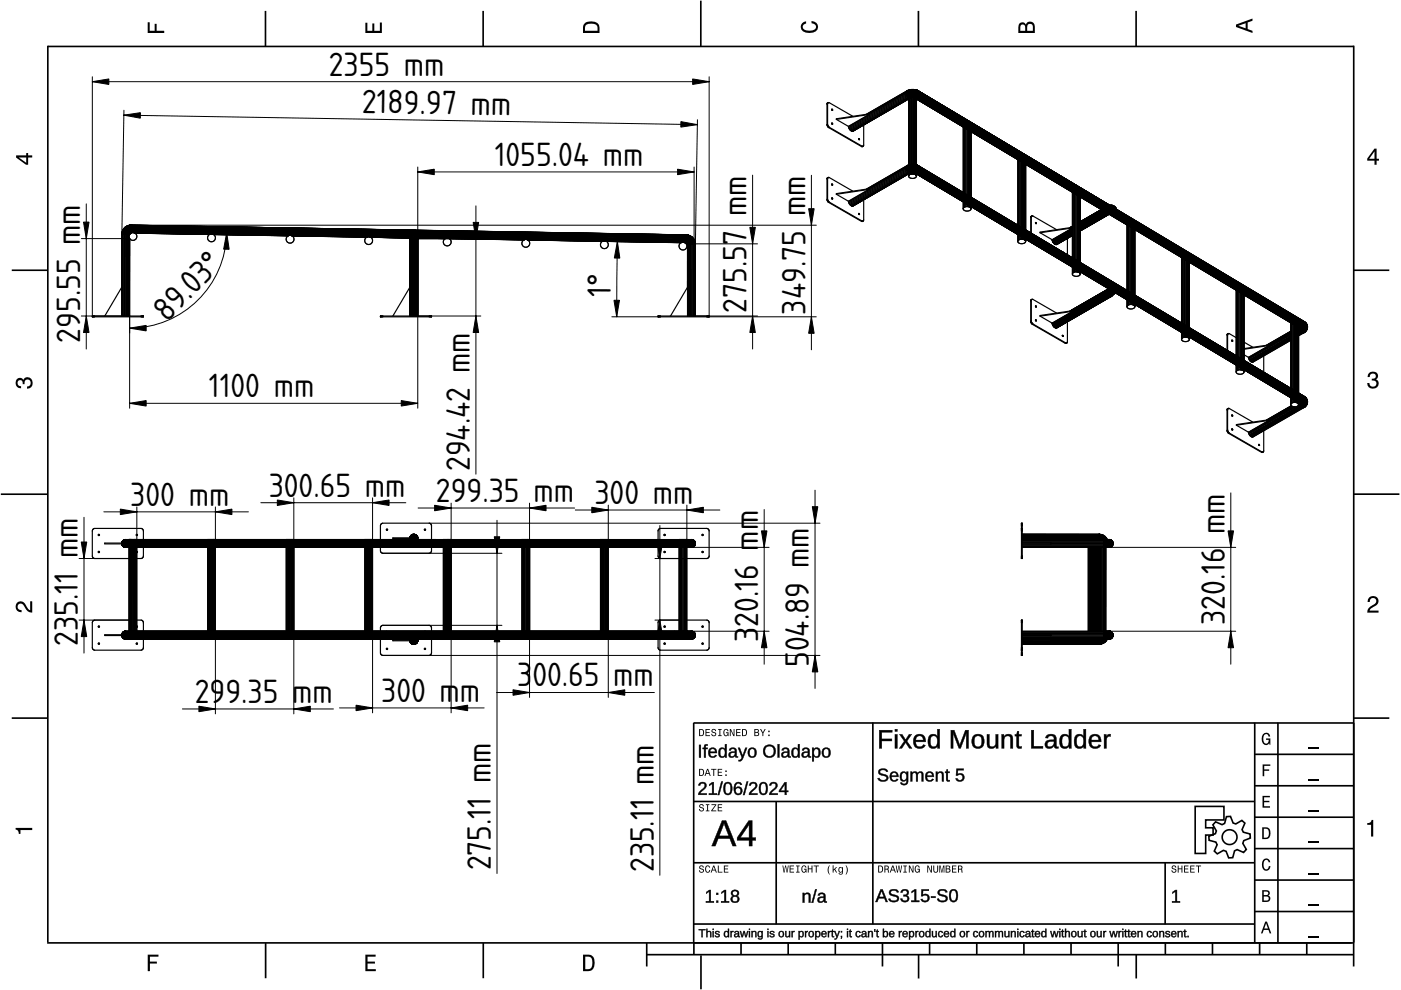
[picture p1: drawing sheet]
<svg xmlns="http://www.w3.org/2000/svg" width="297mm" height="210mm" viewBox="0 0 297 210" stroke-linecap="round" stroke-linejoin="round" font-family="sans-serif">
<defs><g id="words">
<g font-size="6.7">
<text x="69.7" y="16">2355 mm</text>
<text x="76.7" y="24" transform="rotate(1 76.7 24)">2189.97 mm</text>
<text x="104.9" y="35.2">1055.04 mm</text>
<text x="158.3" y="45.9" transform="rotate(-90 158.3 45.9)">mm</text>
<text x="170.7" y="45.9" transform="rotate(-90 170.7 45.9)">mm</text>
<text x="129.5" y="62.9" transform="rotate(-90 129.5 62.9)">1°</text>
<text x="35.4" y="68.4" transform="rotate(-46 35.4 68.4)">89.03°</text>
<text x="158.3" y="66.3" transform="rotate(-90 158.3 66.3)">275.57</text>
<text x="170.7" y="66.7" transform="rotate(-90 170.7 66.7)">349.75</text>
<text x="17" y="72.7" transform="rotate(-90 17 72.7)">295.55 mm</text>
<text x="44.3" y="84.2">1100 mm</text>
<text x="99.6" y="99.9" transform="rotate(-90 99.6 99.9)">294.42 mm</text>
<text x="27.6" y="107.2">300 mm</text>
<text x="57" y="105.3">300.65 mm</text>
<text x="92.4" y="106.4">299.35 mm 300 mm</text>
<text x="259.7" y="113.2" transform="rotate(-90 259.7 113.2)">mm</text>
<text x="16.5" y="136.9" transform="rotate(-90 16.5 136.9)">235.11 mm</text>
<text x="160.7" y="136.1" transform="rotate(-90 160.7 136.1)">3</text>
<text x="160.7" y="132.9" transform="rotate(-90 160.7 132.9)">20.16 mm</text>
<text x="259.7" y="132.5" transform="rotate(-90 259.7 132.5)">320.16</text>
<text x="171.5" y="141.4" transform="rotate(-90 171.5 141.4)">5</text>
<text x="171.5" y="138.1" transform="rotate(-90 171.5 138.1)">04.89 mm</text>
<text x="41.3" y="149">299.35 mm</text>
<text x="80.8" y="148.8">300 m</text>
<text x="97.5" y="148.8">m</text>
<text x="109.7" y="145.5">3</text>
<text x="112.9" y="145.5">00.65</text>
<text x="130" y="145.5">mm</text>
<text x="104.1" y="184.6" transform="rotate(-90 104.1 184.6)">275.11 mm</text>
<text x="138.6" y="184.9" transform="rotate(-90 138.6 184.9)">235.11 mm</text>
</g>
</g></defs>
<g fill="none" stroke="#000" stroke-width=".35">
<path d="M10.1 9.9h277M10.1 9.7v190.1M56.3 2.3v7.5M102.4 2.3v7.5M148.6 .1v9.8M194.7 2.3v7.5M240.9 2.3v7.5M287 9.7v195.2M2.5 57.3h7.5M287.1 57.3h7.5M.2 104.8h10M287 104.8h9.7"/>
<path d="M2.5 152.3h7.5M147 153.3h140.1M147.1 153.3v46.7M185.1 153.2v42.8M266 159.9h21M266 153.3v46.7M270.9 153.3v46.7M287.1 152.3h7.5M147 169.9h119M164.6 169.9v26M266 179.9h21M266 173.3h21"/>
<path d="M266 166.6h21M10 199.9h277.1M56.3 199.9v7.5M102.5 199.9v7.5M137.1 199.9v5M147 195.9h119M147 182.9h119M147.1 199.9v2.5M157.1 199.9v2.5M167.1 199.9v2.5M177.1 199.9v2.5M187.1 199.9v5"/>
<path d="M197.1 199.9v2.5M207.1 199.9v2.5M217.1 199.9v2.5M227.1 199.9v2.5M237.1 199.9v5M247 182.9v13M247.1 199.9v2.5M257.1 199.9v2.5M266 193.3h21M266 186.6h21M267.1 199.9v2.5M277.1 199.9v2.5"/>
<path d="M137.1 202.4h150M148.6 202.6v7.2M194.8 202.4v5.1M240.9 202.4v5.1"/>
</g>
<g fill="#000">
<path d="M31.3 4.7h.4v1.8h1.1v-1.4h.4v1.4h1.6v.5h-3.5z" fill-rule="evenodd"/>
<path d="M77.5 4.8h.4v1.7h1v-1.5h.5v1.5h1.1v-1.7h.5v2.2h-3.5z" fill-rule="evenodd"/>
<path d="M124 4.9a2.19 2.19 0 0 0-.4 2.1h3.5v-1.2a1.42 1.42 0 0 0-1.7-1.3zM124.3 5.2a2.14 2.14 0 0 1 2.3 .3l.1 1h-2.7l.1-1z" fill-rule="evenodd"/>
<path d="M170.1 4.9l.8-.4v.5a.7 .7 0 0 0-.7 .5 .7 .7 0 0 0 .3 .8 1.69 1.69 0 0 0 2.5-.6 .9 .9 0 0 0-.9-.8v-.5a1.24 1.24 0 0 1 1.3 1.1 1.24 1.24 0 0 1-1 1.4 2.22 2.22 0 0 1-2.5-.7l-.1-.5z" fill-rule="evenodd"/>
<path d="M216.1 5l-.2 .8v1.2h3.5v-1.3a.98 .98 0 0 0-.7-1.1 .98 .98 0 0 0-1.2 .6 .84 .84 0 0 0-1.4-.2zM216.4 5.3a.54 .54 0 0 1 .7-.1 .54 .54 0 0 1 .3 .6v.7h-1.1zM217.9 5.2a.62 .62 0 0 1 .7-.1 .62 .62 0 0 1 .4 .6v.8h-1.2z" fill-rule="evenodd"/>
<path d="M262.1 5.2v.5l3.5 1.3v-.5l-1.1-.3v-1.4l1.1-.4v-.5zM262.6 5.5l1.5-.6v1.1z" fill-rule="evenodd"/>
<path d="M3.4 32.9v.5l2.1 1.5h.5v-1.5h.8v-.5h-.8v-.5h-.4v.5zM4 33.4h1.6v1.1z" fill-rule="evenodd"/>
<path d="M291.4 31.5l-1.5 2.1v.5h1.5v.8h.5v-.8h.5v-.4h-.5v-2.2zM291.4 32.1v1.6h-1.1z" fill-rule="evenodd"/>
<path d="M3.6 80.4a.86 .86 0 0 1 1.4 .1 1.06 1.06 0 0 1 1.2-.5 1.06 1.06 0 0 1 .7 1.2 1.1 1.1 0 0 1-1.2 1.2v-.5a.71 .71 0 0 0 .8-.9 .71 .71 0 0 0-1.3-.1v.6h-.4a.61 .61 0 0 0-.3-.8 .61 .61 0 0 0-.8 .2 .61 .61 0 0 0 .2 .8l.6 .2v.4a1.15 1.15 0 0 1-1.2-.6 1.15 1.15 0 0 1 .3-1.3z" fill-rule="evenodd"/>
<path d="M290.3 79.1a1.08 1.08 0 0 1 1.3-.2 1.08 1.08 0 0 1 .5 1.3l-.4 .2a1.06 1.06 0 0 1 .6 1.3 1.06 1.06 0 0 1-1.2 .7 1.1 1.1 0 0 1-1.2-1.2h.4a.71 .71 0 0 0 1 .8 .71 .71 0 0 0 .1-1.3h-.6v-.4a.61 .61 0 0 0 .8-.3 .61 .61 0 0 0-.2-.8 .61 .61 0 0 0-.8 .2l-.2 .5h-.4z" fill-rule="evenodd"/>
<path d="M3.6 127.8a1.22 1.22 0 0 1 2 .7l.4 .6 .4 .3v-1.9h.4v2.4a1.8 1.8 0 0 1-1.7-1.4 .71 .71 0 0 0-.9-.5 .71 .71 0 0 0-.5 .8 .71 .71 0 0 0 .9 .6v.4a1.18 1.18 0 0 1-1.2-.6 1.18 1.18 0 0 1 .2-1.4z" fill-rule="evenodd"/>
<path d="M290.3 126.7a1.18 1.18 0 0 1 1.9 .3 1.18 1.18 0 0 1-1 1.7l-.5 .3-.3 .5h1.9v.4h-2.4a1.8 1.8 0 0 1 1.4-1.7 .71 .71 0 0 0 .5-.9 .71 .71 0 0 0-.9-.5 .71 .71 0 0 0-.5 .8h-.4z" fill-rule="evenodd"/>
<path d="M148.2 154.6v1.5h.5a.77 .77 0 0 0 .6-.8 .77 .77 0 0 0-.6-.7zM148.4 154.8a.58 .58 0 0 1 .7 .5 .58 .58 0 0 1-.7 .6zM149.6 154.6v1.5h.9v-.2h-.7v-.5h.6v-.2h-.6v-.4h.7v-.2zM151 154.7a.53 .53 0 0 0 0 .6 .53 .53 0 0 0 .6 .2 .32 .32 0 0 1-.3 .5 .32 .32 0 0 1-.3-.4h-.2a.5 .5 0 0 0 .7 .5 .5 .5 0 0 0 .1-.8l-.4-.1a.28 .28 0 0 1-.1-.4 .28 .28 0 0 1 .4-.1 .28 .28 0 0 1 .1 .3h.2a.51 .51 0 0 0-.3-.4 .51 .51 0 0 0-.5 .1zM152.3 154.6v.2h.2v1.1h-.2v.2h.7v-.2h-.3v-1.1h.3v-.2zM153.5 154.7a.81 .81 0 0 0 .5 1.4l.3-.2 .2 .2v-.8h-.6v.1h.4l-.2 .5a.6 .6 0 0 1-.5-.6 .6 .6 0 0 1 .4-.6l.2 .3h.3l-.2-.3a.53 .53 0 0 0-.8 0zM154.7 154.6v1.5h.2v-1.3l.6 1.3h.2v-1.5h-.2v1.2l-.5-1.2zM156.1 154.6v1.5h.9v-.2h-.7v-.5h.6v-.2h-.6v-.4h.7v-.2zM157.3 154.6v1.5h.5a.77 .77 0 0 0 .6-.8 .77 .77 0 0 0-.6-.7zM157.5 154.8a.57 .57 0 0 1 .7 .5 .57 .57 0 0 1-.7 .6zM159.9 154.6v1.5h.6a.42 .42 0 0 0 .5-.3 .42 .42 0 0 0-.3-.5l.2-.2-.1-.4zM160.1 154.8h.3a.23 .23 0 0 1 .3 .2 .23 .23 0 0 1-.3 .2h-.3zM160.1 155.4h.4a.26 .26 0 0 1 .3 .2 .26 .26 0 0 1-.3 .3h-.4zM161.1 154.6l.5 .9v.6h.2v-.6l.5-.9h-.2l-.4 .7-.3-.7zM162.9 155.8v.3h.3v-.3zM162.9 154.9v.3h.3v-.3z" fill-rule="evenodd"/>
<path d="M267.8 155.7a.85 .85 0 0 1 .9-.3 .85 .85 0 0 1 .6 .8h-.3l-.1-.3a.49 .49 0 0 0-.4-.3 .49 .49 0 0 0-.5 .3 1.2 1.2 0 0 0 .4 1.8 .66 .66 0 0 0 .6-.8h-.6v-.3h.9v1.3h-.1l-.1-.3-.3 .3a.85 .85 0 0 1-1.2-.7v-1.1z" fill-rule="evenodd"/>
<path d="M3.3 175.5h3.5v.5h-2.5v.8h-.3a.77 .77 0 0 0-.7-.9z" fill-rule="evenodd"/>
<path d="M148.4 170.6a.53 .53 0 0 0 0 .6 .53 .53 0 0 0 .6 .2 .32 .32 0 0 1-.3 .5 .32 .32 0 0 1-.3-.4h-.2a.5 .5 0 0 0 .7 .6 .5 .5 0 0 0 .1-.9l-.4-.1a.28 .28 0 0 1-.1-.4 .28 .28 0 0 1 .4-.1 .28 .28 0 0 1 .1 .4h.2a.51 .51 0 0 0-.3-.5 .51 .51 0 0 0-.5 .1zM149.7 170.5v.2h.2v1.1h-.2v.2h.7v-.2h-.3v-1.1h.3v-.2zM150.8 170.5v.2h.8l-.8 1.3h1.1v-.2h-.9l.9-1.3zM152.2 170.5v1.5h.9v-.2h-.7v-.5h.6v-.1h-.6v-.5h.7v-.2z" fill-rule="evenodd"/>
<path d="M148.2 163v1.5h.5a.77 .77 0 0 0 .6-.7 .77 .77 0 0 0-.6-.8zM148.4 163.2a.58 .58 0 0 1 .7 .6 .58 .58 0 0 1-.7 .5zM149.9 163l-.5 1.5h.2l.1-.4h.6l.2 .4h.2l-.6-1.5zM150 163.2l.3 .7h-.5zM150.8 163v.2h.4v1.3h.2v-1.3h.5v-.2zM152.2 163v1.5h.9v-.2h-.7v-.5h.6v-.2h-.6v-.4h.7v-.2zM153.8 164.2v.3h.3v-.3zM153.8 163.4v.3h.3v-.3z" fill-rule="evenodd"/>
<path d="M267.7 168.7h1.5v.3h-1.2v.8h1.1v.3h-1.1v.8h1.3v.3h-1.6z" fill-rule="evenodd"/>
<path d="M267.7 162.1h1.6v.3h-1.3v.7h1.1v.3h-1.1v1.2h-.3z" fill-rule="evenodd"/>
<path d="M267.6 175.4v2.5h.8a1.37 1.37 0 0 0 .7-2.2 1.56 1.56 0 0 0-1.5-.3zM267.9 175.7a.98 .98 0 0 1 1.2 .7 .98 .98 0 0 1-.7 1.2h-.5z" fill-rule="evenodd"/>
<path d="M289.9 174.5a.77 .77 0 0 0 .9-.7h.4v3.6h-.5v-2.5h-.8z" fill-rule="evenodd"/>
<path d="M148.4 183.6a.53 .53 0 0 0 0 .6 .53 .53 0 0 0 .6 .2 .32 .32 0 0 1-.3 .5 .32 .32 0 0 1-.3-.4h-.2a.5 .5 0 0 0 .7 .6 .5 .5 0 0 0 .1-.9l-.4-.1a.28 .28 0 0 1-.1-.4 .28 .28 0 0 1 .4-.1 .28 .28 0 0 1 .1 .4h.2a.51 .51 0 0 0-.3-.5 .51 .51 0 0 0-.5 .1zM149.6 183.7l-.1 .2a.67 .67 0 0 0 .1 .9 .67 .67 0 0 0 .8 .1l.2-.4h-.2l-.2 .3a.6 .6 0 0 1-.5-.5 .6 .6 0 0 1 .5-.6l.2 .3h.2l-.2-.4a.5 .5 0 0 0-.8 .1zM151.2 183.5l-.5 1.5h.2l.1-.4h.6l.2 .4h.2l-.6-1.5zM151.3 183.7l.3 .7h-.5zM152.2 183.5v1.5h1v-.2h-.8v-1.3zM153.5 183.5v1.5h.9v-.2h-.7v-.5h.6v-.2h-.6v-.4h.7v-.2z" fill-rule="evenodd"/>
<path d="M165.9 183.5l.2 1.5h.2l.3-1.3 .2 1.3h.2l.2-1.5h-.1l-.2 1.3-.2-1.3h-.2l-.2 1.3-.2-1.3zM167.4 183.5v1.5h1v-.2h-.8v-.5h.7v-.2h-.7v-.4h.7v-.2zM168.8 183.5v.2h.3v1.1h-.3v.2h.7v-.2h-.2v-1.1h.2v-.2zM170 183.7a.82 .82 0 0 0 .6 1.3l.3-.2 .1 .2v-.8h-.5v.2h.3l-.2 .4a.6 .6 0 0 1-.5-.5 .6 .6 0 0 1 .5-.6l.2 .3h.2l-.2-.4a.53 .53 0 0 0-.8 .1zM171.3 183.5v1.5h.2v-.7h.6v.7h.2v-1.5h-.2v.6h-.6v-.6zM172.5 183.5v.2h.5v1.3h.2v-1.3h.4v-.2zM175.8 183.5a1.35 1.35 0 0 0 .2 1.9 1.84 1.84 0 0 1 0-1.9zM176.5 183.5v1.5h.2v-.4l.2-.2 .4 .6h.2l-.4-.7 .4-.5h-.2l-.6 .6v-.9zM177.9 184a.59 .59 0 0 0-.2 .7 .59 .59 0 0 0 .7 .3l.1-.2a.31 .31 0 0 1-.1 .5 .31 .31 0 0 1-.4-.2h-.2a.47 .47 0 0 0 .5 .4 .47 .47 0 0 0 .4-.5v-1.2h-.2v.2l-.3-.2zM178 184.1l.1-.1a.42 .42 0 0 1 .4 .4 .42 .42 0 0 1-.4 .5l-.1-.3zM179.3 183.5a1.85 1.85 0 0 1 0 1.9 1.22 1.22 0 0 0 0-1.9z" fill-rule="evenodd"/>
<path d="M186.2 183.5v1.5h.5a.77 .77 0 0 0 .6-.7 .77 .77 0 0 0-.6-.8zM186.4 183.7a.58 .58 0 0 1 .6 .6 .58 .58 0 0 1-.6 .5zM187.5 183.5v1.5h.2v-.6a.45 .45 0 0 1 .5 .1 .45 .45 0 0 1 .1 .5h.2l-.2-.7a.42 .42 0 0 0 .1-.5 .42 .42 0 0 0-.4-.3zM187.7 183.7h.3a.26 .26 0 0 1 .3 .2 .26 .26 0 0 1-.4 .3h-.2zM189.2 183.5l-.6 1.5h.2l.2-.4h.6l.1 .4h.2l-.5-1.5zM189.3 183.7l.2 .7h-.4zM189.9 183.5l.3 1.5h.2l.2-1.3 .2 1.3h.2l.3-1.5h-.2l-.2 1.3-.2-1.3h-.2l-.2 1.3-.2-1.3zM191.5 183.5v.2h.3v1.1h-.3v.2h.8v-.2h-.3v-1.1h.3v-.2zM192.7 183.5v1.5h.2v-1.2l.6 1.2h.2v-1.5h-.2v1.2l-.6-1.2zM194.1 183.7a.81 .81 0 0 0 .5 1.3l.3-.2 .1 .2v-.8h-.5v.2h.3l-.2 .4a.6 .6 0 0 1-.5-.5 .6 .6 0 0 1 .5-.6l.2 .3h.2l-.2-.4a.53 .53 0 0 0-.7 .1zM196.6 183.5v1.5h.2v-1.2l.6 1.2h.2v-1.5h-.2v1.2l-.6-1.2zM197.9 183.5v.9a.52 .52 0 0 0 .5 .6 .52 .52 0 0 0 .5-.6v-.9h-.2v.9a.33 .33 0 0 1-.3 .5 .33 .33 0 0 1-.3-.5v-.9zM199.2 183.5v1.5h.1v-1.4l.3 1.4h.2l.3-1.4v1.4h.1v-1.5h-.2l-.3 1.3-.3-1.3zM200.5 183.5v1.5h.6a.42 .42 0 0 0 .4-.3 .42 .42 0 0 0-.2-.5l.2-.2-.1-.4zM200.7 183.7h.3a.23 .23 0 0 1 .3 .2 .23 .23 0 0 1-.3 .2h-.3zM200.7 184.3h.3a.26 .26 0 0 1 .3 .3 .26 .26 0 0 1-.3 .2h-.3zM201.8 183.5v1.5h1v-.2h-.8v-.5h.7v-.2h-.7v-.4h.8v-.2zM203.1 183.5v1.5h.2v-.6a.45 .45 0 0 1 .5 .1 .45 .45 0 0 1 .1 .5h.2l-.2-.7a.42 .42 0 0 0 .1-.5 .42 .42 0 0 0-.4-.3zM203.3 183.7h.3a.26 .26 0 0 1 .3 .2 .26 .26 0 0 1-.4 .3h-.2z" fill-rule="evenodd"/>
<path d="M248.5 183.6a.53 .53 0 0 0 0 .6 .53 .53 0 0 0 .6 .2 .32 .32 0 0 1-.2 .5 .32 .32 0 0 1-.3-.4h-.2a.5 .5 0 0 0 .6 .6 .5 .5 0 0 0 .2-.9l-.4-.1a.28 .28 0 0 1-.1-.4 .28 .28 0 0 1 .3-.1 .28 .28 0 0 1 .2 .4h.2a.51 .51 0 0 0-.3-.5 .51 .51 0 0 0-.6 .1zM249.7 183.5v1.5h.2v-.7h.6v.7h.2v-1.5h-.2v.6h-.6v-.6zM251 183.5v1.5h1v-.2h-.8v-.5h.7v-.2h-.7v-.4h.8v-.2zM252.3 183.5v1.5h1v-.2h-.8v-.5h.7v-.2h-.7v-.4h.8v-.2zM253.5 183.5v.2h.5v1.3h.2v-1.3h.5v-.2z" fill-rule="evenodd"/>
<path d="M268.3 195.4l-1 2.5h.4l.2-.7h1l.3 .7h.3l-.9-2.5zM268.4 195.8l.4 1.1h-.7z" fill-rule="evenodd"/>
<path d="M267.6 188.7v2.5h1a.7 .7 0 0 0 .7-.5 .7 .7 0 0 0-.4-.8 .61 .61 0 0 0 .3-.8 .61 .61 0 0 0-.7-.4zM267.9 189h.6a.38 .38 0 0 1 .4 .4 .38 .38 0 0 1-.5 .4h-.5zM267.9 190.1h.6a.44 .44 0 0 1 .5 .4 .44 .44 0 0 1-.5 .4h-.6z" fill-rule="evenodd"/>
<path d="M267.8 182.3a.85 .85 0 0 1 .9-.3 .85 .85 0 0 1 .6 .8h-.3l-.1-.2a.47 .47 0 0 0-.4-.3 .47 .47 0 0 0-.4 .3 1.21 1.21 0 0 0 .4 1.7 .64 .64 0 0 0 .5-.7h.4a.89 .89 0 0 1-.8 1 .89 .89 0 0 1-1-.7v-1.1z" fill-rule="evenodd"/>
<path d="M31.3 202.4h2.3v.4h-1.8v1.1h1.5v.4h-1.5v1.6h-.5z" fill-rule="evenodd"/>
<path d="M77.5 202.4h2.1v.4h-1.7v1.1h1.6v.4h-1.6v1.2h1.8v.4h-2.2z" fill-rule="evenodd"/>
<path d="M123.6 202.4v3.5h1.2a1.42 1.42 0 0 0 1.3-1.7 1.38 1.38 0 0 0-1.3-1.8zM124.1 202.8l1 .1a1.89 1.89 0 0 1 0 2.5l-1 .1z" fill-rule="evenodd"/>
</g>
<path d="M277.3 158.6h2.2M277.3 178.6h2.2M277.3 172h2.2M277.3 165.3h2.2M277.3 198.6h2.2M277.3 192h2.2M277.3 185.3h2.2" fill="none" stroke="#000" stroke-width=".25"/>
<g fill="#000">
<path d="M248.6 189.1l.6-.4h.3v2.4h.7v.3h-1.7v-.3h.7v-2.1l-.6 .5z"/>
<path d="M186.4 154.8h2.8v.4h-2.3v1.5h2.2v.4h-2.2v1.6h-.5zM189.7 155.7h.5v3h-.5zM189.7 154.6h.5v.5h-.5zM190.7 155.7h.6l.7 1.2 .7-1.2h.6l-1 1.4 1 1.6h-.5l-.8-1.3-.8 1.3h-.5l1-1.6zM194 156a1.34 1.34 0 0 1 1.6-.2 1.34 1.34 0 0 1 .7 1.5h-2.1a.86 .86 0 0 0 .5 1 .86 .86 0 0 0 1-.4l.5 .1a1.4 1.4 0 0 1-1.8 .6 1.4 1.4 0 0 1-.7-1.8zM194.4 156.3l-.2 .6h1.6a.79 .79 0 0 0-.5-.8 .79 .79 0 0 0-.9 .2zM197.1 155.9a1.05 1.05 0 0 1 1.6 .3v-1.6h.5v4.1h-.4v-.5a1.13 1.13 0 0 1-1.5 .4 1.13 1.13 0 0 1-.6-1.4l.1-.6zM197.6 156.1a1.73 1.73 0 0 0 .1 2.2h.2a.9 .9 0 0 0 .8-1.2 .82 .82 0 0 0-.2-.9 .82 .82 0 0 0-.9-.1zM201.6 154.8h.7l1.2 3.3 1.2-3.3h.6v3.9h-.4v-3.4l-1.2 3.4h-.4l-1.2-3.4v3.4h-.5zM206.5 155.9a1.39 1.39 0 0 1 1.7 0 1.39 1.39 0 0 1 .4 1.6 1.32 1.32 0 0 1-1.4 1.2 1.32 1.32 0 0 1-1.2-1.5l.1-.6zM206.9 156.1a1.58 1.58 0 0 0 .2 2.2h.2a.88 .88 0 0 0 .9-1.1 .85 .85 0 0 0-.3-1 .85 .85 0 0 0-1-.1zM209.3 155.7h.5v1.9a.71 .71 0 0 0 .7 .8 .71 .71 0 0 0 .6-1v-1.7h.5v3h-.4l-.1-.5a.99 .99 0 0 1-1.1 .5 .99 .99 0 0 1-.7-1zM212.4 155.7h.4l.1 .5a.99 .99 0 0 1 1.1-.5 .99 .99 0 0 1 .7 1v2h-.5v-1.9a.71 .71 0 0 0-.7-.8 .71 .71 0 0 0-.6 .9v1.8h-.5zM215.7 155.1h.3v.6h.6v.4h-.6v2l.2 .2h.4v.3l-.3 .1a.6 .6 0 0 1-.8-.7v-1.9h-.3v-.4h.3zM218.7 154.8h.5v3.4h1.9v.5h-2.4zM222 155.9a1.17 1.17 0 0 1 1.2-.3 1.17 1.17 0 0 1 .8 1v1.5l.1 .2h.3v.3a.59 .59 0 0 1-.6 .1 .59 .59 0 0 1-.3-.6 1 1 0 0 1-1.2 .6 1 1 0 0 1-.7-1.1l.4-.6 1.5-.1a.67 .67 0 0 0-.5-.9 .67 .67 0 0 0-.8 .5h-.5zM222.3 157.4a.61 .61 0 0 0 0 .9 .61 .61 0 0 0 1-.3l.2-.8zM225 155.9a1.05 1.05 0 0 1 1.6 .3v-1.6h.5v4.1h-.4l-.1-.5a1.13 1.13 0 0 1-1.4 .4 1.13 1.13 0 0 1-.6-1.4l.1-.6zM225.4 156.1a1.73 1.73 0 0 0 .2 2.2h.2a.9 .9 0 0 0 .8-1.2 .82 .82 0 0 0-.2-.9 .82 .82 0 0 0-1-.1zM228.1 155.9a1.05 1.05 0 0 1 1.6 .3v-1.6h.5v4.1h-.4v-.5a1.13 1.13 0 0 1-1.5 .4 1.13 1.13 0 0 1-.6-1.4l.1-.6zM228.6 156.1a1.73 1.73 0 0 0 .1 2.2h.2a.9 .9 0 0 0 .8-1.2 .82 .82 0 0 0-.2-.9 .82 .82 0 0 0-.9-.1zM231.2 156a1.34 1.34 0 0 1 1.6-.2 1.34 1.34 0 0 1 .7 1.5h-2.1a.86 .86 0 0 0 .5 1 .86 .86 0 0 0 1-.4l.5 .1a1.4 1.4 0 0 1-1.8 .6 1.4 1.4 0 0 1-.7-1.8zM231.6 156.3l-.2 .6h1.6a.79 .79 0 0 0-.5-.8 .79 .79 0 0 0-.9 .2zM234.1 155.7h.4l.1 .6a.71 .71 0 0 1 .9-.6v.4a.74 .74 0 0 0-.8 .2 .74 .74 0 0 0-.1 .8v1.6h-.5z"/>
<path d="M186.4 154.8h2.8v.5l-2.3-.1v1.5l2.2-.1v.5h-2.2l.1 1.6h-.6zM186.4 154.8v3.9h.5v-1.6h2.2v-.4h-2.2v-1.5h2.3v-.4zM189.7 155.7h.6v3h-.6zM189.7 155.7v3h.5v-3zM189.7 154.6h.6v.5h-.6zM189.7 154.6v.5h.5v-.5zM190.6 155.7h.7l.7 1.2 .7-1.2h.7l-1.1 1.4 1.1 1.6h-.6l-.8-1.3-.8 1.3h-.6l1.1-1.6zM190.7 155.7l1.1 1.4-1.1 1.6h.5l.8-1.3 .8 1.3h.5l-1.1-1.6 1.1-1.4h-.6l-.7 1.2-.7-1.2zM193.9 156a1.36 1.36 0 0 1 1.7-.3 1.36 1.36 0 0 1 .7 1.6h-2.1a.84 .84 0 0 0 .5 .9 .84 .84 0 0 0 1.1-.4l.4 .2a1.44 1.44 0 0 1-1.8 .6 1.44 1.44 0 0 1-.8-1.8zM194 156.1a1.53 1.53 0 0 0-.2 1.7 1.53 1.53 0 0 0 1.6 .8l.8-.5-.5-.2a.78 .78 0 0 1-1.2 .4l-.3-.4-.1-.7 2.1 .1a1.3 1.3 0 0 0-.6-1.5 1.3 1.3 0 0 0-1.6 .3zM194.4 156.3l-.2 .6h1.5a.75 .75 0 0 0-.4-.8 .75 .75 0 0 0-.9 .2zM194.4 156.2a.81 .81 0 0 1 .9-.2 .81 .81 0 0 1 .5 1h-1.7zM197.1 155.9a1.02 1.02 0 0 1 1.6 .3v-1.6h.6v4.1h-.6v-.5a1.03 1.03 0 0 1-1.7 .2l-.3-.8a2.16 2.16 0 0 1 .4-1.7zM197.2 155.9a1.91 1.91 0 0 0 .3 2.7 1.17 1.17 0 0 0 1.3-.5v.6h.4v-4.1h-.5v1.6a.98 .98 0 0 0-1.5-.3zM197.6 156.2a1.71 1.71 0 0 0 .1 2.1h.5a1.41 1.41 0 0 0 0-2.2zM197.5 156.1a.86 .86 0 0 1 1 .1 .86 .86 0 0 1 .3 .9 .86 .86 0 0 1-.3 1.1 .86 .86 0 0 1-1.1-.1l-.2-1.3zM201.6 154.8h.7l1.2 3.3 1.1-3.3h.8v3.9h-.6l.1-3.4-.1 .5-1.1 2.9h-.4l-1.3-3.4 .1 3.4h-.5zM201.6 154.8v3.9h.5v-3.4l1.2 3.4h.4l1.2-3.4v3.4h.4v-3.9h-.6l-1.2 3.3-1.2-3.3zM206.5 155.9a1.44 1.44 0 0 1 1.7 0 1.44 1.44 0 0 1 .5 1.6 1.36 1.36 0 0 1-1.5 1.2 1.36 1.36 0 0 1-1.2-1.5v-.6zM206.5 155.9a1.56 1.56 0 0 0-.4 1.7 1.56 1.56 0 0 0 1.2 1.1 1.33 1.33 0 0 0 1.3-1.9 1.25 1.25 0 0 0-.7-1.1 1.25 1.25 0 0 0-1.4 .2zM206.9 156.2a1.54 1.54 0 0 0 .2 2.1h.2a.84 .84 0 0 0 .8-1.1 .81 .81 0 0 0-.2-1 .81 .81 0 0 0-1 0zM206.9 156.1a.9 .9 0 0 1 1 .1 .9 .9 0 0 1 .3 1 .9 .9 0 0 1-.8 1.2 .9 .9 0 0 1-.9-1.2l.1-.7zM209.2 155.7h.6v1.9a.66 .66 0 0 0 .7 .7 .66 .66 0 0 0 .6-.9v-1.7h.6v3h-.6v-.5a1 1 0 0 1-1.1 .5 1 1 0 0 1-.8-1zM209.3 155.7v2a.97 .97 0 0 0 .8 .9 .97 .97 0 0 0 1-.5l.1 .6h.4v-3h-.5l.1 1.7a.75 .75 0 0 1-.7 1 .75 .75 0 0 1-.8-.8l.1-1.9zM212.3 155.7h.6v.5a1 1 0 0 1 1.1-.6 1 1 0 0 1 .8 1.1v2h-.6v-1.9a.66 .66 0 0 0-.7-.7 .66 .66 0 0 0-.6 .8v1.8h-.6zM212.4 155.7v3h.5l-.1-1.8a.75 .75 0 0 1 .7-.9 .75 .75 0 0 1 .8 .8l-.1 1.9h.5v-2a.97 .97 0 0 0-.7-1 .97 .97 0 0 0-1.1 .6l-.1-.6zM215.7 155h.4l-.1 .7h.6v.4h-.6l.1 2 .1 .1h.5v.4a.79 .79 0 0 1-1.2-.6v-1.9h-.4v-.4h.4zM215.7 155.1l-.1 .7-.4-.1v.4l.4-.1v2a.65 .65 0 0 0 .3 .6 .65 .65 0 0 0 .7 0v-.3h-.4l-.2-.4v-1.9l.6 .1v-.4l-.6 .1v-.7zM218.6 154.8h.6v3.4h2v.5h-2.6zM218.7 154.8v3.9h2.4v-.5l-2 .1 .1-3.5zM221.9 155.9a1.26 1.26 0 0 1 2.1 .7v1.5l.1 .2h.3v.3a.6 .6 0 0 1-.6 .1 .6 .6 0 0 1-.3-.6 1.03 1.03 0 0 1-1.3 .7 1.03 1.03 0 0 1-.7-1.3 1.03 1.03 0 0 1 1.3-.7l.6 .1a.64 .64 0 0 0-.4-.8 .64 .64 0 0 0-.8 .4h-.6zM222.1 155.9l-.4 .6h.5a.62 .62 0 0 1 .4-.6 .62 .62 0 0 1 .6 .2l.2 .2 .1 .6h-.7a.94 .94 0 0 0-1.2 .5 .94 .94 0 0 0 .5 1.2 .94 .94 0 0 0 1.2-.3l.2-.3a.55 .55 0 0 0 .3 .6 .55 .55 0 0 0 .6 0v-.3l-.3 .1-.2-.3v-1.5a1.12 1.12 0 0 0-.7-.9 1.12 1.12 0 0 0-1.1 .2zM222.3 157.4a.57 .57 0 0 0 .1 .9 .57 .57 0 0 0 .8-.3l.3-.8zM222.2 157.3l1.3-.1a.85 .85 0 0 1-.4 1 .85 .85 0 0 1-1.1-.2zM225 155.9a1.02 1.02 0 0 1 1.6 .3v-1.6h.6v4.1h-.6v-.5a1.03 1.03 0 0 1-1.7 .2l-.3-.8a2.16 2.16 0 0 1 .4-1.7zM225.1 155.9a1.91 1.91 0 0 0 .3 2.7 1.17 1.17 0 0 0 1.3-.5v.6h.4v-4.1h-.5v1.6a.98 .98 0 0 0-1.5-.3zM225.5 156.2a1.71 1.71 0 0 0 .1 2.1h.5a1.41 1.41 0 0 0 0-2.2zM225.4 156.1a.86 .86 0 0 1 1 .1 .86 .86 0 0 1 .3 .9 .86 .86 0 0 1-.3 1.1 .86 .86 0 0 1-1.1-.1l-.2-1.3zM228.1 155.9a1.02 1.02 0 0 1 1.6 .3v-1.6h.6v4.1h-.6v-.5a1.03 1.03 0 0 1-1.7 .2l-.3-.8a2.16 2.16 0 0 1 .4-1.7zM228.2 155.9a1.91 1.91 0 0 0 .3 2.7 1.17 1.17 0 0 0 1.3-.5v.6h.4v-4.1h-.5v1.6a.98 .98 0 0 0-1.5-.3zM228.6 156.2a1.71 1.71 0 0 0 .1 2.1h.5a1.41 1.41 0 0 0 0-2.2zM228.5 156.1a.86 .86 0 0 1 1 .1 .86 .86 0 0 1 .3 .9 .86 .86 0 0 1-.3 1.1 .86 .86 0 0 1-1.1-.1l-.2-1.3zM231.1 156a1.36 1.36 0 0 1 1.7-.3 1.36 1.36 0 0 1 .7 1.6h-2.1a.84 .84 0 0 0 .5 .9 .84 .84 0 0 0 1.1-.4l.4 .2a1.44 1.44 0 0 1-1.8 .6 1.44 1.44 0 0 1-.8-1.8zM231.2 156.1a1.53 1.53 0 0 0-.2 1.7 1.53 1.53 0 0 0 1.6 .8l.8-.5-.5-.2a.78 .78 0 0 1-1.2 .4l-.3-.4-.1-.7 2.1 .1a1.3 1.3 0 0 0-.6-1.5 1.3 1.3 0 0 0-1.6 .3zM231.6 156.3l-.2 .6h1.5a.75 .75 0 0 0-.4-.8 .75 .75 0 0 0-.9 .2zM231.6 156.2a.81 .81 0 0 1 .9-.2 .81 .81 0 0 1 .5 1h-1.7zM234 155.7h.6v.6a.65 .65 0 0 1 .9-.6v.5a.69 .69 0 0 0-.7 .2 .69 .69 0 0 0-.2 .7v1.6h-.6zM234.1 155.7v3h.5l-.1-1.6a.74 .74 0 0 1 .2-.8 .74 .74 0 0 1 .8-.2v-.4a.96 .96 0 0 0-1 .7v-.7z"/>
<path d="M148.3 166a.9 .9 0 0 1 1.4 .1 .9 .9 0 0 1-.5 1.4l-.8 .7h1.5v.4h-1.9l.2-.6 .5-.6a.75 .75 0 0 0 .4-1.2h-.5l-.1 .4h-.5zM148.4 166l-.3 .5h.3a.56 .56 0 0 1 .9-.3 .56 .56 0 0 1-.1 .9l-.9 .8-.2 .6h1.7v-.3l-1.4 .1 .5-.7a.97 .97 0 0 0 .5-1.7h-.7zM150.3 166.3l.7-.5h.4l-.1 2.4h.7v.4h-1.7v-.4h.7v-2l-.7 .5zM150.4 166.3v.3l.6-.5v2.2l-.7-.1v.3h1.7v-.3l-.7 .1v-2.4h-.3zM152.9 165.7h.4l-.8 2.9h-.4zM152.9 165.7l-.7 2.9h.3l.7-2.8zM153.8 165.9a1.04 1.04 0 0 1 1.2 .1 1.04 1.04 0 0 1 .3 1.2 1.01 1.01 0 0 1-.4 1.2 1.01 1.01 0 0 1-1.3-.2 2.22 2.22 0 0 1 .2-2.3zM153.8 166a1.81 1.81 0 0 0 .2 2.5 1 1 0 0 0 1.2-1.3 .97 .97 0 0 0-.3-1.1 .97 .97 0 0 0-1.1-.1zM154 166.2a1.79 1.79 0 0 0 .1 2h.4a1.62 1.62 0 0 0 0-2zM154 166.2l.5-.1a1.65 1.65 0 0 1 0 2.2h-.4a1.69 1.69 0 0 1-.1-2.1zM156 165.9a.77 .77 0 0 1 .8-.1 .77 .77 0 0 1 .5 .6l-.3 .1a.53 .53 0 0 0-.7-.3 .53 .53 0 0 0-.3 .6l-.1 .3a.78 .78 0 0 1 .7-.4 .78 .78 0 0 1 .7 .5 .95 .95 0 0 1-.6 1.4 .95 .95 0 0 1-1.1-1v-1zM156.1 166a1.73 1.73 0 0 0 .2 2.5 .84 .84 0 0 0 1-1 .84 .84 0 0 0-1.4-.4 .72 .72 0 0 1 .1-.8 .72 .72 0 0 1 .9-.1l.1 .2h.3a.76 .76 0 0 0-1.2-.4zM155.9 167.6a.55 .55 0 0 0 1.1 0 .55 .55 0 0 0-1.1 0zM155.8 167.7a.65 .65 0 0 1 1.3 0 .65 .65 0 0 1-1.3 0zM158.3 165.7h.4l-.8 2.9h-.4zM158.3 165.7l-.7 2.9h.2l.8-2.8zM159.1 166a.9 .9 0 0 1 1.4 .1 .9 .9 0 0 1-.5 1.4l-.8 .7h1.4v.4h-1.8l.1-.6 .6-.6a.75 .75 0 0 0 .4-1.2h-.5l-.2 .4h-.4zM159.1 166l-.3 .5h.4a.56 .56 0 0 1 .9-.3 .56 .56 0 0 1-.2 .9l-.8 .8-.3 .6h1.8v-.3l-1.5 .1 .6-.7a.97 .97 0 0 0 .4-1.7h-.6zM161.3 165.9a1.04 1.04 0 0 1 1.2 .1 1.04 1.04 0 0 1 .3 1.2 1.01 1.01 0 0 1-.4 1.2 1.01 1.01 0 0 1-1.3-.2 2.22 2.22 0 0 1 .2-2.3zM161.3 166a1.81 1.81 0 0 0 .3 2.5 1 1 0 0 0 1.1-1.3 .97 .97 0 0 0-.3-1.1 .97 .97 0 0 0-1.1-.1zM161.5 166.2a1.79 1.79 0 0 0 .2 2h.3a1.62 1.62 0 0 0 0-2zM161.5 166.2l.5-.1a1.65 1.65 0 0 1 0 2.2h-.4a1.69 1.69 0 0 1-.1-2.1zM163.4 166a.9 .9 0 0 1 1.4 .1 .9 .9 0 0 1-.5 1.4l-.8 .7h1.4v.4h-1.8l.1-.6 .6-.6a.75 .75 0 0 0 .4-1.2h-.5l-.2 .4h-.4zM163.4 166l-.3 .5h.4a.56 .56 0 0 1 .9-.3 .56 .56 0 0 1-.2 .9l-.8 .8-.3 .6h1.8v-.3l-1.5 .1 .6-.7a.97 .97 0 0 0 .4-1.7h-.6zM166.4 165.8h.4l-.1 1.8h.5v.4l-.5-.1 .1 .7h-.4v-.7l-1.3 .1v-.4zM166.4 165.9l-1.2 1.8v.2h1.3l-.1 .6h.3v-.6h.4v-.3l-.4 .1v-1.8zM166.4 166.2l-.9 1.5 .9-.1zM166.4 166.2l.1 1.5h-1.1z"/>
<path d="M148.3 166a.86 .86 0 0 1 1.4 .2 .86 .86 0 0 1-.5 1.2l-.8 .8h1.4v.3h-1.7a2.58 2.58 0 0 1 1.2-1.5 .52 .52 0 0 0-.1-.9 .52 .52 0 0 0-.8 .4h-.3zM150.4 166.3l.6-.4h.3v2.3h.7v.3h-1.7v-.3h.7v-2l-.6 .4zM152.9 165.7h.3l-.7 2.9h-.3zM153.8 166a1 1 0 0 1 1.2 .1 1 1 0 0 1 .2 1.1 .97 .97 0 0 1-.3 1.2 .97 .97 0 0 1-1.3-.2 2.18 2.18 0 0 1 .2-2.2zM154 166.2a1.8 1.8 0 0 0 .1 2h.4a1.64 1.64 0 0 0 0-2.1zM156 166l.3-.1a.79 .79 0 0 1 1 .5h-.3a.56 .56 0 0 0-.7-.2 .56 .56 0 0 0-.4 .6v.3a.87 .87 0 0 1 1.3 .1 .87 .87 0 0 1-.1 1.2 .87 .87 0 0 1-1.3-.2 2.08 2.08 0 0 1 .2-2.2zM155.9 167.7a.58 .58 0 0 0 1.1 0 .58 .58 0 0 0-1.1 0zM158.3 165.7h.3l-.8 2.9h-.3zM159.1 166a.86 .86 0 0 1 1.3 .2 .86 .86 0 0 1-.4 1.2l-.8 .8h1.4v.3h-1.8a2.58 2.58 0 0 1 1.2-1.5 .52 .52 0 0 0-.1-.9 .52 .52 0 0 0-.7 .4h-.4zM161.3 166a1 1 0 0 1 1.2 .1 1 1 0 0 1 .3 1.1 .97 .97 0 0 1-.4 1.2 .97 .97 0 0 1-1.3-.2 2.18 2.18 0 0 1 .2-2.2zM161.5 166.2a1.8 1.8 0 0 0 .2 2h.3a1.64 1.64 0 0 0 0-2.1zM163.4 166a.86 .86 0 0 1 1.4 .2 .86 .86 0 0 1-.5 1.2l-.8 .8h1.4v.3h-1.8a2.58 2.58 0 0 1 1.2-1.5 .52 .52 0 0 0-.1-.9 .52 .52 0 0 0-.7 .4h-.4zM166.4 165.9h.3v1.7h.4v.3h-.4v.6h-.3v-.6h-1.2v-.2zM166.4 166.2l-.9 1.4h.9z"/>
<path d="M148.2 157.9h.4v2.7h-.4zM148.2 157.9v2.7h.4v-2.7zM149.4 157.9l.7-.1v.3l-.4 .1-.1 .3h.5v.4l-.5-.1 .1 1.8h-.5l.1-1.8-.3 .1v-.4l.3 .1zM149.4 158l-.1 .6h-.3v.2h.3v1.8h.3v-1.8h.4v-.2h-.4a.33 .33 0 0 1 0-.4 .33 .33 0 0 1 .4-.1v-.3zM150.4 158.8a.95 .95 0 0 1 1.2-.2 .95 .95 0 0 1 .4 1.1h-1.4a.57 .57 0 0 0 .4 .6 .57 .57 0 0 0 .7-.3l.3 .1a.89 .89 0 0 1-.7 .6 .89 .89 0 0 1-.9-.3l-.3-.8zM150.4 158.8a1.03 1.03 0 0 0-.1 1.3 1.03 1.03 0 0 0 1.3 .4l.3-.3-.2-.1a.62 .62 0 0 1-.8 .3 .62 .62 0 0 1-.4-.8l1.4 .1a.89 .89 0 0 0-.4-1 .89 .89 0 0 0-1.1 .1zM150.7 159l-.2 .4h1.1l-.3-.6zM150.7 158.9a.57 .57 0 0 1 .7-.1 .57 .57 0 0 1 .2 .6h-1.1zM152.5 158.8a.71 .71 0 0 1 1.2 .1v-1.1h.4v2.8h-.4v-.3a.72 .72 0 0 1-.7 .4 .72 .72 0 0 1-.6-.5l-.1-.6zM152.5 158.8l-.1 .8a.77 .77 0 0 0 .4 .9 .77 .77 0 0 0 1-.3l-.1 .4h.4v-2.8h-.4v1.1a.73 .73 0 0 0-1.2-.1zM152.8 159a.95 .95 0 0 0 .4 1.3 .82 .82 0 0 0 .5-.7 .82 .82 0 0 0-.5-.8zM152.9 158.8a.61 .61 0 0 1 .7 .1 .61 .61 0 0 1 .2 .7 .61 .61 0 0 1-.6 .8 .61 .61 0 0 1-.6-.8zM154.8 158.6a.85 .85 0 0 1 .9-.1 .85 .85 0 0 1 .5 .7v1l.3 .2a.37 .37 0 0 1-.4 .3 .37 .37 0 0 1-.3-.5 .73 .73 0 0 1-.9 .5 .73 .73 0 0 1-.5-.9 .73 .73 0 0 1 1-.5l.4 .1a.44 .44 0 0 0-.3-.6 .44 .44 0 0 0-.6 .3h-.4zM154.8 158.7l-.2 .4h.3a.5 .5 0 0 1 .6-.4 .5 .5 0 0 1 .3 .7h-.4a.66 .66 0 0 0-.9 .5 .66 .66 0 0 0 .5 .8 .66 .66 0 0 0 .8-.5l.3 .4h.4v-.2h-.3l-.1-.2v-1a.77 .77 0 0 0-.5-.6 .77 .77 0 0 0-.8 .1zM155 159.7a.38 .38 0 0 0 0 .6 .38 .38 0 0 0 .6-.1l.2-.6zM155 159.7l.8-.2a.57 .57 0 0 1-.3 .8 .57 .57 0 0 1-.7-.3zM156.4 158.5h.5l.6 1.7 .5-1.7h.5l-.8 2.1a.82 .82 0 0 1-1.2 .8v-.3l.4-.1 .4-.4zM156.5 158.6l.8 2-.3 .5h-.4v.2a.79 .79 0 0 0 1-.7l.8-2h-.4l-.6 1.8-.6-1.8zM158.9 158.7a1.02 1.02 0 0 1 1.2 0 1.02 1.02 0 0 1 .3 1.2 1 1 0 0 1-1.3 .7 1 1 0 0 1-.5-1.4zM158.8 158.8a1.04 1.04 0 0 0-.2 1.2 1.04 1.04 0 0 0 1.1 .6 1.02 1.02 0 0 0 .6-1.3 1.02 1.02 0 0 0-1.2-.7zM159.2 158.9a.9 .9 0 0 0 .3 1.4 .82 .82 0 0 0 .5-.7 .82 .82 0 0 0-.5-.8zM159.1 158.8a.64 .64 0 0 1 .8 .1 .64 .64 0 0 1 .2 .7 .64 .64 0 0 1-.6 .8 .64 .64 0 0 1-.6-.8zM161.7 159.3a1.42 1.42 0 0 1 2.8 0 1.42 1.42 0 0 1-2.8 0zM161.7 159.3a1.35 1.35 0 0 0 2.7 0 1.35 1.35 0 0 0-2.7 0zM162.5 158.5a1.02 1.02 0 0 0-.1 1.4 1.02 1.02 0 0 0 1.4 .1 1.03 1.03 0 0 0 .1-1.3 1.03 1.03 0 0 0-1.3-.3zM162.4 158.4a1.06 1.06 0 0 1 1.4 .1 1.06 1.06 0 0 1 0 1.5 1.06 1.06 0 0 1-1.4 .1l-.3-.8zM164.8 157.8h.5v2.8h-.5zM164.9 157.8v2.8h.3v-2.8zM166 158.6a.85 .85 0 0 1 .9-.1 .85 .85 0 0 1 .5 .7v1l.3 .2a.37 .37 0 0 1-.5 .3 .37 .37 0 0 1-.2-.5 .73 .73 0 0 1-.9 .5 .73 .73 0 0 1-.5-.9 .73 .73 0 0 1 .9-.5l.5 .1a.44 .44 0 0 0-.4-.6 .44 .44 0 0 0-.5 .3h-.4zM166 158.7l-.3 .4h.4a.5 .5 0 0 1 .6-.4 .5 .5 0 0 1 .3 .7h-.5a.66 .66 0 0 0-.8 .5 .66 .66 0 0 0 .5 .8 .66 .66 0 0 0 .8-.5l.2 .4h.4v-.2h-.2l-.1-.2v-1a.77 .77 0 0 0-.5-.6 .77 .77 0 0 0-.8 .1zM166.2 159.7a.38 .38 0 0 0 0 .6 .38 .38 0 0 0 .6-.1l.2-.6zM166.1 159.7l.9-.2a.57 .57 0 0 1-.3 .8 .57 .57 0 0 1-.7-.3zM168 158.8a.71 .71 0 0 1 1.2 .1l-.1-1.1h.5v2.8h-.4v-.3a.72 .72 0 0 1-.7 .4 .72 .72 0 0 1-.7-.5v-.6zM168 158.8l-.1 .8a.77 .77 0 0 0 .4 .9 .77 .77 0 0 0 .9-.3v.4h.3v-2.8h-.3v1.1a.73 .73 0 0 0-1.2-.1zM168.3 159a.95 .95 0 0 0 .3 1.3 .82 .82 0 0 0 .5-.7 .82 .82 0 0 0-.5-.8zM168.3 158.8a.61 .61 0 0 1 .8 .1 .61 .61 0 0 1 .1 .7 .61 .61 0 0 1-.5 .8 .61 .61 0 0 1-.6-.8zM170.3 158.6a.85 .85 0 0 1 .9-.1 .85 .85 0 0 1 .5 .7v1l.3 .2a.37 .37 0 0 1-.5 .3 .37 .37 0 0 1-.2-.5 .73 .73 0 0 1-.9 .5 .73 .73 0 0 1-.5-.9 .73 .73 0 0 1 .9-.5l.5 .1a.44 .44 0 0 0-.4-.6 .44 .44 0 0 0-.5 .3h-.4zM170.3 158.7l-.3 .4h.4a.5 .5 0 0 1 .6-.4 .5 .5 0 0 1 .3 .7h-.5a.66 .66 0 0 0-.8 .5 .66 .66 0 0 0 .5 .8 .66 .66 0 0 0 .8-.5l.2 .4h.4v-.2h-.2l-.1-.2v-1a.77 .77 0 0 0-.5-.6 .77 .77 0 0 0-.8 .1zM170.5 159.7a.38 .38 0 0 0 0 .6 .38 .38 0 0 0 .6-.1l.2-.6zM170.4 159.7l.9-.2a.57 .57 0 0 1-.3 .8 .57 .57 0 0 1-.7-.3zM172.1 158.5h.5l-.1 .4a.72 .72 0 0 1 .7-.4 .72 .72 0 0 1 .7 .5l.1 .2a.94 .94 0 0 1-.2 1.2 .94 .94 0 0 1-1.1 .1l-.1-.2v1.1h-.4zM172.2 158.6v2.8h.3v-1.2a.71 .71 0 0 0 .8 .4 .71 .71 0 0 0 .5-.6l.1-.4a.77 .77 0 0 0-.4-1 .77 .77 0 0 0-1 .3v-.3zM172.8 158.9a1.06 1.06 0 0 0 .1 1.4 .74 .74 0 0 0 .6-1.2l-.2-.2zM172.8 158.8a.6 .6 0 0 1 .7 .1 .6 .6 0 0 1 .1 .7 .61 .61 0 0 1-.5 .8 .61 .61 0 0 1-.6-.8zM174.6 158.7a1.02 1.02 0 0 1 1.2 0 1.02 1.02 0 0 1 .3 1.2 1 1 0 0 1-1.3 .7 1 1 0 0 1-.5-1.4zM174.5 158.8a1.04 1.04 0 0 0-.2 1.2 1.04 1.04 0 0 0 1.1 .6 1.02 1.02 0 0 0 .6-1.3 1.02 1.02 0 0 0-1.2-.7zM174.9 158.9a.9 .9 0 0 0 .3 1.4 .82 .82 0 0 0 .5-.7 .82 .82 0 0 0-.5-.8zM174.8 158.8a.64 .64 0 0 1 .8 .1 .64 .64 0 0 1 .2 .7 .64 .64 0 0 1-.6 .8 .64 .64 0 0 1-.6-.8z"/>
<path d="M148.2 157.9h.4v2.7h-.4zM149.4 157.9l.6-.1v.3l-.4 .1v.4h.4v.2h-.4v1.8h-.3v-1.8h-.3v-.2h.3zM150.4 158.8a.93 .93 0 0 1 1.1-.2 .93 .93 0 0 1 .5 1.1h-1.5a.59 .59 0 0 0 .4 .7 .59 .59 0 0 0 .7-.3l.3 .1a.98 .98 0 0 1-1.3 .3 .98 .98 0 0 1-.4-1.2zM150.7 158.9l-.2 .5h1.1a.55 .55 0 0 0-.3-.6 .55 .55 0 0 0-.6 .1zM152.5 158.8a.73 .73 0 0 1 1.2 .1v-1.1h.4v2.8h-.4v-.3a.78 .78 0 0 1-1 .3 .78 .78 0 0 1-.4-1zM152.9 158.9a.98 .98 0 0 0 .3 1.5 .86 .86 0 0 0 .5-.8 .86 .86 0 0 0-.5-.8zM154.8 158.7a.81 .81 0 0 1 .9-.2 .81 .81 0 0 1 .5 .7v1l.3 .2v.2h-.5l-.2-.4a.69 .69 0 0 1-.8 .5 .69 .69 0 0 1-.5-.9 .69 .69 0 0 1 .9-.4h.4a.47 .47 0 0 0-.3-.6 .47 .47 0 0 0-.6 .3h-.3zM155 159.7a.42 .42 0 0 0 0 .7 .42 .42 0 0 0 .6-.2l.2-.6zM156.5 158.6h.3l.7 1.6 .5-1.6h.4l-.8 2a.87 .87 0 0 1-1 .8v-.3h.3l.4-.5zM158.9 158.7a.98 .98 0 0 1 1.2 0 .98 .98 0 0 1 .3 1.2 .96 .96 0 0 1-1.3 .7 .96 .96 0 0 1-.5-1.4zM159.2 158.9a.94 .94 0 0 0 .3 1.5 .86 .86 0 0 0 .5-.8 .86 .86 0 0 0-.5-.8zM161.7 159.3a1.37 1.37 0 0 1 2.7 0 1.37 1.37 0 0 1-2.7 0zM162.4 158.5a1.06 1.06 0 0 0-.1 1.5 1.06 1.06 0 0 0 1.5 .1 1.08 1.08 0 0 0 .2-1.4 1.08 1.08 0 0 0-1.4-.4zM164.9 157.8h.3v2.8h-.3zM166 158.7a.81 .81 0 0 1 .8-.2 .81 .81 0 0 1 .5 .7l.1 1 .2 .2v.2h-.4l-.2-.4a.69 .69 0 0 1-.8 .5 .69 .69 0 0 1-.5-.9 .69 .69 0 0 1 .8-.4h.5a.47 .47 0 0 0-.3-.6 .47 .47 0 0 0-.6 .3h-.4zM166.2 159.7a.42 .42 0 0 0 0 .7 .42 .42 0 0 0 .6-.2l.2-.6zM168 158.8a.73 .73 0 0 1 1.2 .1v-1.1h.3v2.8h-.3v-.3a.78 .78 0 0 1-1 .3 .78 .78 0 0 1-.4-1zM168.4 158.9a.98 .98 0 0 0 .2 1.5 .86 .86 0 0 0 .6-.8 .86 .86 0 0 0-.6-.8zM170.3 158.7a.81 .81 0 0 1 .8-.2 .81 .81 0 0 1 .5 .7l.1 1 .2 .2v.2h-.4l-.2-.4a.69 .69 0 0 1-.8 .5 .69 .69 0 0 1-.5-.9 .69 .69 0 0 1 .8-.4h.5a.47 .47 0 0 0-.3-.6 .47 .47 0 0 0-.6 .3h-.4zM170.5 159.7a.42 .42 0 0 0 0 .7 .42 .42 0 0 0 .6-.2l.2-.6zM172.2 158.6h.3v.3a.78 .78 0 0 1 1-.3 .78 .78 0 0 1 .4 1 .83 .83 0 0 1-1 1l-.4-.3v1.1h-.3zM172.8 158.9a1.09 1.09 0 0 0 .1 1.5 .67 .67 0 0 0 .7-.3 .67 .67 0 0 0 0-.8l-.2-.4zM174.6 158.7a.98 .98 0 0 1 1.2 0 .98 .98 0 0 1 .3 1.2 .96 .96 0 0 1-1.3 .7 .96 .96 0 0 1-.5-1.4zM174.9 158.9a.94 .94 0 0 0 .3 1.5 .86 .86 0 0 0 .5-.8 .86 .86 0 0 0-.5-.8z"/>
<path d="M153.1 173.9h.9l2.2 5.5h-.9l-.6-1.6h-2.4l-.6 1.6h-.9zM153.1 174l-2.2 5.4h.8l.5-1.6h2.6l.5 1.6h.8l-2.2-5.4zM153.5 174.6l-1 2.6h2zM153.5 174.4l1.1 2.9h-2.2zM158.7 173.9h.8v3.7h.8v.6h-.8v1.2h-.7v-1.2h-2.6v-.6zM158.7 174l-2.4 3.6v.6l2.6-.1-.1 1.3h.7l-.1-1.3 .8 .1v-.6l-.8 .1 .1-3.7zM158.8 174.8l-.1 .4-1.7 2.4h1.8zM158.8 174.7l.1 3h-2.1z"/>
<path d="M153.1 174h.8l2.2 5.4h-.8l-.6-1.6h-2.4l-.6 1.6h-.8zM153.5 174.5l-1 2.7h2zM158.7 174h.8v3.6h.7v.6h-.7v1.2h-.7v-1.2h-2.5v-.6zM158.8 174.8l-1.9 2.8h1.9z"/>
<path d="M186.3 163.3a1.21 1.21 0 0 1 2 .3h-.4a.7 .7 0 0 0-.7-.4 .7 .7 0 0 0-.6 .6l.7 .3a.82 .82 0 0 1 1 .9 .82 .82 0 0 1-1.1 .7 .98 .98 0 0 1-1.1-.7h.3a.85 .85 0 0 0 .8 .4 .85 .85 0 0 0 .8-.5 1.91 1.91 0 0 0-1.5-.7l-.3-.4zM188.9 163.9a.93 .93 0 0 1 1.1-.2 .93 .93 0 0 1 .5 1h-1.5a.59 .59 0 0 0 .4 .7 .59 .59 0 0 0 .7-.3l.3 .1a.98 .98 0 0 1-1.3 .4 .98 .98 0 0 1-.4-1.3zM189.2 164l-.2 .5h1.1a.55 .55 0 0 0-.3-.6 .55 .55 0 0 0-.6 .1zM191 163.8a.72 .72 0 0 1 1.2 .2v-.4h.3v2a.86 .86 0 0 1-.6 .9 .86 .86 0 0 1-1-.5l.3-.1 .2 .2a.56 .56 0 0 0 .7-.2l.1-.6a.77 .77 0 0 1-1 .3 .77 .77 0 0 1-.4-1zM191.4 163.9a.95 .95 0 0 0 .3 1.5 .81 .81 0 0 0 .5-.8 .81 .81 0 0 0-.7-.7zM193.1 163.6h.3v.4a.63 .63 0 0 1 .6-.4 .63 .63 0 0 1 .6 .4 .63 .63 0 0 1 .7-.4 .63 .63 0 0 1 .5 .7v1.4h-.4v-1.6a.45 .45 0 0 0-.6-.2 .45 .45 0 0 0-.2 .6v1.2h-.4v-1.6a.45 .45 0 0 0-.6-.2 .45 .45 0 0 0-.2 .6v1.2h-.3zM196.4 163.9a.93 .93 0 0 1 1.1-.2 .93 .93 0 0 1 .5 1h-1.5a.59 .59 0 0 0 .4 .7 .59 .59 0 0 0 .7-.3l.3 .1a.98 .98 0 0 1-1.3 .4 .98 .98 0 0 1-.4-1.3zM196.7 164l-.2 .5h1.1a.55 .55 0 0 0-.3-.6 .55 .55 0 0 0-.6 .1zM198.4 163.6h.3l.1 .4a.69 .69 0 0 1 .7-.4 .69 .69 0 0 1 .6 .7v1.4h-.4v-1.3a.49 .49 0 0 0-.5-.6 .49 .49 0 0 0-.4 .7v1.2h-.4zM200.7 163.2h.3v.4h.3v.3h-.3v1.3l.1 .2h.3v.2l-.4 .1-.3-.2-.1-1.6h-.2v-.3h.2zM202.8 163h1.5v.3h-1.2l-.1 .8a.91 .91 0 0 1 1.3 .2 .91 .91 0 0 1-.1 1.3 .91 .91 0 0 1-1.3-.1l-.3-.4 .4-.1a.59 .59 0 0 0 .8 .3 .59 .59 0 0 0 .1-.9 .59 .59 0 0 0-.9 0h-.3z"/>
<path d="M186.3 163.3a1.24 1.24 0 0 1 2 .3l-.4 .1a.69 .69 0 0 0-.7-.4 .69 .69 0 0 0-.6 .5l.2 .2a1.87 1.87 0 0 1 1.5 .8 1.04 1.04 0 0 1-1.5 .9 .73 .73 0 0 1-.7-.7l.3-.1a.84 .84 0 0 0 1.5 0 .69 .69 0 0 0-.8-.4 .83 .83 0 0 1-.8-1.2zM186.4 163.3a.82 .82 0 0 0 .1 .9 .82 .82 0 0 0 .8 .2 .55 .55 0 0 1 .7 .6 .55 .55 0 0 1-.8 .5l-.5-.2-.3-.3h-.3a1.3 1.3 0 0 0 2.1 .1 .82 .82 0 0 0-.9-.9v-.1a.51 .51 0 0 1-.7-.4 .51 .51 0 0 1 .6-.5l.5 .1 .2 .3h.4a1.18 1.18 0 0 0-1.9-.3zM188.9 163.8a.95 .95 0 0 1 1.1-.2 .95 .95 0 0 1 .5 1.2l-1.4-.1a.57 .57 0 0 0 .3 .7 .57 .57 0 0 0 .7-.3l.3 .1a.89 .89 0 0 1-.7 .6 .89 .89 0 0 1-.8-.3l-.3-.9zM188.9 163.9a1.03 1.03 0 0 0-.1 1.3 1.03 1.03 0 0 0 1.3 .3l.3-.3-.2-.1a.62 .62 0 0 1-.8 .4 .62 .62 0 0 1-.4-.8h1.4a.89 .89 0 0 0-.4-1 .89 .89 0 0 0-1.1 .2zM189.2 164l-.2 .5h1.1l-.3-.6zM189.1 164a.57 .57 0 0 1 .7-.2 .57 .57 0 0 1 .3 .7h-1.1zM191 163.8a.71 .71 0 0 1 1.2 .2v-.4h.4v.2a3.9 3.9 0 0 1-.3 2.5 .91 .91 0 0 1-1.5-.4h.4a.48 .48 0 0 0 .4 .3 .48 .48 0 0 0 .5-.3l.1-.6a.78 .78 0 0 1-1 .4 .78 .78 0 0 1-.4-1.1zM191 163.9a1.28 1.28 0 0 0 .3 1.7l.6-.1 .3-.3a.61 .61 0 0 1-.1 .9 .61 .61 0 0 1-.9-.2l-.3 .1a.85 .85 0 0 0 .9 .4 .85 .85 0 0 0 .7-.8v-2h-.3v.4a.7 .7 0 0 0-1.2-.1zM191.3 164.1a.92 .92 0 0 0 .4 1.3 .81 .81 0 0 0 .5-.8 .81 .81 0 0 0-.5-.7zM191.3 163.9a.8 .8 0 0 1 .9 .4 .8 .8 0 0 1-.1 .9 .57 .57 0 0 1-.8 .2 .57 .57 0 0 1-.2-.8zM193 163.6h.4v.4a.63 .63 0 0 1 .6-.5 .63 .63 0 0 1 .6 .5 .65 .65 0 0 1 .7-.4 .65 .65 0 0 1 .5 .7v1.4h-.4v-1.6a.41 .41 0 0 0-.6-.2 .41 .41 0 0 0-.2 .6v1.2h-.4v-1.6a.41 .41 0 0 0-.6-.2 .41 .41 0 0 0-.2 .6v1.2h-.4zM193.1 163.6v2.1h.3v-1.2a.49 .49 0 0 1 .4-.7 .49 .49 0 0 1 .5 .6l-.1 1.3h.4l-.1-1.2a.49 .49 0 0 1 .4-.7 .49 .49 0 0 1 .6 .6l-.1 1.3h.4l-.1-1.4a.63 .63 0 0 0-.5-.6 .63 .63 0 0 0-.7 .3 .64 .64 0 0 0-.6-.4 .64 .64 0 0 0-.6 .4l.1-.4zM196.4 163.8a.95 .95 0 0 1 1.2-.2 .95 .95 0 0 1 .4 1.2l-1.4-.1a.57 .57 0 0 0 .4 .7 .57 .57 0 0 0 .7-.3l.3 .1a.89 .89 0 0 1-.7 .6 .89 .89 0 0 1-.9-.3l-.3-.9zM196.5 163.9a1.03 1.03 0 0 0-.2 1.3 1.03 1.03 0 0 0 1.3 .3l.3-.3-.2-.1a.62 .62 0 0 1-.8 .4 .62 .62 0 0 1-.4-.8h1.5a.89 .89 0 0 0-.5-1 .89 .89 0 0 0-1 .2zM196.7 164l-.2 .5h1.1l-.3-.6zM196.7 164a.57 .57 0 0 1 .7-.2 .57 .57 0 0 1 .2 .7h-1.1zM198.4 163.6h.4v.4a.7 .7 0 0 1 .8-.4 .7 .7 0 0 1 .5 .7v1.4h-.4v-1.3a.45 .45 0 0 0-.5-.5 .45 .45 0 0 0-.4 .6v1.2h-.4zM198.4 163.6v2.1h.4l-.1-1.2a.53 .53 0 0 1 .5-.7 .53 .53 0 0 1 .6 .6l-.1 1.3h.4l-.1-1.4a.69 .69 0 0 0-.5-.6 .69 .69 0 0 0-.8 .3v-.4zM200.7 163.1h.3v.5h.4v.3h-.4v1.4h.4v.4h-.6l-.2-.2v-1.6h-.3v-.3h.3zM200.7 163.2v.5l-.3-.1v.3l.3-.1v1.7l.7 .1v-.2h-.4l-.1-.2v-1.4l.4 .1v-.3l-.4 .1 .1-.5zM202.7 163h1.6v.3h-1.2l-.1 .8a.93 .93 0 0 1 1.5 .6 .93 .93 0 0 1-1.2 1l-.7-.4v-.3h.4a.57 .57 0 0 0 .8 .3 .57 .57 0 0 0 .1-.9 .57 .57 0 0 0-.9 .1h-.4zM202.8 163l-.1 1.4h.3a.64 .64 0 0 1 1 0 .64 .64 0 0 1-.2 1 .64 .64 0 0 1-.9-.4l-.3 .1a.88 .88 0 0 0 1.4 .4 .88 .88 0 0 0-.2-1.5l-.8 .2 .1-1 1.2 .1v-.3z"/>
<path d="M148.2 197h1.3v.2h-.5v1.5h-.3v-1.5h-.5zM149.8 196.9h.2v.7a.43 .43 0 0 1 .5-.2 .43 .43 0 0 1 .3 .4v.9h-.2v-.8a.31 .31 0 0 0-.4-.4 .31 .31 0 0 0-.2 .4v.8h-.2zM151.1 197.4h.2v1.3h-.2zM151.1 196.9h.2v.2h-.2zM151.7 197.5l.6-.1 .3 .3h-.2a.27 .27 0 0 0-.3-.2 .27 .27 0 0 0-.2 .4l.5 .1a.35 .35 0 0 1 .2 .4 .35 .35 0 0 1-.3 .3l-.6-.1-.1-.2h.1a.31 .31 0 0 0 .4 .2 .31 .31 0 0 0 .3-.4h-.2a.43 .43 0 0 1-.5-.2 .43 .43 0 0 1 0-.5zM153.6 197.6l.3-.2 .4 .2v-.7h.3v1.8h-.2v-.2a.49 .49 0 0 1-.7 .2 .49 .49 0 0 1-.2-.6zM153.8 197.7l-.1 .6 .2 .2a.48 .48 0 0 0 .4-.4 .48 .48 0 0 0-.4-.5zM154.9 197.4h.2v.3l.1-.3h.3v.2h-.2l-.2 .2v.9h-.2zM155.8 197.5l.4-.1a.41 .41 0 0 1 .5 .4v.7l.2 .2h-.3l-.1-.3a.44 .44 0 0 1-.6 .4 .44 .44 0 0 1-.3-.6 .44 .44 0 0 1 .6-.3h.3a.29 .29 0 0 0-.2-.4 .29 .29 0 0 0-.4 .3l-.2-.1zM155.9 198.3a.31 .31 0 0 0 .6 0 .31 .31 0 0 0-.6 0zM156.9 197.4h.2l.3 1.1 .2-1.1h.3l.3 1.1 .2-1.1h.2l-.3 1.3h-.3l-.2-1.1-.3 1.1h-.3zM158.8 197.4h.2v1.3h-.2zM158.8 196.9h.2v.2h-.2zM159.3 197.4h.2v.2a.43 .43 0 0 1 .5-.2 .43 .43 0 0 1 .4 .4v.9h-.2v-.8a.31 .31 0 0 0-.4-.4 .31 .31 0 0 0-.2 .5v.7h-.3zM160.7 197.6l.4-.2 .4 .2v-.2l.2 .1a1.85 1.85 0 0 1-.2 1.6l-.5 .1-.3-.3 .5 .1a.4 .4 0 0 0 .3-.5 .53 .53 0 0 1-.7 .1 .53 .53 0 0 1-.2-.8zM160.9 197.7v.6a.37 .37 0 0 0 .5 .2 .37 .37 0 0 0 .1-.6l-.2-.3zM162.7 197.4h.2v1.3h-.2zM162.7 196.9h.2v.2h-.2zM163.3 197.5l.6-.1 .3 .3h-.2a.27 .27 0 0 0-.3-.2 .27 .27 0 0 0-.2 .4l.5 .1a.35 .35 0 0 1 .2 .4 .35 .35 0 0 1-.3 .3l-.6-.1-.1-.2h.1a.31 .31 0 0 0 .4 .2 .31 .31 0 0 0 .3-.4h-.2a.43 .43 0 0 1-.5-.2 .43 .43 0 0 1 0-.5zM165.2 197.6a.62 .62 0 0 1 .9 0 .62 .62 0 0 1-.1 .9 .62 .62 0 0 1-.9-.1zM165.4 197.7l-.1 .6 .2 .2a.48 .48 0 0 0 .5-.4 .48 .48 0 0 0-.5-.5zM166.5 197.4h.2v.8a.31 .31 0 0 0 .3 .4 .31 .31 0 0 0 .3-.4v-.8h.2v1.3h-.2v-.2a.43 .43 0 0 1-.5 .2 .43 .43 0 0 1-.3-.4zM167.8 197.4h.2l.1 .3 .1-.3h.2v.2h-.2l-.1 .2v.9h-.3zM169.3 197.4h.2v.2a.49 .49 0 0 1 .7-.2 .49 .49 0 0 1 .2 .6 .52 .52 0 0 1-.6 .7l-.3-.2v.7h-.2zM169.7 197.6a.47 .47 0 0 0-.2 .6 .47 .47 0 0 0 .6 .2v-.7zM170.7 197.4h.2v.3l.1-.3h.3v.2h-.3l-.1 .2v.9h-.2zM171.6 197.6a.62 .62 0 0 1 .9 0 .62 .62 0 0 1-.1 .9 .62 .62 0 0 1-.9-.1zM171.7 197.7v.6l.1 .2a.48 .48 0 0 0 .5-.4 .48 .48 0 0 0-.5-.5zM172.8 197.4h.2v.2a.49 .49 0 0 1 .7-.2 .49 .49 0 0 1 .2 .6 .52 .52 0 0 1-.6 .7l-.3-.2v.7h-.2zM173.2 197.6a.47 .47 0 0 0-.2 .6 .47 .47 0 0 0 .6 .2v-.7zM174.3 197.6a.58 .58 0 0 1 .7-.2 .58 .58 0 0 1 .3 .7h-1a.37 .37 0 0 0 .3 .4 .37 .37 0 0 0 .4-.1h.2a.65 .65 0 0 1-.9 .1 .65 .65 0 0 1 0-.9zM174.5 197.6l-.1 .3h.6l-.2-.3zM175.5 197.4h.2v.3l.2-.3h.2v.2h-.2l-.1 .2v.9h-.3zM176.4 197.1h.2v.3h.2v.2h-.2v.8l.2 .3-.4-.1v-1h-.2v-.2h.2zM176.9 197.4h.2l.4 1.1 .3-1.1h.3l-.5 1.3a.52 .52 0 0 1-.7 .5l.5-.5zM178.3 198.4h.2l-.1 .6h-.1l.1-.3zM178.3 197.4h.2v.3h-.2zM179.6 197.4h.2v1.3h-.2zM179.6 196.9h.2v.2h-.2zM180.2 197.1h.2v.3h.2v.2h-.2v.8l.2 .3-.4-.1-.1-1h-.1v-.2h.2zM181.6 197.6l.5-.2 .4 .4h-.3l-.1-.2a.44 .44 0 0 0-.5 .5 .44 .44 0 0 0 .6 .3l.3-.1a.59 .59 0 0 1-.9 .3 .59 .59 0 0 1-.1-.9zM182.8 197.5l.4-.1a.41 .41 0 0 1 .5 .4v.7l.2 .2h-.3l-.1-.3a.44 .44 0 0 1-.6 .4 .44 .44 0 0 1-.3-.6 .44 .44 0 0 1 .6-.3h.3a.29 .29 0 0 0-.2-.4 .29 .29 0 0 0-.4 .3l-.2-.1zM182.9 198.3a.31 .31 0 0 0 .6 0 .31 .31 0 0 0-.6 0zM184 197.4h.2v.2a.43 .43 0 0 1 .5-.2 .43 .43 0 0 1 .4 .4v.9h-.2v-.8a.31 .31 0 0 0-.4-.4 .31 .31 0 0 0-.2 .5v.7h-.3zM185.3 197h.3l-.1 .5h-.1zM185.9 197.1h.2v.3h.2v.2h-.2v.8l.2 .3-.4-.1v-1h-.2v-.2h.2zM187.2 196.9h.2v.7a.49 .49 0 0 1 .6-.2 .49 .49 0 0 1 .3 .6 .52 .52 0 0 1-.6 .7l-.3-.2v.2h-.2zM187.5 197.7l-.1 .6 .2 .2a.47 .47 0 0 0 .5-.4 .47 .47 0 0 0-.5-.5zM188.6 197.6a.58 .58 0 0 1 .7-.2 .58 .58 0 0 1 .3 .7h-.9a.37 .37 0 0 0 .2 .4 .37 .37 0 0 0 .5-.1h.2a.65 .65 0 0 1-1 .1 .65 .65 0 0 1 0-.9zM188.8 197.6l-.1 .3h.7l-.2-.3zM190.6 197.4h.2v.3l.1-.3h.3v.2h-.3l-.1 .2v.9h-.2zM191.5 197.6a.58 .58 0 0 1 .7-.2 .58 .58 0 0 1 .3 .7h-1a.37 .37 0 0 0 .3 .4 .37 .37 0 0 0 .4-.1h.2a.65 .65 0 0 1-.9 .1 .65 .65 0 0 1 0-.9zM191.6 197.6v.3h.6l-.2-.3zM192.7 197.4h.2v.2a.49 .49 0 0 1 .7-.2 .49 .49 0 0 1 .2 .6 .52 .52 0 0 1-.6 .7l-.3-.2v.7h-.2zM193.1 197.6a.47 .47 0 0 0-.2 .6 .47 .47 0 0 0 .6 .2v-.7zM194.1 197.4h.2v.3l.1-.3h.3v.2h-.2l-.2 .2v.9h-.2zM195 197.6a.62 .62 0 0 1 .9 0 .62 .62 0 0 1-.1 .9 .62 .62 0 0 1-.9-.1zM195.1 197.7v.6l.1 .2a.48 .48 0 0 0 .6-.4 .48 .48 0 0 0-.6-.5zM196.3 197.6l.4-.2 .4 .2v-.7h.2v1.8h-.2v-.2a.49 .49 0 0 1-.7 .2 .49 .49 0 0 1-.2-.6zM196.5 197.7l-.1 .6 .2 .2a.48 .48 0 0 0 .5-.4 .48 .48 0 0 0-.5-.5zM197.6 197.4h.2v.8a.31 .31 0 0 0 .3 .4 .31 .31 0 0 0 .3-.4v-.8h.2v1.3h-.2v-.2a.43 .43 0 0 1-.5 .2 .43 .43 0 0 1-.3-.4zM199 197.6l.6-.2 .3 .4h-.2l-.2-.2a.44 .44 0 0 0-.4 .5 .44 .44 0 0 0 .6 .3l.2-.1a.59 .59 0 0 1-.8 .3 .59 .59 0 0 1-.2-.9zM200.2 197.6a.58 .58 0 0 1 .8-.2 .58 .58 0 0 1 .2 .7h-.9a.37 .37 0 0 0 .3 .4 .37 .37 0 0 0 .4-.1h.2a.65 .65 0 0 1-1 .1 .65 .65 0 0 1 0-.9zM200.4 197.6l-.1 .3h.7l-.2-.3zM201.6 197.6l.3-.2 .4 .2v-.7h.2v1.8h-.2v-.2a.49 .49 0 0 1-.6 .2 .49 .49 0 0 1-.2-.6zM201.7 197.7v.6l.1 .2a.48 .48 0 0 0 .5-.4 .48 .48 0 0 0-.5-.5zM203.6 197.6a.62 .62 0 0 1 .9 0 .62 .62 0 0 1-.1 .9 .62 .62 0 0 1-.9-.1zM203.8 197.7l-.1 .6 .2 .2a.48 .48 0 0 0 .5-.4 .48 .48 0 0 0-.5-.5zM204.9 197.4h.2v.3l.1-.3h.3v.2h-.2l-.2 .2v.9h-.2zM206.5 197.6l.5-.2 .4 .4h-.3l-.1-.2a.44 .44 0 0 0-.5 .5 .44 .44 0 0 0 .6 .3l.3-.1a.59 .59 0 0 1-.9 .3 .59 .59 0 0 1-.1-.9zM207.7 197.6a.62 .62 0 0 1 .9 0 .62 .62 0 0 1-.1 .9 .62 .62 0 0 1-.9-.1zM207.8 197.7v.6l.1 .2a.48 .48 0 0 0 .5-.4 .48 .48 0 0 0-.5-.5zM208.9 197.4h.2v.2a.4 .4 0 0 1 .4-.2 .4 .4 0 0 1 .4 .2 .4 .4 0 0 1 .4-.2 .4 .4 0 0 1 .3 .4v.9h-.2v-1l-.2-.1-.3 .2v.9h-.2v-1l-.4-.1-.1 .2v.9h-.3zM211 197.4h.2v.2a.4 .4 0 0 1 .3-.2 .4 .4 0 0 1 .4 .2 .4 .4 0 0 1 .5-.2 .4 .4 0 0 1 .3 .4v.9h-.3v-1l-.2-.1-.3 .2v.9h-.2v-1l-.4-.1-.1 .2v.9h-.2zM213 197.4h.2v.8a.31 .31 0 0 0 .3 .4 .31 .31 0 0 0 .3-.4v-.8h.2v1.3h-.2v-.2a.43 .43 0 0 1-.5 .2 .43 .43 0 0 1-.3-.4zM214.3 197.4h.2v.2a.43 .43 0 0 1 .5-.2 .43 .43 0 0 1 .4 .4v.9h-.3v-.8a.31 .31 0 0 0-.3-.4 .31 .31 0 0 0-.2 .5v.7h-.3zM215.7 197.4h.2v1.3h-.2zM215.7 196.9h.2v.2h-.2zM216.3 197.6l.6-.2 .3 .4h-.2l-.2-.2a.44 .44 0 0 0-.5 .5 .44 .44 0 0 0 .7 .3l.2-.1a.59 .59 0 0 1-.9 .3 .59 .59 0 0 1-.1-.9zM217.5 197.5l.4-.1a.41 .41 0 0 1 .5 .4v.7l.2 .2h-.2l-.2-.3a.44 .44 0 0 1-.5 .4 .44 .44 0 0 1-.3-.6 .44 .44 0 0 1 .5-.3h.3a.29 .29 0 0 0-.2-.4 .29 .29 0 0 0-.3 .3l-.3-.1zM217.6 198.3a.31 .31 0 0 0 .6 0 .31 .31 0 0 0-.6 0zM218.9 197.1h.1v.3h.3v.2h-.3v.8l.3 .3-.5-.1v-1h-.1v-.2h.1zM219.5 197.6a.58 .58 0 0 1 .8-.2 .58 .58 0 0 1 .2 .7h-.9a.37 .37 0 0 0 .3 .4 .37 .37 0 0 0 .4-.1h.2a.65 .65 0 0 1-1 .1 .65 .65 0 0 1 0-.9zM219.7 197.6l-.1 .3h.7l-.2-.3zM220.9 197.6l.3-.2 .4 .2v-.7h.2v1.8h-.2v-.2a.49 .49 0 0 1-.6 .2 .49 .49 0 0 1-.2-.6zM221 197.7v.6l.1 .2a.48 .48 0 0 0 .5-.4 .48 .48 0 0 0-.5-.5zM222.7 197.4h.2l.2 1.1 .3-1.1h.3l.2 1.1 .3-1.1h.2l-.3 1.3h-.3l-.2-1.1-.3 1.1h-.3zM224.6 197.4h.2v1.3h-.2zM224.6 196.9h.2v.2h-.2zM225.2 197.1h.2v.3h.2v.2h-.2v.8l.2 .3-.4-.1v-1h-.2v-.2h.2zM225.8 196.9h.2v.7a.43 .43 0 0 1 .5-.2 .43 .43 0 0 1 .3 .4v.9h-.2v-.8a.31 .31 0 0 0-.3-.4 .31 .31 0 0 0-.3 .4v.8h-.2zM227.2 197.6a.62 .62 0 0 1 .9 0 .62 .62 0 0 1-.1 .9 .62 .62 0 0 1-.8-.1zM227.4 197.7l-.1 .6 .2 .2a.48 .48 0 0 0 .5-.4 .48 .48 0 0 0-.5-.5zM228.5 197.4h.2v.8a.31 .31 0 0 0 .4 .4 .31 .31 0 0 0 .2-.4v-.8h.2v1.3h-.2v-.2a.43 .43 0 0 1-.5 .2 .43 .43 0 0 1-.3-.4zM229.9 197.1h.2v.3h.2v.2h-.2v.8l.2 .3-.4-.1v-1h-.2v-.2h.2zM231.3 197.6a.62 .62 0 0 1 .9 0 .62 .62 0 0 1-.1 .9 .62 .62 0 0 1-.9-.1zM231.5 197.7l-.1 .6 .2 .2a.48 .48 0 0 0 .5-.4 .48 .48 0 0 0-.5-.5zM232.6 197.4h.2v.8a.31 .31 0 0 0 .3 .4 .31 .31 0 0 0 .3-.4v-.8h.2v1.3h-.2v-.2a.43 .43 0 0 1-.5 .2 .43 .43 0 0 1-.3-.4zM233.9 197.4h.2v.3l.1-.3h.3v.2h-.2l-.2 .2v.9h-.2zM235.2 197.4h.2l.3 1.1 .3-1.1h.2l.3 1.1 .3-1.1h.2l-.4 1.3h-.2l-.3-1.1-.3 1.1h-.2zM237.1 197.4h.2l.1 .3 .1-.3h.2v.2h-.2l-.1 .2v.9h-.3zM238 197.4h.2v1.3h-.2zM238 196.9h.2v.2h-.2zM238.6 197.1h.1v.3h.3v.2h-.3v.8l.3 .3-.5-.1v-1h-.1v-.2h.1zM239.3 197.1h.1v.3h.2v.2h-.2v.8l.3 .3-.5-.1v-1h-.2v-.2h.2zM239.9 197.6a.58 .58 0 0 1 .7-.2 .58 .58 0 0 1 .3 .7h-.9a.37 .37 0 0 0 .2 .4 .37 .37 0 0 0 .5-.1h.2a.65 .65 0 0 1-1 .1 .65 .65 0 0 1 0-.9zM240.1 197.6l-.1 .3h.7l-.2-.3zM241.2 197.4h.2v.2a.43 .43 0 0 1 .5-.2 .43 .43 0 0 1 .3 .4v.9h-.2v-.8a.31 .31 0 0 0-.3-.4 .31 .31 0 0 0-.3 .5v.7h-.2zM243.3 197.6l.6-.2 .3 .4h-.2l-.2-.2a.44 .44 0 0 0-.5 .5 .44 .44 0 0 0 .7 .3l.2-.1a.59 .59 0 0 1-.9 .3 .59 .59 0 0 1-.1-.9zM244.5 197.6a.62 .62 0 0 1 .9 0 .62 .62 0 0 1-.1 .9 .62 .62 0 0 1-.9-.1zM244.7 197.7l-.1 .6 .2 .2a.48 .48 0 0 0 .5-.4 .48 .48 0 0 0-.5-.5zM245.8 197.4h.2v.2a.43 .43 0 0 1 .5-.2 .43 .43 0 0 1 .3 .4v.9h-.2v-.8a.31 .31 0 0 0-.3-.4 .31 .31 0 0 0-.3 .5v.7h-.2zM247.2 197.5l.6-.1 .3 .3h-.2a.27 .27 0 0 0-.3-.2 .27 .27 0 0 0-.2 .4l.5 .1a.35 .35 0 0 1 .2 .4 .35 .35 0 0 1-.3 .3l-.6-.1-.2-.2h.2a.31 .31 0 0 0 .4 .2 .31 .31 0 0 0 .2-.4h-.1a.43 .43 0 0 1-.5-.2 .43 .43 0 0 1 0-.5zM248.4 197.6a.58 .58 0 0 1 .7-.2 .58 .58 0 0 1 .3 .7h-.9a.37 .37 0 0 0 .2 .4 .37 .37 0 0 0 .5-.1h.2a.65 .65 0 0 1-1 .1 .65 .65 0 0 1 0-.9zM248.6 197.6l-.1 .3h.7l-.2-.3zM249.7 197.4h.2v.2a.43 .43 0 0 1 .5-.2 .43 .43 0 0 1 .3 .4v.9h-.2v-.8a.31 .31 0 0 0-.3-.4 .31 .31 0 0 0-.3 .5v.7h-.2zM251.1 197.1h.2v.3h.2v.2h-.2v.8l.2 .3-.4-.1v-1h-.2v-.2h.2zM251.8 198.4h.2v.3h-.2z"/>
<path d="M148.1 197h1.5v.3l-.6-.1v1.5h-.3v-1.5l-.6 .1zM148.2 197v.2h.6l-.1 1.5h.3l-.1-1.5h.6v-.2zM149.7 196.9h.3v.7a.45 .45 0 0 1 .5-.3 .45 .45 0 0 1 .3 .5v.9h-.3v-.8a.26 .26 0 0 0-.3-.3 .26 .26 0 0 0-.2 .3v.8h-.3zM149.8 196.9v1.8h.2l-.1-.8a.35 .35 0 0 1 .3-.4 .35 .35 0 0 1 .4 .4v.8h.2l-.1-.9a.45 .45 0 0 0-.3-.3 .45 .45 0 0 0-.5 .2l.1-.8zM151.1 197.4h.3v1.3h-.3zM151.1 197.4v1.3h.2v-1.3zM151.1 196.9h.3v.3h-.3zM151.1 196.9v.2h.2v-.2zM151.7 197.4a.51 .51 0 0 1 .5-.1 .51 .51 0 0 1 .4 .4l-.5-.1-.2 .2a.82 .82 0 0 1 .7 .7 .64 .64 0 0 1-1.1-.1l.3-.1a.27 .27 0 0 0 .3 .3 .27 .27 0 0 0 .2-.3l-.3-.2a.38 .38 0 0 1-.4-.2 .38 .38 0 0 1 .1-.5zM151.8 197.5a.39 .39 0 0 0 0 .5 .39 .39 0 0 0 .4 .1v.1a.22 .22 0 0 1 .2 .1 .22 .22 0 0 1-.2 .3l-.6-.2a.49 .49 0 0 0 .5 .3 .49 .49 0 0 0 .4-.6l-.5-.1a.22 .22 0 0 1-.2-.2 .22 .22 0 0 1 .2-.3l.6 .2-.3-.2zM153.6 197.5l.3-.2 .5 .3-.1-.7h.3v1.8h-.3v-.2a.47 .47 0 0 1-.5 .3 .47 .47 0 0 1-.4-.5zM153.7 197.5l-.2 .6a.48 .48 0 0 0 .3 .5 .48 .48 0 0 0 .6-.2v.3h.2v-1.8h-.3l.1 .8-.3-.3zM153.8 197.7l.1 .8a.44 .44 0 0 0 .4-.4 .44 .44 0 0 0-.4-.5zM153.7 197.6l.1-.1a.51 .51 0 0 1 .6 .6 .51 .51 0 0 1-.6 .5l-.1-.3zM154.8 197.4h.3v.3a.3 .3 0 0 1 .1-.3 .3 .3 0 0 1 .3 0v.3l-.2-.1-.1 .2v.9h-.4zM154.9 197.4v1.3h.2v-.9l.1-.2h.3v-.2l-.4 .3v-.3zM155.7 197.5l.2-.1a.55 .55 0 0 1 .8 .4v.6l.2 .2a.23 .23 0 0 1-.3 .1 .23 .23 0 0 1-.1-.3 .46 .46 0 0 1-.6 .3 .46 .46 0 0 1-.3-.5 .46 .46 0 0 1 .6-.3h.2a.27 .27 0 0 0-.2-.3 .27 .27 0 0 0-.3 .2h-.3zM155.8 197.6l-.1 .1 .2 .1a.31 .31 0 0 1 .4-.3 .31 .31 0 0 1 .2 .3v.2h-.5a.38 .38 0 0 0-.1 .6 .38 .38 0 0 0 .6-.2l.1 .2 .3 .1-.2-.2-.2-1-.3-.1zM156 198.2a.25 .25 0 0 0 .1 .4 .25 .25 0 0 0 .3-.3l.1-.2zM155.9 198.1l.6-.1a.37 .37 0 0 1-.2 .6 .37 .37 0 0 1-.4-.4zM156.8 197.4h.3l.3 1.1 .2-1.1h.3l.3 1.1 .2-1.1h.3l-.4 1.3h-.3l-.2-1.1-.3 1.1h-.3zM156.9 197.4l.3 1.3h.3l.3-1.1 .2 1.1h.3l.3-1.3h-.2l-.3 1.1-.2-1.1h-.3l-.2 1.1-.3-1.1zM158.8 197.4h.3v1.3h-.3zM158.8 197.4v1.3h.2v-1.3zM158.8 196.9h.3v.3h-.3zM158.8 196.9v.2h.2v-.2zM159.3 197.4h.3l-.1 .2a.45 .45 0 0 1 .6-.3 .45 .45 0 0 1 .3 .5v.9h-.3v-.8a.25 .25 0 0 0-.2-.3 .25 .25 0 0 0-.3 .2v.9h-.3zM159.3 197.4v1.3h.3l-.1-.7a.35 .35 0 0 1 .3-.5 .35 .35 0 0 1 .4 .4v.8h.2l-.1-.9a.44 .44 0 0 0-.3-.3 .44 .44 0 0 0-.5 .2v-.3zM160.7 197.5a.45 .45 0 0 1 .4-.2 .45 .45 0 0 1 .4 .3v-.2h.3v1.3a.58 .58 0 0 1-.5 .5 .58 .58 0 0 1-.7-.4h.3a.3 .3 0 0 0 .5 .1l.1-.4a.5 .5 0 0 1-.7 .2 .5 .5 0 0 1-.2-.6zM160.8 197.6a.57 .57 0 0 0-.1 .7 .57 .57 0 0 0 .7 .2l.1-.1a.41 .41 0 0 1-.1 .6 .41 .41 0 0 1-.5 0l-.2-.1a.53 .53 0 0 0 .6 .2 .53 .53 0 0 0 .4-.4v-1.3h-.2v.3a.44 .44 0 0 0-.7-.1zM161 197.7l-.1 .6a.33 .33 0 0 0 .5 .1 .33 .33 0 0 0 0-.5l-.2-.3zM160.9 197.6a.46 .46 0 0 1 .6 .5 .46 .46 0 0 1-.6 .4zM162.7 197.4h.3v1.3h-.3zM162.7 197.4v1.3h.2v-1.3zM162.7 196.9h.3v.3h-.3zM162.7 196.9v.2h.2v-.2zM163.3 197.4a.51 .51 0 0 1 .6-.1 .51 .51 0 0 1 .3 .4l-.5-.1-.2 .2a.82 .82 0 0 1 .7 .7 .64 .64 0 0 1-1.1-.1l.3-.1a.27 .27 0 0 0 .3 .3 .27 .27 0 0 0 .2-.3l-.3-.2a.38 .38 0 0 1-.4-.2 .38 .38 0 0 1 .1-.5zM163.4 197.5a.39 .39 0 0 0 0 .5 .39 .39 0 0 0 .4 .1v.1a.22 .22 0 0 1 .3 .1 .22 .22 0 0 1-.3 .3l-.6-.2a.49 .49 0 0 0 .5 .3 .49 .49 0 0 0 .4-.6l-.5-.1a.22 .22 0 0 1-.2-.2 .22 .22 0 0 1 .2-.3l.6 .2-.3-.2zM165.2 197.5a.67 .67 0 0 1 .9 .1 .67 .67 0 0 1-.1 .9 .67 .67 0 0 1-.9-.1l-.1-.3zM165.3 197.6a.62 .62 0 0 0 0 1 .62 .62 0 0 0 1-.4 .62 .62 0 0 0-.6-.8zM165.4 197.7v.6l.1 .2a.44 .44 0 0 0 .5-.4 .44 .44 0 0 0-.5-.5zM165.3 197.6l.2-.1a.52 .52 0 0 1 .5 .6 .52 .52 0 0 1-.5 .5l-.2-.3zM166.4 197.4h.3v.8a.25 .25 0 0 0 .2 .3 .25 .25 0 0 0 .3-.2l.1-.9h.3v1.3h-.3v-.2a.45 .45 0 0 1-.5 .3 .45 .45 0 0 1-.4-.5zM166.5 197.4v.9a.44 .44 0 0 0 .4 .3 .44 .44 0 0 0 .4-.2v.3h.2v-1.3h-.2v.8a.35 .35 0 0 1-.3 .4 .35 .35 0 0 1-.3-.4v-.8zM167.8 197.4h.3l-.1 .3a.3 .3 0 0 1 .2-.3 .3 .3 0 0 1 .3 0v.3l-.3-.1-.1 .2v.9h-.3zM167.8 197.4v1.3h.3l-.1-.9 .2-.2h.2v-.2l-.3 .3-.1-.3zM169.3 197.4h.3l-.1 .2a.47 .47 0 0 1 .6-.2 .47 .47 0 0 1 .3 .4l.1 .2a.55 .55 0 0 1-.2 .7 .55 .55 0 0 1-.7 0v-.2v.7h-.3zM169.3 197.4v1.8h.2v-.8a.44 .44 0 0 0 .4 .3 .44 .44 0 0 0 .4-.3l.1-.4a.48 .48 0 0 0-.3-.5 .48 .48 0 0 0-.6 .2v-.3zM169.7 197.6a.43 .43 0 0 0-.2 .6 .43 .43 0 0 0 .6 .2v-.7zM169.7 197.6l.1-.1a.52 .52 0 0 1 .4 .6 .52 .52 0 0 1-.5 .5l-.2-.5zM170.6 197.4h.3l-.1 .3a.3 .3 0 0 1 .2-.3 .3 .3 0 0 1 .3 0v.3l-.2-.1-.1 .2-.1 .9h-.3zM170.7 197.4v1.3h.2v-.9l.1-.2h.3v-.2l-.4 .3v-.3zM171.5 197.5a.67 .67 0 0 1 1 .1 .67 .67 0 0 1-.1 .9 .67 .67 0 0 1-1-.1v-.3zM171.6 197.6a.62 .62 0 0 0 .1 1 .62 .62 0 0 0 .9-.4 .62 .62 0 0 0-.6-.8zM171.8 197.7l-.1 .6 .2 .2a.44 .44 0 0 0 .4-.4 .44 .44 0 0 0-.4-.5zM171.7 197.6l.1-.1a.52 .52 0 0 1 .6 .6 .52 .52 0 0 1-.6 .5l-.2-.3zM172.8 197.4h.3v.2a.47 .47 0 0 1 .5-.2 .47 .47 0 0 1 .4 .4v.2a.55 .55 0 0 1-.2 .7 .55 .55 0 0 1-.7 0v-.2v.7h-.3zM172.8 197.4v1.8h.2v-.8a.44 .44 0 0 0 .5 .3 .44 .44 0 0 0 .3-.3l.1-.4a.48 .48 0 0 0-.3-.5 .48 .48 0 0 0-.6 .2v-.3zM173.2 197.6a.43 .43 0 0 0-.1 .6 .43 .43 0 0 0 .5 .2v-.7zM173.2 197.6l.1-.1a.52 .52 0 0 1 .4 .6 .52 .52 0 0 1-.5 .5l-.2-.5zM174.2 197.5a.61 .61 0 0 1 .8-.1 .61 .61 0 0 1 .3 .7h-.9a.35 .35 0 0 0 .2 .4 .35 .35 0 0 0 .5-.2l.1 .1a.58 .58 0 0 1-.5 .4 .58 .58 0 0 1-.5-.4l-.1-.6zM174.3 197.6a.62 .62 0 0 0 0 .9 .62 .62 0 0 0 .9-.1h-.2a.39 .39 0 0 1-.5 .2 .39 .39 0 0 1-.2-.5h.9a.54 .54 0 0 0-.2-.6 .54 .54 0 0 0-.7 .1zM174.5 197.7l-.1 .2h.6l-.2-.3zM174.4 197.6a.37 .37 0 0 1 .5-.1 .37 .37 0 0 1 .1 .5h-.7zM175.5 197.4h.3l-.1 .3a.3 .3 0 0 1 .2-.3 .3 .3 0 0 1 .3 0v.3l-.3-.1-.1 .2v.9h-.3zM175.5 197.4v1.3h.3l-.1-.9 .2-.2h.2v-.2l-.3 .3-.1-.3zM176.4 197.1h.2v.3h.3v.2h-.3v.8l.3 .1v.2l-.5-.1v-1h-.2v-.2h.2zM176.4 197.1v.4l-.2-.1v.2l.2-.1v.9l.1 .2 .3 .1v-.2l-.2 .1-.1-.2v-.9l.3 .1v-.2l-.3 .1 .1-.4zM176.8 197.4h.3l.4 1.1 .3-1.1h.3l-.5 1.3a.52 .52 0 0 1-.7 .5v-.2l.3-.1 .2-.2zM176.9 197.4l.5 1.3-.5 .4a.48 .48 0 0 0 .6-.4l.6-1.3h-.3l-.3 1.2-.4-1.2zM178.3 198.4h.3a.39 .39 0 0 1 0 .5 .39 .39 0 0 1-.4 .1l.2-.3h-.1zM178.3 198.4v.3l.1-.1-.1 .4 .2-.6zM178.3 197.4h.3v.3h-.3zM178.3 197.4v.3h.2v-.3zM179.5 197.4h.3v1.3h-.3zM179.6 197.4v1.3h.2v-1.3zM179.5 196.9h.3v.3h-.3zM179.6 196.9v.2h.2v-.2zM180.2 197.1h.2v.3h.2v.2h-.2v.8l.3 .1v.2l-.6-.1v-1h-.2v-.2h.3zM180.2 197.1v.4l-.2-.1v.2l.2-.1v.9v.2l.4 .1v-.2l-.2 .1-.1-.2v-.9l.3 .1v-.2l-.3 .1 .1-.4zM181.5 197.5a.52 .52 0 0 1 .6-.2 .52 .52 0 0 1 .4 .5h-.3l-.2-.2a.42 .42 0 0 0-.3 .5 .42 .42 0 0 0 .4 .4l.1-.2h.3a.54 .54 0 0 1-.6 .5 .54 .54 0 0 1-.5-.5zM181.6 197.6a.58 .58 0 0 0-.1 .8 .58 .58 0 0 0 .9 .1l.1-.2h-.3l-.1 .3a.49 .49 0 0 1-.6-.6 .49 .49 0 0 1 .7-.3v.1h.3l-.4-.3zM182.7 197.5l.2-.1a.55 .55 0 0 1 .8 .4v.6l.2 .2a.23 .23 0 0 1-.3 .1 .23 .23 0 0 1-.1-.3 .46 .46 0 0 1-.6 .3 .46 .46 0 0 1-.3-.5 .46 .46 0 0 1 .6-.3h.2a.27 .27 0 0 0-.2-.3 .27 .27 0 0 0-.3 .2h-.3zM182.8 197.6l-.1 .1 .2 .1a.31 .31 0 0 1 .4-.3 .31 .31 0 0 1 .2 .3v.2h-.6a.38 .38 0 0 0 0 .6 .38 .38 0 0 0 .6-.2l.1 .2 .3 .1-.3-.2-.1-1-.3-.1zM183 198.2a.25 .25 0 0 0 .1 .4 .25 .25 0 0 0 .3-.3l.1-.2zM182.9 198.1l.6-.1a.37 .37 0 0 1-.2 .6 .37 .37 0 0 1-.4-.4zM184 197.4h.3l-.1 .2a.45 .45 0 0 1 .6-.3 .45 .45 0 0 1 .3 .5v.9h-.3v-.8a.25 .25 0 0 0-.2-.3 .25 .25 0 0 0-.3 .2v.9h-.3zM184 197.4v1.3h.3l-.1-.7a.35 .35 0 0 1 .3-.5 .35 .35 0 0 1 .4 .4v.8h.2l-.1-.9a.44 .44 0 0 0-.3-.3 .44 .44 0 0 0-.5 .2v-.3zM185.3 197h.3v.6h-.3zM185.3 197l.1 .5h.1l.1-.5zM185.9 197.1h.2v.3h.3v.2h-.3v.8l.3 .1v.2l-.5-.1v-1h-.2v-.2h.2zM185.9 197.1v.4l-.2-.1v.2l.2-.1v.9l.1 .2 .3 .1v-.2l-.2 .1-.1-.2v-.9l.3 .1v-.2l-.3 .1 .1-.4zM187.2 196.9h.3l-.1 .7a.47 .47 0 0 1 .6-.2 .47 .47 0 0 1 .3 .4v.2a.55 .55 0 0 1-.2 .7 .55 .55 0 0 1-.7-.1v-.1v.2h-.3zM187.2 196.9v1.8h.2v-.3a.43 .43 0 0 0 .4 .3 .43 .43 0 0 0 .4-.3v-.4a.48 .48 0 0 0-.2-.5 .48 .48 0 0 0-.6 .2v-.8zM187.5 197.7v.6l.1 .2a.44 .44 0 0 0 .4-.4 .44 .44 0 0 0-.4-.5zM187.5 197.7l.1-.2a.51 .51 0 0 1 .5 .6 .51 .51 0 0 1-.5 .5l-.2-.3zM188.6 197.5a.61 .61 0 0 1 .8-.1 .61 .61 0 0 1 .2 .7h-.8a.35 .35 0 0 0 .2 .4 .35 .35 0 0 0 .4-.2l.2 .1a.58 .58 0 0 1-.5 .4 .58 .58 0 0 1-.6-.4v-.6zM188.7 197.6a.62 .62 0 0 0 0 .9 .62 .62 0 0 0 .9-.1h-.2a.39 .39 0 0 1-.5 .2 .39 .39 0 0 1-.2-.5h.9a.54 .54 0 0 0-.3-.6 .54 .54 0 0 0-.6 .1zM188.8 197.7l-.1 .2h.7l-.2-.3zM188.8 197.6a.37 .37 0 0 1 .4-.1 .37 .37 0 0 1 .2 .5h-.7zM190.5 197.4h.3l-.1 .3a.3 .3 0 0 1 .2-.3 .3 .3 0 0 1 .3 0v.3l-.2-.1-.1 .2-.1 .9h-.3zM190.6 197.4v1.3h.2v-.9l.1-.2h.3v-.2l-.4 .3v-.3zM191.4 197.5a.61 .61 0 0 1 .8-.1 .61 .61 0 0 1 .3 .7h-.9a.35 .35 0 0 0 .2 .4 .35 .35 0 0 0 .5-.2l.1 .1a.58 .58 0 0 1-.5 .4 .58 .58 0 0 1-.6-.4v-.6zM191.5 197.6a.62 .62 0 0 0 0 .9 .62 .62 0 0 0 .9-.1h-.2a.39 .39 0 0 1-.5 .2 .39 .39 0 0 1-.2-.5h.9a.54 .54 0 0 0-.2-.6 .54 .54 0 0 0-.7 .1zM191.7 197.7l-.1 .2h.6l-.2-.3zM191.6 197.6a.37 .37 0 0 1 .5-.1 .37 .37 0 0 1 .1 .5h-.7zM192.7 197.4h.3v.2a.47 .47 0 0 1 .5-.2 .47 .47 0 0 1 .4 .4v.2a.55 .55 0 0 1-.2 .7 .55 .55 0 0 1-.7 0v-.2v.7h-.3zM192.7 197.4v1.8h.2v-.8a.44 .44 0 0 0 .5 .3 .44 .44 0 0 0 .3-.3l.1-.4a.48 .48 0 0 0-.3-.5 .48 .48 0 0 0-.6 .2v-.3zM193.1 197.6a.43 .43 0 0 0-.1 .6 .43 .43 0 0 0 .5 .2v-.7zM193.1 197.6l.1-.1a.52 .52 0 0 1 .4 .6 .52 .52 0 0 1-.5 .5l-.2-.5zM194 197.4h.3v.3a.3 .3 0 0 1 .1-.3 .3 .3 0 0 1 .3 0v.3l-.2-.1-.1 .2-.1 .9h-.3zM194.1 197.4v1.3h.2v-.9l.1-.2h.3v-.2l-.4 .3v-.3zM194.9 197.5a.67 .67 0 0 1 1 .1 .67 .67 0 0 1-.1 .9 .67 .67 0 0 1-.9-.1l-.1-.3zM195 197.6a.62 .62 0 0 0 .1 1 .62 .62 0 0 0 .9-.4 .62 .62 0 0 0-.6-.8zM195.2 197.7l-.1 .6 .2 .2a.44 .44 0 0 0 .4-.4 .44 .44 0 0 0-.4-.5zM195.1 197.6l.1-.1a.52 .52 0 0 1 .6 .6 .52 .52 0 0 1-.6 .5l-.2-.3zM196.3 197.5l.4-.2 .4 .3-.1-.7h.3v1.8h-.3l.1-.2a.47 .47 0 0 1-.6 .3 .47 .47 0 0 1-.3-.5zM196.4 197.5l-.2 .6a.48 .48 0 0 0 .3 .5 .48 .48 0 0 0 .6-.2v.3h.2v-1.8h-.2v.8l-.3-.3zM196.5 197.7l.1 .8a.44 .44 0 0 0 .4-.4 .44 .44 0 0 0-.4-.5zM196.4 197.6l.2-.1a.51 .51 0 0 1 .5 .6 .51 .51 0 0 1-.5 .5l-.2-.3zM197.5 197.4h.3v.8a.25 .25 0 0 0 .2 .3 .25 .25 0 0 0 .3-.2l.1-.9h.3v1.3h-.3v-.2a.45 .45 0 0 1-.5 .3 .45 .45 0 0 1-.4-.5zM197.6 197.4v.9a.44 .44 0 0 0 .4 .3 .44 .44 0 0 0 .5-.2l-.1 .3h.2v-1.3h-.2v.8a.35 .35 0 0 1-.3 .4 .35 .35 0 0 1-.3-.4v-.8zM199 197.5a.52 .52 0 0 1 .6-.2 .52 .52 0 0 1 .3 .5h-.2l-.2-.2a.42 .42 0 0 0-.3 .5 .42 .42 0 0 0 .4 .4l.1-.2h.2a.54 .54 0 0 1-.5 .5 .54 .54 0 0 1-.5-.5zM199.1 197.6a.58 .58 0 0 0-.1 .8 .58 .58 0 0 0 .8 .1l.1-.2h-.2l-.1 .3a.49 .49 0 0 1-.6-.6 .49 .49 0 0 1 .7-.3v.1h.2l-.3-.3zM200.2 197.5a.61 .61 0 0 1 .8-.1 .61 .61 0 0 1 .2 .7h-.8a.35 .35 0 0 0 .2 .4 .35 .35 0 0 0 .4-.2l.2 .1a.58 .58 0 0 1-.5 .4 .58 .58 0 0 1-.6-.4v-.6zM200.3 197.6a.62 .62 0 0 0 0 .9 .62 .62 0 0 0 .9-.1h-.2a.39 .39 0 0 1-.5 .2 .39 .39 0 0 1-.2-.5h.9a.54 .54 0 0 0-.3-.6 .54 .54 0 0 0-.6 .1zM200.5 197.7l-.2 .2h.7l-.2-.3zM200.4 197.6a.37 .37 0 0 1 .5-.1 .37 .37 0 0 1 .1 .5h-.7zM201.5 197.5l.4-.2 .5 .3-.1-.7h.3v1.8h-.3v-.2a.47 .47 0 0 1-.5 .3 .47 .47 0 0 1-.4-.5zM201.7 197.5l-.2 .6a.48 .48 0 0 0 .3 .5 .48 .48 0 0 0 .6-.2l-.1 .3h.2v-1.8h-.2l.1 .8-.4-.3zM201.8 197.7l.1 .8a.44 .44 0 0 0 .4-.4 .44 .44 0 0 0-.4-.5zM201.7 197.6l.1-.1a.51 .51 0 0 1 .6 .6 .51 .51 0 0 1-.6 .5l-.2-.3zM203.6 197.5a.67 .67 0 0 1 .9 .1 .67 .67 0 0 1-.1 .9 .67 .67 0 0 1-.9-.1l-.1-.3zM203.7 197.6a.62 .62 0 0 0 0 1 .62 .62 0 0 0 1-.4 .62 .62 0 0 0-.6-.8zM203.8 197.7v.6l.1 .2a.44 .44 0 0 0 .5-.4 .44 .44 0 0 0-.5-.5zM203.7 197.6l.2-.1a.52 .52 0 0 1 .5 .6 .52 .52 0 0 1-.5 .5l-.2-.3zM204.8 197.4h.3v.3a.3 .3 0 0 1 .1-.3 .3 .3 0 0 1 .3 0v.3l-.2-.1-.1 .2v.9h-.4zM204.9 197.4v1.3h.2v-.9l.1-.2h.3v-.2l-.4 .3v-.3zM206.4 197.5a.52 .52 0 0 1 .6-.2 .52 .52 0 0 1 .4 .5h-.3l-.2-.2a.42 .42 0 0 0-.3 .5 .42 .42 0 0 0 .4 .4l.1-.2h.3a.54 .54 0 0 1-.6 .5 .54 .54 0 0 1-.5-.5zM206.5 197.6a.58 .58 0 0 0-.1 .8 .58 .58 0 0 0 .9 .1l.1-.2h-.3l-.1 .3a.49 .49 0 0 1-.6-.6 .49 .49 0 0 1 .7-.3v.1h.3l-.4-.3zM207.6 197.5a.67 .67 0 0 1 1 .1 .67 .67 0 0 1-.1 .9 .67 .67 0 0 1-1-.1v-.3zM207.7 197.6a.62 .62 0 0 0 .1 1 .62 .62 0 0 0 .9-.4 .62 .62 0 0 0-.6-.8zM207.9 197.7l-.1 .6 .2 .2a.44 .44 0 0 0 .4-.4 .44 .44 0 0 0-.4-.5zM207.8 197.6l.1-.1a.52 .52 0 0 1 .6 .6 .52 .52 0 0 1-.6 .5l-.2-.3zM208.9 197.4h.3l-.1 .2a.37 .37 0 0 1 .4-.3 .37 .37 0 0 1 .4 .3 .42 .42 0 0 1 .5-.3 .42 .42 0 0 1 .3 .5v.9h-.3v-1l-.2-.1-.2 .2-.1 .9h-.3v-1l-.2-.1-.2 .2v.9h-.3zM208.9 197.4v1.3h.3l-.1-.7a.32 .32 0 0 1 .3-.5 .32 .32 0 0 1 .3 .4v.8h.2l-.1-.7a.32 .32 0 0 1 .3-.5 .32 .32 0 0 1 .4 .4l-.1 .8h.2v-.9a.4 .4 0 0 0-.3-.3 .4 .4 0 0 0-.5 .2 .41 .41 0 0 0-.3-.3 .41 .41 0 0 0-.4 .3v-.3zM210.9 197.4h.3v.2a.37 .37 0 0 1 .3-.3 .37 .37 0 0 1 .4 .3 .42 .42 0 0 1 .5-.3 .42 .42 0 0 1 .3 .5v.9h-.3v-1l-.2-.1-.2 .2v.9h-.3v-1l-.2-.1-.3 .2v.9h-.3zM211 197.4v1.3h.2l-.1-.7a.32 .32 0 0 1 .3-.5 .32 .32 0 0 1 .4 .4l-.1 .8h.2v-.7a.32 .32 0 0 1 .2-.5 .32 .32 0 0 1 .4 .4l-.1 .8h.3l-.1-.9a.4 .4 0 0 0-.3-.3 .4 .4 0 0 0-.4 .2 .41 .41 0 0 0-.4-.3 .41 .41 0 0 0-.4 .3l.1-.3zM212.9 197.4h.3v.8a.25 .25 0 0 0 .2 .3 .25 .25 0 0 0 .3-.2v-.9h.3l.1 1.3h-.3v-.2a.45 .45 0 0 1-.5 .3 .45 .45 0 0 1-.4-.5zM213 197.4v.9a.44 .44 0 0 0 .4 .3 .44 .44 0 0 0 .4-.2v.3h.2v-1.3h-.2v.8a.35 .35 0 0 1-.3 .4 .35 .35 0 0 1-.4-.4l.1-.8zM214.3 197.4h.3l-.1 .2a.45 .45 0 0 1 .6-.3 .45 .45 0 0 1 .3 .5v.9h-.3v-.8a.25 .25 0 0 0-.2-.3 .25 .25 0 0 0-.3 .2v.9h-.3zM214.3 197.4v1.3h.3l-.1-.7a.35 .35 0 0 1 .3-.5 .35 .35 0 0 1 .4 .4l-.1 .8h.3l-.1-.9a.44 .44 0 0 0-.3-.3 .44 .44 0 0 0-.5 .2v-.3zM215.6 197.4h.3v1.3h-.3zM215.7 197.4v1.3h.2v-1.3zM215.6 196.9h.3v.3h-.3zM215.7 196.9v.2h.2v-.2zM216.3 197.5a.52 .52 0 0 1 .5-.2 .52 .52 0 0 1 .4 .5h-.3l-.1-.2a.42 .42 0 0 0-.4 .5 .42 .42 0 0 0 .5 .4l.1-.2h.2a.54 .54 0 0 1-.5 .5 .54 .54 0 0 1-.6-.5zM216.3 197.6a.58 .58 0 0 0 0 .8 .58 .58 0 0 0 .8 .1l.1-.2h-.2l-.2 .3a.49 .49 0 0 1-.5-.6 .49 .49 0 0 1 .7-.3v.1h.2l-.3-.3zM217.5 197.5l.2-.1a.55 .55 0 0 1 .8 .4v.6l.2 .2a.23 .23 0 0 1-.3 .1 .23 .23 0 0 1-.2-.3 .46 .46 0 0 1-.6 .3 .46 .46 0 0 1-.3-.5 .46 .46 0 0 1 .6-.3h.3a.27 .27 0 0 0-.2-.3 .27 .27 0 0 0-.3 .2h-.3zM217.5 197.6l-.1 .1 .3 .1a.31 .31 0 0 1 .3-.3 .31 .31 0 0 1 .3 .3v.2h-.6a.38 .38 0 0 0 0 .6 .38 .38 0 0 0 .6-.2v.2l.3 .1-.2-.2-.1-1-.4-.1zM217.7 198.2a.25 .25 0 0 0 .2 .4 .25 .25 0 0 0 .3-.3v-.2zM217.7 198.1l.6-.1a.37 .37 0 0 1-.3 .6 .37 .37 0 0 1-.4-.4zM218.8 197.1h.3l-.1 .3h.3v.2h-.3l.1 .8 .2 .1v.2l-.5-.1v-1h-.2v-.2h.2zM218.9 197.1v.4l-.2-.1v.2l.2-.1v.9v.2l.4 .1v-.2l-.2 .1-.1-.2v-.9l.3 .1v-.2l-.3 .1v-.4zM219.5 197.5a.61 .61 0 0 1 .8-.1 .61 .61 0 0 1 .2 .7h-.8a.35 .35 0 0 0 .2 .4 .35 .35 0 0 0 .4-.2l.2 .1a.58 .58 0 0 1-.5 .4 .58 .58 0 0 1-.6-.4v-.6zM219.6 197.6a.62 .62 0 0 0 0 .9 .62 .62 0 0 0 .9-.1h-.2a.39 .39 0 0 1-.5 .2 .39 .39 0 0 1-.2-.5h.9a.54 .54 0 0 0-.3-.6 .54 .54 0 0 0-.6 .1zM219.8 197.7l-.2 .2h.7l-.2-.3zM219.7 197.6a.37 .37 0 0 1 .5-.1 .37 .37 0 0 1 .1 .5h-.7zM220.8 197.5l.4-.2 .5 .3-.1-.7h.3v1.8h-.3v-.2a.47 .47 0 0 1-.5 .3 .47 .47 0 0 1-.4-.5zM221 197.5l-.2 .6a.48 .48 0 0 0 .3 .5 .48 .48 0 0 0 .6-.2l-.1 .3h.2v-1.8h-.2l.1 .8-.4-.3zM221.1 197.7l.1 .8a.44 .44 0 0 0 .4-.4 .44 .44 0 0 0-.4-.5zM221 197.6l.1-.1a.51 .51 0 0 1 .6 .6 .51 .51 0 0 1-.6 .5l-.2-.3zM222.6 197.4h.3l.2 1.1 .3-1.1h.3l.2 1.1 .3-1.1h.3l-.4 1.3h-.3l-.2-1.1-.3 1.1h-.3zM222.7 197.4l.3 1.3h.3l.3-1.1 .2 1.1h.3l.3-1.3h-.2l-.3 1.1-.2-1.1h-.3l-.2 1.1-.3-1.1zM224.5 197.4h.3v1.3h-.3zM224.6 197.4v1.3h.2v-1.3zM224.5 196.9h.3v.3h-.3zM224.6 196.9v.2h.2v-.2zM225.2 197.1h.2v.3h.2v.2h-.2v.8l.3 .1v.2l-.6-.1 .1-1h-.2v-.2h.2zM225.2 197.1v.4l-.2-.1v.2l.2-.1v.9v.2l.4 .1v-.2l-.2 .1-.1-.2v-.9l.3 .1v-.2l-.3 .1 .1-.4zM225.8 196.9h.3l-.1 .7a.45 .45 0 0 1 .5-.3 .45 .45 0 0 1 .4 .5v.9h-.3v-.8a.26 .26 0 0 0-.3-.3 .26 .26 0 0 0-.2 .3v.8h-.3zM225.8 196.9v1.8h.2v-.8a.35 .35 0 0 1 .3-.4 .35 .35 0 0 1 .4 .4l-.1 .8h.2v-.9a.45 .45 0 0 0-.4-.3 .45 .45 0 0 0-.4 .2v-.8zM227.2 197.5a.67 .67 0 0 1 1 .1 .67 .67 0 0 1-.1 .9 .67 .67 0 0 1-1-.1l-.1-.3zM227.3 197.6a.62 .62 0 0 0 0 1 .62 .62 0 0 0 1-.4 .62 .62 0 0 0-.6-.8zM227.4 197.7v.6l.1 .2a.44 .44 0 0 0 .5-.4 .44 .44 0 0 0-.5-.5zM227.4 197.6l.1-.1a.52 .52 0 0 1 .6 .6 .52 .52 0 0 1-.6 .5l-.2-.3zM228.5 197.4h.3v.8a.25 .25 0 0 0 .2 .3 .25 .25 0 0 0 .2-.2l.1-.9h.3v1.3h-.3v-.2a.45 .45 0 0 1-.5 .3 .45 .45 0 0 1-.3-.5zM228.5 197.4v.9a.44 .44 0 0 0 .4 .3 .44 .44 0 0 0 .5-.2l-.1 .3h.2v-1.3h-.2l.1 .8a.35 .35 0 0 1-.3 .4 .35 .35 0 0 1-.4-.4v-.8zM229.9 197.1h.2v.3h.3v.2h-.3v.8l.3 .1v.2l-.5-.1v-1h-.2v-.2h.2zM229.9 197.1v.4l-.2-.1v.2l.2-.1v.9l.1 .2 .3 .1v-.2l-.2 .1-.1-.2v-.9l.3 .1v-.2l-.3 .1 .1-.4zM231.3 197.5a.67 .67 0 0 1 .9 .1 .67 .67 0 0 1-.1 .9 .67 .67 0 0 1-.9-.1l-.1-.3zM231.3 197.6a.62 .62 0 0 0 .1 1 .62 .62 0 0 0 .9-.4 .62 .62 0 0 0-.6-.8zM231.5 197.7l-.1 .6 .2 .2a.44 .44 0 0 0 .4-.4 .44 .44 0 0 0-.4-.5zM231.4 197.6l.1-.1a.52 .52 0 0 1 .6 .6 .52 .52 0 0 1-.6 .5l-.2-.3zM232.5 197.4h.3v.8a.25 .25 0 0 0 .2 .3 .25 .25 0 0 0 .3-.2v-.9h.3v1.3h-.3l.1-.2a.45 .45 0 0 1-.6 .3 .45 .45 0 0 1-.3-.5zM232.6 197.4v.9a.44 .44 0 0 0 .3 .3 .44 .44 0 0 0 .5-.2v.3h.2v-1.3h-.2v.8a.35 .35 0 0 1-.3 .4 .35 .35 0 0 1-.4-.4l.1-.8zM233.9 197.4h.2v.3a.3 .3 0 0 1 .1-.3 .3 .3 0 0 1 .4 0v.3l-.3-.1-.1 .2v.9h-.3zM233.9 197.4v1.3h.2v-.9l.2-.2h.2v-.2l-.3 .3-.1-.3zM235.2 197.4h.3l.2 1.1 .3-1.1h.3l.2 1.1 .2-1.1h.3l-.3 1.3h-.4l-.2-1.1-.2 1.1h-.4zM235.2 197.4l.4 1.3h.2l.3-1.1 .3 1.1h.2l.4-1.3h-.2l-.3 1.1-.3-1.1h-.2l-.3 1.1-.3-1.1zM237.1 197.4h.3l-.1 .3a.3 .3 0 0 1 .2-.3 .3 .3 0 0 1 .3 0v.3l-.3-.1-.1 .2v.9h-.3zM237.1 197.4v1.3h.3l-.1-.9 .2-.2h.2v-.2l-.3 .3-.1-.3zM237.9 197.4h.3v1.3h-.3zM238 197.4v1.3h.2v-1.3zM237.9 196.9h.3v.3h-.3zM238 196.9v.2h.2v-.2zM238.5 197.1h.3l-.1 .3h.3v.2h-.3l.1 .8 .2 .1v.2l-.5-.1v-1h-.2v-.2h.2zM238.6 197.1v.4l-.2-.1v.2l.2-.1v.9v.2l.4 .1v-.2l-.2 .1-.1-.2v-.9l.3 .1v-.2l-.3 .1v-.4zM239.2 197.1h.2v.3h.3v.2h-.3l.1 .8 .2 .1v.2l-.5-.1v-1h-.2v-.2h.2zM239.3 197.1l-.1 .4-.2-.1v.2l.2-.1v.9l.1 .2 .4 .1v-.2l-.2 .1-.1-.2v-.9l.2 .1v-.2l-.2 .1v-.4zM239.9 197.5a.61 .61 0 0 1 .8-.1 .61 .61 0 0 1 .2 .7h-.9a.35 .35 0 0 0 .3 .4 .35 .35 0 0 0 .4-.2l.2 .1a.58 .58 0 0 1-.5 .4 .58 .58 0 0 1-.6-.4v-.6zM240 197.6a.62 .62 0 0 0 0 .9 .62 .62 0 0 0 .9-.1h-.2a.39 .39 0 0 1-.5 .2 .39 .39 0 0 1-.2-.5h.9a.54 .54 0 0 0-.3-.6 .54 .54 0 0 0-.6 .1zM240.1 197.7l-.1 .2h.7l-.2-.3zM240.1 197.6a.37 .37 0 0 1 .4-.1 .37 .37 0 0 1 .2 .5h-.7zM241.1 197.4h.3v.2a.45 .45 0 0 1 .5-.3 .45 .45 0 0 1 .4 .5v.9h-.3v-.8a.25 .25 0 0 0-.2-.3 .25 .25 0 0 0-.3 .2v.9h-.3zM241.2 197.4v1.3h.2v-.7a.35 .35 0 0 1 .3-.5 .35 .35 0 0 1 .3 .4v.8h.2v-.9a.44 .44 0 0 0-.4-.3 .44 .44 0 0 0-.4 .2v-.3zM243.3 197.5a.52 .52 0 0 1 .5-.2 .52 .52 0 0 1 .4 .5h-.3l-.1-.2a.42 .42 0 0 0-.4 .5 .42 .42 0 0 0 .5 .4v-.2h.3a.54 .54 0 0 1-.5 .5 .54 .54 0 0 1-.6-.5zM243.3 197.6a.58 .58 0 0 0 0 .8 .58 .58 0 0 0 .8 .1l.1-.2h-.2l-.2 .3a.49 .49 0 0 1-.5-.6 .49 .49 0 0 1 .7-.3v.1h.2l-.3-.3zM244.5 197.5a.67 .67 0 0 1 .9 .1 .67 .67 0 0 1-.1 .9 .67 .67 0 0 1-.9-.1l-.1-.3zM244.5 197.6a.62 .62 0 0 0 .1 1 .62 .62 0 0 0 .9-.4 .62 .62 0 0 0-.6-.8zM244.7 197.7v.6l.1 .2a.44 .44 0 0 0 .4-.4 .44 .44 0 0 0-.4-.5zM244.6 197.6l.2-.1a.52 .52 0 0 1 .5 .6 .52 .52 0 0 1-.5 .5l-.2-.3zM245.7 197.4h.3v.2a.45 .45 0 0 1 .5-.3 .45 .45 0 0 1 .4 .5v.9h-.3v-.8a.25 .25 0 0 0-.2-.3 .25 .25 0 0 0-.3 .2l-.1 .9h-.3zM245.8 197.4v1.3h.2v-.7a.35 .35 0 0 1 .3-.5 .35 .35 0 0 1 .3 .4v.8h.2v-.9a.44 .44 0 0 0-.4-.3 .44 .44 0 0 0-.5 .2l.1-.3zM247.2 197.4a.51 .51 0 0 1 .5-.1 .51 .51 0 0 1 .4 .4l-.5-.1-.3 .2a.82 .82 0 0 1 .8 .7 .64 .64 0 0 1-1.1-.1l.3-.1a.27 .27 0 0 0 .3 .3 .27 .27 0 0 0 .2-.3l-.3-.2a.38 .38 0 0 1-.4-.2 .38 .38 0 0 1 .1-.5zM247.2 197.5a.39 .39 0 0 0 0 .5 .39 .39 0 0 0 .5 .1v.1a.22 .22 0 0 1 .2 .1 .22 .22 0 0 1-.2 .3l-.7-.2a.49 .49 0 0 0 .6 .3 .49 .49 0 0 0 .4-.6l-.5-.1a.22 .22 0 0 1-.2-.2 .22 .22 0 0 1 .1-.3l.7 .2-.3-.2zM248.4 197.5a.61 .61 0 0 1 .8-.1 .61 .61 0 0 1 .2 .7h-.8a.35 .35 0 0 0 .2 .4 .35 .35 0 0 0 .4-.2l.2 .1a.58 .58 0 0 1-.5 .4 .58 .58 0 0 1-.6-.4v-.6zM248.5 197.6a.62 .62 0 0 0 0 .9 .62 .62 0 0 0 .9-.1h-.2a.39 .39 0 0 1-.5 .2 .39 .39 0 0 1-.2-.5h.9a.54 .54 0 0 0-.3-.6 .54 .54 0 0 0-.6 .1zM248.6 197.7l-.1 .2h.7l-.2-.3zM248.6 197.6a.37 .37 0 0 1 .4-.1 .37 .37 0 0 1 .2 .5h-.7zM249.6 197.4h.3v.2a.45 .45 0 0 1 .5-.3 .45 .45 0 0 1 .4 .5v.9h-.3v-.8a.25 .25 0 0 0-.2-.3 .25 .25 0 0 0-.3 .2v.9h-.3zM249.7 197.4v1.3h.2v-.7a.35 .35 0 0 1 .3-.5 .35 .35 0 0 1 .4 .4l-.1 .8h.2v-.9a.44 .44 0 0 0-.4-.3 .44 .44 0 0 0-.4 .2v-.3zM251.1 197.1h.2v.3h.3v.2h-.3v.8l.3 .1v.2l-.5-.1v-1h-.2v-.2h.2zM251.1 197.1v.4l-.2-.1v.2l.2-.1v.9l.1 .2 .3 .1v-.2l-.2 .1-.1-.2v-.9l.3 .1v-.2l-.3 .1 .1-.4zM251.7 198.4h.4v.3h-.4zM251.8 198.4v.3h.2v-.3z"/>
<path d="M149.7 189.1l.7-.4h.3v2.4l.7-.1v.4h-1.8v-.4l.8 .1v-2l-.7 .4zM149.8 189.1v.4l.6-.6v2.2h-.7v.3h1.6v-.3h-.6v-2.4h-.3zM151.8 190.9h.5v.5h-.5zM151.9 191v.4h.4v-.4zM151.8 189.3h.5v.5h-.5zM151.9 189.3v.4h.4v-.4zM152.9 189.1l.7-.4h.4l-.1 2.4 .7-.1v.4h-1.7v-.4l.7 .1v-2l-.7 .4zM153 189.1v.4l.6-.6v2.2h-.7v.3h1.7v-.3h-.7v-2.4h-.3zM155.2 188.8a.84 .84 0 0 1 1.2-.1 .84 .84 0 0 1 .1 1.2l-.3 .1a.71 .71 0 0 1 .6 .6 .71 .71 0 0 1-.5 .8 .88 .88 0 0 1-1.2-.1 .88 .88 0 0 1 .1-1.2l.3-.1a.64 .64 0 0 1-.6-.5 .64 .64 0 0 1 .3-.7zM155.2 188.9a.69 .69 0 0 0 .3 1.1 .73 .73 0 0 0-.5 1 .73 .73 0 0 0 1.1 .3 .72 .72 0 0 0 .6-.6 .72 .72 0 0 0-.5-.8 .67 .67 0 0 0 .4-.9 .67 .67 0 0 0-1-.3zM155.3 190.6a.51 .51 0 0 0 1 0 .51 .51 0 0 0-1 0zM155.2 190.6a.6 .6 0 0 1 1.2 0 .6 .6 0 0 1-1.2 0zM155.4 189.4a.45 .45 0 0 0 .9 0 .45 .45 0 0 0-.9 0zM155.3 189.4a.55 .55 0 0 1 1.1 0 .55 .55 0 0 1-1.1 0z"/>
<path d="M149.8 189.1l.6-.4h.3v2.4h.6v.3h-1.6v-.3h.7v-2.1l-.6 .5zM151.9 191h.4v.4h-.4zM151.9 189.3h.4v.4h-.4zM153 189.1l.6-.4h.3v2.4h.7v.3h-1.7v-.3h.7v-2.1l-.6 .5zM155.2 188.9a.81 .81 0 0 1 1.1-.2 .81 .81 0 0 1 .2 1.1l-.3 .2a.78 .78 0 0 1 .5 1 .78 .78 0 0 1-1.1 .4 .72 .72 0 0 1-.7-.7 .72 .72 0 0 1 .6-.7l-.5-.4v-.4zM155.3 190.6a.55 .55 0 0 0 1.1 0 .55 .55 0 0 0-1.1 0zM155.3 189.4a.5 .5 0 0 0 1 0 .5 .5 0 0 0-1 0z"/>
<path d="M170.1 189.3h.4v.4a.7 .7 0 0 1 .8-.4 .7 .7 0 0 1 .6 .7v1.4h-.5v-1.3a.45 .45 0 0 0-.5-.5 .45 .45 0 0 0-.3 .6v1.2h-.4zM170.2 189.3v2.1h.3v-1.2a.53 .53 0 0 1 .4-.7 .53 .53 0 0 1 .6 .6v1.3h.3v-1.4a.69 .69 0 0 0-.6-.6 .69 .69 0 0 0-.7 .3v-.4zM172.8 188.5h.4l-.8 2.9h-.4zM172.9 188.6l-.8 2.8h.3l.8-2.8zM173.6 189.4a.85 .85 0 0 1 .9-.2 .85 .85 0 0 1 .5 .8l.1 1 .3 .1a.37 .37 0 0 1-.5 .4 .37 .37 0 0 1-.3-.5h.1a.73 .73 0 0 1-1 .5 .73 .73 0 0 1-.4-1 .73 .73 0 0 1 .9-.4h.4a.44 .44 0 0 0-.3-.5 .44 .44 0 0 0-.5 .3h-.4zM173.7 189.5l-.3 .3 .3 .1a.5 .5 0 0 1 .7-.4 .5 .5 0 0 1 .3 .7h-.5a.66 .66 0 0 0-.8 .4 .66 .66 0 0 0 .5 .8 .66 .66 0 0 0 .8-.5l.2 .4 .4 .1v-.3l-.2 .1-.1-.2v-1a.77 .77 0 0 0-.5-.7 .77 .77 0 0 0-.8 .2zM173.8 190.5a.38 .38 0 0 0 .1 .6 .38 .38 0 0 0 .5-.2l.3-.5zM173.8 190.4l.9-.1a.57 .57 0 0 1-.3 .8 .57 .57 0 0 1-.8-.3z"/>
<path d="M170.2 189.3h.3v.4a.69 .69 0 0 1 .8-.4 .69 .69 0 0 1 .5 .7v1.4h-.3v-1.3a.49 .49 0 0 0-.6-.6 .49 .49 0 0 0-.4 .7v1.2h-.3zM172.9 188.6h.3l-.8 2.8h-.3zM173.7 189.4a.81 .81 0 0 1 .8-.1 .81 .81 0 0 1 .5 .7v1l.3 .1v.3h-.4l-.2-.4a.69 .69 0 0 1-.9 .5 .69 .69 0 0 1-.5-.9 .69 .69 0 0 1 .9-.5h.5a.47 .47 0 0 0-.4-.6 .47 .47 0 0 0-.5 .4l-.4-.1zM173.8 190.5a.42 .42 0 0 0 0 .6 .42 .42 0 0 0 .7-.1l.2-.6z"/>
<path d="M186.7 188.5h.4l1.2 2.8h-.5l-.3-.8h-1.2l-.3 .8h-.4zM186.7 188.6l-1.1 2.6h.4l.3-.8h1.2l.3 .8h.4l-1.1-2.6zM186.9 188.9l-.5 1.3h1zM186.9 188.7l.6 1.5h-1.2zM188.6 188.8a1.24 1.24 0 0 1 2 .4l-.4 .1a.69 .69 0 0 0-.7-.4 .69 .69 0 0 0-.6 .4l.2 .2a1.87 1.87 0 0 1 1.5 .9 1.04 1.04 0 0 1-1.6 .9 .73 .73 0 0 1-.6-.7l.3-.1a.84 .84 0 0 0 1.5 0 .69 .69 0 0 0-.8-.4 .83 .83 0 0 1-.8-1.3zM188.6 188.9a.82 .82 0 0 0 .2 .8 .82 .82 0 0 0 .8 .3 .55 .55 0 0 1 .7 .6 .55 .55 0 0 1-.8 .4l-.5-.1-.3-.4-.3 .1a1.3 1.3 0 0 0 2.1 .1 .82 .82 0 0 0-.9-1 .51 .51 0 0 1-.8-.4 .51 .51 0 0 1 .7-.5l.5 .1 .2 .3 .3-.1a1.18 1.18 0 0 0-1.9-.2zM191.2 188.7a.83 .83 0 0 1 1.2-.1 .83 .83 0 0 1 .1 1.2l-.4 .1a.74 .74 0 0 1 .7 .9 .74 .74 0 0 1-1 .5 .77 .77 0 0 1-.9-.8h.4a.53 .53 0 0 0 .6 .4 .53 .53 0 0 0 .4-.6l-.2-.2h-.6v-.4a.48 .48 0 0 0 .7-.2 .48 .48 0 0 0-.2-.6l-.5 .1-.2 .3h-.4zM191.3 188.8l-.3 .4 .3 .1a.54 .54 0 0 1 .7-.5 .54 .54 0 0 1 .3 .7 .54 .54 0 0 1-.7 .2v.3a.58 .58 0 0 1 .8 .5 .58 .58 0 0 1-.9 .5l-.2-.5-.4 .1a.92 .92 0 0 0 .9 .6 .92 .92 0 0 0 .9-.7l-.1-.4-.5-.2a.71 .71 0 0 0 .5-.9 .71 .71 0 0 0-1-.4zM193.2 189l.7-.5h.4l-.1 2.4h.7v.4h-1.7v-.4h.7v-2l-.7 .5zM193.3 189v.3l.6-.5v2.2l-.7-.1v.3h1.7v-.3l-.7 .1v-2.4h-.3zM195.4 188.5h1.6v.4h-1.3v.8a.93 .93 0 0 1 1.4 .6 .93 .93 0 0 1-1.2 1l-.7-.5v-.2h.4a.57 .57 0 0 0 .8 .3 .57 .57 0 0 0 .1-.9 .57 .57 0 0 0-.9 .1h-.3zM195.4 188.6l-.1 1.4h.3a.64 .64 0 0 1 1 0 .64 .64 0 0 1-.2 1 .64 .64 0 0 1-.9-.4h-.3a.88 .88 0 0 0 1.5 .5 .88 .88 0 0 0-.3-1.5l-.8 .2 .1-1 1.2 .1v-.3zM197.3 190h1.1v.4h-1.1zM197.4 190.1v.3h.9v-.3zM198.9 188.8a1.24 1.24 0 0 1 2 .4l-.4 .1a.69 .69 0 0 0-.7-.4 .69 .69 0 0 0-.6 .4l.2 .2a1.87 1.87 0 0 1 1.5 .9 1.04 1.04 0 0 1-1.5 .9 .73 .73 0 0 1-.7-.7l.3-.1a.84 .84 0 0 0 1.5 0 .69 .69 0 0 0-.8-.4 .83 .83 0 0 1-.8-1.3zM199 188.9a.82 .82 0 0 0 .1 .8 .82 .82 0 0 0 .8 .3 .55 .55 0 0 1 .7 .6 .55 .55 0 0 1-.8 .4l-.5-.1-.3-.4-.3 .1a1.3 1.3 0 0 0 2.1 .1 .82 .82 0 0 0-.9-1 .51 .51 0 0 1-.7-.4 .51 .51 0 0 1 .6-.5l.5 .1 .2 .3 .4-.1a1.18 1.18 0 0 0-1.9-.2zM201.6 188.7a1.04 1.04 0 0 1 1.2 0 1.04 1.04 0 0 1 .3 1.2 1.01 1.01 0 0 1-.4 1.2 1.01 1.01 0 0 1-1.3-.2 2.22 2.22 0 0 1 .2-2.2zM201.7 188.7a1.81 1.81 0 0 0 .2 2.5 1 1 0 0 0 1.1-1.3 .97 .97 0 0 0-.2-1.1 .97 .97 0 0 0-1.1-.1zM201.9 189a1.79 1.79 0 0 0 .1 1.9h.3a1.62 1.62 0 0 0 0-2zM201.8 188.9l.6-.1a1.65 1.65 0 0 1 0 2.2h-.4a1.69 1.69 0 0 1-.2-2.1z"/>
<path d="M186.7 188.6h.4l1.1 2.6h-.4l-.3-.7h-1.2l-.3 .7h-.4zM186.9 188.8l-.5 1.4h1zM188.6 188.9a1.21 1.21 0 0 1 1.9 .2l-.3 .1a.7 .7 0 0 0-.7-.4 .7 .7 0 0 0-.6 .5l.7 .4a.82 .82 0 0 1 1 .8 .82 .82 0 0 1-1.1 .8 .98 .98 0 0 1-1.1-.7l.3-.1a.85 .85 0 0 0 .8 .5 .85 .85 0 0 0 .7-.5 1.91 1.91 0 0 0-1.4-.7l-.3-.4zM191.2 188.7a.79 .79 0 0 1 1.2-.1 .79 .79 0 0 1 0 1.1l-.3 .2a.72 .72 0 0 1 .7 .8 .72 .72 0 0 1-1 .6l-.7-.3-.2-.4 .4-.1a.54 .54 0 0 0 .7 .5 .54 .54 0 0 0 .2-.8l-.6-.2v-.3a.52 .52 0 0 0 .7-.2 .52 .52 0 0 0-.4-.7 .52 .52 0 0 0-.6 .5l-.3-.1zM193.3 189l.6-.4h.3v2.3h.7v.3h-1.7v-.3h.7v-2l-.6 .4zM195.4 188.6h1.5v.3h-1.2v.8a.91 .91 0 0 1 1.2 .2 .91 .91 0 0 1-.1 1.2 .91 .91 0 0 1-1.3 0l-.3-.5h.4a.59 .59 0 0 0 .8 .3 .59 .59 0 0 0 .1-1 .59 .59 0 0 0-.9 .1h-.3zM197.4 190.1h.9v.3h-.9zM198.9 188.9a1.21 1.21 0 0 1 2 .2l-.4 .1a.7 .7 0 0 0-.7-.4 .7 .7 0 0 0-.6 .5l.7 .4a.82 .82 0 0 1 1 .8 .82 .82 0 0 1-1.1 .8 .98 .98 0 0 1-1.1-.7l.3-.1a.85 .85 0 0 0 .8 .5 .85 .85 0 0 0 .8-.5 1.91 1.91 0 0 0-1.5-.7l-.3-.4zM201.6 188.7a1 1 0 0 1 1.2 .1 1 1 0 0 1 .3 1.1 .97 .97 0 0 1-.4 1.2 .97 .97 0 0 1-1.2-.2 2.18 2.18 0 0 1 .1-2.2zM201.8 188.9a1.8 1.8 0 0 0 .2 2.1h.3a1.64 1.64 0 0 0 .1-2.2z"/>
<path d="M248.5 189.1l.7-.4h.4l-.1 2.4 .7-.1v.4h-1.7v-.4l.7 .1v-2l-.7 .4zM248.6 189.1v.4l.6-.6v2.2h-.7v.3h1.7v-.3h-.7v-2.4h-.3z"/>
</g>
<g fill="none" stroke="#000" stroke-width=".34">
<path d="M253.4 171h6.1v2.8h-3.9v1.7h1.6v1.5h-1.6v4h-2.2zM257.7 174.3l1.4 .5 .5-.2 .4-1.5h.9l.5 1.4 .6 .2 1.3-.8 .6 .6-.6 1.4 .3 .5 1.4 .4 .1 .9-1.4 .5-.2 .6 .7 1.3-.5 .6-1.4-.6-.5 .3-.4 1.4-.9 .1-.5-1.4-.6-.2-1.3 .7-.6-.5 .6-1.4-.3-.5-1.4-.4-.1-.9 1.4-.5 .2-.6-.7-1.3z"/>
<circle cx="260.7" cy="177.5" r="1.57"/>
</g>
<path d="M85 124.9h.1" fill="none" stroke="#000" stroke-width=".21"/>
<g fill="#fff">
<path d="M27.8 115.4h118l-118 .1z"/>
<path d="M27.8 134.4l118 .1h-118z"/>
<path d="M27.8 115.6l118 .1h-118z"/>
<path d="M27.8 134.2h118l-118 .1z"/>
<path d="M27.8 134.1l118-.1z"/>
<path d="M27.8 115.7l118 .1z"/>
<path d="M27.8 115.8h118z"/>
<path d="M27.8 134h118z"/>
<path d="M27.8 115.2l59.7-.1v.1z"/>
<path d="M88 134.7h57.8l-57.8 .1z"/>
<path d="M27.8 134.7h59.7v.1z"/>
<path d="M27.8 133.9h118z"/>
<path d="M27.8 115.9l118 .1z"/>
<path d="M27.8 134.7l59.7 .1h-59.7z"/>
<path d="M27.8 115.1h59.7l-59.7 .1z"/>
<path d="M27.8 134.5l59.7 .1h-59.7z"/>
<path d="M27.8 115.3h59.7l-59.7 .1z"/>
<path d="M27.8 114.9l59.7 .1-59.7 .1z"/>
<path d="M27.8 134.8l59.7 .1-59.7 .1z"/>
<path d="M27.8 114.7h59.5l-59.5 .2z"/>
<path d="M27.8 135l59.5 .2h-59.5z"/>
<path d="M27.8 114.9l59.6-.1z"/>
<path d="M27.8 135l59.6 .1z"/>
<path d="M88.2 114.7l57.6 .2-57.7-.1z"/>
<path d="M88.1 135h57.7z"/>
<path d="M88 115.1l57.8 .1z"/>
<path d="M27.8 114.5l59.4 .1z"/>
<path d="M27.8 135.3h59.4z"/>
<path d="M27.8 134.8h59.7z"/>
<path d="M88 115l57.8 .1z"/>
<path d="M88.1 114.9l57.7 .2z"/>
<path d="M88 134.9l57.8-.1z"/>
<path d="M27.8 135.2h59.5z"/>
<path d="M88.2 114.7h57.6z"/>
<path d="M88.2 135.2l57.6 .1z"/>
<path d="M88.3 114.6h57.5z"/>
<path d="M27.8 115.1h59.7z"/>
<path d="M88.2 135.2h57.6z"/>
<path d="M88.3 135.3h57.5z"/>
<path d="M88.1 114.8l57.7 .1z"/>
<path d="M27.8 135.4l59.4-.1z"/>
<path d="M27.8 134.7h59.7z"/>
<path d="M27.8 134.7l59.7 .1z"/>
<path d="M27.8 115.2l59.7-.1z"/>
<path d="M27.8 134.6h59.7z"/>
<path d="M27.8 115.2l59.7 .1z"/>
<path d="M27.8 115.6l118 .1z"/>
<path d="M27.8 134.3l118-.1z"/>
<path d="M88.4 114.5h57.4z"/>
<path d="M88.4 135.4h57.4z"/>
<path d="M27.8 135.2h59.4z"/>
<path d="M27.8 114.7l59.4-.1z"/>
<path d="M27.8 135.4h59.3z"/>
<path d="M27.8 114.7h59.5z"/>
<path d="M27.8 114.5h59.3z"/>
<path d="M27.8 115.2h59.7z"/>
<path d="M88.4 114.5l57.4-.1z"/>
<path d="M88 134.6l57.8 .1z"/>
<path d="M88 115.2h57.8z"/>
<path d="M27.8 135h59.6z"/>
<path d="M27.8 114.6h59.4z"/>
<path d="M27.8 115.1l59.7-.1z"/>
<path d="M88 134.8h57.8z"/>
<path d="M27.8 114.9h59.6z"/>
<path d="M27.8 114.9l59.5-.2z"/>
<path d="M27.8 135l59.5 .2z"/>
<path d="M88.4 135.4l57.4-.1z"/>
<path d="M88.4 114.5l57.4 .1z"/>
<path d="M88.4 135.4l57.4 .1z"/>
<path d="M88.1 135l57.7-.2z"/>
<path d="M27.8 135.5h59.3z"/>
<path d="M27.8 114.4h59.3z"/>
<path d="M27.8 134.7l59.7-.1z"/>
<path d="M88.5 114.4h57.3z"/>
<path d="M88.5 135.5h57.3z"/>
<path d="M27.8 115.9l118-.1z"/>
<path d="M27.8 133.9l118 .1z"/>
<path d="M88.4 135.5h57.4z"/>
<path d="M88.4 114.4h57.4z"/>
<path d="M27.8 114.5l59.3-.1z"/>
<path d="M27.8 114.4h59.2z"/>
<path d="M27.8 135.5h59.2z"/>
<path d="M27.8 116h118z"/>
<path d="M94.8 116.1l.2 17.7z"/>
<path d="M94.8 116.1v17.7z"/>
<path d="M87.7 134.6v.5h-.1z"/>
<path d="M87.7 114.8v.5h-.1z"/>
<path d="M87.7 114.8h.2l-.2 .5z"/>
<path d="M87.6 134.6h.1l-.1 .5z"/>
<path d="M87.9 134.6v.5h-.2z"/>
<path d="M87.6 114.8h.1l-.1 .5z"/>
<path d="M26.9 134.7h.5v.1z"/>
<path d="M27 134.5l.4 .2h-.5z"/>
<path d="M26.9 115.2h.5v.2z"/>
<path d="M27 115.1l.4 .1h-.5z"/>
<path d="M87.7 114.4v.4h-.1z"/>
<path d="M87.7 114.4h.2l-.2 .4z"/>
<path d="M87.7 135.1h.2l-.2 .4z"/>
<path d="M87.7 135.1v.4h-.1z"/>
<path d="M26.9 134.7l.5 .1h-.4z"/>
<path d="M27 134.5h.4v.2z"/>
<path d="M26.9 115.2l.5 .2h-.4z"/>
<path d="M27 115.1h.4v.1z"/>
<path d="M87.9 114.4v.4h-.2z"/>
<path d="M87.6 114.4h.1l-.1 .4z"/>
<path d="M87.6 135.1h.1l-.1 .4z"/>
<path d="M87.9 135.1v.4h-.2z"/>
<path d="M146 134.7h.4l-.1 .1z"/>
<path d="M145.9 134.5l.5 .2h-.4z"/>
<path d="M145.9 115.1l.5 .1h-.4z"/>
<path d="M146 115.2h.4l-.1 .2z"/>
<path d="M146 134.7l.3 .1h-.4z"/>
<path d="M145.9 134.5h.4l.1 .2z"/>
<path d="M146 115.2l.3 .2h-.4z"/>
<path d="M145.9 115.1h.4l.1 .1z"/>
<path d="M87.6 114.4v.4h-.2z"/>
<path d="M87.9 114.4h.2l-.2 .4z"/>
<path d="M87.9 135.1h.2l-.2 .4z"/>
<path d="M87.6 135.1v.4h-.2z"/>
<path d="M27 114.9l.4 .2h-.4z"/>
<path d="M27 115.4h.4v.2z"/>
<path d="M27 134.3l.4 .2h-.4z"/>
<path d="M27 134.8h.4v.2z"/>
<path d="M87.4 135.1h.2l-.2 .4z"/>
<path d="M88.1 135.1v.4h-.2z"/>
<path d="M88.1 114.4v.4h-.2z"/>
<path d="M87.4 114.4h.2l-.2 .4z"/>
<path d="M27 114.9h.4v.2z"/>
<path d="M27 115.4l.4 .2h-.4z"/>
<path d="M27 134.3h.4v.2z"/>
<path d="M27 134.8l.4 .2h-.4z"/>
<path d="M145.9 115.4h.4v.2z"/>
<path d="M145.9 114.9l.4 .2h-.4z"/>
<path d="M145.9 134.8h.4v.2z"/>
<path d="M145.9 134.3l.4 .2h-.4z"/>
<path d="M26.6 134.5l.3 .2h-.3z"/>
<path d="M26.6 134.7h.3l.1 .1z"/>
<path d="M26.6 115.2h.3l.1 .2z"/>
<path d="M26.6 115.1l.3 .1h-.3z"/>
<path d="M87.7 135.5h.2l-.2 .4z"/>
<path d="M87.7 135.5v.4l-.1-.1z"/>
<path d="M87.7 114v.4h-.1z"/>
<path d="M87.7 114h.2l-.2 .4z"/>
<path d="M145.9 114.9h.4v.2z"/>
<path d="M145.9 115.4l.4 .2h-.4z"/>
<path d="M145.9 134.3h.4v.2z"/>
<path d="M145.9 134.8l.4 .2h-.4z"/>
<path d="M26.6 134.7l.4 .1h-.4z"/>
<path d="M26.6 134.5h.4l-.1 .2z"/>
<path d="M26.6 115.1h.4l-.1 .1z"/>
<path d="M26.6 115.2l.4 .2h-.4z"/>
<path d="M87.6 135.5h.1l-.1 .3z"/>
<path d="M87.9 135.5v.3l-.2 .1z"/>
<path d="M87.9 114v.4h-.2z"/>
<path d="M87.6 114h.1l-.1 .4z"/>
<path d="M146.4 134.7h.3v.1z"/>
<path d="M146.3 134.5l.4 .2h-.3z"/>
<path d="M146.3 115.1l.4 .1h-.3z"/>
<path d="M146.4 115.2h.3v.2z"/>
<path d="M146.4 134.7l.3 .1h-.4z"/>
<path d="M146.3 134.5h.4v.2z"/>
<path d="M146.4 115.2l.3 .2h-.4z"/>
<path d="M146.3 115.1h.4v.1z"/>
<path d="M87.9 135.5h.2l-.2 .3z"/>
<path d="M87.6 135.5v.3h-.2z"/>
<path d="M87.6 114v.4h-.2z"/>
<path d="M87.9 114l.2 .1-.2 .3z"/>
<path d="M26.6 114.9l.4 .2h-.4z"/>
<path d="M26.6 115.4h.4v.2z"/>
<path d="M26.6 134.3l.4 .2h-.4z"/>
<path d="M26.6 134.8h.4v.2z"/>
<path d="M27 114.7l.4 .2h-.4z"/>
<path d="M27 115.6h.4v.1z"/>
<path d="M27 135h.4v.2z"/>
<path d="M27 134.2l.4 .1h-.4z"/>
<path d="M87.4 135.1v.4l-.2-.1z"/>
<path d="M88.1 114.4l.1 .1-.1 .3z"/>
<path d="M88.1 114.1v.3h-.2z"/>
<path d="M87.4 114.1l.2-.1-.2 .4z"/>
<path d="M87.4 135.5h.2l-.2 .3z"/>
<path d="M88.1 135.5v.3h-.2z"/>
<path d="M26.6 115.4l.4 .2h-.4z"/>
<path d="M26.6 114.9h.4v.2z"/>
<path d="M26.6 134.8l.4 .2h-.4z"/>
<path d="M26.6 134.3h.4v.2z"/>
<path d="M146.3 114.9l.4 .2h-.4z"/>
<path d="M146.3 115.4h.4v.2z"/>
<path d="M146.3 134.3l.4 .2h-.4z"/>
<path d="M146.3 134.8h.4v.2z"/>
<path d="M145.9 115.6h.4v.1z"/>
<path d="M145.9 114.7l.4 .2h-.4z"/>
<path d="M145.9 134.2l.4 .1h-.4z"/>
<path d="M145.9 135h.4v.2z"/>
<path d="M27 115.6l.4 .1h-.4z"/>
<path d="M27 114.7h.4v.2z"/>
<path d="M27 134.2h.4v.1z"/>
<path d="M27 135l.4 .2h-.4z"/>
<path d="M146.3 115.4l.4 .2h-.4z"/>
<path d="M146.3 114.9h.4v.2z"/>
<path d="M146.3 134.8l.4 .2h-.4z"/>
<path d="M146.3 134.3h.4v.2z"/>
<path d="M94.8 116.1l-.1 17.7z"/>
<path d="M145.9 115.6l.4 .1h-.4z"/>
<path d="M145.9 114.7h.4v.2z"/>
<path d="M145.9 134.2h.4v.1z"/>
<path d="M145.9 135l.4 .2h-.4z"/>
<path d="M26.7 114.7l.3 .2h-.4z"/>
<path d="M26.6 115.6h.4v.1z"/>
<path d="M26.6 135h.4v.2z"/>
<path d="M26.7 134.2l.3 .1h-.4z"/>
<path d="M88.1 114.1h.1l-.1 .3z"/>
<path d="M87.4 114.1v.3l-.2 .1z"/>
<path d="M87.4 135.5v.3h-.2z"/>
<path d="M88.1 135.5l.1-.1-.1 .4z"/>
<path d="M26.3 134.7h.3v.1z"/>
<path d="M26.3 134.5l.3 .2h-.3z"/>
<path d="M26.3 115.2h.3v.2z"/>
<path d="M26.3 115.1l.3 .1h-.3z"/>
<path d="M87.7 113.7v.3h-.1z"/>
<path d="M87.7 113.7h.2l-.2 .3z"/>
<path d="M26.3 134.7l.3 .1h-.3z"/>
<path d="M26.3 134.5h.3v.2z"/>
<path d="M26.3 115.1h.3v.1z"/>
<path d="M26.3 115.2l.3 .2h-.3z"/>
<path d="M87.9 113.7v.3h-.2z"/>
<path d="M87.6 113.7h.1l-.1 .3z"/>
<path d="M146.3 114.7l.4 .2h-.4z"/>
<path d="M146.3 115.6h.4l-.1 .1z"/>
<path d="M146.3 135h.4l-.1 .2z"/>
<path d="M146.3 134.2l.4 .1h-.4z"/>
<path d="M146.7 134.5l.3 .2h-.3z"/>
<path d="M146.7 134.7h.3v.1z"/>
<path d="M146.7 115.2h.3v.2z"/>
<path d="M146.7 115.1l.3 .1h-.3z"/>
<path d="M26.6 115.6l.4 .1h-.3z"/>
<path d="M26.7 114.7h.3v.2z"/>
<path d="M26.7 134.2h.3v.1z"/>
<path d="M26.6 135l.4 .2h-.3z"/>
<path d="M87.2 114.1h.2l-.2 .4z"/>
<path d="M88.2 114.1v.4l-.1-.1z"/>
<path d="M88.2 135.4v.4h-.1z"/>
<path d="M87.2 135.4l.2 .1-.2 .3z"/>
<path d="M146.7 134.7l.3 .1h-.3z"/>
<path d="M146.7 134.5h.3v.2z"/>
<path d="M146.7 115.2l.3 .2h-.3z"/>
<path d="M146.7 115.1h.3v.1z"/>
<path d="M87.9 135.8h.2l-.2 .4z"/>
<path d="M87.6 135.8v.4l-.2-.1z"/>
<path d="M87.6 113.7v.3l-.2 .1z"/>
<path d="M87.9 113.7l.2 .1-.2 .2z"/>
<path d="M26.3 115.4h.3v.2z"/>
<path d="M26.3 114.9l.3 .2h-.3z"/>
<path d="M26.3 134.3l.3 .2h-.3z"/>
<path d="M26.3 134.8h.3v.2z"/>
<path d="M146.3 114.7h.3l.1 .2z"/>
<path d="M146.3 115.6l.3 .1h-.3z"/>
<path d="M146.3 134.2h.3l.1 .1z"/>
<path d="M146.3 135l.3 .2h-.3z"/>
<path d="M88.1 113.8v.3l-.2-.1z"/>
<path d="M87.4 113.8l.2-.1-.2 .4z"/>
<path d="M88.1 135.8v.3l-.2 .1z"/>
<path d="M87.4 135.8h.2l-.2 .3z"/>
<path d="M26.3 114.9h.3v.2z"/>
<path d="M26.3 115.4l.3 .2h-.3z"/>
<path d="M26.3 134.3h.3v.2z"/>
<path d="M26.3 134.8l.3 .2h-.3z"/>
<path d="M27.1 134l.3 .2h-.4z"/>
<path d="M27 135.2h.4v.1z"/>
<path d="M27 115.7h.4v.1z"/>
<path d="M27.1 114.6l.3 .1h-.4z"/>
<path d="M146.7 115.4h.3v.2z"/>
<path d="M146.7 114.9l.3 .2h-.3z"/>
<path d="M146.7 134.8h.3v.2z"/>
<path d="M146.7 134.3l.3 .2h-.3z"/>
<path d="M146.7 114.9h.3v.2z"/>
<path d="M146.7 115.4l.3 .2h-.3z"/>
<path d="M146.7 134.3h.3v.2z"/>
<path d="M146.7 134.8l.3 .2h-.3z"/>
<path d="M145.9 135.2h.4l-.1 .1z"/>
<path d="M145.9 134l.4 .2h-.4z"/>
<path d="M145.9 115.7h.4l-.1 .1z"/>
<path d="M145.9 114.6l.4 .1h-.4z"/>
<path d="M88 115.3l57.8 .1z"/>
<path d="M27 135.2l.4 .1h-.3z"/>
<path d="M27.1 134h.3v.2z"/>
<path d="M27 115.7l.4 .1h-.3z"/>
<path d="M27.1 114.6h.3v.1z"/>
<path d="M26.4 114.7l.2 .2h-.3z"/>
<path d="M26.3 115.6h.3l.1 .1z"/>
<path d="M26.3 135h.3l.1 .2z"/>
<path d="M26.4 134.2l.2 .1h-.3z"/>
<path d="M88.1 113.8h.1l-.1 .3z"/>
<path d="M87.4 113.8v.3h-.2z"/>
<path d="M87.4 135.8v.3h-.2z"/>
<path d="M88.1 135.8h.1l-.1 .3z"/>
<path d="M145.9 134h.3l.1 .2z"/>
<path d="M145.9 135.2l.3 .1h-.3z"/>
<path d="M145.9 115.7l.3 .1h-.3z"/>
<path d="M145.9 114.6h.3l.1 .1z"/>
<path d="M88.2 114.1l.2 .1-.2 .3z"/>
<path d="M88.2 135.4h.2l-.2 .4z"/>
<path d="M87.2 135.4v.4l-.1-.1z"/>
<path d="M26.7 135.2h.3l.1 .1z"/>
<path d="M26.7 134l.3 .2h-.3z"/>
<path d="M26.7 115.7h.3l.1 .1z"/>
<path d="M26.7 114.6l.3 .1h-.3z"/>
<path d="M146.7 115.6h.3l-.1 .1z"/>
<path d="M146.6 114.7l.4 .2h-.3z"/>
<path d="M146.7 135h.3l-.1 .2z"/>
<path d="M146.6 134.2l.4 .1h-.3z"/>
<path d="M26.4 114.7h.3l-.1 .2z"/>
<path d="M26.3 115.6l.4 .1h-.3z"/>
<path d="M26.4 134.2h.3l-.1 .1z"/>
<path d="M26.3 135l.4 .2h-.3z"/>
<path d="M88.2 135.8v.3h-.1z"/>
<path d="M87.2 135.8h.2l-.2 .3z"/>
<path d="M87.2 113.8h.2l-.2 .3z"/>
<path d="M88.2 113.8v.3h-.1z"/>
<path d="M87.2 114.1v.4h-.1z"/>
<path d="M146.2 134l.4 .2h-.3z"/>
<path d="M146.3 135.2h.3l-.1 .1z"/>
<path d="M146.2 114.6l.4 .1h-.3z"/>
<path d="M146.3 115.7h.3l-.1 .1z"/>
<path d="M28.5 116.1v17.7z"/>
<path d="M28.4 116.1l.1 17.7z"/>
<path d="M146.7 115.6l.2 .1h-.3z"/>
<path d="M146.6 114.7h.3l.1 .2z"/>
<path d="M146.7 135l.2 .2h-.3z"/>
<path d="M146.6 134.2h.3l.1 .1z"/>
<path d="M88.4 135.4l-.2 .4z"/>
<path d="M88.4 114.2v.3h-.2z"/>
<path d="M26.7 134h.4l-.1 .2z"/>
<path d="M26.7 135.2l.4 .1z"/>
<path d="M26.7 115.7l.4 .1z"/>
<path d="M26.7 114.6h.4l-.1 .1z"/>
<path d="M26 134.7h.3v.1z"/>
<path d="M26 134.5l.3 .2h-.3z"/>
<path d="M26 115.2h.3v.2z"/>
<path d="M26 115.1l.3 .1h-.3z"/>
<path d="M87.7 136.2h.2l-.2 .2z"/>
<path d="M87.7 136.2v.2h-.1z"/>
<path d="M26 134.5h.3v.2z"/>
<path d="M26 134.7l.3 .1h-.3z"/>
<path d="M26 115.1h.3v.1z"/>
<path d="M26 115.2l.3 .2h-.3z"/>
<path d="M87.6 136.2h.1l-.1 .2z"/>
<path d="M87.9 136.2v.2h-.2z"/>
<path d="M146.3 135.2l.2 .1h-.3z"/>
<path d="M146.2 134l.4 .2z"/>
<path d="M146.2 114.6l.4 .1z"/>
<path d="M146.3 115.7l.2 .1h-.3z"/>
<path d="M87.1 135.4h.1l-.1 .3z"/>
<path d="M87.1 114.2l.1-.1-.1 .4z"/>
<path d="M27.5 115.2h.3v.2z"/>
<path d="M27.5 134.7h.3v.1z"/>
<path d="M27.5 134.5h.3v.1z"/>
<path d="M27.5 115.1h.3v.1z"/>
<path d="M147 134.5l.2 .2h-.2z"/>
<path d="M147 134.7h.2v.1z"/>
<path d="M147 115.2h.2v.2z"/>
<path d="M147 115.1l.2 .1h-.2z"/>
<path d="M147 134.7l.2 .1h-.2z"/>
<path d="M147 134.5h.2v.2z"/>
<path d="M147 115.1h.2v.1z"/>
<path d="M147 115.2l.2 .2h-.2z"/>
<path d="M87.9 113.5h.2l-.2 .2z"/>
<path d="M87.6 113.5v.2l-.2 .1z"/>
<path d="M87.9 136.2l.2-.1-.2 .3z"/>
<path d="M87.6 136.2v.2l-.2-.1z"/>
<path d="M26 115.4h.3v.2z"/>
<path d="M26.1 114.9l.2 .2h-.3z"/>
<path d="M26 134.8h.3v.2z"/>
<path d="M26.1 134.3l.2 .2h-.3z"/>
<path d="M27.5 135l.3 .1-.3 .1z"/>
<path d="M27.5 115.6l.3 .1h-.3z"/>
<path d="M88.1 113.5v.3l-.2-.1z"/>
<path d="M87.4 113.5h.2l-.2 .3z"/>
<path d="M87.4 136.1l.2 .1-.2 .1z"/>
<path d="M88.1 136.1v.2l-.2 .1z"/>
<path d="M26 115.4l.3 .2h-.2z"/>
<path d="M26.1 114.9h.2v.2z"/>
<path d="M26 134.8l.3 .2h-.2z"/>
<path d="M26.1 134.3h.2v.2z"/>
<path d="M27.5 115.4h.3v.2z"/>
<path d="M27.5 134.8h.3v.2z"/>
<path d="M27.5 134.3h.3v.2z"/>
<path d="M27.5 114.9h.3v.1z"/>
<path d="M88.2 135.8l.2-.1-.2 .4z"/>
<path d="M87.2 135.8v.3l-.1-.1z"/>
<path d="M88.2 113.8l.2 .1-.2 .2z"/>
<path d="M87.2 113.8l-.1 .4z"/>
<path d="M26.5 134l.2 .2h-.3z"/>
<path d="M26.4 135.2l.3 .1z"/>
<path d="M26.4 115.7l.3 .1z"/>
<path d="M26.5 114.6l.2 .1h-.3z"/>
<path d="M147 114.9l.2 .2h-.2z"/>
<path d="M147 115.4h.2v.2z"/>
<path d="M147 134.8h.2v.2z"/>
<path d="M147 134.3l.2 .2h-.2z"/>
<path d="M147 115.4l.2 .2h-.2z"/>
<path d="M147 114.9h.2v.2z"/>
<path d="M147 134.3h.2v.2z"/>
<path d="M147 134.8l.2 .2h-.2z"/>
<path d="M146.6 135.2h.3l-.1 .1z"/>
<path d="M146.5 134l.4 .2z"/>
<path d="M146.5 114.6l.4 .1z"/>
<path d="M146.6 115.7h.3l-.1 .1z"/>
<path d="M88.1 135.1v.4z"/>
<path d="M145.9 115.8h.3z"/>
<path d="M145.9 114.5l.3 .1z"/>
<path d="M145.9 135.3h.3z"/>
<path d="M145.9 133.9l.3 .1z"/>
<path d="M88.4 113.9v.3l-.2-.1z"/>
<path d="M87.1 113.9l.1-.1-.1 .4z"/>
<path d="M88.4 135.7l-.2 .4z"/>
<path d="M87.1 135.7l.1 .1-.1 .2z"/>
<path d="M26.5 134h.2v.2z"/>
<path d="M26.5 114.6h.2v.1z"/>
<path d="M26.2 114.7l.1 .2h-.2z"/>
<path d="M26.1 115.6l.3 .1z"/>
<path d="M26.2 134.2l.1 .1h-.2z"/>
<path d="M26.1 135l.3 .2z"/>
<path d="M88.1 113.5l.1 .1-.1 .2z"/>
<path d="M87.4 113.5l-.2 .3z"/>
<path d="M87.2 136.3l.2-.2v.2z"/>
<path d="M88.1 136.1h.1l-.1 .2z"/>
<path d="M27.5 135h.3v.1z"/>
<path d="M27.5 115.6h.3v.1z"/>
<path d="M27.5 134.2h.3v.1z"/>
<path d="M146.6 135.2l.2 .1h-.3z"/>
<path d="M146.6 115.7l.2 .1h-.3z"/>
<path d="M26.8 114.5l.3 .1h-.4z"/>
<path d="M26.7 115.8l.4 .1z"/>
<path d="M26.7 135.3l.4 .1z"/>
<path d="M26.8 133.9l.3 .1h-.4z"/>
<path d="M88.4 114.2v.3z"/>
<path d="M146.9 114.7l.3 .2z"/>
<path d="M147 115.6h.2l-.1 .1z"/>
<path d="M146.9 134.2l.3 .1z"/>
<path d="M147 135h.2l-.1 .2z"/>
<path d="M26.2 114.7h.2l-.1 .2z"/>
<path d="M26.2 134.2h.2l-.1 .1z"/>
<path d="M87.2 113.6l.2-.1-.2 .3z"/>
<path d="M88.1 113.8l.1-.2v.2z"/>
<path d="M88.2 136.1l-.1 .2z"/>
<path d="M87.2 136.1h.2l-.2 .2z"/>
<path d="M145.9 115.8l.3 .1h-.3z"/>
<path d="M145.9 135.3l.3 .1h-.3z"/>
<path d="M146.2 114.5l.3 .1z"/>
<path d="M146.2 115.8h.3z"/>
<path d="M146.2 135.3h.3z"/>
<path d="M146.2 133.9l.3 .1z"/>
<path d="M147 115.6l.1 .1h-.2z"/>
<path d="M147 135l.1 .2h-.2z"/>
<path d="M88.2 135.2v.2l-.1 .1z"/>
<path d="M26.8 114.5h.3z"/>
<path d="M26.8 133.9h.3z"/>
<path d="M146.2 115.8l.3 .1h-.3z"/>
<path d="M146.2 135.3l.3 .1h-.3z"/>
<path d="M27.5 135.2l.3 .1z"/>
<path d="M27.5 134l.3 .2z"/>
<path d="M27.5 114.6l.3 .1z"/>
<path d="M87.1 135.4v.3z"/>
<path d="M88.2 113.6l.2 .1-.2 .1z"/>
<path d="M87.2 113.6l-.1 .3z"/>
<path d="M88.2 136.1l.2-.1-.2 .3z"/>
<path d="M87.1 136.2l.1-.1v.2z"/>
<path d="M26.3 134l.1 .2h-.2z"/>
<path d="M26.2 135.2l.3 .1z"/>
<path d="M26.3 114.6l.1 .1h-.2z"/>
<path d="M26.2 115.7l.3 .1z"/>
<path d="M26.5 114.6h.2z"/>
<path d="M26.5 115.8l.3 .1z"/>
<path d="M26.5 135.3l.3 .1z"/>
<path d="M26.5 134h.2z"/>
<path d="M87.1 113.9l-.1 .4z"/>
<path d="M88.4 113.9v.3z"/>
<path d="M87.1 135.7v.3z"/>
<path d="M88.4 135.7l.1-.1-.1 .4z"/>
<path d="M146.9 135.2h.2l-.1 .1z"/>
<path d="M146.8 134l.3 .2z"/>
<path d="M146.9 115.7h.2l-.1 .1z"/>
<path d="M146.8 114.6l.3 .1z"/>
<path d="M146.5 114.5l.3 .1z"/>
<path d="M146.5 115.8h.3z"/>
<path d="M146.5 133.9l.3 .1z"/>
<path d="M146.5 135.3h.3z"/>
<path d="M88.2 113.8l.2-.1v.2z"/>
<path d="M87.1 113.7l.1-.1-.1 .3z"/>
<path d="M88.4 136l-.2 .3z"/>
<path d="M87.1 136l.1 .1-.1 .1z"/>
<path d="M26.3 134h.2l-.1 .2z"/>
<path d="M26.3 114.6h.2l-.1 .1z"/>
<path d="M87.4 114.4v.4z"/>
<path d="M87.2 114.5l.2-.1-.2 .2z"/>
<path d="M25.9 134.7h.1v.1z"/>
<path d="M25.9 134.5l.1 .2h-.1z"/>
<path d="M25.9 115.1l.1 .1h-.1z"/>
<path d="M25.9 115.2h.1v.2z"/>
<path d="M87.6 113.5l.1-.2v.2z"/>
<path d="M87.7 113.3l.2 .1-.2 .1z"/>
<path d="M26.6 114.5h.2z"/>
<path d="M26.6 133.9h.2z"/>
<path d="M87 135.6v.3z"/>
<path d="M88.5 135.6l-.1 .4z"/>
<path d="M88.5 114v.3z"/>
<path d="M25.9 134.7l.1 .1z"/>
<path d="M25.9 134.5h.1v.2z"/>
<path d="M25.9 115.2l.1 .2z"/>
<path d="M25.9 115.1h.1v.1z"/>
<path d="M87.7 113.5l.2-.1v.1z"/>
<path d="M87.6 113.4l.1-.1-.1 .2z"/>
<path d="M146.9 135.2l.1 .1h-.2z"/>
<path d="M146.9 115.7l.1 .1h-.2z"/>
<path d="M147.2 134.7h.2v.1z"/>
<path d="M147.2 134.5l.2 .2z"/>
<path d="M147.2 115.2h.2v.2z"/>
<path d="M147.2 115.1l.2 .1z"/>
<path d="M146.5 115.8l.2 .1h-.2z"/>
<path d="M146.5 135.3l.2 .1h-.2z"/>
<path d="M27.4 134.7h.1l-.1 .1z"/>
<path d="M27.4 115.2l.1 .1-.1 .1z"/>
<path d="M147.2 134.7l.2 .1h-.2z"/>
<path d="M147.2 115.2l.2 .2h-.2z"/>
<path d="M87.4 136.5l.2-.1v.1z"/>
<path d="M87.9 136.4l.2-.1-.2 .2z"/>
<path d="M87.6 113.4l-.2 .1z"/>
<path d="M87.9 113.4h.2l-.2 .1z"/>
<path d="M25.9 115.4l.2 .2z"/>
<path d="M25.9 114.9l.1 .2h-.1z"/>
<path d="M25.9 134.3l.1 .2h-.1z"/>
<path d="M25.9 134.8l.2 .2z"/>
<path d="M27.4 134.5h.1l-.1 .2z"/>
<path d="M27.4 115.1h.1l-.1 .1z"/>
<path d="M87.9 114.8h.2l-.1 .2z"/>
<path d="M87.9 134.6v.5z"/>
<path d="M87.9 114.8v.5z"/>
<path d="M87.9 113.5l.2-.1v.1z"/>
<path d="M87.4 113.4h.2l-.2 .1z"/>
<path d="M88.1 136.3l-.2 .2z"/>
<path d="M87.4 136.3l.2 .1-.2 .1z"/>
<path d="M25.9 114.9h.2l-.1 .2z"/>
<path d="M25.9 134.3h.2l-.1 .2z"/>
<path d="M27.1 115.9l.4 .1z"/>
<path d="M27.2 114.4l.2 .1z"/>
<path d="M27.2 133.9h.2z"/>
<path d="M27.1 135.4l.4 .1z"/>
<path d="M147.2 114.9l.2 .2z"/>
<path d="M147.2 115.4h.2l-.1 .2z"/>
<path d="M147.2 134.3l.2 .2z"/>
<path d="M147.2 134.8h.2l-.1 .2z"/>
<path d="M27.5 115.8l.2 .1z"/>
<path d="M27.5 135.3l.2 .1z"/>
<path d="M145.9 115.9h.3z"/>
<path d="M145.8 114.4l.4 .1z"/>
<path d="M145.8 133.9h.4z"/>
<path d="M145.9 135.4h.3z"/>
<path d="M147.2 115.4l.1 .2h-.1z"/>
<path d="M147.2 134.8l.1 .2h-.1z"/>
<path d="M27.4 115.4l.1 .1-.1 .1z"/>
<path d="M27.4 134.8l.1 .1-.1 .1z"/>
<path d="M26 114.7l.1 .2h-.2z"/>
<path d="M25.9 115.6l.3 .1z"/>
<path d="M25.9 135l.3 .2z"/>
<path d="M26 134.2l.1 .1h-.2z"/>
<path d="M88.1 113.4l.1 .1h-.1z"/>
<path d="M87.4 113.4l-.2 .2z"/>
<path d="M87.2 136.4l.2-.1v.2z"/>
<path d="M88.1 136.3h.1l-.1 .2z"/>
<path d="M27.4 114.9h.1l-.1 .2z"/>
<path d="M27.4 134.3l.1 .1-.1 .1z"/>
<path d="M26.8 115.9l.4 .1z"/>
<path d="M26.8 135.4l.4 .1z"/>
<path d="M27.2 114.4h.3z"/>
<path d="M27.2 133.9h.3z"/>
<path d="M26.3 115.8l.3 .1z"/>
<path d="M26.3 114.6h.2z"/>
<path d="M26.3 135.3l.3 .1z"/>
<path d="M26.3 134h.2z"/>
<path d="M87.1 113.7l-.1 .3z"/>
<path d="M88.4 113.7v.2z"/>
<path d="M87 136h.1v.2z"/>
<path d="M88.5 135.9l-.1 .3z"/>
<path d="M147.2 115.6h.1l-.1 .1z"/>
<path d="M147.1 114.7l.2 .2z"/>
<path d="M147.2 135h.1l-.1 .2z"/>
<path d="M147.1 134.2l.2 .1z"/>
<path d="M88.2 136.3l-.1 .2z"/>
<path d="M87.2 136.3h.2l-.2 .1z"/>
<path d="M26 114.7h.2l-.1 .2z"/>
<path d="M26 134.2h.2l-.1 .1z"/>
<path d="M87.2 113.5l.2-.1-.2 .2z"/>
<path d="M88.1 113.5h.1v.1z"/>
<path d="M145.9 115.9l.2 .1z"/>
<path d="M145.9 135.4l.2 .1z"/>
<path d="M146.1 114.4l.4 .1z"/>
<path d="M146.2 115.9h.3z"/>
<path d="M146.1 133.9h.4z"/>
<path d="M146.2 135.4h.3z"/>
<path d="M146.7 114.5l.3 .1z"/>
<path d="M146.8 115.8h.2z"/>
<path d="M146.7 133.9l.3 .1z"/>
<path d="M146.8 135.3h.2z"/>
<path d="M147.2 115.6v.1h-.1z"/>
<path d="M147.2 135v.2h-.1z"/>
<path d="M26.4 114.5h.2z"/>
<path d="M26.4 133.9h.2z"/>
<path d="M88.4 113.9h.1v.1z"/>
<path d="M87 135.9v.1z"/>
<path d="M88.2 135.2l-.1 .3z"/>
<path d="M26.9 114.4h.3z"/>
<path d="M26.9 133.9h.3z"/>
<path d="M146.7 115.9h.2z"/>
<path d="M146.7 135.4h.2z"/>
<path d="M146.2 115.9l.2 .1z"/>
<path d="M146.2 135.4l.2 .1z"/>
<path d="M27.4 115.6h.1l-.1 .1z"/>
<path d="M27.4 114.7l.1 .1-.1 .1z"/>
<path d="M27.4 135l.1 .1-.1 .1z"/>
<path d="M27.4 134.2l.1 .1h-.1z"/>
<path d="M145.8 115.2h.2z"/>
<path d="M145.8 134.7h.2z"/>
<path d="M88.5 135.5v.4z"/>
<path d="M87 114l-.1 .4z"/>
<path d="M26.6 115.9l.3 .1z"/>
<path d="M26.6 135.4l.3 .1z"/>
<path d="M88.2 136.3l.2-.1-.2 .2z"/>
<path d="M87.1 136.3l.1 .1z"/>
<path d="M88.2 113.5l.2 .1z"/>
<path d="M87.2 113.5l-.1 .2z"/>
<path d="M26 135.2l.3 .1z"/>
<path d="M26.1 134l-.1 .2z"/>
<path d="M26 115.7l.3 .1z"/>
<path d="M26.1 114.6l-.1 .1z"/>
<path d="M88.2 114.5l-.1 .3z"/>
<path d="M27.9 116.1v17.7z"/>
<path d="M28 116.1l-.1 17.7z"/>
<path d="M145.8 134.5h.1z"/>
<path d="M145.8 115.1h.1z"/>
<path d="M87.9 114.8l.1 .3z"/>
<path d="M146.5 115.9h.2z"/>
<path d="M146.4 114.4l.3 .1z"/>
<path d="M146.4 133.9h.3z"/>
<path d="M146.5 135.4h.2z"/>
<path d="M147.1 135.2h.1l-.1 .1z"/>
<path d="M147 134l.2 .2z"/>
<path d="M147 114.6l.2 .1z"/>
<path d="M147.1 115.7h.1l-.1 .1z"/>
<path d="M88.4 136.2l-.2 .2z"/>
<path d="M87.1 136.2l.1 .1z"/>
<path d="M88.2 113.6l.2 .1z"/>
<path d="M87.1 113.6l.1-.1-.1 .2z"/>
<path d="M26.1 134h.2l-.1 .2z"/>
<path d="M26.1 114.6h.2l-.1 .1z"/>
<path d="M27.4 134.8l.1-.1z"/>
<path d="M27.4 115.4l.1-.1z"/>
<path d="M27.4 115.1l.1-.2z"/>
<path d="M27.4 134.5l.1-.1z"/>
<path d="M88.5 114.2v.2z"/>
<path d="M86.9 135.5v.2z"/>
<path d="M26.7 114.4h.2z"/>
<path d="M26.7 133.9h.2z"/>
<path d="M147.1 135.2l-.1 .1z"/>
<path d="M147.1 115.7l-.1 .1z"/>
<path d="M87.4 114.9l.2-.1z"/>
<path d="M87.5 134.9l.1 .2z"/>
<path d="M88 134.9l-.1 .2z"/>
<path d="M27.5 114.4l.2 .1z"/>
<path d="M27.5 133.9h.2z"/>
<path d="M145.8 115.6h.1z"/>
<path d="M145.8 135h.1z"/>
<path d="M146.4 116h.2z"/>
<path d="M146.4 135.5h.2z"/>
<path d="M87.5 134.8l.1 .3z"/>
<path d="M88.5 135.5l-.1 .2z"/>
<path d="M27.4 115.6l.1-.1z"/>
<path d="M27.4 135l.1-.1z"/>
<path d="M87 114.3l.1-.1-.1 .2z"/>
<path d="M87.6 134.6v.5z"/>
<path d="M87.6 114.8v.5z"/>
<path d="M88.5 113.9v.1z"/>
<path d="M87 113.9l-.1 .3z"/>
<path d="M88.5 135.7v.3z"/>
<path d="M86.9 135.9l.1 .1z"/>
<path d="M26.4 115.9l.3 .1z"/>
<path d="M26.4 135.4l.3 .1z"/>
<path d="M145.8 134.9l.1-.1z"/>
<path d="M145.8 115.4h.1z"/>
<path d="M26.1 114.6l.2-.1z"/>
<path d="M26.1 115.8l.3 .1z"/>
<path d="M26.1 135.3l.3 .1z"/>
<path d="M26.1 134l.2-.1z"/>
<path d="M87 136.2l.1 .1z"/>
<path d="M88.5 136l-.1 .3z"/>
<path d="M87.1 113.6l-.1 .3z"/>
<path d="M88.4 113.6l.1 .1z"/>
<path d="M146.6 114.4l.3 .1z"/>
<path d="M146.6 133.9h.3z"/>
<path d="M145.8 114.7h.1z"/>
<path d="M145.8 134.2h.1z"/>
<path d="M88.2 114.5v.2z"/>
<path d="M147 115.8h.1z"/>
<path d="M146.9 114.5l.2 .1z"/>
<path d="M146.9 133.9l.2 .1z"/>
<path d="M147 135.3h.1z"/>
<path d="M27.4 135.2v.1z"/>
<path d="M27.4 134v.2z"/>
<path d="M27.4 115.7v.1z"/>
<path d="M27.4 114.6v.1z"/>
<path d="M88.4 135.4v.3z"/>
<path d="M26.3 114.5h.1z"/>
<path d="M26.3 133.9h.1z"/>
<path d="M88.4 113.7l.1 .2z"/>
<path d="M87 136l.1 .2z"/>
<path d="M88.5 114v.2z"/>
<path d="M86.9 135.7v.2z"/>
<path d="M26.5 114.4h.2z"/>
<path d="M26.5 133.9h.2z"/>
<path d="M87.4 114.4l-.1 .3z"/>
<path d="M145.8 134.6l.2 .1z"/>
<path d="M146.9 115.9l.1-.1z"/>
<path d="M146.9 135.4l.1-.1z"/>
<path d="M146.6 116h.1z"/>
<path d="M146.6 135.5h.1z"/>
<path d="M145.8 134.8h.1z"/>
<path d="M87.9 135.1l.2-.1z"/>
<path d="M87.1 114.2v.3z"/>
<path d="M145.8 134.4l.1-.1z"/>
<path d="M145.8 114.9h.1z"/>
<path d="M145.8 116h.3z"/>
<path d="M145.8 114.4h.3z"/>
<path d="M145.8 133.8l.3 .1z"/>
<path d="M145.8 135.5h.3z"/>
<path d="M27.4 134.7l.1-.2z"/>
<path d="M27.4 115.2l.1-.1z"/>
<path d="M27.4 115.7l.1-.1z"/>
<path d="M27.4 135.2l.1-.1z"/>
<path d="M87.3 135.2l-.1 .2z"/>
<path d="M87.6 114.8l-.1 .3z"/>
<path d="M26.9 116l.4 .1z"/>
<path d="M26.9 135.5h.4z"/>
<path d="M88.2 114.5l.1 .1z"/>
<path d="M146 114.4h.4z"/>
<path d="M146.1 116h.3z"/>
<path d="M146.1 135.5h.3z"/>
<path d="M146 133.8l.4 .1z"/>
<path d="M88.3 135.3l-.1 .1z"/>
<path d="M145.8 134h.1z"/>
<path d="M145.8 114.6h.1z"/>
<path d="M145.8 116.1h.2z"/>
<path d="M145.8 135.5h.2z"/>
<path d="M87.4 135l.2 .1z"/>
<path d="M87.4 114.8h.2z"/>
<path d="M87.4 135.1l-.2 .3z"/>
<path d="M27.2 116l.3 .1z"/>
<path d="M27.2 135.5h.3z"/>
<path d="M87.1 114.2v.2z"/>
<path d="M145.8 134.3h.1z"/>
<path d="M145.8 114.8l.1 .1z"/>
<path d="M87.2 135.3v.1z"/>
<path d="M27 114.4h.3z"/>
<path d="M27 133.8h.3z"/>
<path d="M87.9 134.6l.1 .2z"/>
<path d="M88.5 113.7v.2z"/>
<path d="M87 113.7l-.1 .3z"/>
<path d="M88.5 135.9v.3z"/>
<path d="M86.9 136l.1 .2z"/>
<path d="M26.3 115.9l.2 .1z"/>
<path d="M26.3 114.5l.1-.1z"/>
<path d="M26.3 135.4l.2 .1z"/>
<path d="M146 116.1h.2z"/>
<path d="M146 135.5h.2z"/>
<path d="M26.7 116l.3 .1z"/>
<path d="M26.7 135.5h.3z"/>
<path d="M27.5 116h.2z"/>
<path d="M27.5 135.5h.2z"/>
<path d="M146.9 115.9h.1z"/>
<path d="M146.7 114.4l.3 .1z"/>
<path d="M146.7 133.9h.3z"/>
<path d="M146.9 135.4h.1z"/>
<path d="M88.2 135.2v.2z"/>
<path d="M146.2 114.4h.4z"/>
<path d="M146.2 133.8l.4 .1z"/>
<path d="M25.8 134.7l.1 .1z"/>
<path d="M87.6 113.4l.1-.1z"/>
<path d="M25.8 115.3l.1 .1z"/>
<path d="M87.7 136.6l.2-.1z"/>
<path d="M27.4 134.5h.1z"/>
<path d="M27.4 115.1h.1z"/>
<path d="M25.8 134.5l.1 .2z"/>
<path d="M25.8 115.1l.1 .1z"/>
<path d="M87.6 136.5l.1 .1z"/>
<path d="M27.4 115.4l.1 .1z"/>
<path d="M27.4 134.8l.1 .1z"/>
<path d="M147.4 134.5v.2z"/>
<path d="M147.4 115.1v.1z"/>
<path d="M147.4 134.7v.1z"/>
<path d="M147.4 115.2v.2z"/>
<path d="M87.4 113.4h.2z"/>
<path d="M87.9 136.5h.2z"/>
<path d="M25.9 115.4v.2z"/>
<path d="M25.9 134.9v.1z"/>
<path d="M145.8 135.2l.1 .1z"/>
<path d="M145.8 115.7l.1 .1z"/>
<path d="M146.7 116l.2-.1z"/>
<path d="M146.7 135.5l.2-.1z"/>
<path d="M26.8 114.4h.2z"/>
<path d="M26.8 133.8h.2z"/>
<path d="M87.4 136.5h.2z"/>
<path d="M25.9 114.9v.2z"/>
<path d="M25.9 134.3v.2z"/>
<path d="M87.9 113.4h.2z"/>
<path d="M27.2 116h.3z"/>
<path d="M27.8 115.2v.2z"/>
<path d="M27.8 134.7v.1z"/>
<path d="M27.8 134.5v.1z"/>
<path d="M27.8 115.1v.1z"/>
<path d="M145.8 135.1l.1 .1z"/>
<path d="M145.8 115.7h.1z"/>
<path d="M147.3 114.9l.1 .2z"/>
<path d="M147.3 134.3l.1 .2z"/>
<path d="M27.4 134.3h.1z"/>
<path d="M27.4 114.9l.1-.1z"/>
<path d="M146.2 116.1h.2z"/>
<path d="M146.2 135.5h.2z"/>
<path d="M145.8 134.4l.1 .1z"/>
<path d="M145.8 115l.1 .1z"/>
<path d="M147.4 134.8l-.1 .2z"/>
<path d="M147.4 115.4l-.1 .2z"/>
<path d="M87.1 114.5h.1z"/>
<path d="M87.1 135.4h.1z"/>
<path d="M87.6 136.6h.1z"/>
<path d="M27.8 115.4v.2z"/>
<path d="M27.8 134.8v.2z"/>
<path d="M27.4 115.2l.1 .1z"/>
<path d="M27.4 115.2h.1z"/>
<path d="M27.4 134.7h.1z"/>
<path d="M27.4 134.7l.1-.1z"/>
<path d="M27.8 134.3v.2z"/>
<path d="M27.8 114.9v.1z"/>
<path d="M87.8 136.6l.1-.1z"/>
<path d="M87.6 113.3h.1z"/>
<path d="M88 134.8l-.1 .3z"/>
<path d="M27.5 114.5l-.1 .1z"/>
<path d="M27.5 134h-.1z"/>
<path d="M27.4 134.2l.1-.1z"/>
<path d="M27.4 114.7h.1z"/>
<path d="M88.2 114.5h.2z"/>
<path d="M88.2 135.4h.2z"/>
<path d="M25.9 115.6l.1 .1z"/>
<path d="M25.9 135l.1 .2z"/>
<path d="M88.1 136.5l.1-.1z"/>
<path d="M87.2 113.5l.2-.1z"/>
<path d="M25.9 114.9l-.1 .2z"/>
<path d="M25.9 134.3l-.1 .2z"/>
<path d="M87.4 136.5l.2 .1z"/>
<path d="M87.9 113.3l.2 .1z"/>
<path d="M147.4 134.5v.1z"/>
<path d="M27.4 134.3l.1 .1z"/>
<path d="M27.4 114.9h.1z"/>
<path d="M26.5 116l.3 .1z"/>
<path d="M26.5 135.5h.3z"/>
<path d="M86.9 114v.3z"/>
<path d="M88.6 135.6l-.1 .3z"/>
<path d="M26 134.2l-.1 .1z"/>
<path d="M88.1 113.4l.1 .1z"/>
<path d="M26 114.8l-.1 .1z"/>
<path d="M87.2 136.4l.2 .1z"/>
<path d="M87.9 136.6l.2-.1z"/>
<path d="M87.4 113.4l.1-.1z"/>
<path d="M27.8 135v.1z"/>
<path d="M27.8 115.6v.1z"/>
<path d="M147.2 114.7l.1 .2z"/>
<path d="M147.2 134.2l.1 .1z"/>
<path d="M27.8 114.7v.2z"/>
<path d="M27.8 134.2v.1z"/>
<path d="M147.4 134.8v.2z"/>
<path d="M147.4 115.4v.1z"/>
<path d="M87.2 114.5v.1z"/>
<path d="M146.4 114.4h.3z"/>
<path d="M146.4 133.8l.3 .1z"/>
<path d="M147.3 115.6l-.1 .1z"/>
<path d="M147.3 135l-.1 .2z"/>
<path d="M147.3 114.9l.1 .1z"/>
<path d="M27.4 135h.1z"/>
<path d="M27.4 115.6h.1z"/>
<path d="M27.4 114.5v.1z"/>
<path d="M27.4 115.8l.1 .1z"/>
<path d="M27.4 135.3l.1 .1z"/>
<path d="M27.4 133.9v.1z"/>
<path d="M87.3 136.5h.1z"/>
<path d="M88.1 113.4h.1z"/>
<path d="M26.7 114.4h.1z"/>
<path d="M26.7 133.8h.1z"/>
<path d="M87.6 114.8l-.1 .2z"/>
<path d="M147.3 115.6v.1z"/>
<path d="M147.3 135v.1z"/>
<path d="M87.2 113.4h.2z"/>
<path d="M146.4 116.1h.2z"/>
<path d="M88.2 136.4l.2-.1z"/>
<path d="M26 135.2l.1 .1z"/>
<path d="M26 115.7l.1 .1z"/>
<path d="M87.2 113.5l-.1 .1z"/>
<path d="M27.7 134l.1 .2z"/>
<path d="M27.7 114.6l.1 .1z"/>
<path d="M88.2 114.7l-.1 .1z"/>
<path d="M88.1 135.1l.1 .1z"/>
<path d="M145.8 115.5l.1 .1z"/>
<path d="M88.5 114.3l-.1 .2z"/>
<path d="M147.1 114.6l.2 .1z"/>
<path d="M147.1 134l.2 .2z"/>
<path d="M88 115.1l-.1 .2z"/>
<path d="M26.1 134.1l-.1 .1z"/>
<path d="M88.4 135.5v.2z"/>
<path d="M147.2 135.2l-.1 .1z"/>
<path d="M147.2 115.7l-.1 .1z"/>
<path d="M27.5 115.2h.3z"/>
<path d="M27.5 134.7l.3-.1z"/>
<path d="M87.5 115.1l.1 .2z"/>
<path d="M88.2 113.4l.1 .2z"/>
<path d="M27.5 134.8h.3z"/>
<path d="M27.5 115.4h.3z"/>
<path d="M87 135.5v.1z"/>
<path d="M87 114.3l-.1 .1z"/>
<path d="M27.5 115.1l.3-.1z"/>
<path d="M27.5 134.5h.3z"/>
<path d="M145.8 134.9l.1 .1z"/>
<path d="M147.2 135.2v.1z"/>
<path d="M147.2 115.7v.1z"/>
<path d="M88.5 114.3v.1z"/>
<path d="M27.4 114.7l.1 .1z"/>
<path d="M27.4 134.2h.1z"/>
<path d="M87.1 135.5l-.1 .1z"/>
<path d="M145.8 115.8h.1z"/>
<path d="M27.5 115.7h.3z"/>
<path d="M88.5 135.5v.2z"/>
<path d="M87.1 113.6l.1-.1z"/>
<path d="M27.5 114.7h.3z"/>
<path d="M26.4 114.4h.2z"/>
<path d="M26.4 116l.3 .1z"/>
<path d="M86.9 113.9v.3z"/>
<path d="M88.5 113.9l.1 .2z"/>
<path d="M26.4 135.5h.3z"/>
<path d="M26.4 133.9l.2-.1z"/>
<path d="M86.9 135.8v.2z"/>
<path d="M88.6 135.7l-.1 .3z"/>
<path d="M26.1 115.8l.2 .1z"/>
<path d="M88.5 136.2l-.1 .1z"/>
<path d="M26.1 135.3l.2 .1z"/>
<path d="M87.1 113.6l-.1 .1z"/>
<path d="M146.6 114.4h.2z"/>
<path d="M146.7 116.1l.1-.1z"/>
<path d="M146.6 133.8l.2 .1z"/>
<path d="M146.7 135.5h.1z"/>
<path d="M27.5 135.3h.3z"/>
<path d="M27.5 115.8h.3z"/>
<path d="M27.4 115.7l.1 .1z"/>
<path d="M27.4 135.2h.1z"/>
<path d="M87.2 135.2v.2z"/>
<path d="M87.6 134.6l-.1 .2z"/>
<path d="M147 114.5l.1 .1z"/>
<path d="M147 133.9l.1 .1z"/>
<path d="M26.2 134h-.1z"/>
<path d="M145.8 134.1l.1 .1z"/>
<path d="M145.8 135.2h.1z"/>
<path d="M88.1 114.8l-.1 .2z"/>
<path d="M88.5 135.5v.1z"/>
<path d="M27.5 114.6h.2z"/>
<path d="M27.5 134h.2z"/>
<path d="M26.5 133.9l.2-.1z"/>
<path d="M147 135.4l.1-.1z"/>
<path d="M147 115.9l.1-.1z"/>
<path d="M26.1 134h.1z"/>
<path d="M146.6 116.1l.1-.1z"/>
<path d="M145.8 115.9l.1-.1z"/>
<path d="M145.8 135.3h.1z"/>
<path d="M147.1 115.8l-.1 .1z"/>
<path d="M147.1 135.3l-.1 .1z"/>
<path d="M86.9 114.2v.2z"/>
<path d="M27.5 135.4h.2z"/>
<path d="M27.5 115.9h.2z"/>
<path d="M26.1 115.9h.2z"/>
<path d="M27.3 133.8l.2 .1z"/>
<path d="M27.3 114.4h.2z"/>
<path d="M87.4 135.1l-.1 .1z"/>
<path d="M87.3 114.7l.1 .1z"/>
<path d="M27.5 114.5h.2z"/>
<path d="M88.5 114.3l-.1 .1z"/>
<path d="M87.1 135.4l-.1 .2z"/>
<path d="M27.5 135.5l.2-.1z"/>
<path d="M87 113.7l-.1 .2z"/>
<path d="M88.5 136v.2z"/>
<path d="M26.3 135.4l.1 .1z"/>
<path d="M26.3 115.9l.1 .1z"/>
<path d="M146.8 114.4l.2 .1z"/>
<path d="M146.8 133.9h.2z"/>
<path d="M87 114.3v.1z"/>
<path d="M146.8 135.5l.2-.1z"/>
<path d="M146.8 116l.2-.1z"/>
<path d="M26.2 114.5l.2-.1z"/>
<path d="M26.2 133.9h.2z"/>
<path d="M146.9 116l.1-.1z"/>
<path d="M88.5 113.7v.1z"/>
<path d="M87 136.1v.1z"/>
<path d="M26.3 116h.1z"/>
<path d="M27.5 114.4h.2z"/>
<path d="M87.2 114.1l-.1 .4z"/>
<path d="M27.4 135l.1 .1z"/>
<path d="M26.4 135.5h.2z"/>
<path d="M88.6 135.8l-.1 .2z"/>
<path d="M86.9 113.9v.2z"/>
<path d="M26.4 116l.2 .1z"/>
<path d="M146.7 133.8l.1 .1z"/>
<path d="M146.7 114.4h.1z"/>
<path d="M26.4 133.9l.1-.1z"/>
<path d="M26.4 114.4h.1z"/>
<path d="M146.7 135.5h.2z"/>
<path d="M146.7 116h.2z"/>
<path d="M88.5 113.9l.1 .1z"/>
<path d="M87.9 115.3h.1z"/>
<path d="M25.8 134.5v.2z"/>
<path d="M25.8 115.1v.1z"/>
<path d="M25.8 134.7v.1z"/>
<path d="M25.8 115.2v.2z"/>
<path d="M25.8 134.8l.1 .2z"/>
<path d="M25.8 115.4l.1 .2z"/>
<path d="M27.5 115.5v.1z"/>
<path d="M27.5 134.9v.1z"/>
<path d="M26 114.7l-.1 .2z"/>
<path d="M86.9 135.9v.1z"/>
<path d="M28.9 133.8h.1z"/>
<path d="M19.8 112.2l.3-.2h9.8l.3 .2 .2 .3v1.9h50.3v-3l.3-.4 10-.1 .3 .2 .2 .3v3h48v-1.9l.4-.4 10-.1 .3 .2 .2 .4-.2 5.6-.3 .2h-4.3v13.1h4.3l.3 .2 .1 5.7-.1 .3-.3 .2h-9.9l-.3-.2-.2-.3v-1.9h-48v3l-.4 .4-9.9 .1-.4-.2-.1-.3v-3h-50.3v1.9l-.4 .4-9.9 .1-.4-.3-.1-.3v-5.3l.2-.4 .3-.1h7.3v-13.1h-7.3l-.3-.1-.2-.4v-5.3z" fill-rule="evenodd"/>
<path d="M45.7 116.1h15v17.7h-15z" fill-rule="evenodd"/>
<path d="M62.3 116.1h15v17.7h-15z" fill-rule="evenodd"/>
<path d="M95.6 116.1h15.1v17.7h-15.1z" fill-rule="evenodd"/>
<path d="M112.3 116.1h15v17.7h-15z" fill-rule="evenodd"/>
<path d="M30.4 116.1h13.6v17.7h-13.6l-.1-2.1-.4-.2h-.9v-13.1h.9l.4-.2z" fill-rule="evenodd"/>
<path d="M129 116.1h10.5v1.9l.3 .3 4.2 .1v13.1h-4.2l-.3 .4v1.9h-10.5z" fill-rule="evenodd"/>
<path d="M79 116.1h1.7v.9l.5 .3h9.8l.4-.3 .1-.9h2.5v17.7h-2.5l-.1-.9-.4-.3h-9.8l-.5 .3v.9h-1.7z" fill-rule="evenodd"/>
<path d="M139.7 112.2l.3-.2h9.9l.3 .3 .2 5.6-.2 .4-.3 .1h-4.3v-2.3a1.34 1.34 0 0 0 1.8-.9 1.25 1.25 0 0 0-1.6-.8h-6.3v-1.8z" fill-rule="evenodd"/>
<path d="M139.5 135.5h6.1a1.34 1.34 0 0 0 1.8-.8 1.34 1.34 0 0 0-1.8-.9v-2.3h4.3l.3 .1 .2 .4-.2 5.6-.3 .3h-9.9l-.3-.2-.2-.3z" fill-rule="evenodd"/>
<path d="M80.8 111.1l.4-.2 9.9 .1 .4 .4v3h-2.9l-.2-.8-.7-.3-.6 .3-.2 .5-3.6-.1v.2l3.6-.1v.3h-6.2v-2.9z" fill-rule="evenodd"/>
<path d="M80.7 135.5h6.2v.3l-3.6-.1v.2l3.6-.1 .2 .5 .6 .3 .7-.3 .2-.8h2.9v3l-.2 .3-.3 .2-10-.1-.3-.4z" fill-rule="evenodd"/>
<path d="M80.8 132.7l.4-.1h9.8l.4 .3 .1 .9h-10.8v-.8z" fill-rule="evenodd"/>
<path d="M80.7 116.1h10.8v.7l-.2 .4-.3 .1h-9.8l-.5-.3z" fill-rule="evenodd"/>
<path d="M27.8 115.5l118-.1v.2z" fill-rule="evenodd"/>
<path d="M139.7 131.6l.3-.1h4v2.3h-4.5v-1.8z" fill-rule="evenodd"/>
<path d="M139.5 116.1h4.5v2.3l-4.2-.1-.3-.3z" fill-rule="evenodd"/>
<path d="M27.8 134.3h118v.2z" fill-rule="evenodd"/>
<path d="M27.8 134.3l118-.1v.1z" fill-rule="evenodd"/>
<path d="M27.8 115.6h118v.1z" fill-rule="evenodd"/>
<path d="M27.8 134.5h118l-58.3 .1z" fill-rule="evenodd"/>
<path d="M27.8 115.4l60.2-.1 57.8 .1z" fill-rule="evenodd"/>
<path d="M27.8 134.2l118-.2v.2z" fill-rule="evenodd"/>
<path d="M27.8 115.7h118v.1z" fill-rule="evenodd"/>
<path d="M27.8 133.9l118 .1z" fill-rule="evenodd"/>
<path d="M27.8 115.9l118-.1z" fill-rule="evenodd"/>
<path d="M88 134.8l57.8-.1v.1z" fill-rule="evenodd"/>
<path d="M88 115.1h57.8v.1z" fill-rule="evenodd"/>
<path d="M88 134.6l57.8-.1v.2z" fill-rule="evenodd"/>
<path d="M88 115.3l57.8-.1v.2z" fill-rule="evenodd"/>
<path d="M88.1 114.9h57.7v.2z" fill-rule="evenodd"/>
<path d="M88.1 135l57.7-.2v.2z" fill-rule="evenodd"/>
<path d="M88.2 114.7h57.6v.2z" fill-rule="evenodd"/>
<path d="M88.2 135.2l57.6-.2v.2z" fill-rule="evenodd"/>
<path d="M27.8 133.9h118z" fill-rule="evenodd"/>
<path d="M29 116.1l116.8-.1-.3 .1v17.7v-17.7z" fill-rule="evenodd"/>
<path d="M27.8 135.2h59.5z" fill-rule="evenodd"/>
<path d="M27.8 114.6l59.5 .1z" fill-rule="evenodd"/>
<path d="M27.8 114.9l59.7 .1z" fill-rule="evenodd"/>
<path d="M27.8 135l59.7-.1z" fill-rule="evenodd"/>
<path d="M88.2 135.2h57.6v.1z" fill-rule="evenodd"/>
<path d="M88.2 114.7l57.6-.1v.1z" fill-rule="evenodd"/>
<path d="M29 131.5h.9l.4 .2 .1 2.1 115.4 .1h-118h118l-116.8-.1v-.8l.2-.1-.2-.2z" fill-rule="evenodd"/>
<path d="M29 116.1h1.4v1.9l-.3 .3-1.1 .1v-1.2l.2-.2-.2-.1z" fill-rule="evenodd"/>
<path d="M28.2 116.1h.2v17.7h-.2z" fill-rule="evenodd"/>
<path d="M28 116.1h.2v17.7h-.2z" fill-rule="evenodd"/>
<path d="M44.7 116.1h.1v17.7h-.1z" fill-rule="evenodd"/>
<path d="M44.8 116.1h.2v17.7h-.2z" fill-rule="evenodd"/>
<path d="M61.3 116.1h.2v17.7h-.2z" fill-rule="evenodd"/>
<path d="M61.5 116.1h.2v17.7h-.2z" fill-rule="evenodd"/>
<path d="M111.3 116.1h.2v17.7h-.2z" fill-rule="evenodd"/>
<path d="M111.5 116.1h.2v17.7h-.2z" fill-rule="evenodd"/>
<path d="M128 116.1h.1v17.7h-.1z" fill-rule="evenodd"/>
<path d="M128.1 116.1h.2v17.7h-.2z" fill-rule="evenodd"/>
<path d="M144.6 116.1h.2v17.7h-.2z" fill-rule="evenodd"/>
<path d="M144.8 116.1h.2v17.7h-.2z" fill-rule="evenodd"/>
<path d="M88.4 114.5l57.4 .1z" fill-rule="evenodd"/>
<path d="M88.4 135.4l57.4-.1z" fill-rule="evenodd"/>
<path d="M27.8 134.3h118h-118l118 .2z" fill-rule="evenodd"/>
<path d="M77.5 116.1h.2v17.7h-.2z" fill-rule="evenodd"/>
<path d="M78.7 116.1h.1v17.7h-.1z" fill-rule="evenodd"/>
<path d="M94.2 116.1h.1v17.7h-.1z" fill-rule="evenodd"/>
<path d="M95.3 116.1h.1v17.7h-.1z" fill-rule="evenodd"/>
<path d="M110.9 116.1h.1v17.7h-.1z" fill-rule="evenodd"/>
<path d="M112 116.1h.1v17.7h-.1z" fill-rule="evenodd"/>
<path d="M127.5 116.1h.2v17.7h-.2z" fill-rule="evenodd"/>
<path d="M128.6 116.1h.2v17.7h-.2z" fill-rule="evenodd"/>
<path d="M28.7 116.1h.1v17.7h-.1z" fill-rule="evenodd"/>
<path d="M27.6 116.1h.1v17.7h-.1z" fill-rule="evenodd"/>
<path d="M44.2 116.1h.2v17.7h-.2z" fill-rule="evenodd"/>
<path d="M45.3 116.1h.2v17.7h-.2z" fill-rule="evenodd"/>
<path d="M60.9 116.1h.1v17.7h-.1z" fill-rule="evenodd"/>
<path d="M62 116.1h.1v17.7h-.1z" fill-rule="evenodd"/>
<path d="M144.2 116.1h.1v17.7h-.1z" fill-rule="evenodd"/>
<path d="M145.3 116.1h.1v17.7h-.1z" fill-rule="evenodd"/>
<path d="M27.8 116h118z" fill-rule="evenodd"/>
<path d="M88.4 114.5h57.4z" fill-rule="evenodd"/>
<path d="M88.4 135.4h57.4z" fill-rule="evenodd"/>
<path d="M145 116.1h.1v17.7h-.1z" fill-rule="evenodd"/>
<path d="M78.3 116.1h.1v17.7h-.1z" fill-rule="evenodd"/>
<path d="M95 116.1h.1v17.7h-.1z" fill-rule="evenodd"/>
<path d="M111.7 116.1h.1v17.7h-.1z" fill-rule="evenodd"/>
<path d="M128.3 116.1h.1v17.7h-.1z" fill-rule="evenodd"/>
<path d="M144.1 116.1l.1 17.7z" fill-rule="evenodd"/>
<path d="M28.8 116.1l.1 17.7z" fill-rule="evenodd"/>
<path d="M44.1 116.1l.1 17.7z" fill-rule="evenodd"/>
<path d="M45.5 116.1l.1 17.7z" fill-rule="evenodd"/>
<path d="M60.8 116.1l.1 17.7z" fill-rule="evenodd"/>
<path d="M62.1 116.1l.1 17.7z" fill-rule="evenodd"/>
<path d="M77.4 116.1l.1 17.7z" fill-rule="evenodd"/>
<path d="M78.8 116.1l.1 17.7z" fill-rule="evenodd"/>
<path d="M94.1 116.1l.1 17.7z" fill-rule="evenodd"/>
<path d="M95.4 116.1l.1 17.7z" fill-rule="evenodd"/>
<path d="M110.8 116.1l.1 17.7z" fill-rule="evenodd"/>
<path d="M112.1 116.1l.1 17.7z" fill-rule="evenodd"/>
<path d="M127.4 116.1l.1 17.7z" fill-rule="evenodd"/>
<path d="M128.8 116.1l.1 17.7z" fill-rule="evenodd"/>
<path d="M78.2 116.1v17.7h-.2z" fill-rule="evenodd"/>
<path d="M94.8 116.1v17.7h-.1z" fill-rule="evenodd"/>
<path d="M94.6 116.1h.2l-.1 17.7z" fill-rule="evenodd"/>
<path d="M27.8 114.6h59.4z" fill-rule="evenodd"/>
<path d="M94.8 116.1h.2v17.7z" fill-rule="evenodd"/>
<path d="M77.9 116.1l.1 17.7z" fill-rule="evenodd"/>
<path d="M94.6 116.1v17.7z" fill-rule="evenodd"/>
<path d="M111.2 116.1l.1 17.7z" fill-rule="evenodd"/>
<path d="M127.9 116.1l.1 17.7z" fill-rule="evenodd"/>
<path d="M144.5 116.1l.1 17.7z" fill-rule="evenodd"/>
<path d="M77.8 116.1l.1 17.7z" fill-rule="evenodd"/>
<path d="M94.5 116.1l.1 17.7z" fill-rule="evenodd"/>
<path d="M111.1 116.1l.1 17.7z" fill-rule="evenodd"/>
<path d="M127.8 116.1l.1 17.7z" fill-rule="evenodd"/>
<path d="M144.5 116.1v17.7z" fill-rule="evenodd"/>
<path d="M44.5 116.1l.1 17.7z" fill-rule="evenodd"/>
<path d="M61.2 116.1v17.7z" fill-rule="evenodd"/>
<path d="M27.8 116.1l.1 17.7z" fill-rule="evenodd"/>
<path d="M144.3 116.1l.1 17.7z" fill-rule="evenodd"/>
<path d="M77.7 116.1v17.7z" fill-rule="evenodd"/>
<path d="M94.3 116.1l.1 17.7z" fill-rule="evenodd"/>
<path d="M111 116.1l.1 17.7z" fill-rule="evenodd"/>
<path d="M127.7 116.1v17.7z" fill-rule="evenodd"/>
<path d="M27.7 116.1l.1 17.7z" fill-rule="evenodd"/>
<path d="M44.4 116.1v17.7z" fill-rule="evenodd"/>
<path d="M61 116.1l.1 17.7z" fill-rule="evenodd"/>
<path d="M27.5 116.1l.1 17.7z" fill-rule="evenodd"/>
<path d="M78.2 116.1h.1v17.7z" fill-rule="evenodd"/>
<path d="M78.2 116.1l.1 17.7h-.1z" fill-rule="evenodd"/>
<path d="M44 116.1l.1 17.7z" fill-rule="evenodd"/>
<path d="M45.6 116.1v17.7z" fill-rule="evenodd"/>
<path d="M60.7 116.1l.1 17.7z" fill-rule="evenodd"/>
<path d="M62.2 116.1l.1 17.7z" fill-rule="evenodd"/>
<path d="M77.4 116.1v17.7z" fill-rule="evenodd"/>
<path d="M78.9 116.1l.1 17.7z" fill-rule="evenodd"/>
<path d="M94 116.1l.1 17.7z" fill-rule="evenodd"/>
<path d="M95.5 116.1l.1 17.7z" fill-rule="evenodd"/>
<path d="M110.7 116.1l.1 17.7z" fill-rule="evenodd"/>
<path d="M112.2 116.1l.1 17.7z" fill-rule="evenodd"/>
<path d="M127.3 116.1l.1 17.7z" fill-rule="evenodd"/>
<path d="M128.9 116.1v17.7z" fill-rule="evenodd"/>
<path d="M28.9 116.1l.1 17.7z" fill-rule="evenodd"/>
<path d="M144 116.1l.1 17.7z" fill-rule="evenodd"/>
<path d="M145.5 116.1l.1 17.7z" fill-rule="evenodd"/>
<path d="M28.5 116.1l.1 17.7z" fill-rule="evenodd"/>
<path d="M78.5 116.1l.1 17.7z" fill-rule="evenodd"/>
<path d="M95.2 116.1v17.7z" fill-rule="evenodd"/>
<path d="M111.8 116.1l.1 17.7z" fill-rule="evenodd"/>
<path d="M128.5 116.1v17.7z" fill-rule="evenodd"/>
<path d="M145.1 116.1l.1 17.7z" fill-rule="evenodd"/>
<path d="M45.2 116.1v17.7z" fill-rule="evenodd"/>
<path d="M61.8 116.1l.1 17.7z" fill-rule="evenodd"/>
<path d="M88.6 114.4h57.2z" fill-rule="evenodd"/>
<path d="M88.6 135.5h57.2z" fill-rule="evenodd"/>
<path d="M28.4 116.1h.1v17.7z" fill-rule="evenodd"/>
<path d="M28.4 116.1l.1 17.7h-.1z" fill-rule="evenodd"/>
<path d="M78.4 116.1l.1 17.7z" fill-rule="evenodd"/>
<path d="M95.1 116.1l.1 17.7z" fill-rule="evenodd"/>
<path d="M111.8 116.1v17.7z" fill-rule="evenodd"/>
<path d="M128.4 116.1l.1 17.7z" fill-rule="evenodd"/>
<path d="M28.5 116.1v17.7z" fill-rule="evenodd"/>
<path d="M45.1 116.1l.1 17.7z" fill-rule="evenodd"/>
<path d="M61.8 116.1v17.7z" fill-rule="evenodd"/>
<path d="M145.1 116.1v17.7z" fill-rule="evenodd"/>
<path d="M78.1 116.1l-.1 17.7z" fill-rule="evenodd"/>
<path d="M145.2 116.1l.1 17.7z" fill-rule="evenodd"/>
<path d="M28.6 116.1l.1 17.7z" fill-rule="evenodd"/>
<path d="M45.3 116.1v17.7z" fill-rule="evenodd"/>
<path d="M61.9 116.1l.1 17.7z" fill-rule="evenodd"/>
<path d="M78.6 116.1l.1 17.7z" fill-rule="evenodd"/>
<path d="M95.3 116.1v17.7z" fill-rule="evenodd"/>
<path d="M111.9 116.1l.1 17.7z" fill-rule="evenodd"/>
<path d="M128.6 116.1v17.7z" fill-rule="evenodd"/>
<path d="M61.3 116.1l-.1 17.7z" fill-rule="evenodd"/>
<path d="M27.4 116.1l.1 17.7z" fill-rule="evenodd"/>
<path d="M144.4 116.1l.1 17.7z" fill-rule="evenodd"/>
<path d="M27.8 116.1v17.7z" fill-rule="evenodd"/>
<path d="M44.5 116.1v17.7z" fill-rule="evenodd"/>
<path d="M61.1 116.1l.1 17.7z" fill-rule="evenodd"/>
<path d="M77.8 116.1v17.7z" fill-rule="evenodd"/>
<path d="M94.4 116.1l.1 17.7z" fill-rule="evenodd"/>
<path d="M111.1 116.1v17.7z" fill-rule="evenodd"/>
<path d="M127.8 116.1v17.7z" fill-rule="evenodd"/>
<path d="M44.7 116.1l-.1 17.7z" fill-rule="evenodd"/>
<path d="M27.9 116.1v17.7z" fill-rule="evenodd"/>
<path d="M28 116.1l-.1 17.7z" fill-rule="evenodd"/>
<path d="M61.7 116.1l.1 17.7z" fill-rule="evenodd"/>
<path d="M61.7 116.1l.1 17.7z" fill-rule="evenodd"/>
<path d="M61.2 116.1v17.7z" fill-rule="evenodd"/>
<path d="M29 116.1v17.7z" fill-rule="evenodd"/>
<path d="M44 116.1v17.7z" fill-rule="evenodd"/>
<path d="M45.6 116.1l.1 17.7z" fill-rule="evenodd"/>
<path d="M60.7 116.1v17.7z" fill-rule="evenodd"/>
<path d="M62.3 116.1v17.7z" fill-rule="evenodd"/>
<path d="M77.3 116.1l.1 17.7z" fill-rule="evenodd"/>
<path d="M79 116.1v17.7z" fill-rule="evenodd"/>
<path d="M94 116.1v17.7z" fill-rule="evenodd"/>
<path d="M95.6 116.1v17.7z" fill-rule="evenodd"/>
<path d="M110.7 116.1v17.7z" fill-rule="evenodd"/>
<path d="M112.3 116.1v17.7z" fill-rule="evenodd"/>
<path d="M127.3 116.1v17.7z" fill-rule="evenodd"/>
<path d="M128.9 116.1l.1 17.7z" fill-rule="evenodd"/>
<path d="M27.4 116.1v17.7z" fill-rule="evenodd"/>
<path d="M144 116.1v17.7z" fill-rule="evenodd"/>
<path d="M145.6 116.1v17.7z" fill-rule="evenodd"/>
<path d="M45 116.1l.1 17.7z" fill-rule="evenodd"/>
<path d="M45 116.1l.1 17.7z" fill-rule="evenodd"/>
<path d="M78 116.1v17.7z" fill-rule="evenodd"/>
<path d="M83.3 135.7h3.6v.2h-3.6z" fill-rule="evenodd"/>
<path d="M83.3 114h3.6v.2h-3.6z" fill-rule="evenodd"/>
<path d="M22.2 134.6h3.6v.1h-3.6z" fill-rule="evenodd"/>
<path d="M22.2 115.1h3.6v.2h-3.6z" fill-rule="evenodd"/>
<path d="M28.6 116.1v17.7z" fill-rule="evenodd"/>
<path d="M45.2 116.1l.1 17.7z" fill-rule="evenodd"/>
<path d="M61.9 116.1v17.7z" fill-rule="evenodd"/>
<path d="M78.6 116.1v17.7z" fill-rule="evenodd"/>
<path d="M95.2 116.1l.1 17.7z" fill-rule="evenodd"/>
<path d="M111.9 116.1v17.7z" fill-rule="evenodd"/>
<path d="M128.5 116.1l.1 17.7z" fill-rule="evenodd"/>
<path d="M145.2 116.1v17.7z" fill-rule="evenodd"/>
<path d="M27.8 116.1v17.7z" fill-rule="evenodd"/>
<path d="M44.4 116.1l.1 17.7z" fill-rule="evenodd"/>
<path d="M61.1 116.1v17.7z" fill-rule="evenodd"/>
<path d="M77.7 116.1l.1 17.7z" fill-rule="evenodd"/>
<path d="M94.4 116.1v17.7z" fill-rule="evenodd"/>
<path d="M111.1 116.1v17.7z" fill-rule="evenodd"/>
<path d="M127.7 116.1l.1 17.7z" fill-rule="evenodd"/>
<path d="M144.4 116.1v17.7z" fill-rule="evenodd"/>
<path d="M88.5 114.4h57.3z" fill-rule="evenodd"/>
<path d="M27.4 116.1v17.7z" fill-rule="evenodd"/>
<path d="M44.6 116.1v17.7z" fill-rule="evenodd"/>
<path d="M88.5 135.5h57.3z" fill-rule="evenodd"/>
<path d="M45.1 116.1v17.7z" fill-rule="evenodd"/>
<path d="M45 116.1l.1 17.7z" fill-rule="evenodd"/>
<path d="M27.5 116.1v17.7z" fill-rule="evenodd"/>
<path d="M44.6 116.1v17.7z" fill-rule="evenodd"/>
<path d="M61.7 116.1l.1 17.7z" fill-rule="evenodd"/>
<path d="M61.7 116.1v17.7z" fill-rule="evenodd"/>
<path d="M78.3 116.1v17.7z" fill-rule="evenodd"/>
<path d="M78.2 116.1l.1 17.7z" fill-rule="evenodd"/>
<path d="M27.5 116.1v17.7z" fill-rule="evenodd"/>
<path d="M87.6 135.8l.1 .1v.3h-.1z" fill-rule="evenodd"/>
<path d="M87.7 135.9l.2-.1v.4h-.2z" fill-rule="evenodd"/>
<path d="M27.5 114.9l.3 .1-.3 .1 .3 .1h-.3z" fill-rule="evenodd"/>
<path d="M27.5 134.3l.3 .2h-.3l.3 .1-.3 .1z" fill-rule="evenodd"/>
<path d="M27.5 115.2l.3 .2h-.3l.3 .2h-.3z" fill-rule="evenodd"/>
<path d="M27.5 134.7l.3 .1h-.3l.3 .2h-.3z" fill-rule="evenodd"/>
<path d="M87.6 113.5h.1v.2h-.1z" fill-rule="evenodd"/>
<path d="M87.7 113.5h.2v.2h-.2z" fill-rule="evenodd"/>
<path d="M87.7 134.6h.2l-.2 .5z" fill-rule="evenodd"/>
<path d="M87.9 114.8v.5h-.2z" fill-rule="evenodd"/>
<path d="M87.8 134.6l58-.1z" fill-rule="evenodd"/>
<path d="M27.1 114.5h.3l-.3 .1z" fill-rule="evenodd"/>
<path d="M27.1 115.8l.3 .1z" fill-rule="evenodd"/>
<path d="M27.1 133.9h.3l-.3 .1z" fill-rule="evenodd"/>
<path d="M27.1 135.3l.3 .1z" fill-rule="evenodd"/>
<path d="M29 116.9l.2 .1-.2 .2z" fill-rule="evenodd"/>
<path d="M29 132.7l.2 .2-.2 .1z" fill-rule="evenodd"/>
<path d="M87.6 136.4h.1v.2z" fill-rule="evenodd"/>
<path d="M87.7 136.4h.2v.1l-.2 .1z" fill-rule="evenodd"/>
<path d="M145.8 115.3l.2-.1-.1 .2z" fill-rule="evenodd"/>
<path d="M27.4 135.2l.4 .1z" fill-rule="evenodd"/>
<path d="M27.4 115.7l.4 .1z" fill-rule="evenodd"/>
<path d="M27.5 114.7h.3v.2z" fill-rule="evenodd"/>
<path d="M27.5 115.7h.3v.1z" fill-rule="evenodd"/>
<path d="M27.4 134.2l.4 .1z" fill-rule="evenodd"/>
<path d="M27.4 114.7l.4 .2z" fill-rule="evenodd"/>
<path d="M27.4 134l.4 .2z" fill-rule="evenodd"/>
<path d="M27.4 114.6l.4 .1z" fill-rule="evenodd"/>
<path d="M145.8 134.6l.1-.1 .1 .2z" fill-rule="evenodd"/>
<path d="M145.8 115.2l.1-.1 .1 .1z" fill-rule="evenodd"/>
<path d="M145.8 134.8l.2-.1-.1 .1z" fill-rule="evenodd"/>
<path d="M145.8 115l.1-.1v.2z" fill-rule="evenodd"/>
<path d="M145.8 134.4l.1-.1v.2z" fill-rule="evenodd"/>
<path d="M27.4 133.9l.3 .1z" fill-rule="evenodd"/>
<path d="M145.8 115.5l.1-.1v.2z" fill-rule="evenodd"/>
<path d="M145.8 134.9l.1-.1v.2z" fill-rule="evenodd"/>
<path d="M27.5 115.8l.2 .1z" fill-rule="evenodd"/>
<path d="M27.5 135.3l.2 .1z" fill-rule="evenodd"/>
<path d="M27.4 114.5l.3 .1z" fill-rule="evenodd"/>
<path d="M146.7 114.4a.83 .83 0 0 1 .7 .8 .83 .83 0 0 1-.7 .9 .83 .83 0 0 0 .7-.9 .83 .83 0 0 0-.7-.8z" fill-rule="evenodd"/>
<path d="M146.7 133.8a.83 .83 0 0 1 .7 .9 .83 .83 0 0 1-.7 .8 .83 .83 0 0 0 .7-.8 .83 .83 0 0 0-.7-.9z" fill-rule="evenodd"/>
<path d="M145.8 114.8l.1-.1v.2z" fill-rule="evenodd"/>
<path d="M145.8 134.3l.1-.1v.1z" fill-rule="evenodd"/>
<path d="M145.8 135.1l.1-.1v.2z" fill-rule="evenodd"/>
<path d="M145.8 115.7l.1-.1v.1z" fill-rule="evenodd"/>
<path d="M27.5 115.9h.3z" fill-rule="evenodd"/>
<path d="M27.5 135.4h.3z" fill-rule="evenodd"/>
<path d="M27.4 115.9l.3 .1z" fill-rule="evenodd"/>
<path d="M27.4 135.4h.3z" fill-rule="evenodd"/>
<path d="M27.5 114.4l.2 .1z" fill-rule="evenodd"/>
<path d="M27.5 133.9h.2z" fill-rule="evenodd"/>
<path d="M145.8 135.2h.1v.1z" fill-rule="evenodd"/>
<path d="M145.8 115.7h.1v.1z" fill-rule="evenodd"/>
<path d="M145.8 134.1l.1-.1v.2z" fill-rule="evenodd"/>
<path d="M145.8 114.7l.1-.1v.1z" fill-rule="evenodd"/>
<path d="M87.2 136.4l.7 .2 .5-.3-.6 .3z" fill-rule="evenodd"/>
<path d="M87.7 113.3l.2 .1z" fill-rule="evenodd"/>
<path d="M145.8 114.6h.1z" fill-rule="evenodd"/>
<path d="M145.8 115.9l.1-.1z" fill-rule="evenodd"/>
<path d="M145.8 134h.1z" fill-rule="evenodd"/>
<path d="M145.8 135.3h.1z" fill-rule="evenodd"/>
<path d="M27.5 114.4h.2z" fill-rule="evenodd"/>
<path d="M27.5 133.8l.2 .1z" fill-rule="evenodd"/>
<path d="M27.5 116l.2 .1z" fill-rule="evenodd"/>
<path d="M27.5 135.5h.2z" fill-rule="evenodd"/>
<path d="M27.5 135.2h.3v.1z" fill-rule="evenodd"/>
<path d="M27.5 114.4h.2z" fill-rule="evenodd"/>
<path d="M27.5 133.8l.2 .1z" fill-rule="evenodd"/>
<path d="M27.8 134.5v.2z" fill-rule="evenodd"/>
<path d="M27.8 115.1v.1z" fill-rule="evenodd"/>
<path d="M27.8 134.7v.1z" fill-rule="evenodd"/>
<path d="M27.8 115.2v.2z" fill-rule="evenodd"/>
<path d="M27.8 114.9v.2z" fill-rule="evenodd"/>
<path d="M27.8 134.3v.2z" fill-rule="evenodd"/>
<path d="M27.8 115.4v.2z" fill-rule="evenodd"/>
<path d="M27.8 134.8v.2z" fill-rule="evenodd"/>
<path d="M27.8 115.6v.1z" fill-rule="evenodd"/>
<path d="M27.8 135v.2z" fill-rule="evenodd"/>
<path d="M27.8 114.7v.2z" fill-rule="evenodd"/>
<path d="M27.8 134.2v.1z" fill-rule="evenodd"/>
<path d="M26.1 114.6l.2-.1z" fill-rule="evenodd"/>
<path d="M27.3 114.4h.2z" fill-rule="evenodd"/>
<path d="M27.3 133.8l.2 .1z" fill-rule="evenodd"/>
<path d="M27.8 134v.2z" fill-rule="evenodd"/>
<path d="M27.8 135.2v.1z" fill-rule="evenodd"/>
<path d="M27.8 114.6v.1z" fill-rule="evenodd"/>
<path d="M27.8 115.7v.1z" fill-rule="evenodd"/>
<path d="M86.9 135.6v.1z" fill-rule="evenodd"/>
<path d="M88.6 135.6l-.1 .3z" fill-rule="evenodd"/>
<path d="M86.9 114v.3z" fill-rule="evenodd"/>
<path d="M88.5 114.2l.1 .1z" fill-rule="evenodd"/>
<path d="M88.6 135.5l-.1 .2z" fill-rule="evenodd"/>
<path d="M86.9 114.2v.2z" fill-rule="evenodd"/>
<path d="M27.5 114.9h.3z" fill-rule="evenodd"/>
<path d="M27.5 134.3h.3z" fill-rule="evenodd"/>
<path d="M27.5 115.6h.3z" fill-rule="evenodd"/>
<path d="M27.5 135h.3z" fill-rule="evenodd"/>
<path d="M27.5 134.2h.3z" fill-rule="evenodd"/>
<path d="M86.9 113.9v.3z" fill-rule="evenodd"/>
<path d="M88.5 114l.1 .2z" fill-rule="evenodd"/>
<path d="M86.9 135.7v.2z" fill-rule="evenodd"/>
<path d="M88.6 135.7l-.1 .3z" fill-rule="evenodd"/>
<path d="M86.9 136l.1 .2z" fill-rule="evenodd"/>
<path d="M28.2 114.4h.2z" fill-rule="evenodd"/>
<path d="M28.2 135.5h.2z" fill-rule="evenodd"/>
<path d="M28 114.4h.2z" fill-rule="evenodd"/>
<path d="M28 135.5h.2z" fill-rule="evenodd"/>
<path d="M44.7 114.4h.1z" fill-rule="evenodd"/>
<path d="M44.7 135.5h.1z" fill-rule="evenodd"/>
<path d="M44.8 114.4h.2z" fill-rule="evenodd"/>
<path d="M44.8 135.5h.2z" fill-rule="evenodd"/>
<path d="M28.4 114.4h.1z" fill-rule="evenodd"/>
<path d="M28.4 135.5h.1z" fill-rule="evenodd"/>
<path d="M61.3 135.5h.2z" fill-rule="evenodd"/>
<path d="M61.3 114.4h.2z" fill-rule="evenodd"/>
<path d="M61.5 135.5h.2z" fill-rule="evenodd"/>
<path d="M61.5 114.4h.2z" fill-rule="evenodd"/>
<path d="M144.8 135.5h.2z" fill-rule="evenodd"/>
<path d="M111.5 135.5h.2z" fill-rule="evenodd"/>
<path d="M111.3 135.5h.2z" fill-rule="evenodd"/>
<path d="M128 135.5h.1z" fill-rule="evenodd"/>
<path d="M128.1 135.5h.2z" fill-rule="evenodd"/>
<path d="M144.6 135.5h.2z" fill-rule="evenodd"/>
<path d="M128 114.4h.1z" fill-rule="evenodd"/>
<path d="M144.8 114.4h.2z" fill-rule="evenodd"/>
<path d="M111.5 114.4h.2z" fill-rule="evenodd"/>
<path d="M128.1 114.4h.2z" fill-rule="evenodd"/>
<path d="M144.6 114.4h.2z" fill-rule="evenodd"/>
<path d="M111.3 114.4h.2z" fill-rule="evenodd"/>
<path d="M78 135.5h.2z" fill-rule="evenodd"/>
<path d="M78.2 135.5h.1z" fill-rule="evenodd"/>
<path d="M78 114.4h.2z" fill-rule="evenodd"/>
<path d="M78.2 114.4h.1z" fill-rule="evenodd"/>
<path d="M94.6 135.5h.2z" fill-rule="evenodd"/>
<path d="M94.6 114.4h.2z" fill-rule="evenodd"/>
<path d="M94.8 135.5h.2z" fill-rule="evenodd"/>
<path d="M94.8 114.4h.2z" fill-rule="evenodd"/>
<path d="M27.8 114.4h.2z" fill-rule="evenodd"/>
<path d="M27.8 135.5h.2z" fill-rule="evenodd"/>
<path d="M44.5 114.4h.2z" fill-rule="evenodd"/>
<path d="M44.5 135.5h.2z" fill-rule="evenodd"/>
<path d="M45 114.4h.2z" fill-rule="evenodd"/>
<path d="M45 135.5h.2z" fill-rule="evenodd"/>
<path d="M61.7 114.4h.1z" fill-rule="evenodd"/>
<path d="M61.2 135.5h.1z" fill-rule="evenodd"/>
<path d="M61.2 114.4h.1z" fill-rule="evenodd"/>
<path d="M61.7 135.5h.1z" fill-rule="evenodd"/>
<path d="M77.8 135.5h.2z" fill-rule="evenodd"/>
<path d="M77.8 114.4h.2z" fill-rule="evenodd"/>
<path d="M78.3 135.5h.2z" fill-rule="evenodd"/>
<path d="M78.3 114.4h.2z" fill-rule="evenodd"/>
<path d="M87.1 136.3l.1 .1z" fill-rule="evenodd"/>
<path d="M127.8 135.5h.2z" fill-rule="evenodd"/>
<path d="M111.1 135.5h.2z" fill-rule="evenodd"/>
<path d="M94.5 135.5h.1z" fill-rule="evenodd"/>
<path d="M144.5 135.5h.1z" fill-rule="evenodd"/>
<path d="M128.3 135.5h.2z" fill-rule="evenodd"/>
<path d="M95 135.5h.2z" fill-rule="evenodd"/>
<path d="M111.7 135.5h.1z" fill-rule="evenodd"/>
<path d="M145 135.5h.1z" fill-rule="evenodd"/>
<path d="M127.8 114.4h.2z" fill-rule="evenodd"/>
<path d="M111.1 114.4h.2z" fill-rule="evenodd"/>
<path d="M144.5 114.4h.1z" fill-rule="evenodd"/>
<path d="M94.5 114.4h.1z" fill-rule="evenodd"/>
<path d="M128.3 114.4h.2z" fill-rule="evenodd"/>
<path d="M111.7 114.4h.1z" fill-rule="evenodd"/>
<path d="M145 114.4h.1z" fill-rule="evenodd"/>
<path d="M95 114.4h.2z" fill-rule="evenodd"/>
<path d="M28.5 114.4h.2z" fill-rule="evenodd"/>
<path d="M28.5 135.5h.2z" fill-rule="evenodd"/>
<path d="M88.5 136.2l-.1 .1z" fill-rule="evenodd"/>
<path d="M27.7 135.5h.1z" fill-rule="evenodd"/>
<path d="M45.2 135.5h.1z" fill-rule="evenodd"/>
<path d="M44.4 114.4h.1z" fill-rule="evenodd"/>
<path d="M44.4 135.5h.1z" fill-rule="evenodd"/>
<path d="M45.2 114.4h.1z" fill-rule="evenodd"/>
<path d="M27.7 114.4h.1z" fill-rule="evenodd"/>
<path d="M61 135.5h.2z" fill-rule="evenodd"/>
<path d="M61 114.4h.2z" fill-rule="evenodd"/>
<path d="M61.8 135.5h.2z" fill-rule="evenodd"/>
<path d="M61.8 114.4h.2z" fill-rule="evenodd"/>
<path d="M77.7 135.5h.1z" fill-rule="evenodd"/>
<path d="M77.7 114.4h.1z" fill-rule="evenodd"/>
<path d="M78.5 135.5h.2z" fill-rule="evenodd"/>
<path d="M78.5 114.4h.2z" fill-rule="evenodd"/>
<path d="M144.3 135.5h.2z" fill-rule="evenodd"/>
<path d="M111 135.5h.1z" fill-rule="evenodd"/>
<path d="M127.7 135.5h.1z" fill-rule="evenodd"/>
<path d="M94.3 135.5h.2z" fill-rule="evenodd"/>
<path d="M144.3 114.4h.2z" fill-rule="evenodd"/>
<path d="M111 114.4h.1z" fill-rule="evenodd"/>
<path d="M94.3 114.4h.2z" fill-rule="evenodd"/>
<path d="M127.7 114.4h.1z" fill-rule="evenodd"/>
<path d="M145.1 135.5h.2z" fill-rule="evenodd"/>
<path d="M111.8 135.5h.2z" fill-rule="evenodd"/>
<path d="M128.5 135.5h.1z" fill-rule="evenodd"/>
<path d="M95.2 135.5h.1z" fill-rule="evenodd"/>
<path d="M145.1 114.4h.2z" fill-rule="evenodd"/>
<path d="M111.8 114.4h.2z" fill-rule="evenodd"/>
<path d="M95.2 114.4h.1z" fill-rule="evenodd"/>
<path d="M128.5 114.4h.1z" fill-rule="evenodd"/>
<path d="M27.5 135.5h.2z" fill-rule="evenodd"/>
<path d="M27.5 116.1h.2z" fill-rule="evenodd"/>
<path d="M28.7 135.5h.1z" fill-rule="evenodd"/>
<path d="M28.7 114.4h.1z" fill-rule="evenodd"/>
<path d="M44.2 114.4h.2z" fill-rule="evenodd"/>
<path d="M44.2 135.5h.2z" fill-rule="evenodd"/>
<path d="M45.3 114.4h.2z" fill-rule="evenodd"/>
<path d="M45.3 135.5h.2z" fill-rule="evenodd"/>
<path d="M27.6 135.5h.1z" fill-rule="evenodd"/>
<path d="M60.9 135.5h.1z" fill-rule="evenodd"/>
<path d="M60.9 114.4h.1z" fill-rule="evenodd"/>
<path d="M27.6 114.4h.1z" fill-rule="evenodd"/>
<path d="M62 114.4h.1z" fill-rule="evenodd"/>
<path d="M62 135.5h.1z" fill-rule="evenodd"/>
<path d="M78.7 114.4h.1z" fill-rule="evenodd"/>
<path d="M77.5 135.5h.2z" fill-rule="evenodd"/>
<path d="M77.5 114.4h.2z" fill-rule="evenodd"/>
<path d="M78.7 135.5h.1z" fill-rule="evenodd"/>
<path d="M128.6 114.4h.2z" fill-rule="evenodd"/>
<path d="M95.3 114.4h.1z" fill-rule="evenodd"/>
<path d="M112 114.4h.1z" fill-rule="evenodd"/>
<path d="M145.3 114.4h.1z" fill-rule="evenodd"/>
<path d="M112 135.5h.1z" fill-rule="evenodd"/>
<path d="M128.6 135.5h.2z" fill-rule="evenodd"/>
<path d="M94.2 135.5h.1z" fill-rule="evenodd"/>
<path d="M95.3 135.5h.1z" fill-rule="evenodd"/>
<path d="M110.9 135.5h.1z" fill-rule="evenodd"/>
<path d="M127.5 135.5h.2z" fill-rule="evenodd"/>
<path d="M144.2 135.5h.1z" fill-rule="evenodd"/>
<path d="M145.3 135.5h.1z" fill-rule="evenodd"/>
<path d="M94.2 114.4h.1z" fill-rule="evenodd"/>
<path d="M127.5 114.4h.2z" fill-rule="evenodd"/>
<path d="M110.9 114.4h.1z" fill-rule="evenodd"/>
<path d="M144.2 114.4h.1z" fill-rule="evenodd"/>
<path d="M87.1 113.6l-.1 .1z" fill-rule="evenodd"/>
<path d="M87 136.2l.1 .1z" fill-rule="evenodd"/>
<path d="M88.5 113.9l.1 .2z" fill-rule="evenodd"/>
<path d="M88.5 136v.2z" fill-rule="evenodd"/>
<path d="M88.5 113.7v.1z" fill-rule="evenodd"/>
<path d="M26.4 114.4h.2z" fill-rule="evenodd"/>
<path d="M87 136.1v.1z" fill-rule="evenodd"/>
<path d="M87 113.7v.1z" fill-rule="evenodd"/>
<path d="M88.5 113.9l.1 .1z" fill-rule="evenodd"/>
<path d="M88.6 135.9l-.1 .1z" fill-rule="evenodd"/>
<path d="M27.3 116.1h.2z" fill-rule="evenodd"/>
<path d="M27.3 135.5h.2z" fill-rule="evenodd"/>
<path d="M26.1 114.6l.5-.2z" fill-rule="evenodd"/>
<path d="M25.8 115.2v.2z" fill-rule="evenodd"/>
<path d="M25.8 134.7v.1z" fill-rule="evenodd"/>
<path d="M25.8 115.1v.1z" fill-rule="evenodd"/>
<path d="M25.8 134.5v.2z" fill-rule="evenodd"/>
<path d="M25.9 134.3l-.1 .2z" fill-rule="evenodd"/>
<path d="M27.5 115.6v.1z" fill-rule="evenodd"/>
<path d="M27.5 135v.2z" fill-rule="evenodd"/>
<circle cx="149" cy="117" r=".14"/>
<circle cx="149" cy="113.4" r=".14"/>
<circle cx="90.1" cy="112.3" r=".14"/>
<circle cx="82" cy="112.3" r=".14"/>
<circle cx="140.9" cy="117" r=".14"/>
<circle cx="140.9" cy="113.4" r=".14"/>
<circle cx="140.9" cy="136.5" r=".14"/>
<circle cx="140.9" cy="132.9" r=".14"/>
<circle cx="149" cy="136.5" r=".14"/>
<circle cx="90.1" cy="137.6" r=".14"/>
<circle cx="82" cy="137.6" r=".14"/>
<circle cx="149" cy="132.9" r=".14"/>
<circle cx="21" cy="117" r=".14"/>
<circle cx="29" cy="113.4" r=".14"/>
<circle cx="21" cy="113.4" r=".14"/>
<circle cx="21" cy="132.9" r=".14"/>
<circle cx="21" cy="136.5" r=".14"/>
<circle cx="29" cy="136.5" r=".14"/>
</g>
<g fill="none" stroke="#000" stroke-width=".25">
<path d="M22.2 115.1h3.6v.2h-3.6zM25.8 115.2h61.7M25.8 115.2l.1 .2M25.8 115.1h61.7M25.8 115.4l.1 .2M25.8 115.4h.1M25.8 115.4h121.6M25.8 115.1h.1M25.8 115.1v.1M25.9 115.2l-.1 .1M25.9 115.2l.1 .2M25.9 115.1h-.1"/>
<path d="M25.9 115.1v.1M25.9 115.4v.2M25.9 115.4l.2 .2M25.9 115.1l.1 .1M25.9 114.9l61.6 .1M25.9 115.6l.1 .1M25.9 115.6h121.5M25.9 114.9l-.1 .2M25.9 114.9h.1M25.9 114.9v.2M25.9 115.6h.1M25.9 115.6l.3 .1"/>
<path d="M25.9 114.9l.1 .2M26 114.7h61.3M26 115.7l.1 .1M26 115.7h121.3M26 114.7h.1M26 114.7l-.1 .2M26 115.2v.2M26 115.2l.3 .2M26 114.7v.1M26 115.7h.1M26 115.7l.3 .1M26 114.7l.1 .2"/>
<path d="M26 115.4l.1 .2M26 115.1v.1M26 115.4l.3 .2M26 115.1l.3 .1M26.1 115.6l.1 .1M26.1 114.9l-.1 .2M26.1 115.6l.3 .1M26.1 114.9l.2 .2M26.1 114.6h61.1M26.1 114.6l-.1 .1M26.1 115.8l.1 .1M26.1 115.8h121.1"/>
<path d="M26.1 115.8l.2 .1M26.1 114.6h.1M26.1 115.8v.1M26.1 115.8l.3 .1M26.1 114.6l.1 .1M26.2 115.7l.1 .1M26.2 114.7l-.1 .2M26.2 115.7l.3 .1M26.2 114.7l.1 .2M26.2 114.5h60.9M26.2 115.9h120.8M26.2 115.9l.2 .1"/>
<path d="M26.2 114.5h.1M26.2 114.5l-.1 .1M26.3 115.2v.2M26.3 115.2l.3 .2M26.3 115.8l.1 .1M26.3 114.6l-.1 .1M26.3 115.8l.3 .1M26.3 114.6l.1 .1M26.3 115.4v.2M26.3 115.1v.1M26.3 115.4l.3 .2M26.3 115.1l.3 .1"/>
<path d="M26.3 115.9l.1 .1M26.3 115.9v.1M26.3 115.9l.2 .1M26.3 114.5l-.2 .1M26.3 114.5v.1M26.3 114.5h-.1M26.3 115.6l.1 .1M26.3 114.9v.2M26.3 115.6l.4 .1M26.3 114.9l.3 .2M26.4 115.7l.1 .1M26.4 114.7l-.1 .2"/>
<path d="M26.4 115.7l.3 .1M26.4 114.7l.2 .2M26.4 115.9l.1 .1M26.4 114.5l-.1 .1M26.4 115.9l.3 .1M26.4 114.5l.1 .1M26.4 116l120.3 .1M26.4 116h120.5M26.4 116l.2 .1-.2-.1M26.4 114.4h60.7M26.4 114.4l-.1 .1M26.4 114.4l-.2 .1"/>
<path d="M26.4 116h.1M26.4 116l.3 .1-.2-.1M26.4 114.4h.1M26.4 114.4v.1M26.5 115.8l.1 .1M26.5 114.6l-.1 .1M26.5 115.8l.3 .1M26.5 114.6l.2 .1M26.5 114.4l-.1 .1M26.5 114.4h.2M26.5 116l.3 .1-.1-.1M26.5 114.4l.1 .1"/>
<path d="M26.6 114.4h60.4M26.6 114.4h-.2M26.6 115.2v.2M26.6 115.2l.4 .2M26.6 115.9l.1 .1M26.6 114.5l-.1 .1M26.6 115.9l.3 .1M26.6 114.5l.1 .1M26.6 115.4v.2M26.6 115.1v.1M26.6 115.4l.4 .2M26.6 115.1l.3 .1"/>
<path d="M26.6 115.6l.1 .1M26.6 114.9v.2M26.6 115.6l.4 .1M26.6 114.9l.4 .2M26.7 115.7v.1M26.7 114.7l-.1 .2M26.7 115.7l.4 .1M26.7 114.7l.3 .2M26.7 114.4h.2M26.7 114.4l-.1 .1M26.7 116l.3 .1-.1-.1M26.7 114.4l.1 .1"/>
<path d="M26.7 115.8l.1 .1M26.7 114.6v.1M26.7 115.8l.4 .1M26.7 114.6l.3 .1M26.8 115.9l.1 .1M26.8 114.5l-.1 .1M26.8 115.9l.4 .1M26.8 114.5l.3 .1M26.9 114.4h.3M26.9 114.4l-.1 .1M26.9 116l.6 .1M26.9 114.4l.2 .1"/>
<path d="M26.9 115.2l.1 .2M26.9 115.2l.5 .2M27 115.4v.2M27 115.1l-.1 .1M27 115.4l.4 .2M27 115.1l.4 .1M27 115.6v.1M27 114.9v.2M27 115.6l.4 .1M27 114.9l.4 .2M27 115.7l.1 .1M27 114.7v.2"/>
<path d="M27 115.7l.4 .1M27 114.7l.4 .2M27.1 115.8v.1M27.1 114.6l-.1 .1M27.1 114.6l.3 .1M27.1 115.9l.4 .1M27.1 115.9l.1 .1M27.1 114.5v.1M27.2 116l.3 .1M27.2 114.4l-.1 .1M27.2 116h.3M27.2 114.4l.2 .1"/>
<path d="M27.3 114.4h-.1M27.3 114.4h.2M27.4 114.4h.1M27.4 116.1v17.7M27.4 115.2v.2M27.4 115.2h.1M27.4 115.2l.1 .1M27.4 115.4v.2M27.4 115.1v.1M27.4 115.4l.1 .1-.1 .1M27.4 115.1h.1M27.4 115.6v.1"/>
<path d="M27.4 115.6h.1M27.4 114.9v.2M27.4 114.9h.1M27.4 115.7v.1M27.4 115.7l.1 .1M27.4 114.7v.2M27.4 114.7l.1 .1M27.4 114.6h.1M27.4 114.6v.1M27.4 114.6l.1 .1M27.4 115.8l.1 .1M27.4 115.8v.1"/>
<path d="M27.4 114.5h.1M27.4 114.5v.1M27.4 115.9l.1 .1M27.5 114.4h.1M27.5 116.1v17.7M27.5 114.4l-.1 .1M27.5 116l.2 .1M27.5 114.4h.2M27.5 114.4v.1M27.5 116v17.9M27.5 114.4v.2M27.5 116h.1"/>
<path d="M27.5 114.4l.2 .1M27.5 114.5h-.1M27.5 114.5h.1M27.5 115.9v.1M27.5 115.9l.2 .1M27.5 114.5l.2 .1M27.5 115.9h.1M27.5 114.5l-.1 .1M27.5 115.9h-.1M27.5 114.6v.1M27.5 115.8v.2M27.5 115.8v.1"/>
<path d="M27.5 115.8l.2 .1M27.5 114.6l.3 .1M27.5 114.7h.1M27.5 115.8h.1M27.5 115.8h-.1M27.5 114.7h-.1M27.5 114.7v.2M27.5 114.7v.1M27.5 115.7v.1M27.5 115.7l.3 .1M27.5 114.7l.3 .2M27.5 115.6l-.1 .1"/>
<path d="M27.5 114.8l-.1 .1M27.5 114.8v.1M27.5 115.6v.1M27.5 114.9v.2M27.5 114.9l-.1 .2M27.5 114.9v.3M27.5 114.9h.1M27.5 115.6l.3 .1M27.5 114.9l.3 .1M27.5 115.6h.1M27.5 115.1v.1M27.5 115.1l-.1 .1"/>
<path d="M27.5 115.3l-.1 .1M27.5 115.2v.4M27.5 115.1l.3 .1M27.5 115.2v.1M27.5 115.2l.3 .2M27.6 114.4h.1M27.6 116.1v17.7M27.7 114.4h.1M27.7 116.1v17.7M27.7 116.1h.1M27.7 114.4h-.2M27.7 114.4v.1"/>
<path d="M27.7 116v.1M27.7 116h.1M27.7 114.5h.1M27.7 114.5h-.2M27.7 115.9v.1M27.7 115.9h.1M27.7 114.5v.1M27.7 115.9h-.2M27.7 114.6h.1M27.7 114.6h-.2M27.7 114.6l.1 .1M27.7 115.8v.1"/>
<path d="M27.8 115.8h.1M27.8 115.8h-.3M27.8 114.7h.1M27.8 114.7h-.3M27.8 115.7h.1M27.8 115.7h-.3M27.8 114.9h.1M27.8 114.9h-.3M27.8 115.6h.1M27.8 115.6h-.3M27.8 115v.1M27.8 115l-.3 .1"/>
<path d="M27.8 115.1v.1M27.8 115.4v.2M27.8 115.4h.1M27.8 115.4h-.3l.3 .2M27.8 115.2h.1M27.8 115.2h-.3M27.8 115.2v.2M27.8 116.1v17.7M27.8 116v.1M27.8 114.4v.1M27.8 114.4l-.1 .1M27.8 114.5v.1"/>
<path d="M27.8 115.9v.1M27.8 115.9l-.1 .1M27.8 114.6v.1M27.8 115.8v.1M27.8 115.8l-.1 .1M27.8 115.8h118M27.8 115.7l118 .1M27.8 114.7v.2M27.8 115.7v.1M27.8 115.6l118 .1M27.8 114.9v.2M27.8 114.9v.1"/>
<path d="M27.8 115.6v.1M27.8 114.9l59.7 .1M27.8 114.4h.1M27.9 116.1l.1 17.7M28 114.4h.1M28.2 114.4h.1M28.2 116.1v17.7M28.4 114.4h.1M28.5 116.1v17.7l-.1-17.7v17.7M28.5 114.4h.1M28.5 116.1v17.7M28.6 116.1v17.7"/>
<path d="M28.7 114.4h.1M28.7 116.1v17.7M28.8 114.4h.1M28.8 116.1v17.7M28.9 114.4h.1M28.9 116.1v17.7M29 114.4h.1M29 116.1v17.7M29 117.2h.1M29 116.9l.2 .1-.2 .2M29 116.9h.1M30.4 114.4v-1.9l-.2-.3-.3-.2h-9.8l-.4 .3-.1 5.6 .2 .4 .3 .1h7.3"/>
<path d="M30.4 116.1l-.1 2.1-.4 .2h-.9M44 114.4h.1M44 116.1v17.7M44.1 114.4h.1M44.1 116.1v17.7M44.2 114.4h.1M44.2 116.1v17.7M44.4 114.4h.1M44.4 116.1v17.7M44.5 116.1v17.7M44.5 114.4h.1M44.6 116.1l.1 17.7"/>
<path d="M44.7 114.4h.1M44.8 114.4h.1M44.8 116.1v17.7M45 114.4h.1M45.1 116.1l-.1 17.7M45.2 114.4h.1M45.2 116.1v17.7M45.3 114.4h.1M45.3 116.1v17.7M45.5 114.4h.1M45.5 116.1v17.7M45.6 114.4h.1"/>
<path d="M45.6 116.1v17.7M45.7 114.4h.1M45.7 116.1v17.7M60.7 114.4h.1M60.7 116.1v17.7M60.8 114.4h.1M60.8 116.1v17.7M60.9 114.4h.1M60.9 116.1v17.7M61 114.4h.1M61 116.1v17.7M61.1 116.1v17.7"/>
<path d="M61.2 114.4h.1M61.2 116.1v17.7M61.2 116.1l.1 17.7M61.3 114.4h.1M61.5 114.4h.1M61.5 116.1v17.7M61.7 114.4h.1M61.8 116.1v17.7l-.1-17.7v17.7M61.8 114.4h.1M61.8 116.1v17.7M61.9 116.1v17.7M62 114.4h.1"/>
<path d="M62 116.1v17.7M62.1 114.4h.1M62.1 116.1v17.7M62.2 114.4h.1M62.2 116.1v17.7M62.3 114.4h.1M62.3 116.1v17.7M77.3 114.4h.1M77.3 116.1v17.7M77.4 114.4h.1M77.4 116.1v17.7M77.5 114.4h.1"/>
<path d="M77.5 116.1v17.7M77.7 114.4h.1M77.7 116.1v17.7M77.8 114.4h.1M77.8 116.1v17.7M77.9 116.1v17.7M78 114.4h.1M78 116.1v17.7M78.1 116.1l-.1 17.7M78.2 116.1l-.2 17.7M78.2 114.4h.1M78.2 116.1v17.7"/>
<path d="M78.2 116.1l.1 17.7M78.3 116.1v17.7M78.3 114.4h.1M78.4 116.1v17.7M78.5 114.4h.1M78.5 116.1v17.7M78.6 116.1v17.7M78.7 114.4h.1M78.7 116.1v17.7M78.8 114.4h.1M78.8 116.1v17.7M78.9 114.4h.1"/>
<path d="M78.9 116.1v17.7M79 114.4h.1M79 116.1v17.7M80.7 114.4v-3l.1-.3 .4-.2 9.9 .1 .4 .4v3M80.7 116.1v.9l.5 .3h9.8l.4-.3 .1-.9M82.1 116.1h-.1M86.9 114h-3.6v.2h3.6M86.9 114.1v.1M86.9 114.3v.1M86.9 114v.1M86.9 114h.1M86.9 113.9v.1"/>
<path d="M86.9 113.9v.5M86.9 113.9v.2M86.9 113.9h.1M86.9 113.9v.3M86.9 114v.2M86.9 114v.3M86.9 114.2v.1M86.9 114.2v.2M86.9 114.4h.1M87 113.8a.83 .83 0 0 1 .8-.5 .83 .83 0 0 1 .8 .7M87 113.8l-.1 .1M87 113.8l-.1 .3"/>
<path d="M87 114.4h.1M87 113.7h.1M87 113.7v.7M87 113.7l-.1 .2M87 113.7l-.1 .3M87 113.9l-.1 .1M87 113.9l-.1 .3M87 114l-.1 .2M87 114l-.1 .4M87 114.3l-.1 .1M87 114.3v.1M87.1 114.4v.1"/>
<path d="M87.1 113.6h.1M87.1 113.6v.9M87.1 113.6l-.1 .1M87.1 113.6l-.1 .3M87.1 113.7l-.1 .2M87.1 113.7l-.1 .3M87.1 113.9l-.1 .1M87.1 114.5h.1M87.1 113.9l-.1 .4M87.1 114.2l-.1 .1M87.1 114.2v.2M87.1 114.2v.3"/>
<path d="M87.1 114.5l.1 .1M87.2 114.6h.1M87.2 114.6h-59.4M87.2 113.5h.1M87.2 113.4v1.2M87.2 113.4l-.1 .2M87.2 113.5l-.1 .2M87.2 113.6l-.1 .1M87.2 113.6l-.1 .3M87.2 113.8l-.1 .1M87.2 114.5h-59.4M87.2 113.8l-.1 .4"/>
<path d="M87.2 114.1l-.1 .1M87.2 114.1l-.1 .4M87.2 114.6l.1 .1M87.2 114.5h-.1M87.2 114.5v.1M87.3 114.7l.1 .1M87.3 114.7l-59.5 .2M87.4 113.4h.1M87.4 113.4v1.5M87.4 113.4h-.2M87.4 113.4l-.2 .1M87.4 113.4l-.3 .2"/>
<path d="M87.4 113.4l-.2 .2M87.4 113.5l-.2 .1M87.4 113.5l-.2 .3M87.4 113.8h-.2M87.4 113.8l-.2 .3M87.4 114.1h-.2M87.4 114.1l-.2 .4M87.4 114.4l-.2 .1M87.4 114.4l-.1 .3h-59.5M87.4 114.4l-.1 .3M87.4 114.4l-.2 .2M87.4 114.9h.1"/>
<path d="M87.4 114.8v.1M87.4 114.9h-59.6M87.4 114.9l.1 .2M87.5 115.3l-59.7 .1M87.5 115.3h.1M87.5 115.1l-59.7 .1M87.5 115.1l.1 .2M87.5 115.1v.1M87.5 115.2l.1 .1M87.5 115.2v.1M87.5 113.3l.1 .1M87.6 113.3v2"/>
<path d="M87.6 113.3l-.2 .1M87.6 113.4h-.2M87.6 113.4l-.2 .1M87.6 113.5h-.2M87.6 113.5l-.2 .3M87.6 113.7l-.2 .1M87.6 113.7l-.2 .4M87.6 114l-.2 .1M87.6 114l-.2 .4M87.6 114.4h-.2M87.6 114.4l-.2 .4M87.6 114.8h-.2"/>
<path d="M87.6 114.8l-.1 .2-59.7 .1M87.6 114.8l-.1 .2M87.6 114.8l-.2 .1M87.6 114.8l-.1 .3M87.7 113.3h.1M87.7 113.3v2l.2-.5M87.7 113.7h.2M87.7 114h.2M87.7 113.3h-.1M87.7 113.3l-.1 .1M87.7 113.3l-.1 .2M87.7 113.5h-.1"/>
<path d="M87.7 113.3l.2 .1M87.7 113.5h.2M87.7 113.3h.2M87.7 113.7l-.1 .3M87.7 113.7h-.1M87.7 114h-.1M87.7 114.4h.2M87.7 114l-.1 .4M87.7 114.4h-.1M87.7 114.8h.2M87.7 114.4l-.1 .4M87.7 114.8h-.1"/>
<path d="M87.7 114.8l-.1 .5M87.8 115.3l58 .1M87.9 115.3h-60.1M87.9 113.3v2M87.9 114.8l.1 .3M87.9 113.7l-.2 .3M87.9 113.4l-.2 .1M87.9 113.3l.2 .1M87.9 113.4h.2M87.9 113.3v.1M87.9 113.5h.2M87.9 113.7l.2 .1"/>
<path d="M87.9 114l.2 .1M87.9 114.4h.2M87.9 114l-.2 .4M87.9 114.8h.2M87.9 114.4l-.2 .4M87.9 114.8l.1 .2M88 115.2h59.4M88 115.2l-.1 .1M88 115.1h59.4M88 115.1v.1M88 115.1l-.1 .2M88 115.1l57.8 .1"/>
<path d="M88 115l57.8 .1M88.1 113.4h.1M88.1 113.4v1.5M88.1 114.8l-.1 .2M88.1 113.4l.1 .1M88.1 113.5l.1 .1M88.1 113.4l-.2 .1M88.1 113.8h.1M88.1 113.5l-.2 .2M88.1 114.1h.1M88.1 113.8l-.2 .2M88.1 114.4l.1 .1"/>
<path d="M88.1 114.1l-.2 .3M88.1 114.8h.1M88.1 114.4l-.2 .4M88.1 114.8v.1M88.1 114.9l-.1 .2M88.1 114.9l57.7 .2M88.1 114.9h59.3M88.1 114.9h.1M88.1 114.8l57.7 .1M88.2 114.7h59.1M88.2 114.7l-.1 .1M88.2 114.7l57.6 .2"/>
<path d="M88.2 113.4v.1M88.2 113.4v1.3M88.2 113.4l.1 .1M88.2 113.5l.2 .1M88.2 113.4l.2 .2M88.2 113.6l.2 .1M88.2 113.5h-.1M88.2 113.8l.2 .1M88.2 113.6l-.1 .2M88.2 114.1l.2 .1M88.2 113.8l-.1 .3M88.2 114.5h.2"/>
<path d="M88.2 114.1l-.1 .3M88.2 114.5l.1 .1M88.2 114.5v.2M88.2 114.5l-.1 .3M88.2 114.7h.1M88.2 114.7h57.6M88.3 114.6h58.9M88.3 114.6l-.1 .1M88.3 113.5l.1 .1M88.3 113.6h.1M88.4 113.6v.9M88.4 113.6l.1 .1"/>
<path d="M88.4 113.7h.1M88.4 113.7l.1 .2M88.4 113.6h-.2M88.4 113.9l.1 .1M88.4 113.7l-.2 .1M88.4 114.2l.1 .1M88.4 113.9l-.2 .2M88.4 114.5h.1M88.4 114.2l-.2 .3M88.4 114.5l-.1 .1M88.4 114.5l57.4 .1M88.4 114.5h58.6"/>
<path d="M88.4 114.4v.1M88.5 113.7v.7M88.5 114.3l-.1 .2 58.5-.1M88.5 113.7v.2M88.5 113.7h.1M88.5 113.9h.1M88.5 113.9v.1M88.5 114v.2M88.5 113.9h-.1M88.5 114.3v.1M88.5 114l-.1 .2M88.5 114.3l-.1 .2"/>
<path d="M88.5 114.4h-.1M88.5 114.4h58.2M88.5 114.4h.1M88.5 113.8v.1M88.5 113.9v.5M88.5 113.9l.1 .1M88.5 113.9l.1 .2M88.5 114l.1 .1M88.5 114l.1 .2M88.5 114.2l.1 .1M88.5 114h.1M88.5 114.2v.1"/>
<path d="M88.6 114h.1M88.6 114.1v.1M88.6 114v.4M88.6 114.2h-.1M88.6 114.3l-.1 .1M90.1 116.1h.1M94 114.4h.1M94 116.1v17.7M94.1 114.4h.1M94.1 116.1v17.7M94.2 114.4h.1M94.2 116.1v17.7"/>
<path d="M94.3 114.4h.1M94.3 116.1v17.7M94.4 116.1v17.7M94.5 114.4h.1M94.5 116.1v17.7M94.6 116.1v17.7M94.6 114.4h.1M94.6 116.1v17.7l.2-17.7M94.8 114.4h.1M94.8 116.1v17.7M94.8 116.1l.2 17.7v-17.7M95 114.4h.1"/>
<path d="M95.1 116.1v17.7M95.2 114.4h.1M95.2 116.1v17.7M95.3 114.4h.1M95.3 116.1v17.7M95.4 114.4h.1M95.4 116.1v17.7M95.5 114.4h.1M95.5 116.1v17.7M95.6 114.4h.1M95.6 116.1v17.7M110.7 114.4h.1"/>
<path d="M110.7 116.1v17.7M110.8 114.4h.1M110.8 116.1v17.7M110.9 114.4h.1M110.9 116.1v17.7M111 114.4h.1M111 116.1v17.7M111.1 116.1v17.7M111.1 114.4h.1M111.2 116.1v17.7M111.3 114.4h.1M111.3 116.1v17.7"/>
<path d="M111.5 114.4h.1M111.5 116.1v17.7M111.7 114.4h.1M111.7 116.1v17.7M111.8 116.1v17.7M111.8 114.4h.1M111.9 116.1v17.7M112 114.4h.1M112 116.1v17.7M112.1 114.4h.1M112.1 116.1v17.7M112.2 114.4h.1"/>
<path d="M112.2 116.1v17.7M112.3 114.4h.1M112.3 116.1v17.7M127.3 114.4h.1M127.3 116.1v17.7M127.4 114.4h.1M127.4 116.1v17.7M127.5 114.4h.1M127.5 116.1v17.7M127.7 114.4h.1M127.7 116.1v17.7M127.8 114.4h.1"/>
<path d="M127.8 116.1v17.7M127.9 116.1v17.7M128 114.4h.1M128 116.1v17.7M128.1 114.4h.1M128.1 116.1v17.7M128.3 114.4h.1M128.3 116.1v17.7M128.4 116.1v17.7M128.5 114.4h.1M128.5 116.1v17.7M128.6 116.1v17.7"/>
<path d="M128.6 114.4h.1M128.8 114.4h.1M128.8 116.1v17.7M128.9 114.4h.1M128.9 116.1v17.7M129 114.4h.1M129 116.1v17.7M139.5 114.4v-1.9l.4-.4h10.2l.3 .5-.2 5.6-.3 .2h-4.3M139.5 116.1v1.9l.3 .3 4.2 .1M144 114.4h.1M144 116.1v17.7M144.1 114.4h.1"/>
<path d="M144.1 116.1v17.7M144.2 114.4h.1M144.2 116.1v17.7M144.3 114.4h.1M144.3 116.1v17.7M144.4 116.1v17.7M144.5 114.4h.1M144.5 116.1v17.7M144.6 114.4h.1M144.6 116.1v17.7M144.8 114.4h.1M144.8 116.1v17.7"/>
<path d="M145 114.4h.1M145 116.1v17.7M145.1 116.1v17.7M145.1 114.4h.1M145.2 116.1v17.7M145.3 114.4h.1M145.3 116.1v17.7M145.4 114.4h.1M145.4 116.1v17.7M145.5 114.4h.1M145.5 116.1v17.7M145.6 114.4h.1"/>
<path d="M145.6 116.1v17.7M145.8 116.1h.1M145.8 116v.1M145.8 114.4h.1M145.8 114.4v.1M145.8 116h.1M145.8 114.4h.3M145.8 114.5h.1M145.8 115.9v.1M145.8 114.5v.1M145.8 115.9h.1M145.8 114.6h.1"/>
<path d="M145.8 115.8l-118 .1M145.8 114.6l-57.6 .1M145.8 114.6v.1M145.8 115.8v.1M145.8 115.8h.1M145.8 115.7v.1M145.8 114.7v.2M145.8 115.6v.1M145.8 114.9v.2M145.8 115.5l.1 .1M145.8 115l.1 .1M145.8 115.1v.1"/>
<path d="M145.8 115.4v.2M145.8 115.4l-118 .2M145.8 115.4l-118 .1M145.8 115.2v.2M145.8 115.2l-57.8-.1-.1 .2M145.8 114.4l.1 .1M145.8 114.4l.4 .1M145.8 116h.3M145.9 114.5l-.1 .1M145.9 114.5v.1M145.9 114.5l.3 .1M145.9 115.9l-.1 .1"/>
<path d="M145.9 115.9l.2 .1M145.9 114.6l-.1 .1h.1M145.9 114.6v.1M145.9 114.6l.4 .1M145.9 115.8l-.1 .1M145.9 115.8v.1M145.9 115.8l.3 .1M145.9 114.7l-.1 .1 .1 .1M145.9 114.7v.2M145.9 114.7l.4 .2M145.9 115.7h-.1l.1 .1M145.9 115.7v.1"/>
<path d="M145.9 115.7l.3 .1M145.9 114.9l-.1 .1 .1 .1M145.9 114.9v.2M145.9 114.9h-.1M145.9 114.9l.4 .2M145.9 115.6l-.1 .1h.1M145.9 115.6v.1M145.9 115.6l.4 .1M145.9 115.1l-.1 .1h.2M145.9 115.1l.1 .1M145.9 115.1l.5 .1M145.9 115.4l-.1 .1 .1 .1"/>
<path d="M145.9 115.4v.2M145.9 115.4h-.1M145.9 115.4l.4 .2M146 115.2l-.2 .1M146 115.2l.3 .2M146 115.2l-.1 .2M146.1 114.4h.3M146.1 114.4l.1 .1M146.1 116h.3M146.1 114.4l.4 .1M146.2 114.5v.1M146.2 115.9l-.1 .1"/>
<path d="M146.2 115.9l.2 .1M146.2 114.5l.3 .1M146.2 114.6l.1 .1M146.2 115.8v.1M146.2 115.8l.3 .1M146.2 114.6l.4 .1M146.3 114.7v.2M146.3 115.7l-.1 .1M146.3 115.7l.2 .1M146.3 114.7l.4 .2M146.3 114.9v.2M146.3 115.6v.1"/>
<path d="M146.3 115.6l.3 .1M146.3 114.9l.4 .2M146.3 115.1l.1 .1M146.3 115.4v.2M146.3 115.4l.4 .2M146.3 115.1l.4 .1M146.4 114.4h-.2h.4M146.4 114.4l.1 .1M146.4 116h.2M146.4 114.4l.3 .1M146.4 115.2l-.1 .2M146.4 115.2l.3 .2"/>
<path d="M146.5 115.9l-.1 .1M146.5 114.5v.1M146.5 115.9l.1 .1M146.5 114.5l.3 .1M146.5 115.8v.1M146.5 114.6l.1 .1M146.5 115.8l.2 .1M146.5 114.6l.4 .1M146.6 114.4h-.2h.3M146.6 114.4l.1 .1M146.6 116h.1M146.6 114.4l.3 .1"/>
<path d="M146.6 115.7l-.1 .1M146.6 114.7l.1 .2M146.6 115.7l.2 .1M146.6 114.7l.4 .2M146.7 115.6l-.1 .1M146.7 114.9v.2M146.7 115.6l.2 .1M146.7 114.9l.3 .2M146.7 115.9l-.1 .1M146.7 114.5l.1 .1M146.7 115.9v.1M146.7 114.5l.3 .1"/>
<path d="M146.7 115.4v.2M146.7 115.1v.1M146.7 115.4l.3 .2M146.7 115.1l.3 .1M146.7 115.2v.2M146.7 115.2l.3 .2M146.7 114.4h-.1h.2M146.7 114.4l.2 .1M146.7 114.4l.3 .1M146.8 115.8l-.1 .1M146.8 114.6l.1 .1M146.8 115.8l.1 .1"/>
<path d="M146.8 114.6l.3 .1M146.8 114.4h.1M146.8 114.4h-.1h.2M146.8 114.4l.2 .1M146.8 116h-.1M146.9 114.4l.1 .1M146.9 115.9l-.2 .1M146.9 114.5l.1 .1M146.9 115.9l-.1 .1M146.9 114.5l.2 .1M146.9 116h-.2M146.9 115.7l-.1 .1"/>
<path d="M146.9 114.7l.1 .2M146.9 115.7l.1 .1M146.9 114.7l.3 .2M147 115.6l-.1 .1M147 114.9v.2M147 115.6l.1 .1M147 114.9l.2 .2M147 115.9l-.2 .1M147 114.5l.1 .1M147 115.9l-.1 .1M147 114.5h.1M147 115.8l-.1 .1"/>
<path d="M147 114.6l.1 .1M147 115.8v.1M147 114.6l.2 .1M147 115.4v.2M147 115.1v.1M147 115.4l.2 .2M147 115.1l.2 .1M147 114.5l.2 .1M147 115.2v.2M147 115.2l.2 .2M147.1 115.7l-.1 .1M147.1 114.7l.1 .2"/>
<path d="M147.1 115.7v.1M147.1 114.7l.2 .2M147.1 115.8l-.1 .1M147.1 114.6l.1 .1M147.1 114.6h.1M147.2 114.6l.2 .3M147.2 115.8l-.2 .1M147.2 115.6l-.1 .1M147.2 114.9v.2M147.2 115.6v.1M147.2 114.9l.2 .2M147.2 115.4v.2"/>
<path d="M147.2 115.1v.1M147.2 115.4l.1 .2M147.2 115.1l.2 .1M147.2 115.7l-.1 .1M147.2 114.7l.1 .2M147.2 115.2v.2M147.2 115.2l.2 .2M147.3 114.7l.1 .2M147.3 115.7l-.1 .1M147.3 115.7h-.1M147.3 115.6l-.2 .2M147.3 114.9l.1 .2"/>
<path d="M147.3 115.6v.1M147.4 114.9v.2M147.4 115.6l-.1 .1M147.4 115.5l-.1 .1M147.4 115.4l-.1 .2M147.4 115.1v.1M147.4 115.4v.1M147.4 115.2v.2M147.4 115.1v.3M147.4 115.4h.1M147.4 115.4v.2M22.2 134.6h3.6v.1h-3.6z"/>
<path d="M25.8 134.7h61.7M25.8 134.7v.1M25.8 134.5h121.6M25.8 134.8l.1 .2M25.8 134.8h.1M25.8 134.8h61.7M25.8 134.5h.1M25.8 134.5v.2M25.9 134.7h-.1M25.9 134.7v.1M25.9 134.7l.1 .1M25.9 134.5v.2"/>
<path d="M25.9 134.8v.1M25.9 134.8l.2 .2M25.9 134.5l.1 .2M25.9 134.3h121.5M25.9 135l.1 .2M25.9 135h61.5M25.9 134.3l-.1 .2M25.9 134.3h.1M25.9 134.3v.2M25.9 135h.1M25.9 135l.3 .2M25.9 134.3l.1 .2"/>
<path d="M26 134.2h121.3M26 135.2h61.3M26 135.2l.1 .1M26 134.2h.1M26 134.2l-.1 .1M26 134.7v.1M26 134.7l.3 .1M26 135.2h.1M26 135.2l.3 .1M26 134.2l.1 .1M26 134.8l.1 .2M26 134.5v.2"/>
<path d="M26 134.8l.3 .2M26 134.5l.3 .2M26.1 135l.1 .2M26.1 134.3l-.1 .2M26.1 135l.3 .2M26.1 134.3l.2 .2M26.1 134h121.1M26.1 134l-.1 .2M26.1 135.3l.1 .1M26.1 135.3h61.1M26.1 135.3l.2 .1M26.1 134v.1"/>
<path d="M26.1 135.3h.1M26.1 135.3l.3 .1M26.1 134l.1 .2M26.2 135.2l.1 .1M26.2 134.2l-.1 .1M26.2 135.2l.3 .1M26.2 134.2l.1 .1M26.2 133.9h120.8M26.2 133.9l-.1 .1M26.2 135.4l.2 .1M26.3 134.7v.1M26.3 134.7l.3 .1"/>
<path d="M26.3 135.3l.1 .1M26.3 134l-.1 .2M26.3 135.3l.3 .1M26.3 134l.1 .2M26.3 134.8v.2M26.3 134.5v.2M26.3 134.8l.3 .2M26.3 134.5l.3 .2M26.3 133.9l-.1 .1M26.3 133.9l-.2 .1M26.3 135.4l.1 .1M26.3 135.4h.1"/>
<path d="M26.3 135.4l.2 .1M26.3 133.9v.1M26.3 135l.1 .2M26.3 134.3v.2M26.3 135l.4 .2M26.3 134.3l.3 .2M26.4 135.2l.1 .1M26.4 134.2l-.1 .1M26.4 135.2l.3 .1M26.4 134.2l.2 .1M26.4 135.4l.1 .1M26.4 133.9l-.1 .1"/>
<path d="M26.4 135.4l.3 .1M26.4 133.9l.1 .1M26.4 135.5h60.7M26.4 133.9h120.5M26.4 133.9h-.1M26.4 135.5h.2M26.4 135.5h.2h-.2M26.4 133.9h-.2M26.4 133.9h.1M26.4 135.5h.1M26.4 135.5h.3M26.5 135.3l.1 .1"/>
<path d="M26.5 134l-.1 .2M26.5 135.3l.3 .1M26.5 134l.2 .2M26.5 135.5h.2M26.5 133.9h.2M26.5 133.9h-.1M26.5 135.5h.3h-.1M26.5 133.9h.1M26.6 133.8l-.2 .1M26.6 133.8h120.1M26.6 134.7v.1M26.6 134.7l.4 .1"/>
<path d="M26.6 135.4l.1 .1M26.6 133.9l-.1 .1M26.6 135.4l.3 .1M26.6 133.9l.1 .1M26.6 134.8v.2M26.6 134.5v.2M26.6 134.8l.4 .2M26.6 134.5l.3 .2M26.6 133.8h-.1M26.6 133.8l-.1 .1M26.6 135l.1 .2M26.6 134.3v.2"/>
<path d="M26.6 135l.4 .2M26.6 134.3l.4 .2M26.7 135.2v.1M26.7 134.2l-.1 .1M26.7 135.2l.4 .1M26.7 134.2l.3 .1M26.7 133.9h.2M26.7 133.9h-.1M26.7 135.5h.3h-.1M26.7 133.9h.1M26.7 135.3l.1 .1M26.7 134v.2"/>
<path d="M26.7 135.3l.4 .1M26.7 134l.3 .2M26.8 135.4l.1 .1M26.8 133.9l-.1 .1M26.8 135.4l.4 .1M26.8 133.9l.3 .1M26.9 133.9h.3M26.9 133.9h-.1M26.9 135.5h.4M26.9 133.9h.2M26.9 134.7l.1 .1M26.9 134.7l.5 .1"/>
<path d="M27 134.8v.2M27 134.5l-.1 .2M27 134.8l.4 .2M27 134.5l.4 .2M27 135v.2M27 134.3v.2M27 135l.4 .2M27 134.3l.4 .2M27 135.2l.1 .1M27 134.2v.1M27 135.2l.4 .1M27 134.2l.4 .1"/>
<path d="M27.1 135.3v.1M27.1 134l-.1 .2M27.1 134l.3 .2M27.1 135.4l.4 .1M27.1 135.4l.1 .1M27.1 133.9v.1M27.2 135.5h.1M27.2 133.9h-.1M27.2 135.5h.3M27.2 133.9h.2M27.3 133.8l-.1 .1M27.3 133.8l.2 .1"/>
<path d="M27.4 131.5h-7.3l-.3 .1-.2 .4 .1 5.6 .4 .3h9.8l.3-.2 .2-.3v-1.9M27.4 135.5h.1M27.4 134.7h.1M27.4 134.7v.1M27.4 134.8v.2M27.4 134.5v.2M27.4 134.8l.1 .1-.1 .1M27.4 134.5h.1M27.4 135v.2M27.4 135l.1 .1M27.4 134.3v.2M27.4 134.3l.1 .1"/>
<path d="M27.4 134.2h.1M27.4 135.2h.1M27.4 135.2v.1M27.4 134.2v.1M27.4 134.2l.1 .1M27.4 134v.2M27.4 134l.1 .1M27.4 135.3h.1M27.4 135.3l.1 .1M27.4 135.3v.1M27.4 133.9l.1 .1M27.4 133.9v.1"/>
<path d="M27.4 135.4h.1M27.4 135.4l.1 .1M27.5 135.5h.1M27.5 133.9h.1M27.5 133.9h-.1M27.5 133.8v.1M27.5 135.5h-.2M27.5 133.8l.2 .1M27.5 133.9v.1M27.5 135.4v.1M27.5 133.9h.2M27.5 135.4h.2"/>
<path d="M27.5 133.9l.2 .1M27.5 135.4h.1M27.5 134h-.1M27.5 134v.2M27.5 134v.1M27.5 135.3v.2M27.5 135.3l.2 .1M27.5 134l.3 .2M27.5 134.1v.1M27.5 135.2v.1M27.5 135.2l-.1 .1M27.5 134.1l-.1 .1"/>
<path d="M27.5 134.2v.1M27.5 135.2h.1M27.5 135.2l.3 .1M27.5 134.2l.3 .1M27.5 135.1l-.1 .1M27.5 134.3h-.1M27.5 134.3h.1M27.5 135.1v.1M27.5 134.3v.2M27.5 134.4l-.1 .1M27.5 135v.2M27.5 134.3v.1"/>
<path d="M27.5 134.3v.4M27.5 135l.3 .1M27.5 134.3l.3 .2M27.5 135v.1M27.5 134.5v.2M27.5 134.5l-.1 .2M27.5 134.7l-.1 .1M27.5 134.7v.3M27.5 134.5l.3 .1M27.5 134.7h.1M27.5 134.7l.3 .1M27.6 135.5h.1"/>
<path d="M27.7 135.5h.1M27.7 133.8h.1M27.7 133.8v.1M27.7 135.5h-.2M27.7 133.9h.1M27.7 133.9h-.2M27.7 135.4l.1 .1M27.7 135.4v.1M27.7 135.4l-.2 .1M27.7 135.4h.1M27.7 133.9v.1M27.7 135.4h-.2"/>
<path d="M27.7 134h.1M27.7 134h-.2M27.7 134l.1 .2M27.7 135.3v.1M27.8 135.3h.1M27.8 135.3h-.3M27.8 134.2h.1M27.8 134.2h-.3M27.8 135.1v.1M27.8 135.1l-.3 .1M27.8 134.3h.1M27.8 134.3h-.3"/>
<path d="M27.8 135h.1M27.8 135h-.3M27.8 134.5h.1M27.8 134.5h-.3M27.8 134.5v.2M27.8 134.8v.2M27.8 134.8h.1M27.8 134.8h-.3l.3 .2M27.8 134.6v.1M27.8 134.6l-.3 .1M27.8 134.7v.1M27.8 133.8v.1"/>
<path d="M27.8 133.8l-.1 .1M27.8 133.9h.1M27.8 133.9h-.1M27.8 135.5h.1M27.8 135.4h59.3M27.8 133.9v.1M27.8 135.4v.1M27.8 135.4h-.1M27.8 133.9l118 .1M27.8 135.3v.1M27.8 135.3h59.4M27.8 135.2h59.4"/>
<path d="M27.8 134.2v.1M27.8 135.2v.1M27.8 135l59.5 .2M27.8 134.3v.2M27.8 135v.2M27.8 134.3l118 .2M27.8 134.5v.1M27.8 134.5l59.7 .1M27.8 134.8l59.7 .1M27.8 134.6h60.1M27.8 134.7l59.7 .1M28 135.5h.1"/>
<path d="M28.2 135.5h.1M28.4 135.5h.1M28.5 135.5h.1M28.7 135.5h.1M28.8 135.5h.1M28.9 135.5h.1M29 135.5h.1M29 131.5h.9l.4 .2 .1 2.1M29 133h.1M29 132.7l.2 .2-.2 .1M29 132.7h.1M44 135.5h.1"/>
<path d="M44.1 135.5h.1M44.2 135.5h.1M44.4 135.5h.1M44.5 135.5h.1M44.7 135.5h.1M44.8 135.5h.1M45 135.5h.1M45.2 135.5h.1M45.3 135.5h.1M45.5 135.5h.1M45.6 135.5h.1M45.7 135.5h.1"/>
<path d="M60.7 135.5h.1M60.8 135.5h.1M60.9 135.5h.1M61 135.5h.1M61.2 135.5h.1M61.3 135.5h.1M61.5 135.5h.1M61.7 135.5h.1M61.8 135.5h.1M62 135.5h.1M62.1 135.5h.1M62.2 135.5h.1"/>
<path d="M62.3 135.5h.1M77.3 135.5h.1M77.4 135.5h.1M77.5 135.5h.1M77.7 135.5h.1M77.8 135.5h.1M78 135.5h.1M78.2 135.5h.1M78.3 135.5h.1M78.5 135.5h.1M78.6 135.5h.1M78.8 135.5h.1"/>
<path d="M78.9 135.5h.1M79 135.5h.1M80.7 133.8v-.9l.5-.3h9.8l.4 .3 .1 .9M80.7 135.5v3l.1 .3 .4 .2 9.9-.1 .4-.4v-3M82 133.8h.1M86.9 135.7h-3.6v.2h3.6M86.9 135.8h.1M86.9 135.9v.1M86.9 135.9h.1M86.9 135.7v.2M86.9 135.7v.1M86.9 135.5h.1"/>
<path d="M86.9 136h.1M86.9 136l.3 .4 .5 .2M86.9 136l.1 .2M86.9 135.5v.5M86.9 135.9l.1 .1M86.9 135.7h.1M86.9 135.5v.2M86.9 135.7l.1 .2M86.9 135.5l.1 .1M87 135.5v.1M87 136.2l.1 .1M87 136.2h.1"/>
<path d="M87 135.5v.7M87 136l.1 .2M87 135.9h-.1M87 135.9l.1 .1M87 135.6l-.1 .1M87 135.6l.1 .1M87.1 135.5h-.1M87.1 135.4v.3M87.1 135.4l-.1 .2M87.1 136.3h.1M87.1 136.3l.1 .1M87.1 135.4v.9"/>
<path d="M87.1 136.2l.1 .1M87.1 136h-.1M87.1 136l.1 .1M87.1 135.7l-.1 .2M87.1 135.7l.1 .1M87.1 135.4v.1M87.1 135.4h.1M87.2 135.3l-61 .1M87.2 135.3v.1M87.2 135.3l-.1 .1M87.2 135.8l-.1 .2M87.2 136.4l.2 .1"/>
<path d="M87.2 136.4l.1 .1M87.2 135.2v1.2M87.2 136.3h-.1M87.2 136.3h.2M87.2 136.1l-.1 .1M87.2 136.1h.2M87.2 135.8h.2M87.2 135.4l-.1 .3M87.2 135.4l.2 .1M87.2 135.2v.1M87.3 135.2l-.1 .2M87.3 135.2h-.1"/>
<path d="M87.4 136.5l.2 .1M87.4 136.5h.2M87.4 136.5h.1M87.4 135v1.5M87.4 136.3l-.2 .1M87.4 136.3l.2 .1M87.4 136.1l-.2 .2M87.4 136.1l.2 .1M87.4 135.8l-.2 .3M87.4 135.8h.2M87.4 135.5l-.2 .3M87.4 135.5h.2"/>
<path d="M87.4 135.1l-.2 .3M87.4 135.1l-.1 .1M87.4 135v.1M87.4 135.1h.2M87.4 135l-.1 .2M87.4 135l.2 .1M87.4 135h.1M87.5 134.9l.1 .2M87.5 134.9l-59.7 .1M87.5 134.6v.1M87.5 134.8l-.1 .2M87.5 134.8l.1 .3"/>
<path d="M87.5 134.7v.1M87.6 134.6h-.1M87.6 135.8l.1 .1M87.6 135.1l.1-.5v2M87.6 135.5h.1M87.6 134.6v2M87.6 136.4h.1M87.6 136.2h.1M87.6 136.5l.1 .1M87.6 136.5v.1M87.6 136.6h.1M87.6 136.4l-.2 .1"/>
<path d="M87.6 136.2l-.2 .1M87.6 135.8l-.2 .3M87.6 135.5l-.2 .3M87.6 134.6l-.1 .1M87.6 135.1l-.2 .4M87.6 135.1h.1M87.6 134.6l-.1 .2M87.7 136.6h.1M87.7 135.5l-.1 .3M87.7 136.2l-.1 .2M87.7 136.6h-.1M87.7 135.1l-.1 .4"/>
<path d="M87.9 134.6h.1M87.9 134.6l.1 .1M87.9 134.6l.1 .2M87.9 136.5v.1M87.9 134.6v2M87.9 136.6h-.2M87.9 136.5l-.2 .1M87.9 136.2l-.2 .2M87.9 136.4h-.2M87.9 136.2h-.2M87.9 135.5l-.2 .4M87.9 135.8l-.2 .1"/>
<path d="M87.9 135.5h-.2M87.9 135.1l-.2 .4M87.9 135.1h-.2M87.9 134.6l-.2 .5M88 134.7h59.4M88 134.7v.1M88 134.8h59.4M88 134.8l.1 .2M88 134.6l57.8 .1M88 134.6v.1M88 134.9l-.1 .2M88.1 136.5h.1"/>
<path d="M88.1 135v1.5M88.1 136.5l-.2 .1M88.1 136.5h-.2M88.1 136.3l-.2 .2M88.1 136.3l-.2 .1M88.1 136.1l-.2 .3M88.1 136.1l-.2 .1M88.1 135.8l-.2 .4M88.1 135.8h-.2M88.1 135.5l-.2 .3M88.1 135.5h-.2M88.1 135.1l-.2 .4"/>
<path d="M88.1 135.1h-.2M88.1 135.1l.1 .1M88.1 135l-.2 .1M88.1 135h.1M88.1 135h59.3M88.1 135v.1M88.1 135l.1 .2M88.2 135.2h59.1M88.2 135.2h.1M88.2 135.2l-.1 .3M88.2 136.4h.1M88.2 135.2v1.2"/>
<path d="M88.2 136.4l-.1 .1M88.2 136.3l-.1 .2M88.2 136.3h-.1M88.2 136.1l-.1 .2M88.2 136.1h-.1M88.2 135.8l-.1 .3M88.2 135.8h-.1M88.2 135.4l-.1 .4M88.2 135.4l-.1 .1M88.2 135.2l59 .1M88.2 135.2l.1 .1M88.2 135.2v.2"/>
<path d="M88.3 135.3l.1 .1M88.3 135.3l-.1 .1M88.4 135.4v.9M88.4 136.3l-.2 .1M88.4 136.3l-.3 .2M88.4 136.3h.1M88.4 136.2l-.2 .2M88.4 136.2l-.2 .1M88.4 136l-.2 .3M88.4 136l-.2 .1M88.4 135.7l-.2 .4M88.4 135.7l-.2 .1"/>
<path d="M88.4 135.4l-.2 .4M88.4 135.4h-.2M88.4 135.4h.1M88.4 135.4h58.6M88.4 135.4v.3M88.4 135.4v.1M88.4 135.5h58.5M88.4 135.5v.2M88.4 135.5h.1M88.5 136.2l-.1 .1M88.5 136.2h.1M88.5 135.5v.7"/>
<path d="M88.5 136l-.1 .3M88.5 136l-.1 .2M88.5 135.9l-.1 .3M88.5 135.9l-.1 .1M88.5 135.6l-.1 .4M88.5 135.6l-.1 .1M88.5 135.5h.1M88.5 135.5v.1M88.5 136v.2M88.5 136h.1M88.5 135.5v.5M88.5 135.9v.3"/>
<path d="M88.5 135.9v.1M88.5 135.7v.3M88.5 135.7v.2M88.5 135.5v.4M88.6 135.5l-.1 .2M88.6 135.5v.1M88.6 135.8a.83 .83 0 0 1-.9 .8M88.6 135.9l-.1 .1M88.6 135.5v.4M88.6 135.7l-.1 .3M88.6 135.7l-.1 .2M88.6 135.6l-.1 .3"/>
<path d="M88.6 135.6l-.1 .1M88.6 135.7v.1M88.6 135.8h.1M90.1 133.8h.1M94 135.5h.1M94.1 135.5h.1M94.2 135.5h.1M94.3 135.5h.1M94.5 135.5h.1M94.6 135.5h.1M94.8 135.5h.1M95 135.5h.1"/>
<path d="M95.2 135.5h.1M95.3 135.5h.1M95.4 135.5h.1M95.5 135.5h.1M95.6 135.5h.1M110.7 135.5h.1M110.8 135.5h.1M110.9 135.5h.1M111 135.5h.1M111.1 135.5h.1M111.3 135.5h.1M111.5 135.5h.1"/>
<path d="M111.7 135.5h.1M111.8 135.5h.1M112 135.5h.1M112.1 135.5h.1M112.2 135.5h.1M112.3 135.5h.1M127.3 135.5h.1M127.4 135.5h.1M127.5 135.5h.1M127.7 135.5h.1M127.8 135.5h.1M128 135.5h.1"/>
<path d="M128.1 135.5h.1M128.3 135.5h.1M128.5 135.5h.1M128.6 135.5h.1M128.8 135.5h.1M128.9 135.5h.1M129 135.5h.1M144 131.5h-4.2l-.3 .4v1.9M144 135.5h.1M144.1 135.5h.1M144.2 135.5h.1M144.3 135.5h.1"/>
<path d="M144.5 135.5h.1M144.6 135.5h.1M144.8 135.5h.1M145 135.5h.1M145.1 135.5h.1M145.3 135.5h.1M145.4 135.5h.1M145.5 135.5h.1M145.6 135.5h.1M145.6 131.5h4.3l.3 .2 .2 5.6-.3 .5h-10.2l-.4-.4v-1.9M145.8 133.8v.1M145.8 133.9h.1"/>
<path d="M145.8 135.5h.1M145.8 133.8h.1M145.8 133.8l.3 .1M145.8 135.4h-57.4v.3M145.8 135.4v.1M145.8 133.9v.1M145.8 135.4h.1M145.8 134h.1M145.8 135.3h-57.5M145.8 134l-118 .2M145.8 134v.2M145.8 135.3v.1"/>
<path d="M145.8 135.2l.1 .1M145.8 134.1l.1 .1M145.8 134.2v.3M145.8 134.2l-118 .1M145.8 135.2v.1M145.8 135v.2M145.8 135l-57.6 .2M145.8 134.5h.1M145.8 134.5l-58 .1M145.8 134.8l-57.8 .1-.1 .2M145.8 134.5v.2M145.8 134.8v.2"/>
<path d="M145.8 134.7l-57.8 .1M145.8 134.7v.1M145.8 135.5h.3M145.8 133.9h.4M145.9 135.4l-.1 .1M145.9 133.9v.1M145.9 135.4l.2 .1M145.9 133.9l.3 .1M145.9 135.3v.1M145.9 134v.2M145.9 134l-.1 .1M145.9 135.3l.3 .1"/>
<path d="M145.9 134l.4 .2M145.9 135.2v.1M145.9 135.2h-.1M145.9 134.2l-.1 .1h.1M145.9 134.2v.1M145.9 135.2l.3 .1M145.9 134.2l.4 .1M145.9 135l-.1 .1 .1 .1M145.9 135v.2M145.9 134.3l-.1 .1 .1 .1M145.9 134.3v.2M145.9 134.3l-.1 .1"/>
<path d="M145.9 135l.4 .2M145.9 134.3l.4 .2M145.9 134.8l-.1 .2h.1M145.9 134.8v.2M145.9 134.8l-.1 .1M145.9 134.5l-.1 .1 .2 .1M145.9 134.5l.1 .2M145.9 134.8l.4 .2M145.9 134.5l.5 .2M146 134.7l-.2 .1h.1M146 134.7l-.1 .1M146 134.7l.3 .1"/>
<path d="M146.1 133.9h.3M146.1 133.9h.1M146.1 135.5h.3M146.1 133.9h.4M146.2 135.4l-.1 .1M146.2 133.9v.1M146.2 135.4l.2 .1M146.2 133.9l.3 .1M146.2 135.3v.1M146.2 134l.1 .2M146.2 135.3l.3 .1M146.2 134l.4 .2"/>
<path d="M146.3 135.2l-.1 .1M146.3 134.2v.1M146.3 135.2l.2 .1M146.3 134.2l.4 .1M146.3 135v.2M146.3 134.3v.2M146.3 135l.3 .2M146.3 134.3l.4 .2M146.3 134.8v.2M146.3 134.5l.1 .2M146.3 134.8l.4 .2M146.3 134.5l.4 .2"/>
<path d="M146.4 133.9l-.2-.1 .4 .1M146.4 133.9h.1M146.4 135.5h.2M146.4 133.9h.3M146.4 134.7l-.1 .1M146.4 134.7l.3 .1M146.5 135.4l-.1 .1M146.5 133.9v.1M146.5 135.4l.1 .1M146.5 133.9l.3 .1M146.5 135.3v.1M146.5 134l.1 .2"/>
<path d="M146.5 135.3l.2 .1M146.5 134l.4 .2M146.6 133.9l-.2-.1 .3 .1M146.6 133.9h.1M146.6 135.5h.1M146.6 133.9h.3M146.6 135.2l-.1 .1M146.6 134.2l.1 .1M146.6 135.2l.2 .1M146.6 134.2l.4 .1M146.7 135l-.1 .2M146.7 134.3v.2"/>
<path d="M146.7 135l.2 .2M146.7 134.3l.3 .2M146.7 135.4l-.1 .1M146.7 133.9l.1 .1M146.7 135.4v.1M146.7 133.9l.3 .1M146.7 134.8v.2M146.7 134.5v.2M146.7 134.8l.3 .2M146.7 134.5l.3 .2M146.7 134.7v.1M146.7 134.7l.3 .1"/>
<path d="M146.7 135.5h-.1M146.7 133.9l-.1-.1 .2 .1M146.7 133.9h.2M146.7 135.5h.1M146.7 133.9h.3M146.8 135.3l-.1 .1M146.8 134l.1 .2M146.8 135.3l.1 .1M146.8 134l.3 .2M146.8 133.9h.1M146.8 133.9l-.1-.1 .2 .1M146.8 133.9h.2"/>
<path d="M146.8 135.5h-.1M146.9 133.9h.1M146.9 135.5h-.2M146.9 135.4l-.2 .1M146.9 133.9l.1 .1M146.9 135.4l-.1 .1M146.9 133.9l.2 .1M146.9 135.2l-.1 .1M146.9 134.2l.1 .1M146.9 135.2l.1 .1M146.9 134.2l.3 .1M147 135l-.1 .2"/>
<path d="M147 134.3v.2M147 135l.1 .2M147 134.3l.2 .2M147 135.4l-.2 .1M147 135.4l-.3 .1M147 133.9l.1 .1M147 133.9h.1M147 135.3l-.1 .1M147 134l.1 .2M147 135.3v.1M147 134l.2 .2M147 134.8v.2"/>
<path d="M147 134.5v.2M147 134.8l.2 .2M147 134.5l.2 .2M147 133.9l.2 .1M147 135.4l-.1 .1M147 134.7v.1M147 134.7l.2 .1M147 135.4h.1M147.1 135.2l-.1 .1M147.1 134.2l.1 .1M147.1 135.2v.1M147.1 134.2l.2 .1"/>
<path d="M147.1 135.3l-.1 .1M147.1 134l.1 .2M147.1 134h.1M147.2 134l.2 .3M147.2 135l-.1 .2M147.2 134.3v.2M147.2 135v.2M147.2 134.3l.2 .2M147.2 134.8v.2M147.2 134.5v.2M147.2 134.8l.1 .2M147.2 134.5l.2 .2"/>
<path d="M147.2 135.2l-.1 .1M147.2 134.2l.1 .1M147.2 134.7v.1M147.2 134.7l.2 .1M147.3 134.2h-.1M147.3 135.1l-.1 .1M147.3 135l-.2 .3M147.3 134.3l.1 .2M147.3 135v.1M147.3 134.3h.1M147.4 135l-.1 .1M147.4 134.3v.2"/>
<path d="M147.4 135l-.2 .3M147.4 135h-.1M147.4 134.8l-.1 .2M147.4 134.5v.2M147.4 134.8v.2M147.4 134.7v.1M147.4 134.5h.1M147.4 134.5v.3"/>
<circle cx="21" cy="117" r=".14"/>
<circle cx="21" cy="113.4" r=".14"/>
<circle cx="29" cy="113.4" r=".14"/>
<circle cx="82" cy="112.3" r=".14"/>
<circle cx="90.1" cy="112.3" r=".14"/>
<circle cx="140.9" cy="113.4" r=".14"/>
<circle cx="140.9" cy="117" r=".14"/>
<circle cx="149" cy="113.4" r=".14"/>
<circle cx="149" cy="117" r=".14"/>
<circle cx="21" cy="132.9" r=".14"/>
<circle cx="21" cy="136.5" r=".14"/>
<circle cx="29" cy="136.5" r=".14"/>
<circle cx="82" cy="137.6" r=".14"/>
<circle cx="90.1" cy="137.6" r=".14"/>
<circle cx="140.9" cy="132.9" r=".14"/>
<circle cx="140.9" cy="136.5" r=".14"/>
<circle cx="149" cy="136.5" r=".14"/>
<circle cx="149" cy="132.9" r=".14"/>
</g>
<g fill="none" stroke="#000" stroke-width=".21">
<path d="M16.8 118.4h10.6M17.8 109.7v28.8M22 108.5h30.7M29 107.5v8.6M45.7 107.5v8.6M55.3 106.6h30.7M62.3 105.5v10.6M79 105.5v45.6M81.2 117.3h25.2M88.7 107.7h33.1M91 110.9h82.8M95.6 106.7v44.4"/>
<path d="M105.4 110.3v74.9M112.3 106.7v41.2M122 108.1h30.6M129 107.1v9M138.9 118.4h6.7M139.9 111.4v74.2M145.6 107.1v9h17.5M162 108v32.8M172.8 103.9v42.1M16.8 131.5h10.6M45.7 133.8v17.6M62.3 133.8v17.6"/>
<path d="M81.2 139h92.6M81.2 132.6h25.2M129 133.8v14.1M138.9 131.5h5.1M145.6 133.8h17.5M38.7 150.3h32M72 150.1h30.6M105.3 146.8h33.4"/>
</g>
<g fill="#000" stroke="#000" stroke-width=".21">
<path d="M17.2 114.9h1.2l-.6 3.5zM25.5 107.9l3.5 .6-3.5 .6zM45.7 108.5l3.5-.6v1.2zM58.8 106l3.5 .6-3.5 .6zM79 106.6l3.5-.6v1.2zM92.2 107.1l3.4 .6-3.4 .6zM104.8 113.8h1.2l-.6 3.5zM112.3 107.7l3.5-.6v1.2zM125.5 107.6l3.5 .5-3.5 .6zM139.3 114.9h1.2l-.6 3.5zM145.6 108.1l3.5-.5v1.1zM161.4 112.6h1.2l-.6 3.5z"/>
<path d="M172.2 107.4h1.2l-.6 3.5zM17.8 131.5l.6 3.5h-1.2zM105.4 132.6l.6 3.5h-1.2zM139.9 131.5l.6 3.5h-1.2zM162 133.8l.6 3.5h-1.2zM172.8 139l.6 3.5h-1.2zM42.2 149.7l3.5 .6-3.5 .6zM62.3 150.3l3.5-.6v1.2zM75.5 149.5l3.5 .6-3.5 .6zM95.6 150.1l3.5-.6v1.2zM108.8 146.2l3.5 .6-3.5 .6zM129 146.8l3.5-.6v1.2z"/>
</g>
<g fill="#fff">
<path d="M216.7 113.8l16.3 .1h-16.3z"/>
<path d="M216.7 135.9l16.3 .2h-16.3z"/>
<path d="M216.7 113.6l16.3 .1-16.3 .1z"/>
<path d="M216.7 136.1l16.3 .1-16.3 .1z"/>
<path d="M216.7 136.3l16.3 .1h-16.3z"/>
<path d="M216.7 113.5l16.3 .1h-16.3z"/>
<path d="M216.7 113.4l16.3 .1z"/>
<path d="M216.7 136.4h16.3z"/>
<path d="M216.7 114.3l13.8 .1h-13.8z"/>
<path d="M216.7 113.3l16.3 .1z"/>
<path d="M216.7 136.5h16.3z"/>
<path d="M216.7 136.1h16.4z"/>
<path d="M216.7 113.8h16.4z"/>
<path d="M216.7 114.3h16.4z"/>
<path d="M216.7 113.9h16.4z"/>
<path d="M216.7 135.6h16.4z"/>
<path d="M216.7 135.9h16.4z"/>
<path d="M216.7 113.3h16.3z"/>
<path d="M216.7 136.6h16.3z"/>
<path d="M216.7 136.3h16.4z"/>
<path d="M216.7 113.6h16.4z"/>
<path d="M216.7 136.4h16.4z"/>
<path d="M216.7 113.5h16.4z"/>
<path d="M216.7 136.5h16.4z"/>
<path d="M216.7 113.4h16.4z"/>
<path d="M222.8 135.8l10.3 .1z"/>
<path d="M222.8 135.8l10.3-.2z"/>
<path d="M222.8 114.1l10.3 .2z"/>
<path d="M222.8 114.1l10.3-.2z"/>
<path d="M216.7 113.3h16.4z"/>
<path d="M216.7 136.6h16.4z"/>
<path d="M234.5 134.5l.4 .2h-.4z"/>
<path d="M234.5 134.7h.4v.1z"/>
<path d="M234.5 115.2h.4v.2z"/>
<path d="M234.5 115.1l.4 .1h-.4z"/>
<path d="M234.5 134.7l.4 .1h-.4z"/>
<path d="M234.5 134.5h.4v.2z"/>
<path d="M234.5 115.1h.4v.1z"/>
<path d="M234.5 115.2l.4 .2h-.4z"/>
<path d="M234.5 114.9l.4 .2h-.4z"/>
<path d="M234.5 115.4h.4v.2z"/>
<path d="M234.5 134.3l.4 .2h-.4z"/>
<path d="M234.5 134.8h.4v.2z"/>
<path d="M234.5 115.4l.4 .2h-.4z"/>
<path d="M234.5 114.9h.4v.2z"/>
<path d="M234.5 134.8l.4 .2h-.4z"/>
<path d="M234.5 134.3h.4v.2z"/>
<path d="M234.1 134.7h.4v.1z"/>
<path d="M234.1 115.3l.4-.1v.2z"/>
<path d="M234.1 134.5h.4v.2z"/>
<path d="M234.1 115.1h.4v.1z"/>
<path d="M234.9 134.7h.4v.1z"/>
<path d="M234.9 134.5l.4 .2h-.4z"/>
<path d="M234.9 115.2h.4v.2z"/>
<path d="M234.9 115.1l.4 .1h-.4z"/>
<path d="M234.9 134.7l.4 .1h-.4z"/>
<path d="M234.9 134.5h.4v.2z"/>
<path d="M234.9 115.1h.4v.1z"/>
<path d="M234.9 115.2l.4 .2h-.4z"/>
<path d="M234.1 115.4h.4v.2z"/>
<path d="M234.1 134.9l.4-.1v.2z"/>
<path d="M234.9 115.4h.4l-.1 .2z"/>
<path d="M234.9 114.9l.4 .2h-.4z"/>
<path d="M234.9 134.8h.4l-.1 .2z"/>
<path d="M234.9 134.3l.4 .2h-.4z"/>
<path d="M234.1 114.9h.4v.2z"/>
<path d="M234.1 134.3h.4v.2z"/>
<path d="M234.5 115.6h.4l-.1 .1z"/>
<path d="M234.4 114.7l.5 .2h-.4z"/>
<path d="M234.5 135h.4l-.1 .2z"/>
<path d="M234.4 134.2l.5 .1h-.4z"/>
<path d="M234.9 115.4l.3 .2h-.3z"/>
<path d="M234.9 114.9h.3l.1 .2z"/>
<path d="M234.9 134.3h.3l.1 .2z"/>
<path d="M234.9 134.8l.3 .2h-.3z"/>
<path d="M234.1 115.1l.4 .1h-.4z"/>
<path d="M234.1 134.5l.4 .2h-.4z"/>
<path d="M234.4 114.7h.4l.1 .2z"/>
<path d="M234.5 115.6l.3 .1h-.4z"/>
<path d="M234.5 135l.3 .2h-.4z"/>
<path d="M234.4 134.2h.4l.1 .1z"/>
<path d="M234.1 134.7l.4 .1h-.4z"/>
<path d="M234.1 115.3l.4 .1h-.4z"/>
<path d="M234.1 115.6h.4l-.1 .1z"/>
<path d="M234.1 135h.4l-.1 .2z"/>
<path d="M233.4 113.7l.3 .2-.1 .1z"/>
<path d="M233.9 135.7l.3-.1-.2 .3z"/>
<path d="M233.7 113.9l.3 .1-.1 .2z"/>
<path d="M233.3 136h.4l-.3 .2z"/>
<path d="M234 114l.2 .3-.1 .1z"/>
<path d="M233.6 135.9h.4l-.3 .1z"/>
<path d="M234.1 114.9l.4 .2h-.4z"/>
<path d="M234.1 134.3l.4 .2h-.4z"/>
<path d="M234.9 115.6h.3v.1z"/>
<path d="M234.8 114.7l.4 .2h-.3z"/>
<path d="M234.8 134.2l.4 .1h-.3z"/>
<path d="M234.9 135h.3v.2z"/>
<path d="M235.3 134.5l.3 .2h-.3z"/>
<path d="M235.3 134.7h.3v.1z"/>
<path d="M235.3 115.2h.3v.2z"/>
<path d="M235.3 115.1l.3 .1h-.3z"/>
<path d="M235.3 134.5h.3v.2z"/>
<path d="M235.3 134.7l.3 .1h-.3z"/>
<path d="M235.3 115.2l.3 .2h-.3z"/>
<path d="M235.3 115.1h.3v.1z"/>
<path d="M233.4 136.2h.4l-.4 .1z"/>
<path d="M233.7 136h.4l-.3 .2z"/>
<path d="M233.8 113.7l.3 .2-.1 .1z"/>
<path d="M233.4 113.6l.4 .1-.1 .2z"/>
<path d="M234 135.9l.3-.2-.2 .3z"/>
<path d="M234.1 113.9l.2 .3-.1 .1z"/>
<path d="M234.1 114.8l.3-.1 .1 .2z"/>
<path d="M234.1 134.2h.3l.1 .1z"/>
<path d="M234.1 115.4l.4 .2h-.4z"/>
<path d="M234.1 134.9l.4 .1h-.4z"/>
<path d="M233.8 135.6l.3-.1-.2 .2z"/>
<path d="M233.3 113.9l.3 .1v.2z"/>
<path d="M233.6 135.7h.3l-.3 .2z"/>
<path d="M233.3 135.8l.3 .1-.3 .1z"/>
<path d="M233.6 114l.3 .2-.1 .1z"/>
<path d="M234.8 114.7h.4v.2z"/>
<path d="M234.9 115.6l.3 .1h-.4z"/>
<path d="M234.8 134.2h.4v.1z"/>
<path d="M234.9 135l.3 .2h-.4z"/>
<path d="M235.2 114.9l.4 .2h-.3z"/>
<path d="M235.3 115.4h.3l-.1 .2z"/>
<path d="M235.2 134.3l.4 .2h-.3z"/>
<path d="M235.3 134.8h.3l-.1 .2z"/>
<path d="M234.4 135.2h.4v.1z"/>
<path d="M234.4 134l.4 .2h-.4z"/>
<path d="M234.4 114.6l.4 .1h-.4z"/>
<path d="M234.4 115.7h.4v.1z"/>
<path d="M235.3 115.4l.2 .2h-.3z"/>
<path d="M235.2 114.9h.3l.1 .2z"/>
<path d="M235.3 134.8l.2 .2h-.3z"/>
<path d="M235.2 134.3h.3l.1 .2z"/>
<path d="M234 114l.1 .4-.2-.2z"/>
<path d="M233.7 113.9l.2 .3-.3-.2z"/>
<path d="M233.4 113.7l.2 .3-.3-.1z"/>
<path d="M233.6 135.9l.3-.2 .1 .2z"/>
<path d="M234.1 135.5l.1 .1-.3 .1z"/>
<path d="M233 136h.3l.1 .2z"/>
<path d="M233.3 136l.3-.1 .1 .1z"/>
<path d="M233.4 113.6l.3 .3-.3-.2z"/>
<path d="M233.4 136.2l.3-.2 .1 .2z"/>
<path d="M234.2 135.6l.1 .1-.3 .2z"/>
<path d="M234.1 113.9l.1 .4-.2-.3z"/>
<path d="M233.7 136l.3-.1 .1 .1z"/>
<path d="M233.8 113.7l.2 .3-.3-.1z"/>
<path d="M234.1 134.2l.4 .1h-.4z"/>
<path d="M234.1 114.8l.4 .1h-.4z"/>
<path d="M233.4 136.3h.4l-.4 .1z"/>
<path d="M233.4 113.5l.4 .1v.1z"/>
<path d="M233.8 113.6l.4 .2-.1 .1z"/>
<path d="M234.1 136l.3-.2-.2 .3z"/>
<path d="M234.2 113.8l.2 .3-.1 .1z"/>
<path d="M233.8 136.2l.4-.1-.4 .2z"/>
<path d="M234.4 134h.4v.2z"/>
<path d="M234.4 135.2l.4 .1h-.4z"/>
<path d="M234.4 115.7l.4 .1h-.4z"/>
<path d="M234.4 114.6h.4v.1z"/>
<path d="M233.6 135.7l.2-.1 .1 .1z"/>
<path d="M233.6 114l.2 .3-.2-.1z"/>
<path d="M233.3 113.9l.3 .3-.3-.1z"/>
<path d="M233.3 135.8l.3-.1v.2z"/>
<path d="M233 135.9l.3-.1v.2z"/>
<path d="M234.1 135l.3 .2h-.3z"/>
<path d="M234.1 115.6l.3 .1h-.3z"/>
<path d="M235.2 115.6h.3v.1z"/>
<path d="M235.2 114.7l.3 .2h-.3z"/>
<path d="M235.2 134.2l.3 .1h-.3z"/>
<path d="M235.2 135h.3v.2z"/>
<path d="M233.1 113.7h.3l-.1 .2z"/>
<path d="M233.1 113.6h.3v.1z"/>
<path d="M234.1 135.2h.3v.1z"/>
<path d="M234.1 115.7h.3v.1z"/>
<path d="M234.8 135.2h.4l-.1 .1z"/>
<path d="M234.8 134l.4 .2h-.4z"/>
<path d="M234.8 114.6l.4 .1h-.4z"/>
<path d="M234.8 115.7h.4l-.1 .1z"/>
<path d="M233.4 113.5l.4 .2-.4-.1z"/>
<path d="M233.8 113.6l.3 .3-.3-.2z"/>
<path d="M234.2 113.8l.1 .4-.2-.3z"/>
<path d="M233.8 136.2l.3-.2 .1 .1z"/>
<path d="M233.4 136.3l.4-.1v.1z"/>
<path d="M234.3 135.7l.1 .1-.3 .2z"/>
<path d="M235.2 115.6l.3 .1h-.3z"/>
<path d="M235.2 114.7h.3v.2z"/>
<path d="M235.2 134.2h.3v.1z"/>
<path d="M235.2 135l.3 .2h-.3z"/>
<path d="M234.1 134.1l.3-.1v.2z"/>
<path d="M234.1 114.6h.3v.1z"/>
<path d="M233.1 113.9h.2v.2z"/>
<path d="M233.1 136.2h.3v.1z"/>
<path d="M234.8 134l.4 .2z"/>
<path d="M234.8 135.2l.3 .1h-.3z"/>
<path d="M234.8 115.7l.3 .1h-.3z"/>
<path d="M234.8 114.6l.4 .1z"/>
<path d="M233.1 113.5h.3v.1z"/>
<path d="M235.6 134.5l.2 .2h-.2z"/>
<path d="M235.6 134.7h.2v.1z"/>
<path d="M235.6 115.1l.2 .1h-.2z"/>
<path d="M235.6 115.2h.2v.2z"/>
<path d="M235.6 134.5h.2v.2z"/>
<path d="M235.6 134.7l.2 .1h-.2z"/>
<path d="M235.6 115.1h.2v.1z"/>
<path d="M235.6 115.2l.2 .2h-.2z"/>
<path d="M234.1 134.1l.3 .1h-.3z"/>
<path d="M234.1 114.6l.3 .1h-.3z"/>
<path d="M235.6 115.4h.2l-.1 .2z"/>
<path d="M235.5 114.9l.3 .2h-.2z"/>
<path d="M235.6 134.8h.2l-.1 .2z"/>
<path d="M235.5 134.3l.3 .2h-.2z"/>
<path d="M233.1 136.3h.3v.1z"/>
<path d="M235.5 114.9h.2l.1 .2z"/>
<path d="M235.6 115.4l.1 .2h-.2z"/>
<path d="M235.6 134.8l.1 .2h-.2z"/>
<path d="M235.5 134.3h.2l.1 .2z"/>
<path d="M234.2 113.8l.3 .3z"/>
<path d="M233.4 113.4l.4 .1z"/>
<path d="M233.8 136.3l.4-.2z"/>
<path d="M234.2 136.1l.3-.3z"/>
<path d="M233.8 113.5l.4 .3z"/>
<path d="M233.4 136.4l.4-.1z"/>
<path d="M235.2 135.2h.3l-.1 .1z"/>
<path d="M235.1 134l.4 .2z"/>
<path d="M235.1 114.6l.4 .1z"/>
<path d="M235.2 115.7h.3l-.1 .1z"/>
<path d="M234.4 114.5l.4 .1z"/>
<path d="M234.4 115.8h.4z"/>
<path d="M234.4 135.3h.4z"/>
<path d="M234.4 133.9l.4 .1z"/>
<path d="M234.1 135.2l.3 .1z"/>
<path d="M234.1 115.7l.3 .1z"/>
<path d="M234.4 135.8l-.2 .3z"/>
<path d="M234.2 113.8l.2 .3z"/>
<path d="M233.4 113.4l.4 .2z"/>
<path d="M235.2 135.2l.2 .1h-.3z"/>
<path d="M235.2 115.7l.2 .1h-.3z"/>
<path d="M235.5 114.7l.2 .2z"/>
<path d="M235.5 115.6h.2v.1z"/>
<path d="M235.5 135h.2v.2z"/>
<path d="M235.5 134.2l.2 .1z"/>
<path d="M234.4 115.8l.3 .1h-.3z"/>
<path d="M234.4 135.3l.3 .1h-.3z"/>
<path d="M234.7 114.5l.4 .1z"/>
<path d="M234.8 115.8h.3z"/>
<path d="M234.7 133.9l.4 .1z"/>
<path d="M234.8 135.3h.3z"/>
<path d="M234.1 115.9l.3-.1z"/>
<path d="M234.1 135.3h.3z"/>
<path d="M235.5 115.6l.2 .1h-.2z"/>
<path d="M235.5 135l.2 .2h-.2z"/>
<path d="M233.1 113.4h.3z"/>
<path d="M233.1 136.5h.3z"/>
<path d="M234.1 134h.3z"/>
<path d="M234.8 115.8l.2 .1h-.3z"/>
<path d="M234.8 135.3l.2 .1h-.3z"/>
<path d="M235.5 135.2h.2l-.1 .1z"/>
<path d="M235.4 134l.3 .2z"/>
<path d="M235.4 114.6l.3 .1z"/>
<path d="M235.5 115.7h.2l-.1 .1z"/>
<path d="M235.1 115.8h.3z"/>
<path d="M235 114.5l.4 .1z"/>
<path d="M235.1 135.3h.3z"/>
<path d="M235 133.9l.4 .1z"/>
<path d="M234.5 114.1l.2 .3z"/>
<path d="M235.5 135.2l.1 .1h-.2z"/>
<path d="M235.5 115.7l.1 .1h-.2z"/>
<path d="M235.1 115.8l.1 .1h-.2z"/>
<path d="M235.1 135.3l.1 .1h-.2z"/>
<path d="M234.1 135.3l.3 .1z"/>
<path d="M234.1 115.9h.3z"/>
<path d="M235.8 134.5l.1 .2z"/>
<path d="M235.8 134.7h.1v.1z"/>
<path d="M235.8 115.2h.1v.2z"/>
<path d="M235.8 115.1l.1 .1z"/>
<path d="M234.6 135.5l-.2 .3z"/>
<path d="M235.8 134.7l.1 .1h-.1z"/>
<path d="M235.8 115.2l.1 .2h-.1z"/>
<path d="M233.4 136.5l.5-.1z"/>
<path d="M233.9 113.5l.3 .2z"/>
<path d="M233.8 136.3l.4-.1z"/>
<path d="M233.5 113.4l.4 .1z"/>
<path d="M234.2 113.7l.3 .3z"/>
<path d="M234.4 115.9h.3z"/>
<path d="M234.4 114.4l.3 .1z"/>
<path d="M234.4 133.9h.3z"/>
<path d="M234.4 135.4h.3z"/>
<path d="M235.7 114.9l.2 .2z"/>
<path d="M235.8 115.4h.1v.2z"/>
<path d="M235.7 134.3l.2 .2z"/>
<path d="M235.8 134.8h.1v.2z"/>
<path d="M234.2 113.7l.3 .4z"/>
<path d="M233.5 113.4l.3 .1z"/>
<path d="M233.9 113.5l.3 .3z"/>
<path d="M234.5 135.8l-.3 .3z"/>
<path d="M235.8 115.4l.1 .2h-.2z"/>
<path d="M235.8 134.8l.1 .2h-.2z"/>
<path d="M234.4 115.9l.2 .1z"/>
<path d="M234.4 135.4l.2 .1z"/>
<path d="M234.6 114.4l.4 .1z"/>
<path d="M234.7 115.9h.3z"/>
<path d="M234.6 133.9h.4z"/>
<path d="M234.7 135.4h.3z"/>
<path d="M235.7 114.7l.2 .2z"/>
<path d="M235.7 115.6h.2l-.1 .1z"/>
<path d="M235.7 135h.2l-.1 .2z"/>
<path d="M235.7 134.2l.2 .1z"/>
<path d="M234.5 114l.3 .4z"/>
<path d="M233.1 113.3l.4 .1z"/>
<path d="M235.4 115.8h.2z"/>
<path d="M235.2 114.5l.4 .1z"/>
<path d="M235.2 133.9l.4 .1z"/>
<path d="M235.4 135.3h.2z"/>
<path d="M234.1 116l.3-.1z"/>
<path d="M234.1 135.4h.3z"/>
<path d="M233.1 136.5h.4z"/>
<path d="M234.5 135.5l-.2 .2z"/>
<path d="M234.7 135.5l-.2 .3z"/>
<path d="M235.7 115.6l.1 .1h-.1z"/>
<path d="M235.7 135l.1 .2h-.1z"/>
<path d="M234.7 115.9l.2 .1z"/>
<path d="M234.7 135.4l.2 .1z"/>
<path d="M235.2 115.9h.2z"/>
<path d="M235.2 135.4h.2z"/>
<path d="M234.1 114.4l.3 .1z"/>
<path d="M234.1 133.9h.3z"/>
<path d="M234.9 114.4l.3 .1z"/>
<path d="M235 115.9h.2z"/>
<path d="M235 135.4h.2z"/>
<path d="M234.9 133.9h.3z"/>
<path d="M235.6 134l.2 .2z"/>
<path d="M235.7 135.2h.1l-.1 .1z"/>
<path d="M235.7 115.7h.1l-.1 .1z"/>
<path d="M235.6 114.6l.2 .1z"/>
<path d="M235.7 135.2l-.1 .1z"/>
<path d="M235.7 115.7l-.1 .1z"/>
<path d="M234.9 116h.2z"/>
<path d="M234.9 135.5h.2z"/>
<path d="M234.1 116h.3z"/>
<path d="M234.1 135.4l.3 .1z"/>
<path d="M235.1 114.4l.3 .1z"/>
<path d="M235.1 133.9h.3z"/>
<path d="M233.1 135.6l.2 .1z"/>
<path d="M235.1 116h.2z"/>
<path d="M235.1 135.5h.2z"/>
<path d="M233 114l.3 .1z"/>
<path d="M234.3 114.4h.3z"/>
<path d="M234.4 116h.2z"/>
<path d="M234.4 135.5h.2z"/>
<path d="M234.6 116h.3z"/>
<path d="M234.6 114.4h.3z"/>
<path d="M234.6 135.5h.3z"/>
<path d="M234.6 133.8l.3 .1z"/>
<path d="M233 136h.3z"/>
<path d="M233 113.9h.3z"/>
<path d="M234.1 135.5h.3z"/>
<path d="M234 115.1l.1 .1z"/>
<path d="M234 134.5l.1 .2z"/>
<path d="M234 134.7l.1 .1z"/>
<path d="M234 115.2l.1 .2z"/>
<path d="M234.1 115.2h.4z"/>
<path d="M234.1 134.7h.4z"/>
<path d="M234.1 134.5h.4z"/>
<path d="M234.1 115.1h.4z"/>
<path d="M234 114.9l.1 .2z"/>
<path d="M234 134.3l.1 .2z"/>
<path d="M234 134.8l.1 .2z"/>
<path d="M234 115.4l.1 .2z"/>
<path d="M234.6 116.1h.2z"/>
<path d="M234.1 115.4h.4z"/>
<path d="M234.1 134.8h.4z"/>
<path d="M234.1 133.8l.3 .1z"/>
<path d="M233.9 136.4l.4-.2z"/>
<path d="M233.5 113.3l.4 .2z"/>
<path d="M234.3 113.7l.3 .3z"/>
<path d="M234.3 113.7l.2 .3z"/>
<path d="M234.8 114.4h.3z"/>
<path d="M234.8 133.8l.3 .1z"/>
<path d="M235.3 114.4l.2 .1z"/>
<path d="M235.3 133.9h.2z"/>
<path d="M234.1 134.3h.4z"/>
<path d="M234.1 114.9h.4z"/>
<path d="M234.1 115.6h.4z"/>
<path d="M234.1 135h.4z"/>
<path d="M234 134.2l.1 .1z"/>
<path d="M234 114.7l.1 .2z"/>
<path d="M234 115.6l.1 .1z"/>
<path d="M234 135l.1 .2z"/>
<path d="M234.6 114l.2 .4z"/>
<path d="M234.1 114.4h.3z"/>
<path d="M235.3 116l.1-.1z"/>
<path d="M235.3 135.5l.1-.1z"/>
<path d="M233.1 113.3h.4z"/>
<path d="M233.1 136.6h.4z"/>
<path d="M234.8 116.1h.2z"/>
<path d="M234.8 135.5h.2z"/>
<path d="M234.1 114.7h.3z"/>
<path d="M234.1 134.2h.3z"/>
<path d="M234.1 135.2h.3z"/>
<path d="M234.1 115.7h.3z"/>
<path d="M234 114.6l.1 .1z"/>
<path d="M234 134l.1 .2z"/>
<path d="M234 135.2l.1 .1z"/>
<path d="M234 115.7l.1 .1z"/>
<path d="M235.9 134.3l.1 .4z"/>
<path d="M236 134.7l-.1 .3z"/>
<path d="M236 115.2l-.1 .4z"/>
<path d="M235.9 114.9l.1 .3z"/>
<path d="M233.1 113.4l.3 .1z"/>
<path d="M235 114.4h.3z"/>
<path d="M235 133.8l.3 .1z"/>
<path d="M233 135.5l.3 .2z"/>
<path d="M234.1 114.6h.3z"/>
<path d="M233 136.2h.4z"/>
<path d="M233 113.7h.4z"/>
<path d="M233.1 113.6h.3z"/>
<path d="M234.1 115.8h.3z"/>
<path d="M235 116.1h.1z"/>
<path d="M235 135.5h.1z"/>
<path d="M234 114.5l.1 .1z"/>
<path d="M234 133.9l.1 .1z"/>
<path d="M234 135.3l.1 .1z"/>
<path d="M234 115.8l.1 .1z"/>
<path d="M234.1 114.5h.3z"/>
<path d="M235.8 114.7l.1 .2z"/>
<path d="M235.8 134.2l.1 .1z"/>
<path d="M234.3 135.5l-.1 .1z"/>
<path d="M233.1 136.4h.3z"/>
<path d="M234.2 114.3v.1z"/>
<path d="M235.7 134l.1 .2z"/>
<path d="M235.7 114.6l.1 .1z"/>
<path d="M233.9 135.5l-.1 .1z"/>
<path d="M233.8 114.3l.1 .1z"/>
<path d="M233.1 136.3h.3z"/>
<path d="M235.1 114.4h.3z"/>
<path d="M235.1 133.8l.3 .1z"/>
<path d="M233.1 113.7h.3z"/>
<path d="M236 134.7l-.1 .1z"/>
<path d="M236 115.2l-.1 .2z"/>
<path d="M233 135.9l.3 .1z"/>
<path d="M235.9 114.9v.2z"/>
<path d="M235.9 134.3v.2z"/>
<path d="M235.9 115.5v.1z"/>
<path d="M235.9 134.9v.1z"/>
<path d="M234.4 135.5l-.1 .2z"/>
<path d="M235.6 135.4l.1-.1z"/>
<path d="M235.6 133.9l.1 .1z"/>
<path d="M235.6 114.5l.1 .1z"/>
<path d="M235.6 115.9l.1-.1z"/>
<path d="M235.1 116.1l.2-.1z"/>
<path d="M235.9 115.6l-.1 .1z"/>
<path d="M235.9 135.1l-.1 .1z"/>
<path d="M235.9 115.2v.2z"/>
<path d="M235.9 134.7v.1z"/>
<path d="M235.6 134h.1z"/>
<path d="M235.9 115.1v.1z"/>
<path d="M235.9 134.5v.2z"/>
<path d="M235.2 135.5h.1z"/>
<path d="M235.2 116.1l.1-.1z"/>
<path d="M233 113.6h.4z"/>
<path d="M233 136.3h.4z"/>
<path d="M235.9 134.8v.2z"/>
<path d="M235.9 115.4v.2z"/>
<path d="M235.9 134.5l.1 .2z"/>
<path d="M235.9 115.1l.1 .1z"/>
<path d="M235.4 114.4l.2 .1z"/>
<path d="M235.4 116l.2-.1z"/>
<path d="M235.4 133.9h.2z"/>
<path d="M235.4 135.5l.2-.1z"/>
<path d="M235.1 114.4h.2z"/>
<path d="M235.1 133.8l.2 .1z"/>
<path d="M234.2 114.3l.1 .1z"/>
<path d="M233.1 136.2h.3z"/>
<path d="M234.3 114.2l.1 .2z"/>
<path d="M235.9 135l-.1 .2z"/>
<path d="M236 115.3l-.1 .1z"/>
<path d="M235.9 134.4v.1z"/>
<path d="M233.1 113.9h.2z"/>
<path d="M233.9 114.2v.2z"/>
<path d="M235.8 115.7l-.1 .1z"/>
<path d="M235.8 135.2l-.1 .1z"/>
<path d="M235.2 135.5h.2z"/>
<path d="M235.2 133.8l.2 .1z"/>
<path d="M233 114.2l.2 .2z"/>
<path d="M235.2 133.8l.1 .1z"/>
<path d="M233.1 136.6l.4-.1z"/>
<path d="M234 134.5v.2z"/>
<path d="M234 134.7v.1z"/>
<path d="M234 115.1v.1z"/>
<path d="M234 115.2v.2z"/>
<path d="M234 115.4v.2z"/>
<path d="M234 114.9v.2z"/>
<path d="M234 134.8v.2z"/>
<path d="M234 134.3v.2z"/>
<path d="M234 115.6v.1z"/>
<path d="M234 135v.2z"/>
<path d="M234 114.7v.2z"/>
<path d="M234 134.2v.1z"/>
<path d="M235.4 135.5l.1-.1z"/>
<path d="M235.4 133.9h.1z"/>
<path d="M235.4 116h.1z"/>
<path d="M235.4 114.4l.1 .1z"/>
<path d="M234.4 114.1l.1 .3z"/>
<path d="M234 134v.2z"/>
<path d="M234 135.2v.1z"/>
<path d="M234 114.6v.1z"/>
<path d="M234 115.7v.1z"/>
<path d="M235.8 114.7l.1 .1z"/>
<path d="M233 136l.4 .2z"/>
<path d="M235.5 115.9l.2-.1z"/>
<path d="M235.5 114.5l.2 .1z"/>
<path d="M235.5 135.4l.2-.1z"/>
<path d="M235.5 133.9l.2 .1z"/>
<path d="M233.5 116.1h.2v17.7h-.2z" fill-rule="evenodd"/>
<path d="M233.3 116.1h.2v17.7h-.2z" fill-rule="evenodd"/>
<path d="M233.7 116.1h.2v17.7h-.2z" fill-rule="evenodd"/>
<path d="M216.7 114.9h17.3v.2h-17.3z" fill-rule="evenodd"/>
<path d="M216.7 115.4h17.3v.2h-17.3z" fill-rule="evenodd"/>
<path d="M216.7 134.3h17.3v.2h-17.3z" fill-rule="evenodd"/>
<path d="M216.7 134.8h17.3v.2h-17.3z" fill-rule="evenodd"/>
<path d="M216.7 114.7h17.3v.2h-17.3z" fill-rule="evenodd"/>
<path d="M216.7 134.2h17.3v.1h-17.3z" fill-rule="evenodd"/>
<path d="M216.7 115.6h17.3v.1h-17.3z" fill-rule="evenodd"/>
<path d="M216.7 135h17.3v.2h-17.3z" fill-rule="evenodd"/>
<path d="M216.7 134.7h17.3v.1z" fill-rule="evenodd"/>
<path d="M216.7 134.5h17.3v.2h-11.2z" fill-rule="evenodd"/>
<path d="M216.7 115.3l17.3-.1v.2z" fill-rule="evenodd"/>
<path d="M216.7 115.1h17.3v.1h-11.2z" fill-rule="evenodd"/>
<path d="M216.7 134h17.3v.2h-17.3z" fill-rule="evenodd"/>
<path d="M216.7 135.2h17.3v.1h-17.3z" fill-rule="evenodd"/>
<path d="M216.7 115.7h17.3v.1h-17.3z" fill-rule="evenodd"/>
<path d="M216.7 114.6h17.3v.1h-17.3z" fill-rule="evenodd"/>
<path d="M232.9 116.1h.1v17.7h-.1z" fill-rule="evenodd"/>
<path d="M232.6 116.1h.2v17.7h-.2z" fill-rule="evenodd"/>
<path d="M231.8 116.1h.1v17.7h-.1z" fill-rule="evenodd"/>
<path d="M231.2 116.1h.1v17.7h-.1z" fill-rule="evenodd"/>
<path d="M232.1 116.1h.1v17.7h-.1z" fill-rule="evenodd"/>
<path d="M230.9 116.1h.1v17.7h-.1z" fill-rule="evenodd"/>
<path d="M231.5 116.1h.1v17.7h-.1z" fill-rule="evenodd"/>
<path d="M232.3 116.1h.2v17.7h-.2z" fill-rule="evenodd"/>
<path d="M234.2 116.1h.1v17.7h-.1z" fill-rule="evenodd"/>
<path d="M233 116.1l.1 17.7z" fill-rule="evenodd"/>
<path d="M234.1 116.1l.1 17.7z" fill-rule="evenodd"/>
<path d="M233.9 116.1l.1 17.7z" fill-rule="evenodd"/>
<path d="M233.2 116.1l.1 17.7z" fill-rule="evenodd"/>
<path d="M216.7 115.8l17.3 .1z" fill-rule="evenodd"/>
<path d="M216.7 114.5l17.3 .1z" fill-rule="evenodd"/>
<path d="M216.7 135.3l17.3 .1z" fill-rule="evenodd"/>
<path d="M216.7 133.9l17.3 .1z" fill-rule="evenodd"/>
<path d="M231.1 116.1l.1 17.7z" fill-rule="evenodd"/>
<path d="M232 116.1l.1 17.7z" fill-rule="evenodd"/>
<path d="M230.8 116.1l.1 17.7z" fill-rule="evenodd"/>
<path d="M231.4 116.1l.1 17.7z" fill-rule="evenodd"/>
<path d="M232.3 116.1v17.7z" fill-rule="evenodd"/>
<path d="M232.5 116.1l.1 17.7z" fill-rule="evenodd"/>
<path d="M232.8 116.1l.1 17.7z" fill-rule="evenodd"/>
<path d="M231.7 116.1l.1 17.7z" fill-rule="evenodd"/>
<path d="M216.7 135.6h16.4l-10.3 .2z" fill-rule="evenodd"/>
<path d="M216.7 135.9l6.1-.1 10.3 .1z" fill-rule="evenodd"/>
<path d="M216.7 114.2l6.1-.1 10.3 .2z" fill-rule="evenodd"/>
<path d="M216.7 113.9h16.4l-10.3 .2z" fill-rule="evenodd"/>
<path d="M216.7 115.9l17.3 .1z" fill-rule="evenodd"/>
<path d="M216.7 114.4l17.3 .1z" fill-rule="evenodd"/>
<path d="M216.7 133.9h17.3z" fill-rule="evenodd"/>
<path d="M216.7 135.4l17.3 .1z" fill-rule="evenodd"/>
<path d="M216.7 135.5l16.3 .1h-16.3z" fill-rule="evenodd"/>
<path d="M233.3 116.1v17.7z" fill-rule="evenodd"/>
<path d="M233.9 116.1v17.7z" fill-rule="evenodd"/>
<path d="M216.7 135.7h6.1v.2h-6.1z" fill-rule="evenodd"/>
<path d="M216.7 114h6.1v.2h-6.1z" fill-rule="evenodd"/>
<path d="M216.7 115.1h6.1v.2h-6.1z" fill-rule="evenodd"/>
<path d="M216.7 134.6h6.1v.1h-6.1z" fill-rule="evenodd"/>
<path d="M232.8 116.1v17.7z" fill-rule="evenodd"/>
<path d="M231.6 116.1l.1 17.7z" fill-rule="evenodd"/>
<path d="M230.7 116.1l.1 17.7z" fill-rule="evenodd"/>
<path d="M232.2 116.1l.1 17.7z" fill-rule="evenodd"/>
<path d="M231.3 116.1l.1 17.7z" fill-rule="evenodd"/>
<path d="M232.5 116.1v17.7z" fill-rule="evenodd"/>
<path d="M231.9 116.1l.1 17.7z" fill-rule="evenodd"/>
<path d="M231 116.1l.1 17.7z" fill-rule="evenodd"/>
<path d="M216.6 112.6h.1v5.3h-.1z" fill-rule="evenodd"/>
<path d="M216.6 132h.1v5.3h-.1z" fill-rule="evenodd"/>
<path d="M234.3 116.1v17.7z" fill-rule="evenodd"/>
<path d="M216.7 113.8l16.3 .1z" fill-rule="evenodd"/>
<path d="M216.7 135.9l16.3 .2z" fill-rule="evenodd"/>
<path d="M216.7 114.3l16.3 .1z" fill-rule="evenodd"/>
<path d="M216.7 113.6l16.3 .1z" fill-rule="evenodd"/>
<path d="M216.7 136.1l16.3 .1z" fill-rule="evenodd"/>
<path d="M216.7 114.4h17.3z" fill-rule="evenodd"/>
<path d="M216.7 116l17.3 .1z" fill-rule="evenodd"/>
<path d="M216.7 135.5h17.3z" fill-rule="evenodd"/>
<path d="M216.7 133.8l17.3 .1z" fill-rule="evenodd"/>
<path d="M216.7 136.3l16.3 .1z" fill-rule="evenodd"/>
<path d="M216.7 113.5l16.3 .1z" fill-rule="evenodd"/>
<path d="M222.8 114.1l10.2-.1z" fill-rule="evenodd"/>
<path d="M222.8 114.1l10.2 .2z" fill-rule="evenodd"/>
<path d="M222.8 135.8l10.2-.2z" fill-rule="evenodd"/>
<path d="M222.8 135.8l10.2 .1z" fill-rule="evenodd"/>
<path d="M234.4 116.1v17.7z" fill-rule="evenodd"/>
<path d="M234 116.1l.1 17.7z" fill-rule="evenodd"/>
<path d="M234.3 116.1l.1 17.7z" fill-rule="evenodd"/>
<path d="M216.7 113.4l16.3 .1z" fill-rule="evenodd"/>
<path d="M216.7 136.5l16.3-.1z" fill-rule="evenodd"/>
<path d="M233.1 116.1l.1 17.7z" fill-rule="evenodd"/>
<path d="M223.9 135.5l9.1 .1z" fill-rule="evenodd"/>
<path d="M232.5 116.1v17.7z" fill-rule="evenodd"/>
<path d="M231.6 116.1v17.7z" fill-rule="evenodd"/>
<path d="M231 116.1v17.7z" fill-rule="evenodd"/>
<path d="M230.7 116.1v17.7z" fill-rule="evenodd"/>
<path d="M231.3 116.1v17.7z" fill-rule="evenodd"/>
<path d="M232.2 116.1v17.7z" fill-rule="evenodd"/>
<path d="M231.9 116.1v17.7z" fill-rule="evenodd"/>
<path d="M234.4 116.1v17.7z" fill-rule="evenodd"/>
<path d="M232.8 116.1v17.7z" fill-rule="evenodd"/>
<path d="M234.3 116.1v17.7z" fill-rule="evenodd"/>
<path d="M216.7 113.3l16.3 .1z" fill-rule="evenodd"/>
<path d="M216.7 136.6l16.3-.1z" fill-rule="evenodd"/>
<path d="M232.8 116.1v17.7z" fill-rule="evenodd"/>
<path d="M231.9 116.1v17.7z" fill-rule="evenodd"/>
<path d="M231.6 116.1v17.7z" fill-rule="evenodd"/>
<path d="M231 116.1v17.7z" fill-rule="evenodd"/>
<path d="M232.2 116.1v17.7z" fill-rule="evenodd"/>
<path d="M231.3 116.1v17.7z" fill-rule="evenodd"/>
<path d="M232.5 116.1v17.7z" fill-rule="evenodd"/>
<path d="M234.4 116.1v17.7z" fill-rule="evenodd"/>
<path d="M234.4 116.1v17.7z" fill-rule="evenodd"/>
<path d="M233.2 116.1v17.7z" fill-rule="evenodd"/>
<path d="M234 116.1v17.7z" fill-rule="evenodd"/>
<path d="M222.8 135.8l10.3-.1z" fill-rule="evenodd"/>
<path d="M222.8 135.8h10.3z" fill-rule="evenodd"/>
<path d="M222.8 114.1l10.3 .1z" fill-rule="evenodd"/>
<path d="M222.8 114.1h10.3z" fill-rule="evenodd"/>
<path d="M216.7 136.6h16.3z" fill-rule="evenodd"/>
<path d="M216.7 113.3h16.3z" fill-rule="evenodd"/>
<path d="M233 114l.9 .4-.9-.2z" fill-rule="evenodd"/>
<path d="M233 135.7l.9-.2-.6 .3-.3 .1z" fill-rule="evenodd"/>
<path d="M216.6 137.9h.1v.5h-.1z" fill-rule="evenodd"/>
<path d="M216.6 111.5h.1v.5h-.1z" fill-rule="evenodd"/>
<path d="M216.7 113.3h16.4z" fill-rule="evenodd"/>
<path d="M216.7 136.6h16.4z" fill-rule="evenodd"/>
<path d="M234.1 114.5l.3 .1z" fill-rule="evenodd"/>
<path d="M233.3 114.2l.1 .2h-.2z" fill-rule="evenodd"/>
<path d="M234.3 135.7l.3-.2-.2 .3z" fill-rule="evenodd"/>
<path d="M233 114.2h.3l-.1 .2z" fill-rule="evenodd"/>
<path d="M233.2 135.5l.3 .1-.2 .1z" fill-rule="evenodd"/>
<path d="M234.2 135.6l.2-.1-.1 .2z" fill-rule="evenodd"/>
<path d="M216.6 117.9l.1 .1z" fill-rule="evenodd"/>
<path d="M216.6 112.5l.1 .1z" fill-rule="evenodd"/>
<path d="M216.6 111.4l.1 .1z" fill-rule="evenodd"/>
<path d="M216.6 138.4l.1 .1z" fill-rule="evenodd"/>
<path d="M216.6 131.9l.1 .1z" fill-rule="evenodd"/>
<path d="M216.6 137.3l.1 .1z" fill-rule="evenodd"/>
<path d="M234.3 114.2l.1-.1 .1 .3z" fill-rule="evenodd"/>
<path d="M216.6 138.5l.1 .1z" fill-rule="evenodd"/>
<path d="M216.6 137.4l.1 .1z" fill-rule="evenodd"/>
<path d="M216.6 131.8l.1 .1z" fill-rule="evenodd"/>
<path d="M216.6 118l.1 .1z" fill-rule="evenodd"/>
<path d="M216.6 111.3l.1 .1z" fill-rule="evenodd"/>
<path d="M216.6 112.4l.1 .1z" fill-rule="evenodd"/>
<path d="M233.1 136.2l.3 .1h-.3z" fill-rule="evenodd"/>
<path d="M234.7 135.5l-.2 .3z" fill-rule="evenodd"/>
<path d="M233.1 136.3l.3 .1z" fill-rule="evenodd"/>
<path d="M233.9 114.2v.2l-.1-.1z" fill-rule="evenodd"/>
<path d="M234.4 114.1l.2 .3z" fill-rule="evenodd"/>
<path d="M216.6 131.7l.1 .1z" fill-rule="evenodd"/>
<path d="M216.6 118.1l.1 .1z" fill-rule="evenodd"/>
<path d="M216.6 111.2l.1 .1z" fill-rule="evenodd"/>
<path d="M216.6 137.5l.1 .1z" fill-rule="evenodd"/>
<path d="M216.6 112.3l.1 .1z" fill-rule="evenodd"/>
<path d="M216.6 138.6l.1 .1z" fill-rule="evenodd"/>
<path d="M233.1 136.1l.3 .1h-.3z" fill-rule="evenodd"/>
<path d="M233 135.5h.2l.1 .2z" fill-rule="evenodd"/>
<path d="M233.1 113.5l.3 .1z" fill-rule="evenodd"/>
<path d="M233.1 113.6l.3 .1z" fill-rule="evenodd"/>
<path d="M216.6 138.7l.1 .1z" fill-rule="evenodd"/>
<path d="M216.6 137.6l.1 .1z" fill-rule="evenodd"/>
<path d="M216.6 131.6l.1 .1z" fill-rule="evenodd"/>
<path d="M216.6 112.2l.1 .1z" fill-rule="evenodd"/>
<path d="M216.6 111.1l.1 .1z" fill-rule="evenodd"/>
<path d="M216.6 118.2l.1 .1z" fill-rule="evenodd"/>
<path d="M233.1 136.5h.3z" fill-rule="evenodd"/>
<path d="M233.1 113.7l.2 .2z" fill-rule="evenodd"/>
<path d="M233.1 113.4l.3 .1z" fill-rule="evenodd"/>
<path d="M234.4 114.1l.2 .3z" fill-rule="evenodd"/>
<path d="M233.1 135.9l.2 .1z" fill-rule="evenodd"/>
<path d="M235.4 115.9l.3-.1z" fill-rule="evenodd"/>
<path d="M235.4 114.5l.3 .1z" fill-rule="evenodd"/>
<path d="M235.4 133.9l.3 .1z" fill-rule="evenodd"/>
<path d="M235.4 135.4l.3-.1z" fill-rule="evenodd"/>
<path d="M234.8 135.5l-.3 .3z" fill-rule="evenodd"/>
<path d="M216.6 118.3h.1z" fill-rule="evenodd"/>
<path d="M216.6 112.1l.1 .1z" fill-rule="evenodd"/>
<path d="M216.6 111l.1 .1z" fill-rule="evenodd"/>
<path d="M216.6 137.7l.1 .1z" fill-rule="evenodd"/>
<path d="M216.6 131.5l.1 .1z" fill-rule="evenodd"/>
<path d="M216.6 138.8l.1 .1z" fill-rule="evenodd"/>
<path d="M234.5 114.1l.2 .3z" fill-rule="evenodd"/>
<path d="M234.2 114.3l.1-.1v.2z" fill-rule="evenodd"/>
<path d="M233.1 113.9l.2 .2z" fill-rule="evenodd"/>
<path d="M233.9 114.2l.2 .2z" fill-rule="evenodd"/>
<path d="M233.9 114.2l.1 .2z" fill-rule="evenodd"/>
<path d="M233.2 135.5l.3 .1z" fill-rule="evenodd"/>
<path d="M233.1 136.5h.4z" fill-rule="evenodd"/>
<path d="M233.1 113.3l.3 .1z" fill-rule="evenodd"/>
<path d="M233.5 136.5l.4-.1z" fill-rule="evenodd"/>
<path d="M233.9 113.5l.4 .2z" fill-rule="evenodd"/>
<path d="M234.5 135.8l-.2 .4z" fill-rule="evenodd"/>
<path d="M216.6 112.1h.1z" fill-rule="evenodd"/>
<path d="M216.6 111h.1z" fill-rule="evenodd"/>
<path d="M216.6 131.5h.1z" fill-rule="evenodd"/>
<path d="M216.6 118.3l.1 .1z" fill-rule="evenodd"/>
<path d="M216.6 137.8h.1z" fill-rule="evenodd"/>
<path d="M216.6 138.9h.1z" fill-rule="evenodd"/>
<path d="M233.4 135.5h.2z" fill-rule="evenodd"/>
<path d="M234.8 135.5l-.2 .4z" fill-rule="evenodd"/>
<path d="M233.1 114.3l.1 .1z" fill-rule="evenodd"/>
<path d="M234.1 114.4l.1-.1z" fill-rule="evenodd"/>
<path d="M233.8 135.6l.3-.1z" fill-rule="evenodd"/>
<path d="M234.3 133.8l.3 .1z" fill-rule="evenodd"/>
<path d="M233.8 135.6l.2-.1z" fill-rule="evenodd"/>
<path d="M234.3 114.2l.1 .2z" fill-rule="evenodd"/>
<path d="M234.1 114.4h.3z" fill-rule="evenodd"/>
<path d="M233.5 114.3l.1 .1z" fill-rule="evenodd"/>
<path d="M234.3 116.1h.3z" fill-rule="evenodd"/>
<path d="M234.3 114.4h.3z" fill-rule="evenodd"/>
<path d="M234.3 135.5h.3z" fill-rule="evenodd"/>
<path d="M234.3 133.8l.3 .1z" fill-rule="evenodd"/>
<path d="M233.1 135.6l.2 .1z" fill-rule="evenodd"/>
<path d="M234 134.7l.1 .1z" fill-rule="evenodd"/>
<path d="M234 134.5l.1 .2z" fill-rule="evenodd"/>
<path d="M234 115.1l.1 .1z" fill-rule="evenodd"/>
<path d="M234 115.2l.1 .2z" fill-rule="evenodd"/>
<path d="M234.3 114.2l.1 .2z" fill-rule="evenodd"/>
<path d="M234 114.9l.1 .2z" fill-rule="evenodd"/>
<path d="M234 115.4l.1 .2z" fill-rule="evenodd"/>
<path d="M234 134.3l.1 .2z" fill-rule="evenodd"/>
<path d="M234 134.8l.1 .2z" fill-rule="evenodd"/>
<path d="M234.6 114.4h.3z" fill-rule="evenodd"/>
<path d="M234.6 135.5h.2z" fill-rule="evenodd"/>
<path d="M235.4 115.9h.1z" fill-rule="evenodd"/>
<path d="M216.6 110.9l.1 .1z" fill-rule="evenodd"/>
<path d="M216.6 118.4h.1z" fill-rule="evenodd"/>
<path d="M216.6 112l.1 .1z" fill-rule="evenodd"/>
<path d="M216.6 138.9l.1 .1z" fill-rule="evenodd"/>
<path d="M216.6 137.8l.1 .1z" fill-rule="evenodd"/>
<path d="M216.6 131.5h.1z" fill-rule="evenodd"/>
<path d="M234.3 114.2l.2 .2z" fill-rule="evenodd"/>
<path d="M234.1 135.5l.1 .1z" fill-rule="evenodd"/>
<path d="M234.2 135.5v.1z" fill-rule="evenodd"/>
<path d="M234.5 114l.3 .4z" fill-rule="evenodd"/>
<path d="M235.4 135.4h.1z" fill-rule="evenodd"/>
<path d="M234 134.2l.1 .1z" fill-rule="evenodd"/>
<path d="M234 114.7l.1 .2z" fill-rule="evenodd"/>
<path d="M234 115.6l.1 .1z" fill-rule="evenodd"/>
<path d="M234 135l.1 .2z" fill-rule="evenodd"/>
<path d="M235.3 133.9h.2z" fill-rule="evenodd"/>
<path d="M235.3 114.4l.2 .1z" fill-rule="evenodd"/>
<path d="M233.1 114.3l.1 .1z" fill-rule="evenodd"/>
<path d="M234 134l.1 .2z" fill-rule="evenodd"/>
<path d="M234 135.2l.1 .1z" fill-rule="evenodd"/>
<path d="M234 114.6l.1 .1z" fill-rule="evenodd"/>
<path d="M234 115.7l.1 .1z" fill-rule="evenodd"/>
<path d="M234.1 116l.2 .1z" fill-rule="evenodd"/>
<path d="M234.1 135.5h.2z" fill-rule="evenodd"/>
<path d="M234 115.8l.1 .1z" fill-rule="evenodd"/>
<path d="M234 114.5l.1 .1z" fill-rule="evenodd"/>
<path d="M234 135.3l.1 .1z" fill-rule="evenodd"/>
<path d="M234 133.9l.1 .1z" fill-rule="evenodd"/>
<path d="M234.2 114.3l.1 .1z" fill-rule="evenodd"/>
<path d="M234.3 135.5l-.1 .1z" fill-rule="evenodd"/>
<path d="M234.1 135.5l.1 .1z" fill-rule="evenodd"/>
<path d="M233 135.5h.2z" fill-rule="evenodd"/>
<path d="M233 114.4h.2z" fill-rule="evenodd"/>
<path d="M233.5 135.5h.2z" fill-rule="evenodd"/>
<path d="M233.5 114.4h.2z" fill-rule="evenodd"/>
<path d="M233.7 135.5h.2z" fill-rule="evenodd"/>
<path d="M233.3 135.5h.2z" fill-rule="evenodd"/>
<path d="M233.7 114.4h.2z" fill-rule="evenodd"/>
<path d="M233.3 114.4h.2z" fill-rule="evenodd"/>
<path d="M233.9 135.5h.1z" fill-rule="evenodd"/>
<path d="M233.2 135.5h.1z" fill-rule="evenodd"/>
<path d="M233.9 114.4h.1z" fill-rule="evenodd"/>
<path d="M233.2 114.4h.1z" fill-rule="evenodd"/>
<path d="M234.1 133.8h.2z" fill-rule="evenodd"/>
<path d="M233 135.5h.2z" fill-rule="evenodd"/>
<path d="M234 135.5h.2z" fill-rule="evenodd"/>
<path d="M233 114.4h.2z" fill-rule="evenodd"/>
<path d="M234 114.4h.2z" fill-rule="evenodd"/>
<path d="M234.2 114.4h.1z" fill-rule="evenodd"/>
<path d="M232.9 135.5h.1z" fill-rule="evenodd"/>
<path d="M234.2 135.5h.1z" fill-rule="evenodd"/>
<path d="M232.3 135.5h.2z" fill-rule="evenodd"/>
<path d="M232.1 135.5h.1z" fill-rule="evenodd"/>
<path d="M232.6 135.5h.2z" fill-rule="evenodd"/>
<path d="M232.9 114.4h.1z" fill-rule="evenodd"/>
<path d="M232.3 114.4h.2z" fill-rule="evenodd"/>
<path d="M232.1 114.4h.1z" fill-rule="evenodd"/>
<path d="M232.6 114.4h.2z" fill-rule="evenodd"/>
<path d="M235.1 133.8l.3 .1z" fill-rule="evenodd"/>
<path d="M235.1 114.4h.3z" fill-rule="evenodd"/>
</g>
<g fill="none" stroke="#000" stroke-width=".25">
<path d="M216.6 110.9h.1v7.5h-.1zM216.6 112.6h.1M216.6 117.9h.1M216.6 111.5h.1M216.6 112h.1M216.6 112.1h.1M216.6 112.2h.1M216.6 112.3h.1M216.6 112.4h.1M216.6 112.5h.1M216.6 118h.1M216.6 118.1h.1"/>
<path d="M216.6 118.2h.1M216.6 118.3h.1M216.6 111h.1M216.6 111.1h.1M216.6 111.2h.1M216.6 111.3h.1M216.6 111.4h.1M216.7 114h6.1v.2h-6.1M216.7 115.1h6.1v.2h-6.1M216.7 114.6h19M216.7 114.5h18.9M216.7 116.1h18.5"/>
<path d="M216.7 116h18.7M216.7 115.9h18.9M216.7 114.7h19.1M216.7 114.9h19.2M216.7 115.1h19.2M216.7 114.4h18.5M216.7 114.4h18.7M216.7 115.4h19.2M216.7 115.6h19.2M216.7 115.7h19.1M216.7 115.8h19M216.7 113.6h16.4"/>
<path d="M216.7 113.8h16.4M216.7 113.8l16.3 .1M216.7 113.8h16.3M216.7 113.6l16.3 .1M216.7 113.5l16.3 .1M216.7 113.4h16.4M216.7 113.4h16.3M216.7 113.4l16.3 .1M216.7 113.5h16.4M216.7 113.5h16.3M216.7 113.3l16.3 .1M216.7 114.3l13.8 .1"/>
<path d="M216.7 114.3h16.3M216.7 114.3h16.4M222.8 115.2h13.2M222.8 114.1l10.2 .1M222.8 114.1l10.2 .2M222.8 114.1l10.3 .2M222.8 114.1h10.3M230.7 116.1v17.7M230.8 116.1v17.7M230.9 116.1v17.7M231 116.1v17.7M231.1 116.1v17.7"/>
<path d="M231.2 116.1v17.7M231.3 116.1v17.7M231.4 116.1v17.7M231.5 116.1v17.7M231.6 116.1v17.7M231.7 116.1v17.7M231.8 116.1v17.7M231.9 116.1v17.7M231.9 114.4h.1M232 114.4h.1M232 116.1v17.7M232.1 114.4h.1"/>
<path d="M232.1 116.1v17.7M232.2 114.4h.1M232.2 116.1v17.7M232.3 114.4h.1M232.3 116.1v17.7M232.5 114.4h.1M232.5 116.1v17.7M232.6 114.4h.1M232.6 116.1v17.7M232.8 114.4h.1M232.8 116.1v17.7M232.9 114.4h.1"/>
<path d="M232.9 116.1v17.7M233 114.1v.1M233 113.3v.2M233 113.5v.1M233 113.7h.1M233 113.8v.1M233 114v.1M233 114.2v.1M233 114.3v.1M233 114.2h.3M233 113.3h.5M233 113.3l.5 .1"/>
<path d="M233 113.3l.4 .1M233 113.4h.4M233 113.4l.4 .1M233 113.4l.4 .2M233 113.6h.4M233 113.6l.4 .1M233 113.6h-16.3M233 113.7l.1 .1M233 113.7l-16.3 .1M233 113.9h.1M233 113.9h-16.3h16.4M233 113.8h.1"/>
<path d="M233 113.4h.1M233 113.5h.1M233 113.3h.1M233 113.3l.1 .1M233 113.7h.4M233 113.6h.1M233 113.7l.3 .2M233 113.9h.3M233 113.9l.3 .2M233 114h.1M233 114l-10.2 .1M233 114.1h-10.2"/>
<path d="M233 114.3h.1M233 114.2l.1 .1M233 114.2l.2 .2M233 114.4h.2M233 114.4h.1M233 116.1v17.7M233.1 113.5h.1M233.1 113.6h.1M233.1 113.3h.1M233.1 113.7v.1M233.1 113.4h.1M233.1 113.9h.1"/>
<path d="M233.1 113.4v.1M233.1 113.4l-.1 .1M233.1 113.3v.5M233.1 113.9v.1M233.1 114.3h.1M233.1 113.3h.4M233.1 113.3l.4 .1M233.1 113.4h.3M233.1 113.5h.3M233.1 113.6h-.1M233.1 113.7h-.1M233.1 113.9h-.1"/>
<path d="M233.1 113.8h-.1M233.1 113.6l-.1 .1M233.1 113.4h-.1M233.1 113.5h-.1M233.1 113.3h-16.4h16.4M233.1 113.3h-.1M233.1 113.3v.1M233.1 113.7h.3M233.1 113.6h.3M233.1 113.8l-.1 .1M233.1 113.8l.2 .1M233.1 114l.2 .1"/>
<path d="M233.1 113.9l-.1 .1M233.1 113.9l-10.3 .2M233.1 114.3h-.1M233.1 114.3l.1 .1M233.1 114.3l-.1 .1M233.1 116.1v17.7M233.2 114.4h.1M233.3 114.2l-.1 .2M233.3 114.2l.2 .1M233.3 116.1v17.7M233.3 114.1l.3 .1M233.3 113.9h-.2"/>
<path d="M233.3 113.9l.3 .1M233.3 113.9l.3 .3M233.3 114.4h.1M233.4 113.7l.3 .2M233.4 113.7l.2 .3M233.4 113.6l.4 .1M233.4 113.6l.3 .3M233.4 113.5l.4 .1M233.4 113.5l.4 .2M233.4 113.4l.4 .1M233.4 113.4l.4 .2M233.5 113.4l.3 .1"/>
<path d="M233.5 113.3l-.2 .8M233.5 113.3l.4 .2M233.5 114.3l-.1 .1M233.5 114.3v.1M233.5 114.3l.1 .1M233.5 114.4h.1M233.5 116.1v17.7M233.6 114.2l.2 .1M233.6 114l.3 .2M233.6 114l.2 .3M233.7 114.4h.1M233.7 116.1v17.7"/>
<path d="M233.7 113.9l.3 .1M233.7 113.9l.2 .3M233.8 113.7l.3 .2M233.8 113.7l.2 .3M233.8 114.3l.1 .1M233.8 113.6l.4 .2M233.8 113.6l.3 .3M233.8 113.5l.4 .3M233.9 114.4h.1M233.9 116.1v17.7M233.9 113.5l.3 .3M233.9 113.5l-.3 .7"/>
<path d="M233.9 113.5l.4 .2M233.9 114.2l.2 .2M233.9 114.2v.2M233.9 114.2l.1 .2M234 114l.2 .3M234 114l.1 .4M234 114.4h.1M234 116.1v17.7M234 114.6h.1M234 114.7h.1M234 114.9h.1M234 115.1h.1"/>
<path d="M234 115.2h.1M234 116l.3 .1M234 115.4h.1M234 115.6h.1M234 115.8l.4 .1M234 115.9l.4 .1M234 114.4h.4M234 114.4l.4 .1M234 114.5h.1M234 115.7h.1M234 114.7l.1 .2M234 114.7v.2"/>
<path d="M234 116h.1M234 114.4v.1M234 114.9l.1 .2M234 115.1l.1 .1M234 115.2v.2M234 115.4v.2M234 115.6v.1M234 115.7l.1 .1M234 115.8l.1 .1M234 114.6l.1 .1M234 114.5v.1M234 114.9v.7"/>
<path d="M234 115.7v.1M234 115.8v.1M234 114.6v.1M234 114.4v21.1M234 116v.1M234.1 113.9l.2 .3M234.1 113.9l.1 .4M234.1 114.4l-.1 1.6M234.1 114.8l.4 .1M234.1 114.9l.4 .2M234.1 115.1l.4 .1M234.1 115.3l.4 .1"/>
<path d="M234.1 116h-.1M234.1 115.9l-.1 .1M234.1 114.4h-.1M234.1 114.9h-.1M234.1 115.1h-.1M234.1 115.2h-.1M234.1 115.8h-.1M234.1 114.7h-.1M234.1 114.4h.1M234.2 113.8l.2 .3M234.2 113.8l.1 .4M234.2 114.4h.1"/>
<path d="M234.2 116.1v17.7M234.2 113.8l.3 .3M234.2 114.3l.1 .1M234.2 114.3v.1M234.3 113.7l.3 .3M234.3 113.7l-.5 .6M234.3 113.7l.2 .3M234.3 114.4h.1M234.3 116.1v17.7M234.3 114.4h.6M234.3 114.2l.2 .2M234.3 114.2l.1 .2"/>
<path d="M234.3 114.2v.2M234.4 116l-.1 .1M234.4 116h-.3M234.4 116h.2M234.4 114.4h-.3M234.4 114.4v.1M234.4 114.4l.3 .1M234.4 114.4h.1M234.4 116.1v17.7M234.4 115.9v.1M234.4 115.9l-.3 .1M234.4 115.9l.2 .1"/>
<path d="M234.4 114.5v.1M234.4 114.5l.4 .1M234.4 114.5h-.3M234.4 114.6h-.3l.3 .1M234.4 114.6v.1M234.4 115.8v.1M234.4 115.8l-.3 .1M234.4 115.8l.3 .1M234.4 114.6l.4 .1M234.4 114.1l.1 .3M234.4 114.7l-.3 .1M234.4 114.7l.1 .2"/>
<path d="M234.4 115.7h-.3l.3 .1M234.4 115.7v.1M234.4 115.7l.4 .1M234.4 114.7l.5 .2M234.5 114.9h-.4M234.5 114.9v.2M234.5 115.6h-.4l.3 .1M234.5 115.6l-.1 .1M234.5 115.6l.3 .1M234.5 114.9l.4 .2M234.5 115.1h-.4M234.5 115.1v.1"/>
<path d="M234.5 115.4h-.4l.4 .2M234.5 115.4v.2M234.5 115.4l.4 .2M234.5 115.1l.4 .1M234.5 115.2l-.4 .1M234.5 115.2v.2M234.5 115.2l.4 .2M234.5 114.1l.1 .3-.2-.3M234.5 114l.2 .4-.2-.3M234.6 114l-.5 .4M234.6 114l.2 .4-.3-.4M234.6 114.4h.1"/>
<path d="M234.6 114.4l.1 .1M234.6 116h.3M234.6 114.4l.4 .1M234.7 115.9l-.1 .1M234.7 114.5l.1 .1M234.7 115.9l.2 .1M234.7 114.5l.4 .1M234.8 115.8l-.1 .1M234.8 114.6v.1M234.8 115.8l.2 .1M234.8 114.6l.4 .1M234.8 115.7v.1"/>
<path d="M234.8 114.7l.1 .2M234.8 115.7l.3 .1M234.8 114.7l.4 .2M234.9 115.6l-.1 .1M234.9 114.9v.2M234.9 115.6l.3 .1M234.9 114.9l.4 .2M234.9 115.4v.2M234.9 115.1v.1M234.9 115.4l.3 .2M234.9 115.1l.4 .1M234.9 115.2v.2"/>
<path d="M234.9 115.2l.4 .2M234.9 114.4h-.1h.3M234.9 114.4l.1 .1M234.9 116h.2M234.9 114.4l.3 .1M235 115.9l-.1 .1M235 114.5l.1 .1M235 115.9l.1 .1M235 114.5l.4 .1M235.1 115.8l-.1 .1M235.1 114.6l.1 .1M235.1 115.8l.1 .1"/>
<path d="M235.1 114.6l.4 .1M235.1 114.4h-.1h.3M235.1 114.4l.1 .1M235.1 116v.1M235.1 114.4l.3 .1M235.1 114.4h.2M235.1 114.4h.3M235.2 115.7l-.1 .1M235.2 114.7v.2M235.2 115.7l.2 .1M235.2 114.7l.3 .2M235.2 114.4h.1"/>
<path d="M235.2 116.1h-.1M235.2 116.1h.1M235.2 115.6v.1M235.2 114.9l.1 .2M235.2 115.6l.3 .1M235.2 114.9l.4 .2M235.2 114.4l.3 .1M235.2 114.4h.2M235.2 115.9l-.1 .1M235.2 114.5l.2 .1M235.2 115.9l.1 .1M235.2 114.5l.4 .1"/>
<path d="M235.3 115.4l-.1 .2M235.3 115.1v.1M235.3 115.4l.2 .2M235.3 115.1l.3 .1M235.3 115.2v.2M235.3 115.2l.3 .2M235.3 116l-.2 .1M235.3 114.4l.1 .1M235.3 116l-.1 .1M235.3 116h.1M235.3 114.4h.1M235.4 115.8l-.2 .1"/>
<path d="M235.4 114.6l.1 .1M235.4 115.8v.1M235.4 114.6l.3 .1M235.4 114.4l.1 .1M235.4 116h-.1M235.4 114.4h.1M235.4 116h.1M235.4 116l-.2 .1M235.4 115.9l-.1 .1M235.4 114.5l.2 .1M235.5 115.7l-.1 .1M235.5 114.7v.2"/>
<path d="M235.5 115.7l.1 .1M235.5 114.7l.2 .2M235.5 114.5h.1M235.5 115.6v.1M235.5 114.9l.1 .2M235.5 115.6l.2 .1M235.5 114.9l.3 .2M235.5 114.5l.2 .1M235.5 115.9l-.1 .1M235.6 115.8l-.2 .1M235.6 114.6l.1 .1M235.6 114.6l.2 .1"/>
<path d="M235.6 115.4l-.1 .2M235.6 115.1v.1M235.6 115.4l.1 .2M235.6 115.1l.2 .1M235.6 114.5h.1M235.6 115.9l-.2 .1M235.6 114.5l.1 .1M235.6 115.9h-.1M235.6 115.2v.2M235.6 115.2l.2 .2M235.7 115.7l-.1 .1M235.7 114.7v.2"/>
<path d="M235.7 115.7v.1M235.7 114.7l.2 .2M235.7 114.6l.1 .1M235.7 114.6v.1M235.7 114.6h.1M235.7 115.8v.1M235.7 115.8l-.1 .1M235.7 115.8l-.2 .1M235.7 115.6v.1M235.7 114.9l.1 .2M235.7 115.6l.1 .1M235.7 114.9l.2 .2"/>
<path d="M235.7 115.8h.1M235.7 114.7h.1M235.8 115.4l-.1 .2M235.8 115.1v.1M235.8 115.4l.1 .2M235.8 115.1l.1 .1M235.8 115.7l-.1 .1M235.8 114.7l.1 .2M235.8 114.7l.1 .1M235.8 114.7v.1M235.8 115.2v.2M235.8 115.2l.1 .2"/>
<path d="M235.9 115.6l-.1 .1M235.9 114.8v.1M235.9 115.6h.1M235.9 114.9v.2M235.9 114.9h.1M235.9 114.9l.1 .3M235.9 115.5v.1M235.9 115.4v.1M235.9 115.4v.2M235.9 115.1l.1 .1M235.9 115.2v.2M235.9 115.2h.1"/>
<path d="M235.9 115.2l.1 .1M235.9 115.1v.1M236 115.3l-.1 .1M236 115.2l-.1 .2M236 115.2l-.1 .4M236 115.2v.1M216.6 131.5h.1v7.5h-.1zM216.6 137.9h.1M216.6 138.4h.1M216.6 138.5h.1M216.6 138.6h.1M216.6 138.7h.1"/>
<path d="M216.6 138.8h.1M216.6 138.9h.1M216.6 131.5h.1M216.6 131.6h.1M216.6 131.7h.1M216.6 131.8h.1M216.6 131.9h.1M216.6 132h.1M216.6 137.3h.1M216.6 137.4h.1M216.6 137.5h.1M216.6 137.6h.1"/>
<path d="M216.6 137.7h.1M216.6 137.8h.1M216.7 134.6h6.1v.1h-6.1M216.7 135.7h6.1v.2h-6.1M216.7 135.5h18.7M216.7 135.6h16.4M216.7 134h19M216.7 133.9h18.9M216.7 135.4h18.9M216.7 133.9h18.7M216.7 133.8h18.5M216.7 134.2h19.1"/>
<path d="M216.7 134.3h19.2M216.7 134.5h19.2M216.7 134.8h19.2M216.7 135h19.2M216.7 135.2h19.1M216.7 135.3h19M216.7 136.4h16.4M216.7 136.3l16.3 .1M216.7 136.3h16.4M216.7 136.1l16.3 .1M216.7 136.1h16.4M216.7 135.9l16.3 .2"/>
<path d="M216.7 135.9l16.3 .1M216.7 135.9h16.4M216.7 136.1h16.3M222.8 135.8l10.2 .1M222.8 134.7h13.2M222.8 135.8l10.3 .1M223.9 135.5l9.1 .1M231.9 135.5h.1M232 135.5h.1M232.1 135.5h.1M232.2 135.5h.1M232.3 135.5h.1"/>
<path d="M232.5 135.5h.1M232.6 135.5h.1M232.8 135.5h.1M232.9 135.5h.1M233 135.7l-10.2 .1M233 135.6l-10.2 .2M233 135.6h.1M233 135.5v.1M233 135.6v.1M233 136v.1M233 136.1v.1M233 136.3v.1"/>
<path d="M233 136.4v.2M233 135.5l.1 .1M233 135.5l.3 .2M233 136.5h.5M233 136.4l.4 .1M233 136.4h.1M233 136.2l.1 .1M233 136.2l-16.3 .1M233 136.1h.1M233 136h.1M233 136.1l.4 .1M233 136.3h.1"/>
<path d="M233 136.4l-16.3 .1h16.4M233 136.5h.1M233 135.9h.1M233 136.5l-16.3 .1h16.4M233 136.6h.1M233 135.9l.3 .1M233 136l.1 .1M233 136l.4 .2M233 136.2l.4 .1M233 136.2h.1M233 136.3l.4 .1M233 135.5h.1"/>
<path d="M233.1 136.6h.1M233.1 136.5v.1M233.1 136.5h.1M233.1 136.3v.1M233.1 136.5l-.1 .1M233.1 136.2v.1M233.1 136.4l-.1 .1M233.1 135.6h.1M233.1 135.9v.1M233.1 136.1v.5M233.1 135.6h-.1M233.1 135.6l-10.3 .2"/>
<path d="M233.1 135.6l.2 .1M233.1 136.3l-.1 .1M233.1 136.2h-.1M233.1 136.1h-.1M233.1 136h.2M233.1 135.9l-.1 .1M233.1 136.3h-.1M233.1 136.4h-.1M233.1 136.4h.1M233.1 135.9h-.1M233.1 135.9l.2 .1M233.1 136.1l.3 .1"/>
<path d="M233.2 135.5h.1M233.2 135.5h-.2M233.2 135.5l.1 .2M233.2 135.5l.3 .1M233.3 135.8l.2 .8M233.3 135.8l-.3 .1M233.3 135.8l.3 .1M233.3 136h-.3M233.3 136h.4M233.3 135.5h.1M233.4 136.2h-.4M233.4 136.2h-.3"/>
<path d="M233.4 136.2h.4M233.4 136.3h-.3M233.4 136.3h-.4M233.4 136.4l-.3 .1M233.4 136.4h-.4M233.4 135.5l.1 .1M233.4 136.5h-.3M233.4 136.5h-.4M233.5 136.5l-.4 .1M233.5 136.6h-.5M233.5 135.6l-.2 .1M233.5 135.5h.1"/>
<path d="M233.6 135.7l.3 .7M233.6 135.7l-.3 .1M233.6 135.5l-.1 .1M233.6 135.9l-.3 .1M233.7 135.5h.1M233.7 136l-.3 .2M233.8 136.2l-.4 .1M233.8 135.6l.5 .6M233.8 135.6l-.2 .1M233.8 136.3l-.4 .1M233.8 136.3h-.4M233.8 136.3l-.4 .2"/>
<path d="M233.9 135.5h.1M233.9 135.5l-.1 .1M233.9 136.4l-.4 .2M233.9 135.7l-.3 .2M233.9 135.7h-.3M234 135.9l-.3 .1M234 135.9h-.4M234 135.5h.1M234 135.5l-.2 .1M234 133.8l.4 .1M234 133.9h.4M234 133.9l.4 .1"/>
<path d="M234 134h.1M234 134.2h.1M234 134.3h.1M234 134.5h.1M234 134.7h.1M234 134.8h.1M234 135h.1M234 135.3l.4 .1M234 135.4l.4 .1M234 135.5h.3M234 134.2v.1M234 135.2h.1"/>
<path d="M234 135.4l.1 .1M234 133.9h.1M234 134.3v.2M234 134.5l.1 .2M234 134.7l.1 .1M234 134.8l.1 .2M234 135l.1 .2M234 135.2v.1M234 135.3l.1 .1M234 134v.2M234 133.9l.1 .1M234 134.3v.7"/>
<path d="M234 135v.2M234 135.3v.1M234 135.4v.1M234 133.9v.1M234 133.8l.1 .1M234 133.8v.1M234.1 136l-.3 .2M234.1 136h-.4M234.1 135.5l.5 .4M234.1 134.1l.3 .1M234.1 134.7l.4 .1M234.1 133.8v1.7"/>
<path d="M234.1 135.4h-.1M234.1 133.8h-.1M234.1 133.9h-.1M234.1 134.7h-.1M234.1 134.8h-.1M234.1 135h-.1M234.1 135.2h-.1M234.1 134h-.1M234.1 134.9l.4 .1M234.1 135l.3 .2M234.1 135.2l.3 .1M234.1 135.5l-.2 .2"/>
<path d="M234.1 135.5l-.3 .1M234.1 135.5h.1M234.1 135.5l.1 .1M234.2 136.1l-.4 .2M234.2 136.1l-.4 .1M234.2 135.5h.1M234.2 135.5v.1M234.2 135.6l-.2 .3M234.2 135.6l-.3 .1M234.2 136.2l-.4 .1M234.3 136.2l-.4 .2M234.3 136.2l-.9 .3"/>
<path d="M234.3 135.5h.1M234.3 135.5l-.1 .1M234.3 133.8l.1 .1M234.3 133.8h-.2M234.3 133.8l.3 .1M234.3 135.7l-.2 .3M234.3 135.7l-.3 .2M234.4 133.9h-.3M234.4 133.9h.1M234.4 135.5h-.1M234.4 135.5h-.3M234.4 135.5h.2"/>
<path d="M234.4 133.9h.3M234.4 135.5l-.2 .1M234.4 133.9l-.3 .1M234.4 133.9v.1M234.4 135.4v.1M234.4 135.4h-.3M234.4 135.4l.2 .1M234.4 133.9l.4 .1M234.4 135.5h.1M234.4 134l-.3 .1M234.4 134v.2M234.4 135.3v.1"/>
<path d="M234.4 135.3h-.3M234.4 135.3l.3 .1M234.4 134l.4 .2M234.4 135.8l-.2 .3M234.4 135.8l-.3 .2M234.4 135.8l.3-.3-.2 .3M234.4 134.2h-.3l.4 .1M234.4 134.2l.1 .1M234.4 135.2h-.3M234.4 135.2v.1M234.4 135.2l.4 .1M234.4 134.2l.5 .1"/>
<path d="M234.4 135.5l-.1 .2M234.5 134.3h-.4l.4 .2M234.5 134.3v.2M234.5 135h-.4M234.5 135l-.1 .2M234.5 135l.3 .2M234.5 134.3l.4 .2M234.5 134.5h-.4l.4 .2M234.5 134.5v.2M234.5 134.8l-.4 .1M234.5 134.8v.2M234.5 134.8l.4 .2"/>
<path d="M234.5 134.5l.4 .2M234.5 134.7h-.4M234.5 134.7v.1M234.5 134.7l.4 .1M234.5 135.8l.3-.3-.2 .4M234.5 135.8l-.3 .3M234.6 135.9l-.3 .3M234.6 135.5l-.3 .2M234.6 135.5l-.2 .3M234.6 135.5h.1M234.6 133.9h.3M234.6 133.9h.1"/>
<path d="M234.6 135.5h.3M234.6 133.9h.4M234.7 135.4l-.1 .1M234.7 133.9l.1 .1M234.7 135.4l.2 .1M234.7 133.9l.4 .1M234.8 135.3l-.1 .1M234.8 134v.2M234.8 135.3l.2 .1M234.8 134l.4 .2M234.8 135.2v.1M234.8 134.2l.1 .1"/>
<path d="M234.8 135.2l.3 .1M234.8 134.2l.4 .1M234.9 135l-.1 .2M234.9 134.3v.2M234.9 135l.3 .2M234.9 134.3l.4 .2M234.9 134.8v.2M234.9 134.5v.2M234.9 134.8l.3 .2M234.9 134.5l.4 .2M234.9 134.7v.1M234.9 134.7l.4 .1"/>
<path d="M234.9 133.9l-.1-.1 .3 .1M234.9 133.9h.1M234.9 135.5h.2M234.9 133.9h.3M235 135.4l-.1 .1M235 133.9l.1 .1M235 135.4l.1 .1M235 133.9l.4 .1M235.1 135.3l-.1 .1M235.1 134l.1 .2M235.1 135.3l.1 .1M235.1 134l.4 .2"/>
<path d="M235.1 133.9l-.1-.1 .3 .1M235.1 133.9h.1M235.1 135.5h.1M235.1 133.9h.3M235.1 133.8l.2 .1M235.1 133.8l.3 .1M235.2 135.2l-.1 .1M235.2 134.2v.1M235.2 135.2l.2 .1M235.2 134.2l.3 .1M235.2 133.8l.1 .1M235.2 135.5h-.1"/>
<path d="M235.2 135.5h.1M235.2 135v.2M235.2 134.3l.1 .2M235.2 135l.3 .2M235.2 134.3l.4 .2M235.2 133.8l.3 .1M235.2 133.8l.2 .1M235.2 135.4l-.1 .1M235.2 133.9l.2 .1M235.2 135.4l.1 .1M235.2 133.9l.4 .1M235.3 134.8l-.1 .2"/>
<path d="M235.3 134.5v.2M235.3 134.8l.2 .2M235.3 134.5l.3 .2M235.3 134.7v.1M235.3 134.7l.3 .1M235.3 135.5h-.2M235.3 133.9h.1M235.3 135.5h-.1M235.3 135.5h.1M235.4 133.9h.1M235.4 135.3l-.2 .1M235.4 134l.1 .2"/>
<path d="M235.4 135.3v.1M235.4 134l.3 .2M235.4 135.5h-.1M235.4 135.5h.1M235.4 133.9h.2M235.4 135.4v.1M235.4 135.5h-.2M235.4 135.4l-.1 .1M235.4 133.9l.2 .1M235.5 135.2l-.1 .1M235.5 134.2v.1M235.5 135.2l.1 .1"/>
<path d="M235.5 134.2l.2 .1M235.5 135v.2M235.5 134.3l.1 .2M235.5 135l.2 .2M235.5 134.3l.3 .2M235.5 135.4l-.1 .1M235.5 133.9l.2 .1M235.6 135.3l-.2 .1M235.6 134l.1 .2M235.6 134l.2 .2M235.6 134.8l-.1 .2M235.6 134.5v.2"/>
<path d="M235.6 134.8l.1 .2M235.6 134.5l.2 .2M235.6 133.9v.1M235.6 135.4l-.2 .1M235.6 134h.1M235.6 135.4h-.1M235.6 134.7v.1M235.6 134.7l.2 .1M235.7 135.2l-.1 .1M235.7 134.2v.1M235.7 135.2v.1M235.7 134.2l.2 .1"/>
<path d="M235.7 134l.1 .2M235.7 134v.1M235.7 135.3h.1M235.7 135.3l-.1 .1M235.7 135.3l-.2 .1M235.7 135v.2M235.7 134.3l.1 .2M235.7 135l.1 .2M235.7 134.3l.2 .2M235.7 134.1l.1 .1M235.8 134.8l-.1 .2M235.8 134.5v.2"/>
<path d="M235.8 134.8l.1 .2M235.8 134.5l.1 .2M235.8 135.2l-.1 .1M235.8 135.2h-.1M235.8 135.2h.1M235.8 134.2l.1 .1M235.8 134.2h.1M235.8 134.7v.1M235.8 134.7l.1 .1M235.9 135.1l-.1 .1M235.9 134.3h.1M235.9 135l-.1 .2"/>
<path d="M235.9 135v.1M235.9 134.3v.2M235.9 134.3v.1M235.9 134.3l.1 .4M235.9 134.4v.1M235.9 135h.1M235.9 134.9v.1M235.9 134.8v.2M235.9 134.5l.1 .2M235.9 134.8v.1M235.9 134.7v.1M235.9 134.7h.1"/>
<path d="M235.9 134.5v.2M236 134.7l-.1 .1M236 134.8l-.1 .2M236 134.7h.1M236 134.7l-.1 .3"/>
</g>
<path d="M233.9 116.1h28.1M261 104.5v36.3M233.9 133.8h28.1" fill="none" stroke="#000" stroke-width=".21"/>
<path d="M260.4 112.6h1.1l-.5 3.5zM261 133.8l.5 3.5h-1.1z" fill="#000" stroke="#000" stroke-width=".21"/>
<g fill="#fff">
<path d="M25.8 60.9v6.1h-3.6z"/>
<path d="M86.9 60.9v6.1h-3.6z"/>
<path d="M145.8 60.9v6.1h-3.6z"/>
<path d="M27.8 48.2l59.3 1.2-59.3-1.1z"/>
<path d="M27.7 48.7l59.2 1.1-59.2-1z"/>
<path d="M27.7 48.8l59.2 1.1-59.2-.9z"/>
<path d="M27.7 49.1l59.2 .9v.1z"/>
<path d="M27.7 49l59.2 1z"/>
<path d="M88.6 50.1l56.9 1.1z"/>
<path d="M27.8 47.9l59.4 1.2z"/>
<path d="M27.8 48.5l59.2 .9z"/>
<path d="M27.7 48.7l59.2 1z"/>
<path d="M88.4 49.2l57.4 1z"/>
<path d="M27.8 48.2l59.3 1.1z"/>
<path d="M27.8 48l59.4 1.1z"/>
<path d="M88.3 49.1l57.5 1z"/>
<path d="M88.5 49.5l57.3 .9z"/>
<path d="M27.8 48.3l59.3 1.1z"/>
<path d="M27.8 47.8l59.6 1.1z"/>
<path d="M88.1 48.9l57.7 1z"/>
<path d="M27.8 47.9l59.5 1.1z"/>
<path d="M88.2 49l57.6 1.1z"/>
<path d="M27.8 48.2l59.4 .9z"/>
<path d="M88.5 49.7l57 1z"/>
<path d="M26.7 49.7l.2 17.3h-.2z"/>
<path d="M88.5 49.4l57.3 1z"/>
<path d="M26.7 49.7h.2v17.3z"/>
<path d="M87.5 50.7l.2 16.3h-.2z"/>
<path d="M87.9 50.7l.1 16.3h-.2z"/>
<path d="M26.9 49.7l.2 17.3h-.2z"/>
<path d="M27.7 48.8l59.2 1.1z"/>
<path d="M26.9 49.7h.2v17.3z"/>
<path d="M146.3 51.8l.2 15.2h-.2z"/>
<path d="M87.4 50.7l.1 16.3h-.2z"/>
<path d="M88 50.7l.2 16.3h-.2z"/>
<path d="M88.2 49l57.6 1z"/>
<path d="M88.6 50l56.9 1.1z"/>
<path d="M27.1 49.7l.1 17.3h-.1z"/>
<path d="M27.7 49.2l59.2 1z"/>
<path d="M88.3 49.2l57.5 .9z"/>
<path d="M27.8 47.8l59.7 1z"/>
<path d="M27.7 49.1l59.2 .9z"/>
<path d="M27.1 49.7h.1v17.3z"/>
<path d="M88.2 50.7l.1 16.3h-.1z"/>
<path d="M87.2 50.7l.1 16.3h-.1z"/>
<path d="M88.4 49.3l57.4 1.1z"/>
<path d="M27.7 49.3l59.2 1z"/>
<path d="M146 51.8l.2 15.2h-.2z"/>
<path d="M27.7 49l59.2 .9z"/>
<path d="M146 51.8h.2v15.2z"/>
<path d="M88.6 49.8l56.9 .9z"/>
<path d="M27.7 48.8l59.2 1z"/>
<path d="M87.2 50.7v16.3h-.1z"/>
<path d="M88.4 50.7v16.3h-.1z"/>
<path d="M27.8 47.9l59.4 1.1z"/>
<path d="M27.8 48.2l59.3 1z"/>
<path d="M88.4 49.4l57.4 1z"/>
<path d="M27.7 49.1l59.2 1.1z"/>
<path d="M88.4 49.2l57.4 .9z"/>
<path d="M27.4 50.5l-.1 16.5z"/>
<path d="M27.8 48.3l59.2 1.1z"/>
<path d="M88.5 50.7l-.1 16.3z"/>
<path d="M87 50.7v16.3z"/>
<path d="M88 48.8l57.8 1z"/>
<path d="M27.5 50.6l-.1 16.4z"/>
<path d="M87 50.7l-.1 16.3z"/>
<path d="M88.5 50.7v16.3z"/>
<path d="M145.8 51.8v15.2z"/>
<path d="M27.4 50.5v16.5z"/>
<path d="M88 50.7v16.3z"/>
<path d="M87.8 50.7v16.3z"/>
<path d="M88.2 50.7v16.3z"/>
<path d="M87.7 50.7v16.3z"/>
<path d="M88.6 49.8l56.9 1.1z"/>
<path d="M87.5 50.7v16.3z"/>
<path d="M88.6 50.2l56.9 1z"/>
<path d="M94.8 50.5l50.7 .8z"/>
<path d="M88.3 50.7v16.3z"/>
<path d="M27.7 49.3l17.1 .3z"/>
<path d="M87.3 50.7v16.3z"/>
<path d="M27.4 50.2l-.1 16.8z"/>
<path d="M61.8 50l16 .2z"/>
<path d="M45.2 49.7l16 .3z"/>
<path d="M111.8 50.8l16 .3z"/>
<path d="M128.5 51.1l16 .3z"/>
<path d="M28.5 49.4l16 .3z"/>
<path d="M95.2 50.5l15.9 .3z"/>
<path d="M88.6 50.3l56.9 1z"/>
<path d="M95 50.5l16.3 .3z"/>
<path d="M111.7 50.8l16.3 .3z"/>
<path d="M128.3 51.1l16.3 .3z"/>
<path d="M28.4 49.3l16.3 .3z"/>
<path d="M87.2 50.7v16.3z"/>
<path d="M88.4 50.7v16.3z"/>
<path d="M128.4 51.1l16.2 .3z"/>
<path d="M61.8 49.9l16.2 .3z"/>
<path d="M111.8 50.8l16.2 .3z"/>
<path d="M95.1 50.5l16.2 .3z"/>
<path d="M111.8 50.8l16.1 .3z"/>
<path d="M95.2 50.5l16 .3z"/>
<path d="M28.5 49.4l16.1 .2z"/>
<path d="M45.2 49.7l16 .2z"/>
<path d="M61.8 50l16.1 .2z"/>
<path d="M27.4 50.4l-.1 16.6z"/>
<path d="M87.1 50.7v16.3z"/>
<path d="M61.7 49.9l16.3 .3z"/>
<path d="M61.9 50l15.9 .2z"/>
<path d="M111.9 50.9l15.9 .2z"/>
<path d="M128.5 51.2l16 .2z"/>
<path d="M28.6 49.4l15.9 .3z"/>
<path d="M95.2 50.6l15.9 .2z"/>
<path d="M45.1 49.6l16.2 .3z"/>
<path d="M45 49.6l16.3 .3z"/>
<path d="M95 50.5l16.5 .3z"/>
<path d="M28.4 49.3l16.4 .3z"/>
<path d="M111.7 50.8l16.4 .2z"/>
<path d="M45 49.6l16.5 .3z"/>
<path d="M128.3 51.1l16.5 .2z"/>
<path d="M78.4 50.2l8.5 .2z"/>
<path d="M88.6 50.1l56.9 1z"/>
<path d="M88.1 48.9l57.7 .9z"/>
<path d="M88.6 50.7v16.3z"/>
<path d="M78.3 50.2l8.6 .1z"/>
<path d="M95.2 50.6l15.9 .3z"/>
<path d="M128.5 51.2l15.9 .2z"/>
<path d="M61.9 50l15.9 .3z"/>
<path d="M45.2 49.7l15.9 .3z"/>
<path d="M95.3 50.6l15.8 .3z"/>
<path d="M45.3 49.7l15.8 .3z"/>
<path d="M128.6 51.2l15.8 .2z"/>
<path d="M45.1 49.6l16.1 .3z"/>
<path d="M61.8 49.9l16.1 .3z"/>
<path d="M95.1 50.5l16.1 .3z"/>
<path d="M128.4 51.1l16.1 .3z"/>
<path d="M28.5 49.4l16.2 .2z"/>
<path d="M44.8 49.6l16.7 .3z"/>
<path d="M61.5 49.9l16.7 .3z"/>
<path d="M128.1 51l16.7 .3z"/>
<path d="M111.5 50.8l16.6 .2z"/>
<path d="M28.2 49.3l16.6 .3z"/>
<path d="M88.6 50.4l6 .1z"/>
<path d="M94.8 50.5l16.7 .3z"/>
<path d="M61.7 49.9l16.5 .3z"/>
<path d="M86.9 50.7v16.3z"/>
<path d="M78.6 50.3l8.3 .1z"/>
<path d="M61.7 49.9l16.4 .3z"/>
<path d="M88.6 50.3l6.2 .2z"/>
<path d="M86.9 50.7v10.2z"/>
<path d="M27.1 49.7l.1 17.3z"/>
<path d="M26.9 49.7l.2 17.3z"/>
<path d="M78.6 50.3l8.3 .2z"/>
<path d="M88.6 50.4l5.8 .2z"/>
<path d="M26.7 49.7l.2 17.3z"/>
<path d="M87.9 49.9h.2l-.2 .4z"/>
<path d="M87.6 49.9v.4h-.2z"/>
<path d="M87.4 49.9h.2l-.2 .4z"/>
<path d="M88.1 49.9v.4h-.2z"/>
<path d="M87.7 50.3h.2l-.1 .4z"/>
<path d="M87.6 50.3h.1l-.1 .4z"/>
<path d="M87.7 49.5h.2l-.2 .4z"/>
<path d="M87.7 49.5v.4h-.1z"/>
<path d="M87.6 49.5h.1l-.1 .4z"/>
<path d="M87.9 49.5v.4h-.2z"/>
<path d="M87.9 50.3h.2l-.2 .4z"/>
<path d="M87.9 49.5h.2l-.2 .4z"/>
<path d="M87.6 49.5v.4h-.2z"/>
<path d="M87.4 50.3h.2l-.2 .4z"/>
<path d="M87.4 49.9v.4h-.2z"/>
<path d="M88.1 49.9h.1l-.1 .4z"/>
<path d="M87.4 49.5h.2l-.2 .4z"/>
<path d="M88.1 49.5v.4h-.2z"/>
<path d="M88.6 50.5l5.8 .1z"/>
<path d="M88.2 49.9v.4h-.1z"/>
<path d="M87.2 49.9h.2l-.2 .4z"/>
<path d="M88.1 50.3h.1l-.1 .4z"/>
<path d="M26.6 48.7l.1 .1-.3 .2z"/>
<path d="M26.4 49l.1 .1-.2 .2z"/>
<path d="M27.1 48.3l.3-.1 .1 .2z"/>
<path d="M26.8 48.5l.3-.2 .1 .2z"/>
<path d="M26.6 48.7l.2-.2 .1 .1z"/>
<path d="M87.4 49.5v.4h-.2z"/>
<path d="M88.1 49.5l.1 .1-.1 .3z"/>
<path d="M146.7 50.8l.2 .3-.2 .1z"/>
<path d="M145.9 50.3l.3 .1-.1 .1z"/>
<path d="M146.2 50.4l.3 .2-.1 .1z"/>
<path d="M146.9 51.1l.1 .3-.2 .1z"/>
<path d="M146.5 50.6l.2 .2-.1 .1z"/>
<path d="M26.5 48.6l.1 .1-.3 .3z"/>
<path d="M26.5 48.6l.2-.2 .1 .1z"/>
<path d="M26.3 49h.1l-.3 .3z"/>
<path d="M26.7 48.4l.4-.2v.1z"/>
<path d="M87.2 50.3h.2l-.1 .4z"/>
<path d="M26.5 49.1l.2 .1-.3 .2z"/>
<path d="M26.7 48.8l.2-.2 .1 .1z"/>
<path d="M26.7 48.8l.1 .1-.3 .2z"/>
<path d="M26.9 48.6l.3-.1 .1 .1z"/>
<path d="M146.5 50.5l.3 .2-.1 .1z"/>
<path d="M147 51l.1 .4h-.1z"/>
<path d="M145.9 50.1l.3 .2v.1z"/>
<path d="M146.2 50.3l.3 .2v.1z"/>
<path d="M146.8 50.7l.2 .3-.1 .1z"/>
<path d="M88.2 49.6v.3h-.1z"/>
<path d="M87.2 49.6l.2-.1-.2 .4z"/>
<path d="M146.1 50.5l.3 .2-.2 .1z"/>
<path d="M146.7 51.2l.1 .3h-.1z"/>
<path d="M146.4 50.7l.2 .2-.2 .1z"/>
<path d="M145.8 50.4l.3 .1-.1 .2z"/>
<path d="M146.6 50.9l.1 .3h-.1z"/>
<path d="M87.9 49.2h.2l-.2 .3z"/>
<path d="M87.6 49.2v.3h-.2z"/>
<path d="M88.2 49.9l.2 .1-.2 .3z"/>
<path d="M87.2 49.9v.4h-.1z"/>
<path d="M87.4 49.2h.2l-.2 .3z"/>
<path d="M88.1 49.2v.3h-.2z"/>
<path d="M26.6 48.7l.3-.1-.2 .2z"/>
<path d="M27.1 48.3l.4 .1-.3 .1z"/>
<path d="M26.4 49l.3-.2-.2 .3z"/>
<path d="M26.8 48.5h.4l-.3 .1z"/>
<path d="M26.3 49.3l.2-.2-.1 .3z"/>
<path d="M26.4 49l-.1 .3h-.2z"/>
<path d="M26.5 48.6l.3-.1-.2 .2z"/>
<path d="M26.7 48.4l.4-.1-.3 .2z"/>
<path d="M26.3 49l.3-.3-.2 .3z"/>
<path d="M146.7 51.2l.2-.1-.1 .4z"/>
<path d="M146.2 50.4l.2 .3-.3-.2z"/>
<path d="M145.9 50.3l.2 .2-.3-.1z"/>
<path d="M146.5 50.6l.1 .3-.2-.2z"/>
<path d="M146.6 50.9l.1-.1v.4z"/>
<path d="M146.7 50.8l.1-.1 .1 .4z"/>
<path d="M146.2 50.3l.3 .3-.3-.2z"/>
<path d="M145.9 50.1l.3 .3-.3-.1z"/>
<path d="M146.5 50.5l.2 .3-.2-.2z"/>
<path d="M146.9 51.1l.1-.1v.4z"/>
<path d="M27 48.1l.4-.2v.2z"/>
<path d="M26.2 48.9l.1 .1-.3 .3z"/>
<path d="M26.7 48.3l.3-.2 .1 .1z"/>
<path d="M26.4 48.6l.3-.3v.1z"/>
<path d="M26.4 48.6h.1l-.3 .3z"/>
<path d="M88.4 50v.3h-.2z"/>
<path d="M87.1 50l.1-.1-.1 .4z"/>
<path d="M26.5 49.1l.3-.2-.1 .3z"/>
<path d="M26.7 48.8l.3-.1-.2 .2z"/>
<path d="M26.4 49.4l.3-.2-.1 .2z"/>
<path d="M26.9 48.6h.4l-.3 .1z"/>
<path d="M146.3 50.2l.3 .2-.1 .1z"/>
<path d="M147.1 51l.1 .4h-.1z"/>
<path d="M146.9 50.7l.2 .3h-.1z"/>
<path d="M145.9 50l.4 .2-.1 .1z"/>
<path d="M146.6 50.4l.3 .3h-.1z"/>
<path d="M145.8 50.4l.2 .3-.2-.1z"/>
<path d="M146.4 50.7v.3l-.2-.2z"/>
<path d="M146.4 51l.2-.1v.3z"/>
<path d="M146.1 50.5l.1 .3-.2-.1z"/>
<path d="M146.6 51.2h.1v.3z"/>
<path d="M87.4 49.2v.3l-.2 .1z"/>
<path d="M88.1 49.2l.1 .1-.1 .2z"/>
<path d="M26.3 49.3l.1 .1-.1 .2z"/>
<path d="M26.1 49.3h.2l-.2 .3z"/>
<path d="M88.2 50.3h.2l-.2 .4z"/>
<path d="M88.2 49.6l.2 .1-.2 .2z"/>
<path d="M87.2 49.6v.3l-.1 .1z"/>
<path d="M26.2 48.9l.3-.3-.2 .4z"/>
<path d="M27 48.1h.4l-.3 .1z"/>
<path d="M26.3 49l-.2 .3h-.1z"/>
<path d="M26.7 48.3l.4-.1-.4 .2z"/>
<path d="M26.4 48.6l.3-.2-.2 .2z"/>
<path d="M146.6 50.4l.2 .3-.3-.2z"/>
<path d="M145.9 50l.3 .3-.3-.2z"/>
<path d="M147 51h.1v.4z"/>
<path d="M146.3 50.2l.2 .3-.3-.2z"/>
<path d="M146.8 50.7h.1l.1 .3z"/>
<path d="M88.2 49.3v.3l-.1-.1z"/>
<path d="M87.2 49.3l.2-.1-.2 .4z"/>
<path d="M27.2 48.5h.3l-.2 .1z"/>
<path d="M87.1 50.3h.1l-.1 .4z"/>
<path d="M26.4 49.4h.2l-.2 .2z"/>
<path d="M88.4 49.7v.3l-.2-.1z"/>
<path d="M87.1 49.7l.1-.1-.1 .4z"/>
<path d="M147 51.4h.1l-.1 .3z"/>
<path d="M146.8 51.5l.2-.1-.1 .3z"/>
<path d="M26 49.3h.1l-.1 .3z"/>
<path d="M87.7 48.9l.2 .1-.2 .2z"/>
<path d="M87.7 48.9v.3h-.1z"/>
<path d="M87.6 49l.1-.1-.1 .3z"/>
<path d="M87.9 49v.2h-.2z"/>
<path d="M27.3 48.8l.3-.1v.2z"/>
<path d="M26.8 49.2l.2 .1-.2 .2z"/>
<path d="M27 49l.1-.1 .1 .1z"/>
<path d="M27 49l.1 .2h-.3z"/>
<path d="M27.1 48.9l.2-.1 .1 .1z"/>
<path d="M146.3 51.1l.1 .2-.1 .1z"/>
<path d="M146.4 51.3l.1 .2-.2 .1z"/>
<path d="M145.7 50.8h.2v.2z"/>
<path d="M146.1 51l.2 .1-.1 .1z"/>
<path d="M145.5 50.7l.2 .1v.1z"/>
<path d="M145.9 50.8l.2 .2-.1 .1z"/>
<path d="M26.8 49.5h.1l-.2 .2z"/>
<path d="M87.9 49h.2l-.2 .2z"/>
<path d="M87.6 49v.2h-.2z"/>
<path d="M147 51.4v.3h-.1z"/>
<path d="M147.1 51.4l.1 .3h-.2z"/>
<path d="M27.5 48.3h.2v.2z"/>
<path d="M147.1 51.4h.1v.3z"/>
<path d="M87.4 49h.2l-.2 .2z"/>
<path d="M88.1 49v.2h-.2z"/>
<path d="M26.3 48.5l.3-.3z"/>
<path d="M26.6 48.2l.4-.2z"/>
<path d="M26.3 48.5l-.2 .4z"/>
<path d="M27 48l.4-.1z"/>
<path d="M26.1 48.9l-.2 .4z"/>
<path d="M88.2 49.3l.2 .1-.2 .2z"/>
<path d="M87.2 49.3l-.1 .4z"/>
<path d="M146.7 51.5h.1l-.1 .2z"/>
<path d="M87.1 50l-.1 .4z"/>
<path d="M88.4 50v.3z"/>
<path d="M145.9 49.9l.4 .2z"/>
<path d="M146.7 50.3l.3 .3z"/>
<path d="M147 50.6l.2 .4z"/>
<path d="M146.3 50.1l.4 .2z"/>
<path d="M147.2 51l.1 .3z"/>
<path d="M26.6 48.2l.4-.1z"/>
<path d="M26.3 48.5l.4-.2z"/>
<path d="M26.2 48.9l-.3 .4z"/>
<path d="M26.4 48.6l-.3 .3z"/>
<path d="M27.5 48.2h.2v.1z"/>
<path d="M88.4 49.4v.3l-.2-.1z"/>
<path d="M87.1 49.4l.1-.1-.1 .4z"/>
<path d="M146.3 50.1l.3 .3z"/>
<path d="M145.9 49.9l.4 .3z"/>
<path d="M146.9 50.7l.2 .3z"/>
<path d="M147.1 51l.1 .4z"/>
<path d="M146.7 50.3l.2 .4z"/>
<path d="M146.8 51.5l.1 .2h-.2z"/>
<path d="M147.2 51.4v.3z"/>
<path d="M87.4 49l-.2 .3z"/>
<path d="M88.1 49l.1 .1-.1 .1z"/>
<path d="M87 50h.1l-.1 .4z"/>
<path d="M88.5 50v.4z"/>
<path d="M26.8 49.5l.2-.2-.1 .2z"/>
<path d="M26.8 49.2h.3l-.1 .1z"/>
<path d="M27 49h.2l-.1 .2z"/>
<path d="M27.1 48.9h.3l-.2 .1z"/>
<path d="M27.3 48.8l.3 .1h-.2z"/>
<path d="M87.1 49.7l-.1 .3z"/>
<path d="M88.4 49.7v.3z"/>
<path d="M88.4 50.3v.4z"/>
<path d="M145.7 50.8l.2 .2-.2-.1z"/>
<path d="M146.3 51.4l.1-.1-.1 .3z"/>
<path d="M145.9 50.8l.1 .3-.1-.1z"/>
<path d="M146.3 51.6l.2-.1-.2 .3z"/>
<path d="M146.2 51.2l.1-.1v.3z"/>
<path d="M146.1 51l.1 .2-.2-.1z"/>
<path d="M88.1 49.2l.1-.1v.2z"/>
<path d="M87.2 49.1l.2-.1-.2 .3z"/>
<path d="M25.9 49.3v.3z"/>
<path d="M27.5 48h.2v.2z"/>
<path d="M26.7 49.7l.2-.2v.2z"/>
<path d="M27.1 49.2l.1 .1h-.2z"/>
<path d="M27 49.3l.1 .1-.2 .1z"/>
<path d="M27.2 49l.2-.1 .1 .2z"/>
<path d="M27.1 49.2l.1-.2 .1 .1z"/>
<path d="M27.4 48.9h.2v.1z"/>
<path d="M87 50.4l.1-.1-.1 .4z"/>
<path d="M145.7 50.9l.2 .1-.1 .1z"/>
<path d="M145.9 51l.1 .1-.1 .1z"/>
<path d="M146 51.1l.2 .1-.2 .1z"/>
<path d="M145.5 50.9h.2v.2z"/>
<path d="M146.3 51.4v.2h-.1z"/>
<path d="M146.2 51.2l.1 .2-.2 .1z"/>
<path d="M87 49.7h.1l-.1 .3z"/>
<path d="M88.5 49.7v.3z"/>
<path d="M147.2 51.4l.1 .3z"/>
<path d="M26.9 49.5h.2l-.2 .2z"/>
<path d="M88.2 49.1l.2 .1-.2 .1z"/>
<path d="M87.2 49.1l-.1 .3z"/>
<path d="M87.1 49.4l-.1 .3z"/>
<path d="M88.4 49.4v.3z"/>
<path d="M147.3 51.3l.1 .4z"/>
<path d="M88.6 50.4l6.2 .1z"/>
<path d="M27.6 48.7l.1 .1-.1 .1z"/>
<path d="M27.5 47.9l.3 .1z"/>
<path d="M88.2 49.3l.2-.1v.2z"/>
<path d="M27.8 48.5l59.2 1z"/>
<path d="M27.1 49.2l.2-.1z"/>
<path d="M27 49.3h.2z"/>
<path d="M27.4 48.9l.2 .1z"/>
<path d="M27.2 49l.3 .1z"/>
<path d="M26.9 49.5l.2-.1z"/>
<path d="M88.5 49.5v.2z"/>
<path d="M146 51.3l.2-.1-.1 .3z"/>
<path d="M146 51.1v.2z"/>
<path d="M145.9 51v.2z"/>
<path d="M146.1 51.5l.2-.1-.1 .2z"/>
<path d="M146.2 51.6h.1l-.1 .2z"/>
<path d="M145.7 50.9l.1 .2z"/>
<path d="M87.7 48.8h.2l-.2 .1z"/>
<path d="M87.6 49l.1-.2z"/>
<path d="M87.1 49.2l.1-.1-.1 .3z"/>
<path d="M87.6 48.8h.1l-.1 .2z"/>
<path d="M87.7 48.9l.2-.1v.2z"/>
<path d="M26.9 49.7l.2-.2z"/>
<path d="M26.3 48.5l-.3 .3z"/>
<path d="M26 48.8l-.1 .5z"/>
<path d="M26.6 48.2l.4-.3z"/>
<path d="M27 47.9l.4-.1z"/>
<path d="M87 50l-.1 .4z"/>
<path d="M87.9 48.8l.2 .1-.2 .1z"/>
<path d="M87.6 48.8l-.2 .2z"/>
<path d="M147 50.6l.2 .3z"/>
<path d="M147.2 50.9l.2 .4z"/>
<path d="M145.9 49.9l.4 .1z"/>
<path d="M146.3 50l.4 .3z"/>
<path d="M27 47.9h.4z"/>
<path d="M78.4 50.2l8.5 .1z"/>
<path d="M87.9 49l.2-.1v.1z"/>
<path d="M87.4 48.9l.2-.1-.2 .2z"/>
<path d="M27.5 49.1l.1-.1v.1z"/>
<path d="M27.2 49.3h.1l-.2 .1z"/>
<path d="M27.2 49.3l.1-.2 .1 .2z"/>
<path d="M27.3 49.1h.2v.1z"/>
<path d="M27.1 49.4h.2l-.2 .1z"/>
<path d="M86.9 50.4v.3z"/>
<path d="M146 51.3l.1 .2h-.1z"/>
<path d="M146.1 51.5l.1 .1h-.2z"/>
<path d="M145.5 51.1h.2l-.1 .1z"/>
<path d="M145.9 51.2l.1 .1-.1 .1z"/>
<path d="M145.8 51.1l.1 .1-.1 .1z"/>
<path d="M145.7 51.1h.1l-.1 .2z"/>
<path d="M27.1 49.5l.1 .1-.1 .1z"/>
<path d="M88.5 50.1v.3z"/>
<path d="M86.9 50.1v.3z"/>
<path d="M87 49.7l-.1 .4z"/>
<path d="M87.4 48.9l-.2 .2z"/>
<path d="M88.5 50.4v.3z"/>
<path d="M27.5 47.8l.3 .1z"/>
<path d="M27.6 48.9l.1 .1z"/>
<path d="M88.5 49.8v.3z"/>
<path d="M27.2 49.3h.2z"/>
<path d="M27.1 49.5l.2-.1z"/>
<path d="M27.1 49.4l.2-.1z"/>
<path d="M27.3 49.1l.2 .1z"/>
<path d="M27.5 49.1h.1z"/>
<path d="M87.1 49.2l-.1 .3z"/>
<path d="M27.3 49.7l.1 .3z"/>
<path d="M87 49.5l-.1 .3z"/>
<path d="M146 51.6h.2l-.2 .2z"/>
<path d="M145.8 51.1v.2z"/>
<path d="M146 51.5h.1l-.1 .1z"/>
<path d="M145.7 51.1v.2z"/>
<path d="M145.9 51.2v.2z"/>
<path d="M145.9 51.4l.1-.1v.2z"/>
<path d="M144.8 51.3h.7z"/>
<path d="M27.1 49.7l.1-.1z"/>
<path d="M27.7 49.3h.5z"/>
<path d="M27.2 48.5l.3-.1z"/>
<path d="M88.5 49.6v.2z"/>
<path d="M145.8 50l.1 .1z"/>
<path d="M145.1 51.4h.4z"/>
<path d="M27.3 49.3h.2z"/>
<path d="M27.3 49.4l.1 .1-.2 .1z"/>
<path d="M27.3 49.3l.1 .1h-.1z"/>
<path d="M27.4 49.3h.2z"/>
<path d="M27.5 49.2l.2 .1z"/>
<path d="M145.7 51.3l.1 .1z"/>
<path d="M145.5 51.2l.1 .1z"/>
<path d="M145.8 51.3v.2z"/>
<path d="M146 51.5l-.1 .2z"/>
<path d="M145.9 51.4v.2z"/>
<path d="M145.6 51.2l.1 .2z"/>
<path d="M27.2 49.6h.1l-.1 .1z"/>
<path d="M145.8 50.2l.1-.1v.2z"/>
<path d="M27.7 49.3h.3z"/>
<path d="M27.6 49l.1 .1z"/>
<path d="M145.8 50l.1-.1z"/>
<path d="M27.5 47.8h.3z"/>
<path d="M88.1 48.9v.1z"/>
<path d="M27.3 49.4h.1z"/>
<path d="M27.2 49.6l.2-.1z"/>
<path d="M145.8 51.5l.1-.1z"/>
<path d="M145.9 51.6l.1-.1z"/>
<path d="M145.9 51.7l.1-.1z"/>
<path d="M27.3 49.7l.1 .1z"/>
<path d="M27.4 47.9v.2z"/>
<path d="M27.2 49.7l.1-.1z"/>
<path d="M27.4 47.9h.1z"/>
<path d="M88.1 49l.1 .1z"/>
<path d="M146.2 51.8v15.2z"/>
<path d="M27.7 49.3h.2z"/>
<path d="M86.9 49.8v.4z"/>
<path d="M145.9 50.3l-.1 .1z"/>
<path d="M88.4 49.4l.1 .1z"/>
<path d="M26.4 49.4v.2z"/>
<path d="M27.5 49.3l.1 .1z"/>
<path d="M27.6 49.3h.1z"/>
<path d="M27.4 49.4h.1z"/>
<path d="M145.8 49.9h.1z"/>
<path d="M87.7 50.3l.1 .4z"/>
<path d="M145.6 51.3v.1z"/>
<path d="M145.9 51.6l-.1 .1z"/>
<path d="M145.8 51.5v.1z"/>
<path d="M145.5 51.3l.1 .1z"/>
<path d="M145.7 51.4v.1z"/>
<path d="M145.8 51.4v.1z"/>
<path d="M87.6 50.3v.4z"/>
<path d="M27.3 49.7l.1 .2z"/>
<path d="M26.3 49.3l-.1 .3z"/>
<path d="M87.9 50.3v.4z"/>
<path d="M26.6 48.2l.3-.3z"/>
<path d="M26.9 47.9l.5-.1z"/>
<path d="M26.2 49.7l.2-.1z"/>
<path d="M86.9 49.6v.4z"/>
<path d="M146.4 50l.3 .2z"/>
<path d="M146 49.9l.4 .1z"/>
<path d="M146.7 50.2l.3 .4z"/>
<path d="M87.4 50.3v.4z"/>
<path d="M146.4 50l.3 .3z"/>
<path d="M146 49.9l.3 .1z"/>
<path d="M88.1 50.3v.4z"/>
<path d="M27.4 48.1v.1z"/>
<path d="M27.6 49.1l.1 .2z"/>
<path d="M87.7 48.8h.2z"/>
<path d="M87.6 48.8h.1z"/>
<path d="M88.4 49.2v.2z"/>
<path d="M26.1 49.3v.3z"/>
<path d="M27.4 47.8h.1z"/>
<path d="M26.1 49.7l.1-.1z"/>
<path d="M25.9 49.3l-.1 .3z"/>
<path d="M87.2 50.3l.1 .4z"/>
<path d="M27.4 49.5h.1z"/>
<path d="M27.3 49.6l.2-.1z"/>
<path d="M147.4 51.3v.4z"/>
<path d="M88.2 50.3v.4z"/>
<path d="M27.4 48.1l.1 .1z"/>
<path d="M27.7 48.3v.2z"/>
<path d="M88.1 49h.1z"/>
<path d="M27.7 48.2v.1z"/>
<path d="M27.5 48.5h.2z"/>
<path d="M27.3 49.7l.1-.1z"/>
<path d="M26 49.3v.3z"/>
<path d="M26 49.7l.1-.1z"/>
<path d="M27.4 49.7v.1z"/>
<path d="M27.7 48v.2z"/>
<path d="M145.2 51.5h.3z"/>
<path d="M88.6 49.8v.2z"/>
<path d="M27.5 48.3h.2z"/>
<path d="M145.8 51.8v9.1z"/>
<path d="M27.6 48.9l.1-.1z"/>
<path d="M26.4 49.7h.2z"/>
<path d="M27.5 47.7l.3 .1z"/>
<path d="M145.8 50.1h.1z"/>
<path d="M27.5 48.2h.2z"/>
<path d="M27.6 49h.1z"/>
<path d="M87.1 50.3v.4z"/>
<path d="M145.8 50h.1z"/>
<path d="M27.4 48.2l.1 .2z"/>
<path d="M87 50.4v.3z"/>
<path d="M27.3 48.6l.2-.1z"/>
<path d="M27.5 48h.3z"/>
<path d="M27.4 47.9l.1-.1z"/>
<path d="M27.4 47.9l.1 .1z"/>
<path d="M27.7 49.4h.1z"/>
<path d="M88.2 49.1l.1 .1z"/>
<path d="M145.8 49.9h.2z"/>
<path d="M27.7 49.3l.1 .1z"/>
<path d="M87.1 49.4l-.1 .1z"/>
<path d="M87.1 49.2v.2z"/>
<path d="M87.1 49.3l-.1 .2z"/>
<path d="M88.2 49.1l.2 .1z"/>
<path d="M88.5 49.5v.1z"/>
<path d="M88.5 49.7v.1z"/>
<path d="M86.9 49.7v.3z"/>
<path d="M145.8 49.8l.2 .1z"/>
<path d="M88.1 48.9l.1 .1z"/>
<path d="M87.4 48.9l.2-.1z"/>
<path d="M87.9 48.8l.2 .1z"/>
<path d="M87.1 49.2l.1-.1z"/>
<path d="M87.9 48.8h.1z"/>
<path d="M26.8 49.5l-.1 .2z"/>
<path d="M26.9 49.5v.2z"/>
<path d="M87 49.5l-.1 .1z"/>
<path d="M27.1 49.5v.2z"/>
<path d="M27.4 48.2l.1 .1z"/>
<path d="M26.2 49.7h.2z"/>
<path d="M27.2 49.6v.1z"/>
<path d="M26.1 49.7h.1z"/>
<path d="M26 49.7h.1z"/>
<path d="M87 50.4l-.1 .3z"/>
<path d="M26.3 48.5a2.14 2.14 0 0 1 1.5-.8l118 2.1a2.01 2.01 0 0 1 1.6 1.9v15.3h3v.2h-10.9v-.2h2.7l3.6-6.1v-9.1l-.2-.3h-.4a.83 .83 0 0 1 .2 1.2 .83 .83 0 0 1-1.2 0 .83 .83 0 0 1 .2-1.2l-15.8-.3a.83 .83 0 0 1 .2 1.2 .83 .83 0 0 1-1.3 0 .83 .83 0 0 1 .2-1.2l-15.8-.3a.83 .83 0 0 1 .2 1.2 .83 .83 0 0 1-1.3 0 .83 .83 0 0 1 .3-1.2l-15.8-.3a.83 .83 0 0 1 .1 1.3 .83 .83 0 0 1-1.2-.1 .83 .83 0 0 1 .2-1.2l-5.8-.1v16.5h2.9v.2h-10.8v-.2h2.6l3.6-6.1v-10.4l-8.3-.2a.83 .83 0 0 1 .2 1.3 .83 .83 0 0 1-1.3-.1 .83 .83 0 0 1 .2-1.2l-15.8-.3a.83 .83 0 0 1 .2 1.3 .83 .83 0 0 1-1.2-.1 .83 .83 0 0 1 .2-1.2l-15.8-.3a.83 .83 0 0 1 .2 1.3 .83 .83 0 0 1-1.3 0 .83 .83 0 0 1 .2-1.3l-15.8-.3a.83 .83 0 0 1 .2 1.3 .83 .83 0 0 1-1.3-.1v16.4h2.9v.2h-10.8v-.2h2.6l3.6-6.1v-11.3z" fill-rule="evenodd"/>
<path d="M26.8 48.9l.7-.4h.3l59.2 1-.1 .2-59.3-1-.6 .3-.3 .7v17.3h-.1v-17.3z" fill-rule="evenodd"/>
<path d="M88.5 49.6l57.3 1a1.24 1.24 0 0 1 .9 1.1v15.3h-.2v-15.2a1.03 1.03 0 0 0-1-1.1l-57-1z" fill-rule="evenodd"/>
<path d="M88.6 50l56.9 .9v.2z" fill-rule="evenodd"/>
<path d="M27.8 48.3l59.2 1.1-59.2-.9z" fill-rule="evenodd"/>
<path d="M88.6 49.8l56.9 .9v.2z" fill-rule="evenodd"/>
<path d="M88.4 49.3l57.4 .9v.2z" fill-rule="evenodd"/>
<path d="M88.4 49.2l57.4 .9v.1z" fill-rule="evenodd"/>
<path d="M88.6 50.1l56.9 1v.1z" fill-rule="evenodd"/>
<path d="M27.8 48v.2v-.2v.2v-.2l59.4 1.1-59.4-.9z" fill-rule="evenodd"/>
<path d="M88.2 49l57.6 1v.1z" fill-rule="evenodd"/>
<path d="M26.4 49.7h.2v17.3h-.2z" fill-rule="evenodd"/>
<path d="M87.7 50.7h.1v16.3h-.1z" fill-rule="evenodd"/>
<path d="M26.2 49.7h.2v17.3h-.2z" fill-rule="evenodd"/>
<path d="M146.7 51.7h.2v15.3h-.2z" fill-rule="evenodd"/>
<path d="M88.2 49l57.6 .9z" fill-rule="evenodd"/>
<path d="M26.1 49.7h.1v17.3h-.1z" fill-rule="evenodd"/>
<path d="M146.9 51.7h.1v15.3h-.1z" fill-rule="evenodd"/>
<path d="M88.6 49.9l56.9 1z" fill-rule="evenodd"/>
<path d="M147 51.7h.2v15.3h-.2z" fill-rule="evenodd"/>
<path d="M88.6 49.8l56.9 1.1v-.2l.2 .2z" fill-rule="evenodd"/>
<path d="M27.2 49.7h.1v17.3h-.1z" fill-rule="evenodd"/>
<path d="M26 49.7h.1v17.3h-.1z" fill-rule="evenodd"/>
<path d="M27.8 47.8l59.5 1.2z" fill-rule="evenodd"/>
<path d="M147.2 51.7h.1v15.3h-.1z" fill-rule="evenodd"/>
<path d="M145.9 51.8h.1v15.2h-.1z" fill-rule="evenodd"/>
<path d="M81.2 67h9.8v.2h-9.8z" fill-rule="evenodd"/>
<path d="M20.1 67h9.8v.2h-9.8z" fill-rule="evenodd"/>
<path d="M140 67h9.9v.2h-9.9z" fill-rule="evenodd"/>
<path d="M88.1 48.9l57.7 .9z" fill-rule="evenodd"/>
<path d="M27.6 49l59.3 1z" fill-rule="evenodd"/>
<path d="M25.9 49.7l.1 17.3z" fill-rule="evenodd"/>
<path d="M27.8 48.2l59.3 1-59.3-1 59.3 1-59.3-1v.1z" fill-rule="evenodd"/>
<path d="M147.3 51.7l.1 15.3z" fill-rule="evenodd"/>
<path d="M145.8 51.8l.1 15.2z" fill-rule="evenodd"/>
<path d="M146.3 51.8h.2v15.2z" fill-rule="evenodd"/>
<path d="M27.6 48.7l59.3 1.1-59.2-1.1v.1z" fill-rule="evenodd"/>
<path d="M88.6 50.3l56.9 1z" fill-rule="evenodd"/>
<path d="M25.8 49.7l.1 17.3z" fill-rule="evenodd"/>
<path d="M147.4 51.7v15.3z" fill-rule="evenodd"/>
<path d="M27.8 47.9l59.5 1.1z" fill-rule="evenodd"/>
<path d="M27.8 48l59.4 1.1z" fill-rule="evenodd"/>
<path d="M87.5 50.7l.2 16.3z" fill-rule="evenodd"/>
<path d="M87.4 50.7l.1 16.3z" fill-rule="evenodd"/>
<path d="M87.9 50.7l.1 16.3z" fill-rule="evenodd"/>
<path d="M111.5 50.8l34 .5z" fill-rule="evenodd"/>
<path d="M88 50.7l.2 16.3z" fill-rule="evenodd"/>
<path d="M87.2 50.7l.1 16.3z" fill-rule="evenodd"/>
<path d="M88.2 50.7l.1 16.3z" fill-rule="evenodd"/>
<path d="M88 48.8l57.8 1z" fill-rule="evenodd"/>
<path d="M87.1 50.7v16.3z" fill-rule="evenodd"/>
<path d="M88.3 50.7v16.3z" fill-rule="evenodd"/>
<path d="M27.8 47.8l59.7 1z" fill-rule="evenodd"/>
<path d="M87 50.7v16.3z" fill-rule="evenodd"/>
<path d="M88.4 50.7v16.3z" fill-rule="evenodd"/>
<path d="M25.8 49.7v17.3z" fill-rule="evenodd"/>
<path d="M27.8 47.8l59.5 1.2z" fill-rule="evenodd"/>
<path d="M27.5 50.6v16.4z" fill-rule="evenodd"/>
<path d="M147.4 51.7v15.3z" fill-rule="evenodd"/>
<path d="M88.6 50.3l56.9 1v-.1l.1 .1z" fill-rule="evenodd"/>
<path d="M86.9 50.7v16.3z" fill-rule="evenodd"/>
<path d="M27.3 49.7v17.3z" fill-rule="evenodd"/>
<path d="M86.9 50.7v16.3z" fill-rule="evenodd"/>
<path d="M145.8 51.8v15.2z" fill-rule="evenodd"/>
<path d="M88.5 50.7v16.3z" fill-rule="evenodd"/>
<path d="M78.5 50.2l8.4 .2z" fill-rule="evenodd"/>
<path d="M78.3 50.2l8.6 .1z" fill-rule="evenodd"/>
<path d="M27.8 47.8l59.7 1z" fill-rule="evenodd"/>
<path d="M88.6 50.4l6 .1z" fill-rule="evenodd"/>
<path d="M88.6 50.4l6 .1z" fill-rule="evenodd"/>
<path d="M88.6 50.4l5.9 .1z" fill-rule="evenodd"/>
<path d="M78.6 50.3l8.3 .1z" fill-rule="evenodd"/>
<path d="M145.8 51.8v9.1z" fill-rule="evenodd"/>
<path d="M88.6 50.4l5.8 .2z" fill-rule="evenodd"/>
<path d="M87.7 49.9h.2v.4h-.2z" fill-rule="evenodd"/>
<path d="M87.6 49.9h.1v.4h-.1z" fill-rule="evenodd"/>
<path d="M78.4 50.2l8.5 .2z" fill-rule="evenodd"/>
<path d="M88.6 50.4l6.2 .1z" fill-rule="evenodd"/>
<path d="M88.6 50.5l5.8 .1z" fill-rule="evenodd"/>
<path d="M87.6 49.2h.1v.3h-.1z" fill-rule="evenodd"/>
<path d="M87.7 49.2h.2v.3h-.2z" fill-rule="evenodd"/>
<path d="M27.1 48.2l.3-.1v.1l-.3 .1z" fill-rule="evenodd"/>
<path d="M88.6 50.7v16.3z" fill-rule="evenodd"/>
<path d="M87.7 50.3v.4h-.1z" fill-rule="evenodd"/>
<path d="M87.9 50.3v.4h-.1z" fill-rule="evenodd"/>
<path d="M87.6 50.3v.4h-.2z" fill-rule="evenodd"/>
<path d="M88.1 50.3v.4h-.2z" fill-rule="evenodd"/>
<path d="M87.4 50.3v.4h-.1z" fill-rule="evenodd"/>
<path d="M88.2 50.3v.4h-.1z" fill-rule="evenodd"/>
<path d="M27.5 48.3l.2 .2h-.2z" fill-rule="evenodd"/>
<path d="M27.4 48.2l.3 .1z" fill-rule="evenodd"/>
<path d="M86.9 50.7v10.2z" fill-rule="evenodd"/>
<path d="M87.2 50.3v.4h-.1z" fill-rule="evenodd"/>
<path d="M146.5 51.5v.3h-.2z" fill-rule="evenodd"/>
<path d="M149.9 67l.1 .2z" fill-rule="evenodd"/>
<path d="M81 67l.2 .2z" fill-rule="evenodd"/>
<path d="M91 67l.1 .2z" fill-rule="evenodd"/>
<path d="M139.9 67l.1 .2z" fill-rule="evenodd"/>
<path d="M20 67l.1 .2z" fill-rule="evenodd"/>
<path d="M29.9 67l.1 .2z" fill-rule="evenodd"/>
<path d="M145.1 51.4l.4-.1z" fill-rule="evenodd"/>
<path d="M139.8 67l.1 .2z" fill-rule="evenodd"/>
<path d="M150 67l.1 .2z" fill-rule="evenodd"/>
<path d="M30 67l.1 .2z" fill-rule="evenodd"/>
<path d="M19.9 67l.1 .2z" fill-rule="evenodd"/>
<path d="M91.1 67l.1 .2z" fill-rule="evenodd"/>
<path d="M80.9 67l.1 .2z" fill-rule="evenodd"/>
<path d="M88.4 50.3l-.2 .4z" fill-rule="evenodd"/>
<path d="M27.5 47.9l.3 .1-.4 .1z" fill-rule="evenodd"/>
<path d="M26.3 49.3l-.2 .3z" fill-rule="evenodd"/>
<path d="M27.2 48.5l.3-.1v.1z" fill-rule="evenodd"/>
<path d="M27.4 48.1l.3 .1z" fill-rule="evenodd"/>
<path d="M26.4 49.4v.2h-.1z" fill-rule="evenodd"/>
<path d="M26.1 49.3l-.1 .3z" fill-rule="evenodd"/>
<path d="M139.7 67l.1 .2z" fill-rule="evenodd"/>
<path d="M150.1 67l.1 .2z" fill-rule="evenodd"/>
<path d="M19.8 67l.1 .2z" fill-rule="evenodd"/>
<path d="M91.2 67l.1 .2z" fill-rule="evenodd"/>
<path d="M30.1 67l.1 .2z" fill-rule="evenodd"/>
<path d="M80.8 67l.1 .2z" fill-rule="evenodd"/>
<path d="M27.5 49.5l.3-.1-.3 .3z" fill-rule="evenodd"/>
<path d="M26.6 49.4v.2h-.2z" fill-rule="evenodd"/>
<path d="M87.1 50.3l-.1 .4z" fill-rule="evenodd"/>
<path d="M26 49.3l-.1 .3z" fill-rule="evenodd"/>
<path d="M80.8 67v.2z" fill-rule="evenodd"/>
<path d="M91.3 67l.1 .2z" fill-rule="evenodd"/>
<path d="M30.2 67l.1 .2z" fill-rule="evenodd"/>
<path d="M19.7 67l.1 .2z" fill-rule="evenodd"/>
<path d="M139.6 67l.1 .2z" fill-rule="evenodd"/>
<path d="M150.2 67v.2z" fill-rule="evenodd"/>
<path d="M78.6 50.3l8.3 .1z" fill-rule="evenodd"/>
<path d="M145.8 51.8v15.2z" fill-rule="evenodd"/>
<path d="M145.5 50.9l.2 .2z" fill-rule="evenodd"/>
<path d="M88.5 50.4l-.1 .3z" fill-rule="evenodd"/>
<path d="M88.5 50.4v.3l.1-.3 5.8 .2-5.8-.2-.1 .3z" fill-rule="evenodd"/>
<path d="M27.5 47.8l.3 .1z" fill-rule="evenodd"/>
<path d="M146.2 51.6v.2h-.2z" fill-rule="evenodd"/>
<path d="M147.3 51.3l.1 .4z" fill-rule="evenodd"/>
<path d="M150.2 67l.1 .2z" fill-rule="evenodd"/>
<path d="M139.6 67v.2z" fill-rule="evenodd"/>
<path d="M80.7 67l.1 .2z" fill-rule="evenodd"/>
<path d="M19.6 67l.1 .2z" fill-rule="evenodd"/>
<path d="M30.3 67l.1 .2z" fill-rule="evenodd"/>
<path d="M91.4 67v.2z" fill-rule="evenodd"/>
<path d="M145.5 51.1l.1 .1z" fill-rule="evenodd"/>
<path d="M25.9 49.3v.3z" fill-rule="evenodd"/>
<path d="M145.2 51.5l.3-.1z" fill-rule="evenodd"/>
<path d="M87 50.4v.3z" fill-rule="evenodd"/>
<path d="M146 51.6l-.1 .2z" fill-rule="evenodd"/>
<path d="M27.5 47.8h.3z" fill-rule="evenodd"/>
<path d="M88.5 50.4v.3z" fill-rule="evenodd"/>
<path d="M30.4 67v.2z" fill-rule="evenodd"/>
<path d="M19.6 67v.2z" fill-rule="evenodd"/>
<path d="M150.3 67v.2z" fill-rule="evenodd"/>
<path d="M139.5 67l.1 .2z" fill-rule="evenodd"/>
<path d="M80.7 67v.2z" fill-rule="evenodd"/>
<path d="M91.4 67l.1 .2z" fill-rule="evenodd"/>
<path d="M86.9 50.1v.3z" fill-rule="evenodd"/>
<path d="M86.9 50.4v.3z" fill-rule="evenodd"/>
<path d="M86.9 50.1v.3z" fill-rule="evenodd"/>
<path d="M145.8 49.9h.1z" fill-rule="evenodd"/>
<path d="M26.4 49.6h.2z" fill-rule="evenodd"/>
<path d="M145.9 51.7l-.1 .1z" fill-rule="evenodd"/>
<path d="M86.9 49.8v.4z" fill-rule="evenodd"/>
<path d="M88.6 50v.2z" fill-rule="evenodd"/>
<path d="M26.2 49.6h.2z" fill-rule="evenodd"/>
<path d="M27.8 48.3v.2z" fill-rule="evenodd"/>
<path d="M26.1 49.6h.1z" fill-rule="evenodd"/>
<path d="M27.5 47.9h.3v.1z" fill-rule="evenodd"/>
<path d="M145.5 51.3l.1 .1z" fill-rule="evenodd"/>
<path d="M146.7 51.5v.2z" fill-rule="evenodd"/>
<path d="M146.8 51.5l.1 .2z" fill-rule="evenodd"/>
<path d="M25.9 49.3l-.1 .3z" fill-rule="evenodd"/>
<path d="M147 51.4v.3z" fill-rule="evenodd"/>
<path d="M26 49.6h.1z" fill-rule="evenodd"/>
<path d="M147.4 51.3v.4z" fill-rule="evenodd"/>
<path d="M27.4 47.9h.1z" fill-rule="evenodd"/>
<path d="M86.9 50.4v.3z" fill-rule="evenodd"/>
<path d="M147.1 51.4l.1 .3z" fill-rule="evenodd"/>
<path d="M27.8 47.9v.1z" fill-rule="evenodd"/>
<path d="M145.2 51.5h.3z" fill-rule="evenodd"/>
<path d="M27.4 47.9l.1-.1z" fill-rule="evenodd"/>
<path d="M145.8 49.9h.1z" fill-rule="evenodd"/>
<path d="M145.8 50.2l.1 .1z" fill-rule="evenodd"/>
<path d="M30.4 67v.2z" fill-rule="evenodd"/>
<path d="M19.6 67v.2z" fill-rule="evenodd"/>
<path d="M80.7 67v.2z" fill-rule="evenodd"/>
<path d="M91.5 67v.2z" fill-rule="evenodd"/>
<path d="M139.5 67v.2z" fill-rule="evenodd"/>
<path d="M150.3 67l.1 .2z" fill-rule="evenodd"/>
<path d="M147.2 51.4l.1 .3z" fill-rule="evenodd"/>
<path d="M145.8 50.1h.1z" fill-rule="evenodd"/>
<path d="M87.8 50.7h.2z" fill-rule="evenodd"/>
<path d="M87.5 50.7h.2z" fill-rule="evenodd"/>
<path d="M88 50.7h.2z" fill-rule="evenodd"/>
<path d="M88.6 50.4v.3z" fill-rule="evenodd"/>
<path d="M27.5 47.8h.3z" fill-rule="evenodd"/>
<path d="M87.3 50.7h.2z" fill-rule="evenodd"/>
<path d="M88.2 50.7h.1z" fill-rule="evenodd"/>
<path d="M86.9 49.8v.2z" fill-rule="evenodd"/>
<path d="M26.4 49.7h.2z" fill-rule="evenodd"/>
<path d="M26.2 49.7h.2z" fill-rule="evenodd"/>
<path d="M26.1 49.7h.1z" fill-rule="evenodd"/>
<path d="M26 49.7h.1z" fill-rule="evenodd"/>
<path d="M87.2 50.7h.1z" fill-rule="evenodd"/>
<path d="M88.6 49.8v.2z" fill-rule="evenodd"/>
<path d="M27.5 48.2h.3z" fill-rule="evenodd"/>
<path d="M88.3 50.7h.1z" fill-rule="evenodd"/>
<circle cx="144.8" cy="52.2" r=".83"/>
<circle cx="94.8" cy="51.3" r=".83"/>
<circle cx="128.1" cy="51.9" r=".83"/>
<circle cx="111.5" cy="51.6" r=".83"/>
<circle cx="78.2" cy="51" r=".83"/>
<circle cx="28.2" cy="50.1" r=".83"/>
<circle cx="44.8" cy="50.4" r=".83"/>
<circle cx="61.5" cy="50.7" r=".83"/>
</g>
<g fill="none" stroke="#000" stroke-width=".25">
<path d="M192.1 19.7v.1M192.1 19.7l.1 .1M192.1 19.8h.4M192.1 19.5h.1M192.1 19.5l.1 .1M192.1 19.5v.2M192.1 19.8l.1 .1M192.1 19.8l.1 .2M192.2 19.6v.2M192.2 19.6l-.1 .1M192.2 19.6l-8 4.6M192.2 20h.3"/>
<path d="M192.2 19.5v.1M192.2 19.5l-8.1 4.7M192.2 19.5h-.1M192.2 19.8v.2M192.2 19.8h-.1M192.2 19.8l-12.3 7.1M192.2 19.4v.1M192.2 19.4h.1M192.2 20l.1 .1M192.2 20v.1M192.2 19.4l-.1 .1M192.2 19.4l-8.4 4.8"/>
<path d="M192.2 19.9l-12.3 7.1M192.2 19.9v.2M192.2 19.9v.1M192.2 19.9l.1 .2M192.2 19.3v.1M192.3 19.3h-.1M192.3 19.3l-.1 .1M192.3 19.3h.1M192.4 19.2l-8.7 5M192.4 19.2l-.2 .1M192.4 19.2h.1M192.5 19.5h-.4"/>
<path d="M192.5 19.5l-.4 .2M192.5 19.5v.1M192.5 19.5h.4M192.5 19.4h-.3M192.5 19.4l-.4 .1M192.5 19.4l-.3 .1M192.5 19.4v.1M192.5 19.6l-.4 .1M192.5 19.6l-.4 .2M192.5 19.6l-.3 .2M192.5 19.6v.2M192.5 19.6l.4 .1"/>
<path d="M192.5 19.4h.4M192.5 19.3h-.3M192.5 19.3l-.3 .1M192.5 19.3v.1M192.5 19.8l-.3 .2M192.5 19.8v.2M192.5 19.8l.4 .1M192.5 19.3h.4M192.5 19.2l-.2 .1M192.5 19.2v.1M192.5 20l-.3 .1M192.5 20l-.2 .1"/>
<path d="M192.5 20l.1 .1M192.5 20h.4M192.6 19.1l-.3 .2M192.6 19.1l-.4 .2M192.6 19.1l-.1 .1M192.9 19.4l-.4 .1M192.9 19.4v.1M192.9 19.4l.4 .1M192.9 19.5v.2M192.9 19.5l-.4 .1M192.9 19.3l-.4 .1M192.9 19.3v.1"/>
<path d="M192.9 19.5l.4 .2M192.9 19.3h.4M192.9 19.7l-.4 .1M192.9 19.7v.2M192.9 19.2l-.4 .1M192.9 19.2h-.4M192.9 19.2v.1M192.9 19.7l.4 .1M192.9 19.2h.4M192.9 19.9l-.4 .1M192.9 19.9v.1M192.9 19.1h-.3"/>
<path d="M192.9 19.1v.1M192.9 19.9l.4 .1M192.9 19.1h.4M192.9 19l-.4 .2M192.9 19v.1M193 19h-.1M193.3 19.3l-.4 .1M193.3 19.3v.2M193.3 19.3h.4M193.3 19.3l.4 .2M193.3 19.5v.2M193.3 19.5h-.4"/>
<path d="M193.3 19.2l-.4 .1M193.3 19.2v.1M193.3 19.5l.4 .2M193.3 19.5h.4M193.3 19.2h.4M193.3 19.2l.4 .1M193.3 19.7h-.4M193.3 19.7v.1M193.3 19.1l-.4 .1M193.3 19.1v.1M193.3 19.7h.4M193.3 19.7l.4 .1"/>
<path d="M193.3 19.1h.4M193.3 19.1l.4 .1M193.3 19.8l-.4 .1M193.3 19.8v.2M193.3 19l-.4 .1M193.3 19h-.4M193.3 19v.1M193.3 19.8h.4M193.3 19.8l.4 .2M193.3 19h.4M193.3 19l.4 .1M193.3 20h-.4"/>
<path d="M193.3 20v.2M193.3 19h.1M193.3 20h.4M193.3 20l.4 .2M193.7 19h.1M193.7 19h.4M193.7 20v.2M193.7 20h.4M193.7 20l.3 .2M193.7 19l.4 .1M193.7 19.8l.4 .1M193.7 19.8v.2"/>
<path d="M193.7 19v.1M193.7 19.8l.4 .2M193.7 19l.4 .2M193.7 19.7v.1M193.7 19.1v.1M193.7 19.7h.4M193.7 19.7l.4 .2M193.7 19.1l.4 .1M193.7 19.1l.5 .2M193.7 19.5v.2M193.7 19.2v.1M193.7 19.5l.4 .2"/>
<path d="M193.7 19.5h.5M193.7 19.2l.5 .1M193.7 19.2l.5 .2M193.7 19.3v.2M193.7 19.3l.5 .1M193.7 19.3l.5 .2M194 19h.1M194.1 19v.1M194.1 19l.4 .2M194.1 19l.3 .1M194.1 19.9v.1M194.1 19.1v.1"/>
<path d="M194.1 19.9l.4 .1M194.1 19.9l.3 .2M194.1 19.1l.4 .1M194.1 19.1l.4 .2M194.1 19.7v.2M194.1 19.2l.1 .1M194.1 19.7l.4 .1M194.1 19.7l.4 .3M194.1 19.2l.4 .1M194.1 19.2l.4 .2M194.2 19.5l-.1 .2M194.2 19.3v.1"/>
<path d="M194.2 19.5l.3 .3M194.2 19.5l.3 .2M194.2 19.3l.3 .1M194.2 19.3l.4 .2M194.2 19.4v.1M194.2 19.4l.4 .1M194.2 19.4l.3 .3M194.4 19.1l.1 .1M194.4 19.1h.1M194.5 19.2h.1M194.5 20h.1M194.5 20l-.1 .1"/>
<path d="M194.5 20v.1M194.5 19.2v.1M194.5 19.2l.1 .1M194.5 19.2l.2 .1M194.5 19.8v.2M194.5 19.8l.1 .1M194.5 19.3h.1M194.5 19.3v.1M194.5 19.7v.1M194.5 19.4l.1 .1M194.5 19.7l.1 .1M194.5 19.7h.1"/>
<path d="M194.5 19.4h.1M194.5 19.4l.2 .1M194.6 19.5l-.1 .2M194.6 19.5h.1M194.6 19.5l.1 .1M194.6 19.2v.1M194.6 19.2l41.7 25.1 .1-.1M194.6 19.2h-.1M194.6 19.2l.2 .2M194.6 19.2l.1 .1M194.6 19.9l-.1 .1M194.6 19.3h.1"/>
<path d="M194.6 19.9v.1M194.6 19.3v.1M194.6 19.3l-.1 .1M194.6 19.9l.2 .1M194.6 19.9l.1 .2M194.6 19.3l.2 .2M194.6 19.3l.1 .1M194.6 19.9h.2M194.6 19.9h.1M194.6 19.3l.2 .1M194.6 19.3l.1 .2M194.6 19.8h-.1"/>
<path d="M194.6 19.8v.1M194.6 19.4l.1 .2M194.6 19.7v.2M194.7 19.5h-.1M194.7 19.5h.1M194.7 19.6l-.2 .1M194.7 19.3h.1M194.7 19.7l-.1 .2M194.7 19.7l.1 .1M194.7 19.4l.1 .1M194.7 19.4l.2 .2M194.7 19.4v.1"/>
<path d="M194.7 19.7l.1 .2M194.7 19.5l-.1 .2M194.7 19.5l82.1 49.3M194.7 19.5l.1 .3M194.7 19.5l.2 .1M194.7 19.5v.1M194.7 19.5l-.1 .4M194.7 19.3l41.4 24.8M194.7 19.3l.1 .1M194.8 19.3v.1M194.8 19.4h.1M194.8 20h.1"/>
<path d="M194.8 20v.1M194.8 19.4v.1M194.8 19.9v.1M194.8 20l81.9 49.1M194.8 20l82 49M194.8 19.4l.1 .1M194.8 20l-.1 .1M194.8 19.5h.1M194.8 19.4l41.3 24.7M194.8 19.8h.1M194.8 19.5l.1 .2M194.8 19.8v.2"/>
<path d="M194.8 19.9l82 48.9M194.9 19.6v.1M194.9 19.7v.1M194.9 19.8l41.5 24.7M194.9 19.8l81.9 49M194.9 19.5v.1M194.9 19.8l-.1 .1M194.9 19.5l41.5 24.9M194.9 19.6l41.5 24.8M194.9 19.7l41.5 24.7M194.9 19.7l82 49M194.9 19.7l-.1 .1"/>
<path d="M175.3 26.4l.1 .1M175.3 22.1v4.3M175.3 38v4.3M175.4 26.5v.1M175.4 22l-.1 .1M175.4 37.9l-.1 .1M175.4 26.6v.1M175.4 21.9v.1M175.4 37.8v.1M175.4 26.7l.1 .1M175.4 21.9h.1M175.4 37.7v.1"/>
<path d="M175.5 22l-.2 .1M175.5 26.3l-.2 .1M175.5 22v4.3M175.5 37.9v4.3M175.5 26.3v.1M175.5 37.9l-.2 .1M175.5 21.9v.1M175.5 26.4v.1M175.5 37.8v.1M175.5 37.8l-.1 .1M175.5 21.9l-.1 .1M175.5 26.4l-.1 .1"/>
<path d="M175.5 26.8v.1M175.5 21.8l-.1 .1M175.5 37.7h-.1M175.5 21.9h.1M175.5 26.5v.1M175.5 37.7v.1M175.5 37.7l-.1 .1M175.5 21.9h-.1M175.5 26.5l-.1 .1M175.5 26.6l.1 .1M175.5 26.6l-.1 .1M175.5 26.9l.1 .1"/>
<path d="M175.6 21.8l-.1 .1M175.6 21.8l5.2 2.9M175.6 26.7l.1 .1M175.6 37.6l5.2 2.9M175.6 37.6l-.1 .1M175.6 37.6l-.2 .1M175.6 21.8l-.2 .1M175.6 26.7l-.1 .1M175.6 27h.1M175.7 26.8v.1M175.7 26.8l-.2 .1M175.7 27l6.9 4.1"/>
<path d="M175.7 26.9l.1 .1M175.7 26.9l-.1 .1M175.8 27l7 4M175.8 27h-.1M176.3 26.2l.1 .1M176.3 23.2l.1 .1M176.3 39.1l.1 .1M176.4 26.2v.1M176.4 23.3v.1M176.4 39.2h.1M176.4 23.2h-.1M176.4 23.2h.1"/>
<path d="M176.4 26.1l-.1 .1M176.4 26.1l.1 .1M176.4 39l-.1 .1M176.4 39l.1 .1M176.5 23.2l-.1 .1M176.5 23.2v.1M176.5 26.2v.1M176.5 39.1v.1M176.5 39.1h-.1M176.5 26.2h-.1M176.5 23.3l-.1 .1M176.5 26.3h-.1"/>
<path d="M176.5 39.2h-.1M177.3 25.3l2.6 1.5M179.9 26.8v.1M179.9 26.9v.1M179.9 27l.1 .2M180 27.2l.1 .1M180.1 27.3l.1 .2M180.2 27.5l.1 .1M180.3 27.6l.1 .1M180.4 27.7l.1 .1M180.5 27.8h.1M180.6 27.8h.2"/>
<path d="M182 29.4l.1 .2M182.1 29.5h.1M182.1 29.5v.1M182.1 29.4l.1 .1M182.1 29.4h-.1M182.2 29.5v.1M182.2 29.5h-.1M182.2 29.6h-.1M182.6 31.1h.1M182.7 31.1h.1M182.8 31h.1M182.8 31l-.2 .1"/>
<path d="M182.8 31l-.1 .1M182.9 31.1h-.1M183 31h-.2M183 31l-.2 .1M183.1 26.5v4.2l-.1 .3M184.2 24.3v-.1l-6.9 1v.1M184.2 24.3l-4.3 2.5M184.2 24.3l-6.9 1M192.1 35.5v.2M192.1 35.7h.1M192.1 35.4l-8 4.7M192.1 35.7l-12.2 7"/>
<path d="M192.1 35.4l.1 .1M192.1 35.7l.1 .1M192.2 35.5v.2M192.2 35.5h-.1M192.2 35.5l-8 4.6M192.2 35.3l-8.4 4.8M192.2 35.8h.3M192.2 35.8l-12.3 7.1M192.2 35.4l-.1 .1M192.2 35.4h-.1M192.2 35.7h-.1M192.2 35.7v.1"/>
<path d="M192.2 35.3v.1M192.2 35.3l-.1 .1M192.2 35.3h.1M192.2 35.8v.2M192.2 35.7h.3M192.2 35.8h.1M192.2 36l.1 .1M192.2 36h.4M192.2 20.1h.4M192.2 20.1l-12.2 7.1M192.2 35.2v.1M192.2 36l.2 .1"/>
<path d="M192.2 20.1l.2 .2M192.2 20.1l.1 .2M192.3 36l-12.3 7.1M192.3 36h-.1M192.3 36l.1 .1M192.3 20.1h-.1M192.3 20.1l.1 .2M192.3 35.2l-.1 .1M192.3 36.1h.1M192.3 20.3l.1 .1M192.3 20.3h.1M192.3 35.1l-.1 .1"/>
<path d="M192.3 36.1l.2 .2M192.3 36.1l.1 .2M192.3 20.3l.2 .1M192.4 36.1h-.1M192.4 36.1l-12.3 7.1M192.4 35.1l-8.7 5M192.4 35.1h-.1M192.4 20.3l.1 .1M192.4 20.3h-.1M192.4 20.3l-12.3 7M192.4 35.1l-.2 .1M192.4 36.1l.3 .1"/>
<path d="M192.4 35.1h.1M192.4 36.3l.1 .1M192.4 36.3h.1M192.4 20.4l.1 .1M192.4 20.4h.1M192.4 36.3l.2 .1M192.4 20.4l.2 .1M192.5 36.3l.1 .1M192.5 36.3h-.1M192.5 36.3l-12.3 7.1M192.5 20.4l.1 .1M192.5 20.4h-.1"/>
<path d="M192.5 20.4l-12.3 7.1M192.5 35.4h-.4M192.5 35.4l-.4 .1M192.5 35.4v.1M192.5 35.4h.4M192.5 35.2l-.3 .1M192.5 35.2l-.4 .2M192.5 35.2l-.3 .2M192.5 35.2v.2M192.5 35.5h-.4M192.5 35.5l-.4 .2M192.5 35.5l-.3 .2"/>
<path d="M192.5 35.5v.2M192.5 35.5l.4 .1M192.5 35.2l.4 .1M192.5 20.4h.3M192.5 35.1l-.3 .1M192.5 35.1l-.3 .2M192.5 35.1v.1M192.5 35.7l-.3 .1M192.5 35.7v.1M192.5 35.7h.4M192.5 35.1h.4M192.5 36.4l.1 .1"/>
<path d="M192.5 36.4h.1M192.5 20.5h.1M192.5 36.4l-12.2 7.1M192.5 20.5l-12.2 7.1M192.5 36.4l.2 .1M192.5 20.5l.2 .1M192.5 20.5l.1 .1M192.5 35l-.2 .1M192.5 35l-.2 .2M192.5 35v.1M192.5 35.8l-.3 .2M192.5 35.8l-.2 .2"/>
<path d="M192.5 35.8l.1 .2M192.5 35.8l.4 .1M192.6 36.4l.1 .1M192.6 36.4h-.1M192.6 20.5l.1 .1M192.6 20.5h-.1M192.6 35l-.4 .2M192.6 35l-.3 .1M192.6 35h-.1M192.6 36l-.3 .1M192.6 36l.1 .2M192.6 36l-.2 .1"/>
<path d="M192.6 36l.4 .1M192.6 20.1l-.3 .2M192.6 20.1l-.2 .2h.3M192.6 20.1l.1 .2M192.6 20.1l.4 .1M192.6 36.5h.1M192.6 37.3a.96 .96 0 0 0 1.7 .1M192.6 21v14M192.6 36.9v.4M192.6 20.6l.2 .1M192.6 20.6l-12.2 7.1M192.7 37.2l-.1 .1"/>
<path d="M192.7 37.2v-.3l-.1 .4M192.7 21v14M192.7 36.2l-.3 .1M192.7 36.2l-.2 .1h.3M192.7 36.2l.1 .1M192.7 36.2h.3M192.7 20.3l-.3 .1M192.7 20.3l.1 .1M192.7 20.3l-.2 .1M192.7 20.3h.3M192.7 36.5h.1M192.7 36.5l-12.3 7.1"/>
<path d="M192.7 20.6h.1M192.7 37.1v.1M192.7 37.1v-.3v.4M192.7 20.9v14.1M192.8 36.3l-.3 .1M192.8 36.3l-.2 .1h.3M192.8 36.3l.1 .1M192.8 36.3h.3M192.8 20.4l-.2 .1h.3M192.8 20.4l.3 .1M192.8 20.4l-.3 .1M192.8 20.4l.1 .1"/>
<path d="M192.8 36.6h.1M192.8 36.6l-12.3 7M192.8 20.7h.1M192.8 20.7l-12.3 7.1M192.8 36.6l-12.2 7.1M192.8 20.7l-12.2 7.1M192.8 37l-.1 .1M192.8 20.9v14M192.8 36.8v.2M192.9 36.4l-.3 .1M192.9 20.5l.1 .1M192.9 20.5l-.1 .2"/>
<path d="M192.9 20.5l-.3 .1M192.9 35.3l-.4 .1M192.9 35.3v.1M192.9 35.3l.4 .1M192.9 35.4v.2M192.9 35.4l-.4 .1M192.9 35.1l-.4 .1M192.9 35.1v.2M192.9 35.4l.4 .1M192.9 35.1l.4 .1M192.9 35.6l-.4 .1M192.9 35.6v.1"/>
<path d="M192.9 35l-.4 .1M192.9 35h-.4M192.9 35v.1M192.9 35.6l.4 .1M192.9 35l.4 .1M192.9 36.6h.1M192.9 36.6l-12.3 7.1M192.9 20.7l.1 .1M192.9 20.7l-12.3 7.1M192.9 36.6l-12.1 7.1M192.9 20.7l-12.1 7.1M192.9 35.7l-.4 .1"/>
<path d="M192.9 35.7v.2M192.9 34.9l-.4 .1M192.9 34.9l-.3 .1M192.9 34.9v.1M192.9 35.7l.4 .2M192.9 34.9l.4 .1M192.9 37h-.1M192.9 20.8v14.1M192.9 36.7v.3M192.9 35.9l-.3 .1M192.9 35.9l.1 .2M192.9 34.9h.1"/>
<path d="M192.9 35.9l.4 .1M192.9 20l-.3 .1M192.9 20l.1 .2M192.9 20l.4 .2M193 36.5h.1M193 36.5l-.2 .1M193 36.5h.2M193 20.6v.1M193 20.6l-.2 .1M193 20.6h.2M193 36.1l-.3 .1M193 36.1v.1"/>
<path d="M193 34.9h-.1M193 36.1l.3 .1M193 20.2l-.3 .1M193 20.2v.1M193 20.2l.3 .1M193 36.6l-12.2 7.1M193 20.8l-12.2 7M193 36.5l-.1 .1M193 36.5l.1 .1M193 20.7h.1M193 20.7h-.1M193 20.7h-.2"/>
<path d="M193 36.2l-.2 .1M193 36.2l.1 .1M193 36.2l.4 .1M193 20.3l-.2 .1M193 20.3l.1 .2M193 20.3l.4 .1M193.1 20.7v14.2M193.1 36.6v.3M193.1 36.9l-.2 .1M193.1 36.3l-.2 .1M193.1 20.5h-.2M193.1 20.7l-12.3 7.1"/>
<path d="M193.1 36.6l-12.3 7.1M193.1 36.6h-.1M193.1 20.7l-.1 .1M193.1 36.6l.2 .3M193.1 36.6h-.2M193.1 20.7h.2v14.2M193.2 20.7v14.2M193.2 36.4v.1M193.2 36.4l-.2 .1M193.2 36.4l.2 .1M193.2 20.6h.1M193.2 20.6h-.2"/>
<path d="M193.2 20.6h.2M193.2 36.6l.1 .3M193.2 36.6h-.2M193.2 36.6h-.1M193.2 36.5h.1M193.2 36.5h.2M193.2 20.6l.1 .1M193.2 20.6l-.2 .1M193.3 36.5v.4M193.3 36.9h-.2M193.3 36.5h-.3M193.3 20.7h-.3"/>
<path d="M193.3 20.7v14.2M193.3 35.2l-.4 .1M193.3 35.2v.2M193.3 35.2h.4M193.3 35.2l.4 .2M193.3 35.4v.1M193.3 35.4h-.4M193.3 35.1h-.4M193.3 35.1v.1M193.3 35.4l.4 .1M193.3 35.4h.4M193.3 35.1h.4"/>
<path d="M193.3 35.1l.4 .1M193.3 35.5l-.4 .1M193.3 35.5v.2M193.3 35h-.4M193.3 35v.1M193.3 35.5h.4M193.3 35.5l.4 .2M193.3 35h.4M193.3 35l.4 .1M193.3 36.5l-.2 .1M193.3 35.7h-.4M193.3 35.7v.2"/>
<path d="M193.3 34.9h-.4M193.3 34.9v.1M193.3 35.7h.4M193.3 35.7l.4 .2M193.3 34.9h.4M193.3 34.9l.4 .1M193.3 36.5l-.1 .1M193.3 35.9h-.4M193.3 35.9v.1M193.3 35.9h.4M193.3 35.9l.4 .1M193.3 36.5l.1 .4"/>
<path d="M193.3 36l-.3 .1M193.3 36v.2M193.3 34.9h.1M193.3 36h.4M193.3 36l.4 .2M193.3 20.2h-.3M193.3 20.2v.1M193.3 20.2h.4M193.3 20.2l.4 .1M193.3 36.2h-.3M193.3 36.2l.1 .1M193.3 36.2h.4"/>
<path d="M193.3 36.2l.3 .1M193.3 20.3h-.3M193.3 20.3l.1 .1M193.3 20.3h.4M193.3 20.3l.3 .1M193.4 36.5v.4M193.4 36.3h-.3M193.4 36.3h.2M193.4 20.4l-.3 .1M193.4 20.4h.2M193.4 36.4h.2M193.4 36.4v.1"/>
<path d="M193.4 36.4h-.2M193.4 36.4l.2 .1M193.4 20.5v.1M193.4 20.5l-.2 .1M193.4 20.5l.2 .1M193.4 20.5h.2M193.4 36.5h.1M193.4 36.5h.2M193.4 20.6h.1M193.4 20.6h.2M193.4 36.9h-.1M193.4 36.9h.2"/>
<path d="M193.4 20.6v14.3M193.6 20.6l.1 .1M193.6 36.5h.1M193.6 20.6h.1M193.6 20.6h.2M193.6 36.9h.2M193.6 20.6v14.3M193.6 36.4h.2M193.6 36.4v.1M193.6 36.4l.2 .1M193.6 20.5v.1M193.6 20.5l.2 .1"/>
<path d="M193.6 36.3h.3M193.6 20.4l.3 .1M193.6 36.5v.4M193.7 36.2l-.1 .1M193.7 36.2h.3M193.7 36.2l.2 .1M193.7 20.3l-.1 .1M193.7 20.3l.3 .1M193.7 20.3l.2 .2M193.7 36v.2M193.7 34.9h.1M193.7 36l.3 .1"/>
<path d="M193.7 36l.3 .2M193.7 34.9h.4M193.7 20.2v.1M193.7 20.2h.3M193.7 20.2l.3 .2M193.7 35.9v.1M193.7 35.9h.4M193.7 35.9l.3 .2M193.7 34.9l.4 .1M193.7 35.7l.4 .1M193.7 35.7v.2M193.7 34.9v.1"/>
<path d="M193.7 35.7l.4 .2M193.7 35.5v.2M193.7 35v.1M193.7 35.5l.4 .1M193.7 35.5l.4 .3M193.7 35h.4M193.7 35l.5 .1M193.7 20.7v14.2M193.7 35.4v.1M193.7 35.1v.1M193.7 35.4l.4 .2M193.7 35.4h.5"/>
<path d="M193.7 35.1h.5M193.7 35.1l.5 .2M193.7 35.2v.2M193.7 35.2l.5 .1M193.7 35.2l.5 .2M193.7 36.5l-.1 .4M193.7 36.5l.1 .1M193.7 20.7h.1M193.8 20.7v14.2M193.8 36.5v.4M193.8 36.9h.1M193.8 36.5h-.2"/>
<path d="M193.8 36.5h-.1M193.8 36.5l.1 .1M193.8 20.6l-.1 .1M193.8 20.6l.2 .1M193.8 20.6l.1 .1M193.8 36.6h.1M193.8 36.6h.2M193.8 20.7h.1M193.8 20.7h.2M193.8 36.6v.3M193.8 36.4v.1M193.8 36.4l.2 .2"/>
<path d="M193.8 36.4l.3 .1M193.8 20.6h.1M193.8 20.6h.3M193.8 20.7l.1 14.2M193.9 36.6h.1M193.9 36.6l41.2 24.6M193.9 20.7h.1M193.9 20.7l81.8 48.9M193.9 20.7h-.2v14.2M193.9 36.3l.2 .1M193.9 20.5h.2M193.9 36.6l-.1 .3"/>
<path d="M193.9 36.6v.3M193.9 36.9l.2 .1M194 36.6l-.3-.1-.1 .4M194 36.6h-.1M194 36.6h.1M194 20.7h-.1M194 20.7h.1M194 36.6l41.1 24.6M194 20.7l81.9 49M194 36.6l41.2 24.6M194 36.2l-.1 .1M194 36.2l.2 .1"/>
<path d="M194 36.2l.1 .2M194 20.4l-.1 .1M194 20.4h.2M194 20.4l.1 .1M194 20.4l.2 .1M194 36.1l.3 .1M194 36.1l.2 .2M194 36.1v.1M194 34.9h.1M194 20.2l.3 .1M194 20.2l.2 .2M194 20.2v.2"/>
<path d="M194.1 36.5l-.1 .1M194.1 36.5v.1h-.1M194.1 36.5l.1 .1M194.1 20.6l-.1 .1M194.1 20.6v.1h-.1M194.1 20.6l.1 .1M194.1 37l.1 .1M194.1 20.8v14.1M194.1 36.7v.3M194.1 35.9l-.1 .2M194.1 34.9v.1M194.1 35.9l.3 .1"/>
<path d="M194.1 34.9l.4 .2M194.1 34.9l.3 .1M194.1 20l-.1 .2M194.1 20l.3 .1M194.1 36.6h-.1M194.1 36.6l41.1 24.6M194.1 20.7h-.1M194.1 20.7l81.8 49M194.1 35.8v.1M194.1 35h.1M194.1 35.8l.4 .1M194.1 35.8l.3 .2"/>
<path d="M194.1 35l.4 .1M194.1 35.6v.2M194.1 35l.1 .1M194.1 35.6l.4 .1M194.1 35.6l.4 .3M194.1 35l.4 .2M194.1 36.4h.1M194.1 36.4l.2 .1M194.1 36.4l41.5 24.7-.1 .1M194.1 20.5h.1M194.1 20.5l.2 .1M194.1 20.5l81.9 49.1"/>
<path d="M194.1 20.5l.3 .1M194.2 35.4l-.1 .2M194.2 35.1v.2M194.2 35.4l.3 .3M194.2 35.4l.3 .1M194.2 35.1l.3 .1M194.2 35.1l.4 .3M194.2 35.3v.1M194.2 35.3l.4 .1M194.2 35.3l.3 .2M194.2 37.1l.1 .1M194.2 37.1v-.3l.1 .4"/>
<path d="M194.2 36.6l41.1 24.6M194.2 36.6h-.1M194.2 20.7l81.7 49M194.2 36.6h.1M194.2 20.7l81.8 48.9M194.2 20.7h-.1M194.2 36.3l-.1 .1M194.2 20.5h-.1M194.2 20.9v14M194.2 36.8l.1 .4M194.2 36.3h.1M194.2 20.4h.1"/>
<path d="M194.2 20.4v.1M194.3 21v14M194.3 37.2v-.4v.5M194.3 37.2v.1M194.3 36.3h-.1M194.3 36.3l-.2 .1M194.3 36.3v.2M194.3 36.3l41.3 24.8M194.3 20.4h.1M194.3 36.3l.2 .1M194.3 20.4l-.2 .1M194.3 20.4l-.1 .1"/>
<path d="M194.3 20.4l.1 .1M194.3 20.4v.2M194.3 20.4l.2 .1M194.3 20.4h-.1M194.3 37.3v.1M194.3 36.8v.6M194.3 36.5h.1M194.3 20.6h.1M194.3 36.2l-.1 .1M194.3 36.2v.1M194.3 36.2h.1M194.3 20.3v.1"/>
<path d="M194.3 20.3l-.1 .1M194.3 20.3h.1M194.4 36.5l41.1 24.6M194.4 20.6l81.9 49.1M194.4 20.6l82 49M194.4 36.5h.1M194.4 20.6l-.2 .1M194.4 35h.1M194.4 36.2l-.2 .1M194.4 36.2l.2 .1M194.4 36.2l41.5 24.7M194.4 36.2h.1"/>
<path d="M194.4 36.2h-.1M194.4 36.2l41.4 24.8M194.4 36.2l.1 .2M194.4 20.3l-.2 .1M194.4 20.3l.2 .1M194.4 20.3h-.1M194.4 20.3l.1 .2M194.4 20.3h.1M194.4 35l.1 .1M194.4 36l.3 .2M194.4 36h.1M194.4 36v.2"/>
<path d="M194.4 36l-.1 .2M194.4 20.1l.1 .1M194.4 20.1v.2M194.4 20.1l-.1 .2M194.4 36.4h.1M194.4 36.4l-.1 .1M194.4 20.5h.1M194.4 20.5l-.1 .1M194.5 36.4h.1M194.5 20.5h.1M194.5 35l.1 .1M194.5 35.9h.1"/>
<path d="M194.5 35.9l-.1 .1M194.5 35.9v.1M194.5 35.1h.1M194.5 35.1l.1 .1M194.5 20.6l81.9 49M194.5 36.4l41.1 24.6M194.5 36.4l-.1 .1M194.5 36.4l-.2 .1M194.5 20.5l-.1 .1M194.5 20.5l-.2 .1M194.5 35l.2 .2M194.5 36l-.1 .2"/>
<path d="M194.5 36l41.4 24.9M194.5 36h.1M194.5 36l.1 .3M194.5 35v.1M194.5 35h.1M194.5 20.2l-.1 .1M194.5 20.2l.2 .1M194.5 20.2h.1M194.5 20.2l.1 .2M194.5 36h-.1M194.5 20.1h-.1M194.5 20.1v.1"/>
<path d="M194.5 35.7v.2M194.5 35.7l.1 .1M194.5 35.1v.1M194.5 35.7h.1M194.5 35.5v.2M194.5 35.2l.1 .2M194.5 35.5l.1 .1M194.5 35.2l.1 .1M194.5 35.2l.2 .1M194.5 20v.2M194.6 35.4l-.1 .1M194.6 35.4h.1"/>
<path d="M194.6 35.4l.1 .1M194.6 36.3l-.2 .1M194.6 20.4l-.2 .1M194.6 35.1v.1M194.6 35.9l-.1 .1M194.6 35.9l41.5 24.8M194.6 35.9l.1 .2M194.6 35.9l.1 .1M194.6 35.1h-.1M194.6 35.1l.2 .2M194.6 35.9h-.1M194.6 35.1l.1 .1"/>
<path d="M194.6 20l-.1 .1M194.6 20l82.1 49.3M194.6 20l.1 .3M194.6 20l-.1 .2M194.6 20l.1 .1M194.6 20h-.1M194.6 36.3h.1M194.6 20.4h.1M194.6 35.8l-.1 .1M194.6 35.2h.1M194.6 35.8v.1M194.6 36.3l41 24.7"/>
<path d="M194.6 20.4l81.8 49.2M194.6 36.3l41.2 24.6M194.6 20.4l82 49M194.6 20.4l82.1 48.9M194.6 36.3l-.1 .1M194.6 20.4l-.1 .1M194.6 35.2v.1M194.6 35.2h-.1M194.6 35.7l-.1 .2M194.6 35.7l.2 .1M194.6 35.7l41.7 24.9M194.6 35.7l.1 .3"/>
<path d="M194.6 35.2l82.2 49.2M194.6 35.2l.2 .2M194.6 35.2l.1 .1M194.6 35.7h.1M194.6 35.7v.1M194.6 35.2l.2 .1M194.6 35.2l.1 .2M194.6 35.6l-.1 .1M194.6 35.6v.1M194.6 35.3l.1 .1M194.7 35.3l-.1 .1M194.7 35.3v.1"/>
<path d="M194.7 35.5h-.2M194.7 20.3h.1M194.7 35.4l-.1 .2M194.7 36.1v.1M194.7 35.6l.1 .1M194.7 35.6l41.7 24.9M194.7 35.3l41.7 25M194.7 35.3l.2 .2M194.7 35.3l.1 .1M194.7 35.6l.1 .2M194.7 35.6l-.1 .1M194.7 35.4l41.7 25.1"/>
<path d="M194.7 35.4l.1 .3M194.7 35.4v.2M194.7 35.4l.2 .1M194.7 35.4h.1M194.7 35.4v.1M194.7 35.4l-.1 .3M194.7 20.3l82 49M194.7 35.1v.1M194.7 35.1l.1 .1M194.7 36.2l-.1 .1M194.7 20.3l-.1 .1M194.7 36.1l41.3 24.7"/>
<path d="M194.7 35.2l82 49M194.7 35.2h.1M194.7 36l-.1 .3M194.7 36h.1M194.7 35.2l.1 .1M194.7 20.1h.1M194.8 36l41.2 24.8M194.8 36l41.3 24.8M194.8 20.1l81.9 49M194.8 35.2v.1M194.8 36l-.1 .2M194.8 36l-.1 .1"/>
<path d="M194.8 20.1l-.1 .2M194.8 35.3h.1M194.8 35.8l-.1 .2M194.8 35.8h.1M194.8 35.9l41.3 24.8M194.8 35.3l82 49M194.8 35.8l41.3 24.9M194.8 35.3v.1M194.8 35.3l.1 .1M194.8 35.8v.2M194.8 35.4h.1M194.8 35.7h.1"/>
<path d="M194.8 35.4l.1 .1M194.8 35.7v.1M194.8 35.8l41.6 24.9M194.9 35.5h.1M194.9 35.5l-.1 .2M194.9 35.4v.1M194.9 35.7l-.1 .1M194.9 35.4l81.9 49M194.9 35.5l41.5 24.9M194.9 35.6l41.5 24.9M194.9 35.5v.2M204.2 27v13.9"/>
<path d="M204.3 27v13.9M204.4 27v14M204.5 27.1v13.9M204.7 27.2v13.9M204.8 27.3v13.9M205 27.4v13.9M205.2 27.5v13.9M205.3 27.5v14M205.3 27.6v13.9M205.4 27.6l.1 14M205.6 27.8v13.9M205.8 27.9v13.9"/>
<path d="M205.8 27.9l.1 13.9M215.9 33.9v13.9M216 33.9v14M216.1 34v13.9M216.2 34.1v13.9M216.4 34.2v13.9M216.6 34.3v13.9M216.8 34.4v13.9M216.8 34.5v13.9M216.9 34.5v13.9M217 34.6l.1 13.9M217.2 34.7v13.9"/>
<path d="M217.4 34.8l-.1 13.9M217.4 34.8v14M217.5 34.8v14M25.8 49.7h.8M25.8 49.6v17.4M25.8 49.6h.8M25.8 49.6v.1M25.8 49.7h.1M25.9 49.3l-.1 .4M25.9 49.3l-.1 .3M25.9 49.3l.7 .1M25.9 49.3v.3"/>
<path d="M25.9 49.6l-.1 .1M25.9 49.6v17.4M25.9 49.6v.1M25.9 49.7h.1M25.9 49.3v.4M26 49.6l-.1 .1M26 49.6v17.4M26 49.6v.1M26 49.7h.1M26 48.8l.4 .2M26 48.8l-.1 .5M26 49.3v.4"/>
<path d="M26 49.3v.3l.1-.3M26 49.3l-.1 .3M26.1 48.9l-.2 .4M26.1 49.6l-.1 .1M26.1 49.6v.1M26.1 49.6v17.4M26.1 49.7h.1M26.1 49.3v.4M26.1 49.3v.3l.2-.3M26.2 48.9l-.2 .4M26.2 48.9l-.3 .4M26.2 49.6v.1"/>
<path d="M26.2 49.6v17.4M26.2 49.6l-.1 .1M26.2 49.7h.2M26.2 49.7h.1M26.3 48.5l.5 .4M26.3 48.5l-.3 .3M26.3 49l-.2 .3M26.3 49l-.3 .3M26.3 49.3l-.1 .4M26.3 49.3v.3l.1-.2M26.3 48.5l-.4 .8M26.3 48.5l-.2 .4"/>
<path d="M26.4 48.6l-.2 .3M26.4 48.6l-.3 .3M26.4 49l-.1 .3M26.4 49l-.3 .3M26.4 49l.3 .2M26.4 49.6v.1M26.4 49.6v17.4M26.4 49.6l-.2 .1M26.4 49.7h.2M26.4 49.7h.1M26.4 49.4v.3M26.4 49.4v.2l.2-.2"/>
<path d="M26.5 48.6l-.2 .4M26.5 48.6l-.3 .3M26.5 49.7h.1M26.5 49.1l-.1 .3M26.5 49.1l-.2 .2M26.6 49.6v17.4M26.6 49.6l-.2 .1M26.6 48.2l.4 .5M26.6 48.2l-.3 .3M26.6 48.7l-.2 .3M26.6 48.7l-.3 .3M26.6 49.4v.3"/>
<path d="M26.7 48.3l-.3 .3M26.7 48.3l-.4 .2M26.7 49.2l-.1 .2M26.7 49.2l-.3 .2M26.7 48.8l-.2 .3M26.7 48.8l-.3 .2M26.7 48.4l-.2 .2M26.7 48.4l-.3 .2M26.7 49.7v17.3M26.8 49.5l.7 .1M26.8 49.5l-.1 .2M26.8 48.5l-.2 .2"/>
<path d="M26.8 48.5l-.3 .1M26.8 48.9l-.1 .3M26.8 48.9l-.3 .2M26.8 49.2l.7 .4M26.8 49.2v.3M26.9 49.7l.2 17.3v-17.3M26.9 49.7v17.3l-.2-17.3M26.9 48.6l-.2 .2M26.9 48.6l-.3 .1M26.9 49.5v.2M26.9 49.5l-.2 .2M26.9 47.9l.4 .7"/>
<path d="M26.9 47.9l-.3 .3M27 49l.5 .6M27 49l-.2 .2M27 48l-.4 .2M27 49.3l-.1 .2M27 49.3l-.2 .2M27 48.1l-.3 .2M27 48.1l-.4 .1M27 48.7l-.2 .2M27 48.7l-.3 .1M27.1 48.2l-.4 .2M27.1 48.2l-.4 .1"/>
<path d="M27.1 49.5v.2M27.1 49.5l-.2 .2M27.1 49.2l-.1 .1M27.1 49.2h-.3M27.1 48.3l.4 .1M27.1 48.3l-.3 .2M27.1 48.3l-.4 .1M27.1 48.9l.5 .6M27.1 48.9l-.1 .1M27.1 48.9h.3M27.1 49.4v.1M27.1 49.4l-.2 .1"/>
<path d="M27.2 48.5l-.3 .1M27.2 48.5h-.4M27.2 48.5h.3M27.2 49.7v17.3l-.1-17.3M27.2 49.3l-.1 .1M27.2 49.3h-.2M27.2 49.3h.2M27.2 49.6v.1M27.2 49.6l-.1 .1M27.2 49l-.1 .2M27.2 49h-.2M27.2 49l.3 .1"/>
<path d="M27.3 48.6l-.3 .1M27.3 48.6h-.4M27.3 49.4l-.1 .2M27.3 49.4l-.2 .1M27.3 49.7l.1 .3v-.1M27.3 49.7v17.3l.1-16.6M27.3 48.8l.3 .6M27.3 48.8l-.2 .1M27.3 48.8l.3 .1M27.3 49.7l.1 .1v-.1M27.3 49.7l.1 .2M27.3 49.3v.1"/>
<path d="M27.3 49.3l-.2 .1M27.3 49.3h.2M27.3 49.1l-.1 .2M27.3 49.1l-.2 .1M27.3 49.1l.2 .1M27.3 49.6v.1M27.3 49.6l-.1 .1M27.4 50.2v.2M27.4 47.8l.1 .6M27.4 47.8l-.5 .1M27.4 47.8h.1M27.4 49.5l-.1 .1"/>
<path d="M27.4 49.5l-.2 .1M27.4 47.9l-.8 .3M27.4 47.9l-.4 .1M27.4 47.9h.1h-.1M27.4 50.4l.1 .2M27.4 47.9l-.4 .2M27.4 47.9v.2M27.4 48.9l-.2 .1M27.4 48.9l.2 .1M27.4 50.5v16.5l.1-16.4M27.4 48.1l-.3 .1M27.4 48.1h-.4"/>
<path d="M27.4 48.1l.1 .1M27.4 49.7h.1M27.4 49.6v.1M27.4 49.6l-.1 .1M27.4 49.3h-.1M27.4 49.3h.2M27.4 49.4v.1M27.4 49.4h-.1M27.4 48.2l.1 .2M27.4 48.2h.1M27.4 48.2l-.3 .1M27.5 49.5l-.1 .1"/>
<path d="M27.5 49.5l-.2 .1M27.5 49.7l-.1 .2M27.5 49.7h.1M27.5 49.1h-.2M27.5 49.1h.1M27.5 49.6v.1M27.5 49.6l-.1 .1M27.5 48.4l-.3 .1M27.5 48.4h.1M27.5 50.6v16.4M27.5 48.5l-.2 .1M27.5 48.5l59.5 .9"/>
<path d="M27.5 48.3v.1M27.5 48.3h.3M27.5 48.3l.2 .2M27.5 49.5h.1M27.5 49.5h-.1M27.5 49.6l-.8 .1M27.5 48.2l59.7 .9M27.5 48.2l59.6 1.2M27.5 48.2l.2 .1M27.5 48.2h-.1M27.5 49.3l-.1 .1M27.5 49.3l.1 .1"/>
<path d="M27.5 48.1h-.1M27.5 48l59.7 1.1M27.5 48l.2 .2M27.5 49.6h.1M27.5 49.6h-.1M27.5 47.9h-.1M27.5 47.9l59.7 1.1M27.5 47.9l59.9 1M27.5 47.9l.3 .1M27.5 47.8l60 1M27.5 47.8l.3 .1M27.5 47.8l-.1 .1"/>
<path d="M27.5 47.8h.1M27.5 47.8h-.1M27.5 47.8h.3M27.5 47.7v.8l-.2 .1M27.5 49.2l-.1 .1M27.5 49.2l.2 .1M27.5 49.5v.1M27.5 49.4v.1M27.5 49.4h-.1M27.6 48.7l.1 .7M27.6 48.7l-.3 .1M27.6 48.7l.1 .1"/>
<path d="M27.6 49.3h-.1M27.6 49.3h.1M27.6 49.5h-.1M27.6 48.9h-.2M27.6 48.9l.1 .1M27.6 49.4h-.1M27.6 49l-.1 .1M27.6 49v.1M27.6 49.4v.1M27.6 49.1l-.1 .1M27.6 49.1l.1 .1M27.7 49.3h-.1"/>
<path d="M27.7 49.3h.1M27.7 49.3l-.1 .1M27.7 49.5l-.2 .2M27.7 49.4h-.1M27.7 49.4h.1M27.7 49.3l.1 .1M27.7 49.3l59.2 1-8.7-.1M27.7 49.3h.2M27.7 49.3l17.1 .3M27.7 49.3h.5M27.7 49.3h.3M27.7 49.2v.1"/>
<path d="M27.7 49.1l59.2 1.2-59.2-1M27.7 49.1l59.2 1.1M27.7 49.1h-.1M27.7 49.1h.1M27.7 49l59.2 1-59.2-.9M27.7 49l59.2 1M27.7 49h-.1M27.7 48.8l59.2 1M27.7 48.8l59.2 1.1-59.2-.9M27.7 48.8l-.1 .1M27.7 48.7l59.2 1.1v.2M27.7 48.7l59.2 1"/>
<path d="M27.7 48.7v.7M27.7 48.7h-.1M27.7 48.5h.1M27.7 48.5h-.2M27.7 48.3h.1M27.7 48.3h-.2M27.7 48.2h.1M27.7 48.2h-.2M27.8 48h-.3M27.8 47.9h-.3M27.8 47.8h.1M27.8 47.8h-.3"/>
<path d="M27.8 47.8l-.1 .7M27.8 48.5l59.2 1M27.8 48.5h.1M27.8 48.3l59.2 1.1M27.8 48.3l59.3 1.1M27.8 48.3l-.1 .2M27.8 48.2l59.3 1M27.8 48.2h-.1M27.8 48.2l-.1 .1M27.8 48l59.4 1.1M27.8 48h-.1M27.8 48l-.1 .2"/>
<path d="M27.8 47.9l59.4 1.2M27.8 47.9l59.5 1.1M27.8 47.9h.1M27.8 47.9v.1M27.8 47.8l59.5 1.2M27.8 47.8v.1M27.8 47.7v.1M27.8 47.7v.8M27.8 49.4l-.1 .1M28 49.3l-.2 .1M28.2 49.3l.3 .1M28.2 49.3h-.2"/>
<path d="M28.5 49.4l16.1 .2M28.5 49.4l16 .3M28.5 49.4a.83 .83 0 0 1 .3 1.3 .83 .83 0 0 1-1.3-.1M28.6 49.4l15.9 .3M44.5 49.7a.83 .83 0 0 0-.3 1.2 .83 .83 0 0 0 1.3 0 .83 .83 0 0 0-.3-1.2M44.8 49.6h.2M44.8 49.6l-.3 .1M45 49.6l.2 .1M45 49.6l16.3 .3M45.2 49.7l16 .3M61.2 50l-16-.3 15.9 .3M61.2 50a.83 .83 0 0 0-.4 1.2 .83 .83 0 0 0 1.4 0 .83 .83 0 0 0-.4-1.2"/>
<path d="M61.3 49.9l-.1 .1M61.5 49.9l16.7 .3M61.5 49.9l.3 .1M61.5 49.9h-.2M61.8 49.9l16.1 .3M61.8 50l16 .2M61.9 50l15.9 .3M78.2 50.2a.83 .83 0 0 1 .7 1.1 .83 .83 0 0 1-1.3 .3 .83 .83 0 0 1 .2-1.4M78.2 50.2h-.4M78.3 50.2l8.6 .1-8.5-.1M78.6 50.3l8.3 .2zM86.9 50.7h1.7"/>
<path d="M86.9 50.7h.3M86.9 50.7h.1M86.9 49.7v.3M86.9 49.7v.1M86.9 49.6v17.4M86.9 50.4v.3M86.9 50.1v.6M86.9 50.1v.1M86.9 49.6v.6M86.9 49.8v.2M86.9 49.6v.1M87 49.6h-.1"/>
<path d="M87 50.7h.1M87 50.7h-.1M87 50.7v16.3v-16.3M87 49.5l-.1 .1M87 49.4v.1M87 50.4l-.1 .3M87 50.4v.3M87 49.4v1.3M87 50.4h-.1M87 50l-.1 .4M87 50l-.1 .1M87 49.7l-.1 .4"/>
<path d="M87 49.7l-.1 .1M87 49.5l-.1 .3M87 49.5h.1M87 50.7l.1 16.3M87.1 49.4l-.1 .1M87.1 49.4h-.1M87.1 50.7h-.1M87.1 50.7v16.3M87.1 50.7h.1M87.1 49.3l-.1 .2M87.1 49.2v.2M87.1 49.2l-.1 .3"/>
<path d="M87.1 50.3v.4M87.1 50.3l-.1 .4M87.1 49.2v1.5M87.1 50.3l-.1 .1M87.1 50l-.1 .4M87.1 50h-.1M87.1 49.7l-.1 .3M87.1 49.7h-.1M87.1 49.4l-.1 .3M87.1 49.2h.1M87.2 50.7l-.1 16.3M87.2 50.7h-.1"/>
<path d="M87.2 50.7h.1M87.2 50.7v16.3v-16.3M87.2 50.7l.1 16.3M87.2 49.1h.1M87.2 49v1.7l.2-.4M87.2 50.3l.1 .4M87.2 50.3l-.1 .4M87.2 50.3h-.1M87.2 49.9l-.1 .4M87.2 49.9l-.1 .1M87.2 49.6l-.1 .4M87.2 49.6l-.1 .1"/>
<path d="M87.2 49.3l-.1 .4M87.2 49.3l-.1 .1M87.2 49.1l-.1 .3M87.2 49.1l-.1 .1M87.2 49v.1M87.3 50.7v16.3M87.3 50.7h.1M87.3 49h-.1M87.3 49l-.1 .1M87.4 50.7h.1M87.4 50.7l-.1 16.3M87.4 50.7l.1 16.3"/>
<path d="M87.4 48.9v1.8l.2-.4M87.4 50.3v.4M87.4 50.3h-.2M87.4 49.9l-.2 .4M87.4 49.9h-.2M87.4 49.5l-.2 .4M87.4 49.5l-.2 .1M87.4 49.2l-.2 .4M87.4 49.2l-.2 .1M87.4 49l-.2 .3M87.4 49l-.2 .1M87.4 48.9l-.2 .2"/>
<path d="M87.4 48.9l-.1 .1M87.4 48.9h.1M87.5 50.7h.1M87.5 50.7v16.3M87.5 50.7h-.1M87.5 50.7l.2 16.3M87.5 48.8l-.1 .1M87.5 48.8h.1M87.6 48.8h-.1M87.6 48.8v1.9l.1-.4M87.6 50.3v.4M87.6 50.3h-.2"/>
<path d="M87.6 50.7h.1M87.6 50.7h-.1M87.6 49.9l-.2 .4M87.6 49.9h-.2M87.6 49.5l-.2 .4M87.6 49.5h-.2M87.6 49.2l-.2 .3M87.6 49.2h-.2M87.6 49l-.2 .2M87.6 49h-.2M87.6 48.8l-.2 .2M87.6 48.8l-.2 .1"/>
<path d="M87.6 50.7l.1 16.3M87.7 50.7v16.3M87.7 50.7h-.1M87.7 50.7h.1M87.7 48.8h-.1M87.7 48.8h.2M87.7 49.2h-.1M87.7 48.8v1.9l.2-.4M87.7 48.9l-.1 .3M87.7 48.9l-.1 .1M87.7 49.9h-.1M87.7 49.5l-.1 .4"/>
<path d="M87.7 49.5h-.1M87.7 50.3h.2M87.7 50.3l.1 .4M87.7 50.3h-.1M87.7 49.9h.2M87.7 49.5h.2M87.7 49.2h.2M87.7 48.9l.2 .1M87.7 48.8l-.1 .2M87.8 50.7h.1M87.8 50.7v16.3M87.9 50.7l.1 16.3"/>
<path d="M87.9 50.7h.1M87.9 48.8h.1M87.9 50.3h.2M87.9 50.3v.4M87.9 48.8v1.9M87.9 49.9h.2M87.9 49.5h.2M87.9 49.5l-.2 .4M87.9 49.2h.2M87.9 49h.2M87.9 49l-.2 .2M87.9 48.8l.2 .1"/>
<path d="M87.9 48.8l-.2 .1M87.9 48.8h-.2M88 50.7v16.3M88 48.8h.1M88 48.8l57.8 1M88 48.8l.1 .1M88 50.7h.1M88 50.7h-.1M88 50.7l.2 16.3M88.1 50.3h.1M88.1 50.3v.4M88.1 48.9v1.8"/>
<path d="M88.1 50.3l-.2 .4M88.1 50.7h.1M88.1 50.7h-.1M88.1 49.9l-.2 .4M88.1 49.9h.1M88.1 49.5l-.2 .4M88.1 49.5l.1 .1M88.1 49.2l-.2 .3M88.1 49.2l.1 .1M88.1 49l-.2 .2M88.1 49l.1 .1M88.1 48.9l-.2 .1"/>
<path d="M88.1 49h.1M88.1 48.9l.1 .1M88.1 48.9h.1M88.1 48.9l57.7 .9M88.1 50.7l.1 16.3M88.2 50.7h.1M88.2 50.7v16.3M88.2 50.7h-.1M88.2 49h.1M88.2 49h-.1M88.2 49l57.6 1M88.2 49l57.6 .9"/>
<path d="M88.2 50.7l.1 16.3M88.2 50.3h.2M88.2 50.3v.4M88.2 49v1.7M88.2 50.3l-.1 .4M88.2 49.9l-.1 .4M88.2 49.9l.2 .1M88.2 49.6l-.1 .3M88.2 49.6l.2 .1M88.2 49.3l-.1 .2M88.2 49.3l.2 .1M88.2 49.1l-.1 .1"/>
<path d="M88.2 49.1l.2 .1M88.2 49.1l.1 .1M88.2 49l.1 .1M88.2 49l57.6 1.1M88.3 50.7v16.3M88.3 49.1l57.5 1M88.3 49.1h-.1M88.3 50.7h.1M88.3 50.7h-.1M88.3 49.2h.1M88.3 49.2l57.5 .9M88.4 49.2v1.5"/>
<path d="M88.4 50.3v.4M88.4 50.3l.1 .1M88.4 50.7h-.1M88.4 50.7h.1M88.4 50l-.2 .3M88.4 50h.1M88.4 49.7l-.2 .2M88.4 49.7h.1M88.4 49.4l-.2 .2M88.4 49.4l.1 .1M88.4 49.4l57.4 1M88.4 49.2l-.2 .1"/>
<path d="M88.4 49.2h.1M88.4 49.2v.2M88.4 49.2l57.4 1M88.4 50.7l-.1 16.3M88.4 50.7v16.3M88.4 49.3v.1M88.4 49.4h.1M88.5 50.7h-.1M88.5 50l-.3 .7M88.5 50.4l-.1 .3M88.5 50.4v.3M88.5 49.4v1.3"/>
<path d="M88.5 50.4h.1M88.5 50v.1M88.5 49.7l-.1 .3M88.5 49.7v.1M88.5 49.5l-.1 .2M88.5 49.5v.1M88.5 49.4v.2M88.5 50.7h.1M88.5 50.7l-.1 16.3M88.5 49.5h.1M88.5 49.5l57.3 .9M88.5 49.6h.1"/>
<path d="M88.5 49.6l57.3 1M88.5 49.6v17.4v-16.3M88.5 50.1v.3M88.5 50.1l.1 .1M88.5 49.8v.2M88.5 49.8l.1 .2M88.5 49.6v.1M88.5 49.7l.1 .1M88.5 49.7l57 1M88.6 50.7h-.1M88.6 49.8v.2M88.6 49.8h-.1"/>
<path d="M88.6 49.8l56.9 .9M88.6 50.7h-.2M88.6 49.8l56.9 1.1M88.6 50.4l6 .1-6-.1M88.6 50.5l5.8 .1M88.6 50.4l5.8 .2-5.8-.1M88.6 50.4l6 .1M88.6 50.4l5.9 .1M88.6 50.3l56.9 1M88.6 50.4v.3M88.6 50.4l-.1 .3M88.6 49.8v17.2l-.1-16.3"/>
<path d="M88.6 50.2l-.1 .2M88.6 50l-.1 .1M88.6 50.2l56.9 1M88.6 50.3l6.2 .2M88.6 49.9l56.9 1M88.6 50.1l56.9 1.1M88.6 50.1l56.9 1M88.6 50l56.9 .9M88.6 50.2l56.9 1.1M94.5 50.5a.83 .83 0 0 0-.3 1.3 .83 .83 0 0 0 1.3 0 .83 .83 0 0 0-.3-1.3M94.6 50.5h-.1M94.8 50.5l-6.2-.2 56.9 1"/>
<path d="M94.8 50.5l50.7 .8M94.8 50.5h.4M94.8 50.5h-.2M95.1 50.5l16.1 .3M95.2 50.5l15.9 .3M95.2 50.6l15.9 .3M111.1 50.8h.7M111.1 50.8a.83 .83 0 0 0-.3 1.3 .83 .83 0 0 0 1.3 0 .83 .83 0 0 0-.3-1.3M111.8 50.8l16.2 .3M111.8 50.8l16 .3M111.9 50.9l15.9 .2M127.8 51.1a.83 .83 0 0 0-.3 1.3 .83 .83 0 0 0 1.3 0 .83 .83 0 0 0-.3-1.3"/>
<path d="M128 51.1h-.2M128.1 51l16.7 .3M128.1 51l.4 .1M128.1 51l-.1 .1M128.5 51.1l16 .3M128.6 51.2l15.8 .2M144.4 51.4h.1M144.5 51.4a.83 .83 0 0 0-.4 1.3 .83 .83 0 0 0 1.4 0 .83 .83 0 0 0-.4-1.3M144.8 51.3l.2 .1M144.8 51.3l-.3 .1M145 51.4h.1M145.5 51.5h.1"/>
<path d="M145.5 51.5h-.3M145.5 51.4h.1M145.5 51.4l.1 .1M145.5 51.4l-.3 .1h.3M145.5 51.4h-.4M145.5 51.3h.1M145.5 51.3l.1 .1M145.5 51.3l-.4 .1h.4M145.5 51.3l-.5 .1M145.5 51.3h-.7M145.5 51.2h.1M145.5 51.2l.1 .1"/>
<path d="M145.5 51.1h.2M145.5 51.1l.1 .1M145.5 50.9h.2M145.5 50.9l.2 .2M145.5 50.7l.2 .2M145.5 50.7l.2 .1M145.5 50.7v.8M145.6 51.5h.1M145.6 51.4h.1M145.6 51.4v.1M145.6 51.3l.1 .1M145.6 51.3v.1"/>
<path d="M145.6 51.2l.1 .1M145.6 51.2l.1 .2M145.6 51.4l.1 .1M145.7 51.1h.1M145.7 51.1v.2M145.7 51.5h.1M145.7 51.5v.1M145.7 51.4h.1M145.7 51.4v.1M145.7 50.9l.2 .1M145.7 50.9l.1 .2M145.7 51.6h.1"/>
<path d="M145.7 50.8l-.1 .7M145.7 50.8l.2 .2M145.7 50.8h.2M145.7 51.3h.1M145.7 51.3l.1 .1M145.8 51.6v.1M145.8 51.5v.1M145.8 51.4l-.1 .1M145.8 51.4v.1M145.8 51.8h.7M145.8 51.8v15.2v-15.2M145.8 50.6h.1"/>
<path d="M145.8 50.4h.1M145.8 50.6l.2 .1M145.8 50.2l.1 .1M145.8 50.2h.1M145.8 50.1h.1M145.8 51.7v.1M145.8 50h.1M145.8 49.9h.1M145.8 49.8l.2 .1M145.8 49.8v.8M145.8 51.1l.1 .1M145.8 51.1v.2"/>
<path d="M145.8 50.4v.2M145.8 50.4l.3 .1M145.8 50.4l.2 .3M145.8 51.5l.1 .1M145.8 51.3v.1M145.8 51.3l.1 .1M145.8 51.3v.2M145.9 50.3l-.1 .1M145.9 50.3l.3 .1M145.9 50.3l.2 .2M145.9 51l.1 .1M145.9 51v.2"/>
<path d="M145.9 51.6v.1M145.9 51.6l-.1 .1M145.9 50.1v.2M145.9 50.1l.3 .2M145.9 50.1l.3 .3M145.9 50h-.1l.1 .1M145.9 50l.4 .2M145.9 50l.3 .3M145.9 51.7v.1M145.9 51.7l-.1 .1M145.9 51.4l.1 .1M145.9 51.4v.2"/>
<path d="M145.9 51.8v15.2M145.9 51.2l-.1 .1M145.9 51.2l.1 .1M145.9 51.2v.2M145.9 49.9l-.1 .1M145.9 49.9l.4 .2M145.9 49.9l.4 .3M145.9 50.8l-.3 .7M145.9 50.8l.1 .3M145.9 50.8l.2 .2M145.9 49.9h-.1M146 49.9l-.2 .7"/>
<path d="M146 49.9l.4 .1M146 51.5v.1M146 51.5l-.1 .2M146 50.7l.2 .1M146 51.1l-.1 .1M146 51.1l.2 .1M146 51.1v.2M146 51.6v.2M146 51.6l-.1 .2M146 51.3l.1 .2M146 51.3v.2M146 51.8l.2 15.2v-15.2"/>
<path d="M146 51.8v15.2M146.1 50.5l.3 .2M146.1 50.5l.1 .3M146.1 51.5l.1 .1M146.1 51.5l-.1 .1M146.1 51l-.1 .1M146.1 51l.1 .2M146.1 51l.2 .1M146.2 51.2l.1 .2M146.2 51.2l-.1 .3M146.2 51.6v.2M146.2 51.6l-.2 .2"/>
<path d="M146.2 50.4l.3 .2M146.2 50.4l.2 .3M146.2 51.8l.1 15.2v-15.2M146.2 50.3l.3 .2M146.2 50.3l.3 .3M146.2 50.8l.2 .2M146.3 51.4v.2M146.3 51.4l-.1 .2M146.3 50.2l.3 .2M146.3 50.2l.2 .3M146.3 51.1l-.6 .5M146.3 51.1v.3"/>
<path d="M146.3 51.1l.1 .2M146.3 51.6v.2M146.3 51.6l-.1 .2M146.3 50.1l.4 .2M146.3 50.1l.3 .3M146.3 51.8l.2 15.2v-15.2M146.3 50l.4 .3M146.4 50.7l.2 .2M146.4 50.7v.3M146.4 50l-.4 .7M146.4 50l.3 .2M146.4 51.3l-.7 .3"/>
<path d="M146.4 51.3l-.1 .3M146.4 51.3l.1 .2M146.4 51l.2 .2M146.5 50.6l.2 .2M146.5 50.6l.1 .3M146.5 51.5l-.7 .2M146.5 51.5l-.2 .3M146.5 51.5v.3M146.5 50.5l.3 .2M146.5 50.5l.2 .3M146.6 50.9l.1 .3M146.6 50.9v.3"/>
<path d="M146.6 51.2l.1 .3M146.6 50.4l.3 .3M146.6 50.4l.2 .3M146.7 51.5v.2M146.7 51.5v.2h.7v15.3M146.7 50.3l.3 .3M146.7 50.3l.2 .4M146.7 51.7v15.3M146.7 50.8l.2 .3M146.7 50.8v.4M146.7 50.3l-.5 .5M146.7 50.3l.5 .7"/>
<path d="M146.7 50.2v.1M146.7 50.2l.3 .4M146.7 51.2l.1 .3M146.7 51.2v.3M146.8 50.7l.2 .3M146.8 50.7l.1 .4M146.8 51.5l.1 .2M146.8 51.5l-.1 .2M146.9 51.7v15.3M146.9 51.1l.1 .3M146.9 51.1l-.1 .4M146.9 50.7l.2 .3"/>
<path d="M146.9 50.7l.1 .3M147 50.6l.2 .4M147 50.6l.1 .4M147 51.4v.3M147 51.4l-.1 .3M147 51l.1 .4M147 51v.4M147 51.7v15.3M147 50.6l-.6 .4M147 50.6l.2 .3M147.1 51l.1 .4M147.1 51v.4"/>
<path d="M147.1 51.4l.1 15.6M147.1 51.4l-.1 .3M147.2 51l.1 .3M147.2 51v.4M147.2 50.9l.1 .4M147.2 51.4l.1 .3M147.2 51.4v.3l-.1-.3M147.2 50.9l-.6 .3M147.2 50.9l.2 .4M147.3 51.7v15.3M147.3 51.3l.1 .4M147.3 51.3v.4"/>
<path d="M147.4 51.7v15.3M147.4 51.3v.4M147.4 51.3l-.7 .2M175.3 42.3l.1 .1M175.4 42.4v.1M175.4 42.5v.1M175.4 42.6l.1 .1M175.5 42.2v.1M175.5 42.2l-.2 .1M175.5 42.3v.1M175.5 42.3l-.1 .1M175.5 42.7v.1"/>
<path d="M175.5 42.4v.1M175.5 42.4l-.1 .1M175.5 42.5l.1 .1M175.5 42.5l-.1 .1M175.5 42.8l.1 .1M175.6 42.6l.1 .1M175.6 42.6l-.1 .1M175.6 42.9h.1M175.7 42.7v.1M175.7 42.7l-.2 .1M175.7 42.9l6.9 4M175.7 42.8l.1 .1"/>
<path d="M175.7 42.8l-.1 .1M175.8 42.9l7 4M175.8 42.9h-.1M176.3 42l.1 .2M176.4 42.1v.1M176.4 42h-.1M176.4 42h.1M176.5 42v.1M176.5 42l-.1 .1M176.5 42.1l-.1 .1M177.3 41.2l2.6 1.5M179.9 42.7h.1"/>
<path d="M179.9 42.7v.2M179.9 42.9l.1 .2M180 43.1l.1 .1M180.1 43.2l.1 .2M180.2 43.4l.1 .1M180.3 43.5l.1 .1M180.4 43.6h.1M180.5 43.6l.1 .1M180.6 43.7h.2M182 45.3l.1 .1M182.1 45.4h.1M182.1 45.4v.1"/>
<path d="M182.1 45.3h.1M182.1 45.3h-.1M182.2 45.3v.1M182.2 45.3l-.1 .1M182.2 45.4l-.1 .1M182.6 46.9l.1 .1M182.7 47h.1M182.8 46.9h.1M182.8 46.9h-.2M182.8 46.9l-.1 .1M182.9 46.9l-.1 .1M183 46.9h-.2"/>
<path d="M183 46.9l-.2 .1M183.1 42.4v4.2l-.1 .3M184.2 40.2v-.2l-6.9 1.1v.1M184.2 40.2l-4.3 2.5M184.2 40.2l-6.9 1M204.2 44.2a.96 .96 0 0 0 1.7 .1M204.2 42.8v1.4M204.3 44.1l-.1 .1M204.3 42.8v1.3M204.4 44l-.1 .1M204.4 42.9v1.1M204.5 43v.9"/>
<path d="M204.5 43.9l-.1 .1M204.7 43.8l-.2 .1M204.7 43.1v.7M204.8 43.8h-.1M204.8 43.1v.7M205 43.8h.2M205 43.8h-.2M205 43.3v.5M205.2 43.8h.1M205.2 43.4v.4M205.3 43.4l-.1 .4M205.3 43.8l.2 .1"/>
<path d="M205.3 43.5v.3M205.4 43.5l-.1 .3M205.5 43.5l-.2 .3M205.5 43.9h.1M205.5 43.5v.4M205.6 43.9l.1 .1M205.6 43.6v.3M205.7 44l.1 .1M205.7 44l.1-.3v.4M205.7 41.8v-14l.1 14M205.8 43.7v.4M205.8 44.1l.1 .1"/>
<path d="M205.8 44.1v-.4l.1 .5M205.9 44.2v.1M205.9 44.2v-.4v.5M215.8 51.2a.96 .96 0 0 0 1.7 0M215.8 47.8v-14v14M215.8 49.7v1.5M215.8 51.1v.1M215.8 49.7v1.4M215.9 51l-.1 .1M215.9 49.8v1.2M216 50.9l-.1 .1M216 49.8v1.1"/>
<path d="M216.1 50.8l-.1 .1M216.1 49.9v.9M216.2 50.8h-.1M216.2 50v.8M216.4 50.7l-.2 .1M216.4 50.1v.6M216.6 50.7h.2M216.6 50.7h-.2M216.6 50.2v.5M216.8 50.7l.1-.3v.3M216.8 50.7h.1M216.8 50.3v.4"/>
<path d="M216.9 50.7l.1-.2 .1 .3M216.9 50.7l.2 .1M217 50.4l-.1 .3M217.1 50.8l.1 .1M217.2 50.9h.1M217.2 50.5v.4M217.3 50.9l.1 .1M217.3 50.9v-.3l.1 .4M217.4 50.6v.4M217.4 50.7v.4M217.4 51v.1M217.4 51.1l.1 .1"/>
<path d="M217.5 50.7v.5M218.5 46.1v3.3M218.5 46v.1M218.6 46h-.1M218.6 45.9v.1M218.7 46.1h-.2M218.7 46.1v3.4M218.7 46v.1M218.7 46h-.2M218.7 45.9h-.1M218.7 45.9v.1M218.7 45.9l-.1 .1"/>
<path d="M218.8 45.8l-.1 .1M218.8 45.8l5.2 2.9M218.8 45.8l-.2 .1M219.5 47.2l.1 .2M219.6 47.3h.1M219.6 47.3v.1M219.6 47.2h-.1M219.6 47.2l.1 .1M219.7 47.3v.1M219.7 47.3h-.1M219.7 47.4h-.1M220.5 49.3l2.6 1.5"/>
<path d="M220.5 49.3l6.9-1-4.3 2.5M223.1 50.8v.1M223.1 50.9v.2M223.1 51.1l.1 .1M223.2 51.2l.1 .2M223.3 51.4l.1 .1M223.4 51.5l.1 .1M223.5 51.6l.1 .1M223.6 51.7l.1 .1M223.7 51.8h.1M223.8 51.8l.2 .1M225.3 53.4l.1 .1"/>
<path d="M225.3 53.4h.1M225.4 53.5h.1M226.3 50.5v3.6M227.4 48.2l-6.9 1v.1M227.4 49.9l-3.4 2M227.4 48l-.5 .3M227.4 48.1l-.2 .1M227.4 48.1l-.3 .1M227.4 48.8l-4.2 2.4M227.4 48.7l-4.3 2.4M227.4 48.6l-4.3 2.5M227.4 48.5l-4.3 2.4"/>
<path d="M227.4 48.4l-4.3 2.5M227.4 48.9l-4.2 2.3M227.4 49l-4.1 2.4M227.4 49.2l-4 2.3M227.4 49.5l-3.8 2.2M227.4 49.4l-3.9 2.2M227.4 49.3l-3.9 2.3M227.4 49.7l-3.7 2.1M227.4 49.8l-3.6 2M227.4 58.1a.96 .96 0 0 0 1.6 0M227.4 40.9v13.8M227.4 56.6v1.5"/>
<path d="M227.5 57.9l-.1 .2M227.5 40.8v13.9M227.5 56.7v1.2M227.5 57.8v.1M227.5 40.9v13.9M227.5 56.7v1.1M227.7 57.7l-.2 .1M227.7 40.9v14M227.7 56.8v.9M227.8 57.7h-.1M227.8 41v14M227.8 56.9v.8"/>
<path d="M228 57.6l-.2 .1M228 41.1v14M228 57v.6M228.2 57.6h.1M228.2 57.6h-.2M228.2 41.2v14M228.2 57.1v.5M228.3 57.6l.2 .1M228.3 41.3v14M228.3 57.2v.4M228.4 41.4v13.9M228.4 57.2l-.1 .4"/>
<path d="M228.5 57.3l-.2 .3M228.5 41.4v14M228.5 57.3v.4M228.5 57.7h.1M228.6 57.3l-.1 .4M228.6 41.5v13.9M228.6 57.4l-.1 .3M228.6 41.5v14M228.6 57.4v.3M228.6 57.7l.2 .1M228.7 57.4l-.1 .3M228.7 41.6v13.9"/>
<path d="M228.8 57.5l-.2 .2M228.8 41.6l-.1 13.9M228.8 57.8h.1M228.8 41.6v13.9M228.8 57.5v.3M228.8 41.6l.1 14v-13.9M228.8 57.5l.1 .3M228.9 57.8l.1 .1M228.9 57.5v.3M228.9 57.5l.1 .4M228.9 41.7v13.9M229 41.7v14"/>
<path d="M229 57.9v-.3v.4M229 57.9v.1M229 57.6v.4M229 58v-.4v.5M229 58v.1M229 47.1l4.6-2.6-4.6 2.7M229 47.7l5.2-2.9-5.2 3M229 47.5l5-2.8-5 2.9M229 48.3l5.6-3.2-5.6 3.3M233.5 44.4l-4.5 2.6M233.7 44.5l-4.7 2.8M233.8 44.6l-4.8 2.7"/>
<path d="M233.9 44.6l-4.9 2.7M233.9 44.6l-4.9 2.8M233.9 44.7l-4.9 2.8M234.1 44.7l-5.1 3M234.1 44.8l-5.1 2.9M234.2 44.8l-5.2 3 5.3-2.9M234.3 44.9l-5.3 3M234.4 45l-5.4 3M234.4 45l-5.4 3.1M234.4 45l-5.4 3.2M234.6 45.1l-5.6 3.1M234.7 45.1l-5.7 3.4"/>
<path d="M234.9 45.2l-5.9 3.4M235 45.3l-6 3.5M235.1 45.4l-6.1 3.5M235.1 45.4l-6.1 3.5 6.1-3.5M235.2 45.4l-6.2 3.6M235.4 43.6h.1M235.4 43.5h-.1M235.4 43.5l-.1 .1M235.4 43.5l.2 .1M235.4 43.5l.1 .1M235.5 43.6h-.1M235.5 43.6l.2 .1"/>
<path d="M235.5 43.6v.1M235.5 43.5h.3M235.5 43.5h-.1M235.5 43.5l.4 .1M235.5 43.5l.1 .1M235.6 43.6h-.1M235.6 43.6l.2 .1M235.6 43.6l.1 .1M235.7 43.7l.1 .1M235.7 43.7h-.1M235.7 43.7v.1M235.8 43.5l.1 .1"/>
<path d="M235.8 43.5l-.2 .1M235.8 43.5l.2 .2M235.8 43.5v.2M235.8 43.7h-.1M235.8 43.7v.2M235.8 43.7l.2 .2M235.9 43.6l.1 .1M235.9 43.6l.2 .1M235.9 43.6h.1M236 43.9v.1M236 43.9h-.1M236 43.7h.1"/>
<path d="M236 43.7h-.2M236 43.7l.1 .2M236 43.7v.2M236 44l.1 .1M236 43.6l.3 .1M236 43.6l.1 .1M236.1 43.7h.2M236.1 43.7v.2M236.1 43.7l.2 .2M236.1 44.1h.1M236.1 43.9h.2M236.1 43.9h-.1"/>
<path d="M236.1 43.9v.1M236.1 43.9l.1 .2M236.1 43.9v.2M236.2 44.1l.2 .1M236.2 44.1v.1M236.2 44.2h.1M236.3 44.2l.1 .2M236.3 43.7l.1 .1M236.3 43.7l.1 .3M236.3 43.7v.2M236.3 43.9l.1 .1M236.3 43.9l-.1 .2"/>
<path d="M236.3 43.9l.1 .3M236.4 43.8l.1 .2M236.4 43.8l.2 .3M236.4 43.8v.2M236.4 44.4v.1M236.4 44.2l-.1 .1M236.4 44.2h-.1M236.4 44.2h.1M236.4 44.2v.2M236.4 44.2v.3M236.4 44.5l.2 .1M236.4 44.5h.1"/>
<path d="M236.4 44h.1M236.4 44l.1 .2M236.4 44v.2M236.5 44.6h.1M236.5 44.2l.1 .1M236.5 44.2l.1 .4M236.5 44.2l-.1 .3M236.5 44l.1 .1M236.5 44l.1 .3M236.5 44v.2M236.6 44.6l.1 .1M236.6 44.1l.1 .6"/>
<path d="M236.6 44.1l.1 .3M236.6 44.3l.1 .2M236.6 44.3l.1 .1M236.6 44.3v.3M236.7 44.7l40.2 24M236.7 44.7h.1M236.7 44.5v.2M236.7 44.5l40.2 24.2M236.7 44.5l40.1 24M236.7 44.5h.1M236.7 44.4v.1M236.7 44.4h.1"/>
<path d="M236.7 44.4l40.1 24M236.7 44.5l40.1 23.9M238.9 47.8l.1 13.8M239 47.7v14M239.1 47.8v13.9M239.2 47.9v13.9M239.4 47.9v14M239.6 48v14M239.7 48.1v14M239.9 48.2v14M240 48.3v13.9M240.1 48.3v14"/>
<path d="M240.1 48.4v13.9M240.2 48.4v14l.2-13.9M240.4 48.5v14M240.4 48.5l.1 14v-13.9M240.5 48.6v14M240.6 48.6v14M250.6 54.6v14M250.7 54.7v13.9M250.8 54.8v13.9M251 54.9v13.9M251.1 55v13.9M251.3 55.1v13.9"/>
<path d="M251.5 55.2v13.9M251.6 55.2v13.9M251.6 55.2v14M251.6 55.3v13.9M251.7 55.3v13.9M251.8 55.4v13.9M251.9 55.4v14M252 55.5v13.9M252.1 55.5v14M252.1 55.6l.1 13.9M252.2 55.6v13.9M19.6 67h10.8v.2h-10.8z"/>
<path d="M19.6 67v.2M19.7 67v.2M19.8 67v.2M19.9 67v.2M20 67v.2M20.1 67v.2M25.8 60.9l-3.6 6.1M29.9 67v.2M30 67v.2M30.1 67v.2M30.2 67v.2M30.3 67v.2"/>
<path d="M30.4 67v.2M80.7 67h10.8v.2h-10.8zM80.7 67v.2M80.8 67v.2M80.9 67v.2M81 67v.2M81.2 67v.2M86.9 60.9l-3.6 6.1M91 67v.2M91.1 67v.2M91.2 67v.2M91.3 67v.2"/>
<path d="M91.4 67v.2M139.5 67h10.9v.2h-10.9zM139.5 67v.2M139.6 67v.2M139.7 67v.2M139.8 67v.2M139.9 67v.2M140 67v.2M145.8 60.9l-3.6 6.1M149.9 67v.2M150 67v.2M150.1 67v.2"/>
<path d="M150.2 67v.2M150.3 67v.2M218.5 63.8v4.3M218.5 68.1v.1M218.5 68.2l.1 .1M218.5 63.7v.1M218.6 68.3v.1M218.6 63.6l-.1 .1M218.6 68.4l.1 .1M218.7 63.7v4.3M218.7 68v.1M218.7 63.7l-.2 .1"/>
<path d="M218.7 68l-.2 .1M218.7 63.6v.1M218.7 68.1v.1M218.7 63.6l-.2 .1M218.7 68.1l-.2 .1M218.7 63.5l-.1 .1M218.7 68.5v.1M218.7 68.2v.2M218.7 68.2l-.1 .1M218.7 68.4l.1 .1M218.7 68.4h-.1M218.7 68.6l.1 .1"/>
<path d="M218.8 63.5l5.2 2.9M218.8 63.5l-.1 .1M218.8 68.5h.1M218.8 63.5l-.2 .1M218.8 68.5h-.1M218.8 68.7l.1 .1M218.8 68.5l.1 .1M218.8 68.5l-.1 .1M218.9 68.8l6.9 4M218.9 68.6l.1 .1M218.9 68.6l-.1 .1M219 68.7l7 4"/>
<path d="M219 68.7l-.1 .1M219.5 64.9l.1 .2M219.5 67.9l.1 .1M219.6 65v.1M219.6 67.9v.1M219.6 64.9h-.1M219.6 64.9h.1M219.6 67.8l-.1 .1M219.6 67.8l.1 .1M219.7 64.9v.1M219.7 67.9v.1M219.7 67.9l-.1 .1"/>
<path d="M219.7 64.9l-.1 .1M219.7 65l-.1 .1M219.7 68h-.1M220.5 67l2.6 1.5M223.1 68.5v.1M223.1 68.6v.1M223.1 68.7l.1 .2M223.2 68.9l.1 .2M223.3 69.1l.1 .1M223.4 69.2l.1 .1M223.5 69.3l.1 .1M223.6 69.4l.1 .1"/>
<path d="M223.7 69.5h.1M223.8 69.5h.2M224.1 69.5h-.1M225.2 71.2l.1 .1M225.3 71.1l.1 .1M225.3 71.1l-.1 .1M225.4 71.2v.1M225.4 71.2h-.1M225.4 71.3h-.1M225.8 72.8h.1M226 72.7h.1M226 72.7l-.2 .1"/>
<path d="M226.1 72.7l-.2 .1M226.2 72.7h-.1M226.2 72.7l-.3 .1M226.3 68.2v4.3l-.1 .2M227.4 66v-.1l-6.9 1v.1M227.4 66l-4.3 2.5M227.4 66l-6.9 1M234.6 61.7h.1M234.6 61.9l-7.2 4M234.6 61.9h.1M234.6 61.7l-7.2 4.2M234.6 61.6h.1"/>
<path d="M234.6 61.6l-7.4 4.3 7.4-4.3M234.6 62l-11.5 6.6M234.6 62h.1M234.6 61.6h.2M234.6 62v.1M234.6 61.8l-7.2 4.1M234.6 61.8h.1M234.6 61.7v.1M234.6 61.6l-7.5 4.3 7.5-4.3M234.6 62.1h.1M234.6 62.1l-11.5 6.5M234.6 61.9l.1 .1"/>
<path d="M234.6 61.6v.1M234.6 61.6l-7.2 4.3M234.6 61.9l-11.5 6.7M234.6 61.9v.1M234.7 61.6h-.1M234.7 62h-.1M234.7 62.1l-11.6 6.6M234.7 62.1v.1M234.7 62l-.1 .1M234.7 62v.1M234.7 61.5l-.1 .1M234.7 61.5h.1"/>
<path d="M234.7 62.2h.1M234.7 61.5l-7.7 4.4M234.7 62.1h.1M234.7 62.2l-11.6 6.5M234.7 62.2l.1 .1M234.7 62.3l-11.5 6.6M234.7 62.3h.1M234.7 61.4l-7.8 4.5M234.7 61.4v.1M234.7 62.3l.1 .1M234.7 61.4h.1M234.7 62.2l.1 .2"/>
<path d="M234.7 62.2l-11.5 6.7M234.7 62.2v.1M234.8 61.5h-.1M234.8 61.5l-.2 .1M234.8 61.5v.1M234.8 61.6h-.1M234.8 61.6h-.2M234.8 61.6l-.2 .1M234.8 62.4h.1M234.8 62.4l-11.5 6.7M234.8 62.4l-11.6 6.5M234.8 62.3h-.1"/>
<path d="M234.8 61.4v.1M234.8 62.3v.1M234.8 61.7v.2M234.8 61.7l-.2 .2M234.8 62.3l.1 .1M234.8 62.4l-11.4 6.8M234.8 62.4v.1M234.8 62.4l.1 .1M234.8 62.5h.1M234.8 61.9h-.2M234.8 61.9l-.1 .1M234.8 61.9l-.2 .1"/>
<path d="M234.8 61.9l.1 .1M234.9 62.5h.1M234.9 62.5l-11.5 6.7M234.9 62.4v.1M234.9 62.4l.1 .2M234.9 61.4l-.1 .1M234.9 61.4h-.1M234.9 61.4h.1M234.9 61.3l-.2 .1M234.9 61.3v.1M234.9 61.3l-.1 .1M234.9 61.4l-.1 .2"/>
<path d="M234.9 62.6l-11.5 6.6M234.9 62.6h.1M234.9 62.6l-11.4 6.7M234.9 62h-.3M234.9 62h-.2M234.9 62l-.2 .1M234.9 62l-.2 .2M234.9 62l.1 .1M234.9 62.5v.1M234.9 62.5l.2 .2M234.9 62.5l.1 .1M235 61.5v.2"/>
<path d="M235 61.5l-.2 .2M235 62.6h.1M235 61.2l-.1 .1M235 61.2h.1M235 62.6l.1 .1M235 61.2l-.1 .2M235 61.2l.1 .1M235 62.1l-.2 .2M235 62.1l-.3 .1M235 62.1l-.3 .2M235 62.1l.1 .2M235 62.7h.1"/>
<path d="M235 62.7l-11.4 6.7M235 62.7l-11.5 6.6M235 62.6l.2 .1M235 62.6v.1M235 62.6l-11.5 6.7M235 61.7l-.2 .2M235 61.7h-.2M235 61.7l.1 .1M235.1 61.3l-.2 .1M235.1 61.2v.1M235.1 62.7h.1M235.1 62.7l-11.5 6.7"/>
<path d="M235.1 61.2h.1M235.1 62.7l.1 .1M235.1 62.3l.1 .1M235.1 62.3l-.2 .2M235.1 62.3l-.3 .2M235.1 62.3h-.4M235.1 61.3l.1 .1M235.1 61.3l-.1 .2M235.1 61.8l-.2 .2M235.1 61.8l-.3 .1M235.1 61.8l.2 .1M235.2 62.7l-11.6 6.7"/>
<path d="M235.2 62.7l.1 .1M235.2 62.8h.1M235.2 61.2h-.1M235.2 61.2h.1M235.2 61.4l-.2 .3M235.2 61.4l-.2 .1M235.2 61.4l.2 .1M235.2 62.4l.2 .1M235.2 62.4l-.2 .2M235.2 62.4l-.3 .2M235.2 62.4l-.4 .1M235.3 61.2l-.2 .1"/>
<path d="M235.3 61.9l-.3 .2M235.3 61.9l-.4 .1M235.3 61.9l.1 .1M235.3 62.8l-11.5 6.7M235.3 62.8l-11.6 6.7M235.3 62.8l.1 .1M235.3 62.8h.1M235.3 61.2h-.1M235.3 62.8v.1M235.4 61.5l-.3 .3M235.4 61.5l-.4 .2M235.4 61.5l.1 .1"/>
<path d="M235.4 62.5l.1 .1M235.4 62.5l-.3 .2M235.4 62.5l-.5 .1M235.4 61.1l-.1 .1M235.4 61.1h.1M235.4 61.1l-.2 .3M235.4 61.1l-.3 .2M235.4 61.1l.1 .1M235.4 62l-.3 .3M235.4 62l-.4 .1M235.4 62l.1 .1M235.4 62.9h.1"/>
<path d="M235.4 62.9l-11.6 6.6M235.4 62.9h-.1M235.5 62.9h-.1M235.5 62.9h-.2M235.5 61.1h-.1M235.5 61.1v.1M235.5 61.6l-.2 .3M235.5 61.6l-.4 .2M235.5 61.6l.1 .1M235.5 62.6h.1M235.5 62.6l-.3 .2M235.5 62.6l-.4 .1"/>
<path d="M235.5 62.9l-11.5 6.6M235.5 62.9h.1M235.5 62.1l-.3 .3M235.5 62.1l-.4 .2M235.5 62.1l.2 .1M235.5 61.2l-.1 .3M235.5 61.2l-.3 .2M235.5 61.2l.2 .1M235.6 62.9h-.1M235.6 62.8l-.2 .1M235.6 61.1h-.1M235.6 61.1l-.1 .1"/>
<path d="M235.6 62.6l.1 .1M235.6 62.6l-.2 .2M235.6 62.6l-.3 .3M235.6 62.6l-.4 .2M235.6 62.8l-11.6 6.7M235.6 62.8l-.1 .1M235.6 62.8h.1M235.6 61.7l-.2 .3M235.6 61.7l-.3 .2M235.6 61.7l.2 .1M235.6 61l-.1 .2M235.6 61v.1"/>
<path d="M235.7 62.2l.1 .1M235.7 62.2l-.3 .3M235.7 62.2l-.5 .2M235.7 62.8l-.2 .1M235.7 61.3l-.2 .3M235.7 61.3l-.3 .2M235.7 61.3h.1M235.7 62.8h-.1M235.7 62.8h.1M235.7 62.7h.1M235.7 62.7l-.2 .2M235.7 62.7l-.3 .2"/>
<path d="M235.7 62.7l-.4 .2M235.7 61l-.2 .2M235.8 61l-.1 .3M235.8 61l-.3 .2M235.8 61.8l-.3 .3M235.8 61.8l-.4 .2M235.8 61.8l.1 .1M235.8 62.3l.1 .1M235.8 62.3l-.3 .3M235.8 60.9l-.2 .1M235.8 60.9l-.1 .4M235.8 60.9l.2 .1"/>
<path d="M235.8 60.9h.1M235.8 62.7l-.2 .1M235.8 62.7l-.3 .2M235.8 62.7l-.4 .2M235.8 61.3l-.2 .4M235.8 61.3l-.3 .3M235.8 61.3l.2 .1M235.9 62.6l-.3 .2M235.9 62.6l-.4 .3M235.9 62.6l-.1 .1M235.9 60.9l.1 .1M235.9 62.4h.1"/>
<path d="M235.9 62.4l-.3 .2M235.9 61.9l.1 .1M235.9 61.9l-.2 .3M235.9 61.9l-.4 .2M236 61l-.2 .3M236 61l-.3 .3M236 61h.1M236 60.8l-.2 .1M236 60.8v.2M236 61.4l-.2 .4M236 61.4l-.4 .3M236 61.4l.1 .1"/>
<path d="M236 62.4l-.3 .3M236 62.4l-.4 .2M236 62.4h.1M236 60.8h.1M236 62l-.2 .3M236 62l-.3 .2M236 62h.2M236.1 62.4l-.4 .3M236.1 61.5l.2 .1M236.1 61.5l-.2 .4M236.1 61.5l-.3 .3M236.1 62.4l-.3 .3"/>
<path d="M236.1 62.4h.1M236.1 60.7l-.1 .1M236.1 60.7l-.1 .3M236.1 61l-.3 .3M236.1 61l-.1 .4M236.1 61l.2 .1M236.2 62l.1 .1M236.2 62l-.3 .4M236.2 62l-.4 .3M236.2 62.4h-.1M236.2 60.7l-.1 .3M236.2 60.7l-.2 .3"/>
<path d="M236.2 60.7h-.1M236.2 60.7h.2M236.2 60.6l-.1 .1M236.2 60.6v.1M236.3 62.1l-.3 .3M236.3 62.1l-.4 .3M236.3 62.1h.1M236.3 61.6h.1M236.3 61.6l-.3 .4M236.3 61.1l.1 .1M236.3 61.1l-.2 .4M236.3 61.1l-.3 .3"/>
<path d="M236.4 62.1l-.3 .3M236.4 62.1h.1M236.4 61.6l.1 .1M236.4 61.6l-.2 .4M236.4 60.3h.1M236.4 60.5l-.1 .1M236.4 60.5v.2M236.4 60.7l-.3 .3M236.4 60.7l-.1 .4M236.4 60.7l.1 .1M236.4 60.4v.1M236.4 60.3l.2 .1"/>
<path d="M236.4 60.3v.1M236.4 60.3v.4M236.4 60.3v.2M236.4 62l39.4 23.5M236.4 61.2l-.1 .4M236.4 61.2l-.3 .3M236.4 61.2h.1M236.4 62l39.5 23.5M236.5 61.7l-.2 .4M236.5 61.7l-.3 .3M236.5 61.7h.1M236.5 61.9l39.5 23.6"/>
<path d="M236.5 61.7v.1M236.5 60.8l-.1 .4M236.5 60.8l-.2 .3M236.5 60.8h.1M236.5 61.2l.1 .1M236.5 61.2l-.1 .4M236.5 61.2l-.2 .4M236.5 61.8l-.1 .3M236.5 61.8l-.2 .3M236.5 61.8h.1M236.5 61.8l.1-.2 39.8 23.8M236.6 60.4l.1 .1"/>
<path d="M236.6 60.4l-.1 .4M236.6 60.4l-.2 .3M236.6 61.8l39.7 23.7M236.6 61.7l39.8 23.7M236.6 61.3l-.1 .4M236.6 61.3l-.2 .3M236.6 61.3l.1 .1M236.6 60.8l.1 .1M236.6 60.8l-.2 .4M236.6 60.8l40.2 23.9M236.7 60.5h.1M236.7 60.5v.2"/>
<path d="M236.7 60.5l-.1 .3M236.7 60.5l-.2 .3M236.7 61.4l-.2 .3M236.7 61.4h.1M236.7 61.5l39.9 23.8M236.7 60.7l-.2 .5M236.7 60.7v.2M236.7 60.7l40.2 23.9M236.7 60.7l40.1 24M236.7 60.7l-.1 .1M236.7 60.5l40.2 24.1M236.7 61.4l-.2 .4"/>
<path d="M236.7 61.4l40 23.8M236.7 60.5l40.1 23.9M236.7 61.3v.1M236.7 61.3l40 23.9M236.7 60.9l-.1 .4M236.7 60.9l-.2 .3M236.7 60.9v.2M236.7 60.9v.1M236.7 61.1l40.1 23.8M236.7 61.1v.1M236.7 61.1l-.1 .2M236.7 61.1l40 23.9"/>
<path d="M236.7 61.2l40 24M236.7 61.2v.2M236.7 61.2l-.1 .1M236.7 61.2v.1M236.7 61.2l40 23.8M236.7 60.9h.1M236.7 60.9l40.1 24M236.7 60.9l40.1 23.8M236.7 61v.1M236.7 61l40.1 23.9M238.9 65a.96 .96 0 0 0 1.7 .1M238.9 63.5v1.5"/>
<path d="M239 64.8l-.1 .2M239 63.6v1.2M239.1 64.7l-.1 .1M239.1 63.6v1.1M239.2 64.7h-.1M239.2 63.7v1M239.4 64.6l-.2 .1M239.4 63.8v.8M239.6 64.6h-.2M239.6 63.9v.7M239.7 64.6h.2M239.7 64.6h-.1"/>
<path d="M239.7 64v.6M239.9 64.6l.2-.4v.4M239.9 64.6h.2M239.9 64.1v.5M240 64.1l-.1 .5M240 64.2l-.1 .4M240.1 64.6l.1-.3v.3M240.1 64.6h.1M240.1 64.3v.3M240.2 64.6l.2 .1M240.3 64.4l-.1 .2M240.4 64.7v-.3l.1 .4"/>
<path d="M240.4 64.7l.1 .1M240.5 64.8v.1M240.5 64.8v-.3v.4M240.5 64.9v-.4l.1 .5M240.5 64.9l.1 .1M240.6 65v-.5v.6M240.6 65v.1M250.5 71.9a.96 .96 0 0 0 1.7 .1M250.5 68.5v-13.9v13.9M250.5 70.5v1.4M250.5 71.8v.1M250.5 70.5v1.3"/>
<path d="M250.6 71.7l-.1 .1M250.6 70.5v1.2M250.7 71.6l-.1 .1M250.7 70.6v1M250.8 71.6h-.1M250.8 70.6v1M251 71.5l-.2 .1M251 70.7v.8M251.1 71.5h-.1M251.1 70.8v.7M251.3 71.5h.2M251.3 71.5h-.2"/>
<path d="M251.3 70.9v.6M251.5 71.5h.1M251.5 71v.5M251.5 71.1v.4M251.6 71.1l-.1 .4M251.6 71.5l.2-.3v.3M251.6 71.5h.2M251.6 71.1v.4M251.7 71.2l-.1 .3M251.8 71.5l.1 .1M251.9 71.6l.1 .1M251.9 71.3v.3"/>
<path d="M252 71.7l.1 .1M252 71.7l.1-.3v.4M252.1 71.4v.4M252.1 71.4l.1 .5M252.1 71.8l.1 .1M252.2 71.9v.1M252.2 71.5v.5M260.2 71.1v3.2M260.2 71v.1M260.2 70.9v.1M260.2 70.8v.1M260.3 71l-.1 .1"/>
<path d="M260.3 71v3.4M260.3 70.9v.1M260.3 70.9l-.1 .1M260.3 70.8h-.1M260.3 70.8v.1M260.3 70.8l-.1 .1M260.4 70.7l-.1 .1M260.4 70.7l1.7 .9M260.4 70.7l-.2 .1M261.2 72.2v.1M261.2 72.2l.1 .1M261.3 72.1l-.1 .1"/>
<path d="M261.3 72.1v.1M261.3 72.2l.1 .1M261.3 72.2l-.1 .1M261.4 72.3h-.1M262.1 78.8a.96 .96 0 0 0 1.7 .1M262.1 61.6v13.9M262.1 77.4v1.4M262.2 61.6v13.9M262.2 77.4v1.3M262.2 78.7l-.1 .1M262.3 78.6l-.1 .1M262.3 61.6v14"/>
<path d="M262.3 77.5v1.1M262.4 78.5l-.1 .1M262.4 61.7v13.9M262.4 77.6v.9M262.5 78.4l-.1 .1M262.5 61.8v13.9M262.5 77.7v.7M262.7 78.4h-.2M262.7 61.9v13.9M262.7 77.7v.7M262.9 78.4h.1M262.9 78.4h-.2"/>
<path d="M262.9 62v13.9M262.9 77.9v.5M263 78.4h.2M263 62.1v13.9M263 78v.4M263.1 78l-.1 .4M263.1 62.1v14M263.2 62.2v13.9M263.2 78l-.2 .4M263.2 78.4l.2 .1M263.2 78.1v.3M263.2 78.4l.2-.3v.4"/>
<path d="M263.3 78.1l-.1 .3M263.3 62.2v14M263.4 78.5h.1M263.4 62.3v13.9M263.5 78.5l.1 .1M263.5 62.4v13.9M263.5 78.2v.3M263.6 78.6l.1 .1M263.6 62.4v14M263.6 78.3v.3M263.6 78.3l.1 .4M263.7 62.5v13.9"/>
<path d="M263.7 78.7v-.4v.5M263.7 78.7v.1M263.7 62.5l.1 13.9M263.7 78.4v.4M263.7 78.8l.1 .1M263.7 78.4l.1 .5M263.8 72.5l1.8 1.1M263.8 75.2l.9 .6M264.7 75.8h.1M264.7 75.8v.2M264.7 76l.1 .2M264.8 76.2l.1 .1"/>
<path d="M264.9 76.3l.1 .2M265 76.5l.1 .1M265.1 76.6l.1 .1M265.2 76.7h.1M265.3 76.7l.2 .1M265.5 76.8h.1M265.6 76.8l8.1-4.6zM267.9 75.5v3.4M268.9 73.2l4.8-2.8-5 2.8M269 73.3v-.2l-5.2 .8M269 73.3l-4.3 2.5M269 73.3l-5.2 .7"/>
<path d="M273.7 71.4l-8.7 5.1M273.7 70.8l-9 5M273.7 70.2l-5.2 3M273.7 70.3l-5 2.9M273.7 70.4l-4.7 2.8M273.7 70.5l-4.7 2.7M273.7 70.6l-4.7 2.6M273.7 70.7l-9 5.1M273.7 70.8l-9 5.2M273.7 71.3l-8.7 5.2M273.7 71.2l-8.8 5.1M273.7 71.8l-8.5 4.9"/>
<path d="M273.7 71.7l-8.5 5M273.7 71.6l-8.6 5M273.7 71.5l-8.6 5.1M273.7 71l-8.9 5.2M273.7 71.9l-8.4 4.8M273.7 72.1l-8.2 4.7M273.7 68.5v13.9M273.8 68.5v13.9M273.8 68.5v14M274 68.6v13.9M274.1 68.7v13.9M274.3 68.8v13.9"/>
<path d="M274.5 68.9v13.9M274.6 69v13.9M274.7 69.1v13.9M274.8 69.1v13.9M274.9 69.2v13.9M275.1 69.3v13.9M275.2 69.3v14M275.2 69.4l.1 13.9M275.3 69.4v14M275.3 69.4h.1M275.4 69.5l-.1 .1 .1-.1M275.5 69.5v.1"/>
<path d="M275.5 69.6l.1 .1M275.5 69.6v.2M275.5 69.6l-.2 .1M275.5 69.8l-.2 .1M275.5 69.8l.1 .1M275.5 69.6h.1M275.6 69.6l.1 .2M275.6 69.7l.1 .1M275.6 69.7v.2M275.6 69.7l-.1 .1M275.6 69.9l.1 .1M275.6 69.9l.1 .2"/>
<path d="M275.6 69.9l-.3 .2M275.6 69.7h.1M275.6 69.6h.1M275.6 69.6l.2 .1M275.6 69.6l.1 .1M275.6 69.6v.1M275.6 69.9l.2 .1M275.6 69.9h.1M275.7 69.6l.1 .1M275.7 69.6h.1M275.7 70.1l.2 .1M275.7 70.1l.1 .1"/>
<path d="M275.7 70.1l-.4 .2M275.7 69.8l.1 .1M275.7 69.8l.1 .2M275.7 69.8l-.1 .1M275.7 69.7l.1 .1M275.7 69.7h.1M275.7 69.8h.1M275.7 69.7v.1M275.7 70l.2 .1M275.7 70l.2 .2M275.7 70v.1M275.8 69.7h.1"/>
<path d="M275.8 69.7v.1M275.8 70.2l.2 .1M275.8 70.2l.1 .1M275.8 70.2l-.5 .3M275.8 70h.2M275.8 70l.1 .1M275.8 70h-.1M275.8 69.8h.1M275.8 69.9h.2M275.8 69.9l.2 .1M275.8 69.9v.1M275.8 69.8v.1"/>
<path d="M275.8 69.8l.2 .1M275.9 70.2h.2M275.9 70.2l.1 .1M275.9 70.2h-.1M275.9 69.7h.1M275.9 69.7v.1M275.9 69.7l-.1 .1M275.9 70.3l.1 .1M275.9 70.4l-.6 .3M275.9 69.7h-.1M275.9 70.1l.2 .1M275.9 70.1v.1"/>
<path d="M275.9 69.8h.2M275.9 69.8l.1 .1M275.9 69.8h-.1M276 70l.1 .1M276 70l-.1 .1M276 69.9v.1M276 69.9l.1 .1M276 70.3h.1M276 70.3h-.1M276 70.4l.2 .1M276 70.4h.1M276 70.4l-.7 .4"/>
<path d="M276 69.7l.1 .1M276 69.7l-.1 .1M276 69.6l.3 .1M276 69.6v.1M276 69.6l.2 .1M276 69.6l-.1 .1M276.1 70.2h.1M276.1 70.2l-.1 .1M276.1 69.8v.2M276.1 69.8l-.1 .1M276.1 70.1h.2M276.1 70.1v.1"/>
<path d="M276.1 70.1h-.2M276.1 70h.2M276.1 70v.1M276.1 70h-.1M276.1 70.3v.2l.2-.1M276.1 70.3l.2 .1M276.1 70.3l-.1 .1M276.1 70.3h-.2M276.2 69.7h-.2M276.2 69.7l-.1 .1M276.2 69.7v.1M276.2 70.5h.1"/>
<path d="M276.2 70.5l-.9 .5M276.2 70.2l-.2 .1M276.2 70.2l-.1 .1M276.2 69.8h-.1M276.2 69.8l-.1 .2M276.2 69.8l.1 .2M276.3 70.5h.1M276.3 70.5l-1 .6M276.3 70.4h.1M276.3 70.4l-.1 .1 .2-.1M276.3 70.1l-.2 .1M276.3 70.1l-.1 .1"/>
<path d="M276.3 70v.1M276.3 70l-.2 .1M276.3 69.7h.1M276.3 69.7l.1 .1M276.4 70.3h.2M276.4 70.3l-.1 .1M276.4 69.8l.1 .2M276.4 69.6h.1M276.4 70.4l-.1 .1M276.4 69.6l-.1 .1M276.4 69.6l.2 .1M276.4 69.6v.2"/>
<path d="M276.5 69.5l-.1 .1M276.5 70.1l-.1 .2M276.5 70v.1M276.5 70.5h-.1M276.5 70.5l-1.2 .7M276.5 69.5h.1M276.6 69.4l-.2 .2M276.6 69.4v.1M276.6 70.3l-.2 .1M276.6 70.3l-.3 .1M276.6 70.4h-.2M276.6 70.4l-.2 .1"/>
<path d="M276.6 70.4l-.3 .1 .1-.1M276.6 69.7l-.2 .1M276.6 69.7v.2M276.6 69.7l-.1 .3M276.6 70.5h-.1M276.6 69.5h-.1M276.6 69.5l-.2 .1M276.6 69.5l.1 .2M276.6 69.5v.2M276.6 70.4v.1M276.6 70.1h-.1M276.6 70.1v.2"/>
<path d="M276.6 70.1l-.2 .2M276.6 69.9l-.1 .1M276.6 69.9v.2M276.6 69.9l-.1 .2M276.6 69.3l.1 .1M276.7 68.3l.1 .1M276.7 69.3l-.1 .1M276.7 69.3v.1M276.7 70.4h-.1M276.7 70.4l-.3 .1M276.7 69.4h-.1M276.7 69.4l-.1 .1"/>
<path d="M276.7 69.4l.2 .2M276.7 69.4v.3M276.7 69.2v.2M276.7 70.2l-.1 .1M276.7 70.2l-.1 .2M276.7 70.2l-.3 .2M276.7 69.2h.1M276.7 69.7l-.1 .2M276.7 69.7h-.1M276.7 69.7l.1 .2M276.7 69.1v.2M276.8 69.1v.1"/>
<path d="M276.8 70.3l-.1 .1M276.8 70.3l-.3 .2M276.8 68.4l.1 .1M276.8 70l-.2 .1M276.8 70l-.1 .2M276.8 70l-.2 .3M276.8 69.9h-.2M276.8 69.9v.1M276.8 69.9l-.2 .2M276.8 68.4h.1M276.8 69l.1 .1M276.8 68.4l.3 .3"/>
<path d="M276.8 69.2l-.1 .2M276.8 69.2l.2 .2M276.8 69.2l.1 .4M276.8 69l-.1 .1M276.8 68.4v.1M276.8 68.5h.1M276.8 68.9h.1M276.8 68.5l.1 .2M276.8 68.8v.2M276.8 68.6h.1M276.9 68.6h.1M276.9 70.2h-.2"/>
<path d="M276.9 70.2l-.2 .2M276.9 70.2l-.3 .2M276.9 68.7v.1M276.9 69.6l-.2 .1M276.9 69.6v.2M276.9 69.6l-.1 .3M276.9 68.7l-.1 .1M276.9 68.5v.1M276.9 68.5l.2 .4M276.9 69.1l-.1 .1M276.9 69.1h-.1M276.9 69.1l.2 .2"/>
<path d="M276.9 69.1l.1 .3M276.9 68.6v.2M276.9 68.6l.2 .3M276.9 68.6l.2 .4M276.9 68.9v.2M276.9 68.9h-.1M276.9 68.9l.2 .4M276.9 68.9l.2 .2M276.9 70h-.1M276.9 70v.2M276.9 70l-.2 .2M276.9 69.8l-.1 .1"/>
<path d="M276.9 69.8v.2M276.9 69.8l-.1 .2M276.9 68.8h.1M276.9 68.8l.2 .2M276.9 68.8l.2 .3M276.9 68.8v.1M277 70.1l-.1 .1M277 70.1l-.2 .2M277 70.1l-.3 .3M277 68.6l.1 .1M277 69.4l-.1 .2M277 69.4l.1 .2"/>
<path d="M277 69.4l-.1 .4M277.1 69.9l-.2 .1M277.1 69.9l-.1 .2M277.1 69.9l-.2 .3M277.1 69.3v.3M277.1 68.7v.2M277.1 69.3l-.1 .1M277.1 69.3v.2M277.1 69.6l-.2 .2M277.1 69.6v.3M277.1 69.6l-.2 .4M277.1 68.9v.1"/>
<path d="M277.1 69.1v.2M277.1 69.1v.4M277.1 69.1l.1 .3M277.1 68.9l.1 .3M277.1 69v.1M277.1 69l.1 .2M277.1 69l.1 .4M277.1 69.8v.1M277.1 69.8l-.1 .3M277.1 69.5v.1M277.1 69.5v.3M277.1 69.5v.4"/>
<path d="M277.2 69.6l-.2 .5M277.2 69.4v.2M277.2 69.4l-.1 .1M277.2 69.4l-.1 .4M277.2 69.2v.2M277.2 69.2v.4M260.2 86.9v4.3M260.2 91.2v.1M260.2 91.3v.1M260.2 86.8v.1M260.2 91.4v.1M260.2 86.8h.1"/>
<path d="M260.2 91.5l.1 .1M260.2 86.7v.1M260.3 86.9v4.3M260.3 91.2v.1M260.3 86.9h-.1M260.3 91.2h-.1M260.3 86.8v.1M260.3 91.3v.1M260.3 86.8h-.1M260.3 91.3h-.1M260.3 91.6l.1 .1M260.3 86.7h-.1"/>
<path d="M260.3 86.7v.1M260.3 91.4l.1 .1M260.3 86.7l-.1 .1M260.3 91.4h-.1M260.4 91.5v.1M260.4 91.5h-.2M260.4 91.7v.1M260.4 86.6l5.2 2.9M260.4 86.6l-.1 .1M260.4 91.6l.1 .1M260.4 86.6l-.2 .1M260.4 91.6h-.1"/>
<path d="M260.4 91.8l.1 .1M260.5 91.7v.1M260.5 91.7h-.1M260.5 91.9l7 4M260.5 91.8h.1M260.5 91.8h-.1M260.6 91.8l7 4M260.6 91.8l-.1 .1M261.2 88v.2M261.2 91l.1 .2M261.2 88.1l.1 .1M261.3 88h-.1"/>
<path d="M261.3 88v.1M261.3 90.9l-.1 .1M261.3 90.9v.1M261.3 91h-.1M261.3 88.1l.1 .1M261.3 91l.1 .1M261.3 88.1h-.1M261.4 88.2h-.1M261.4 91.1l-.1 .1M262.1 90.2l2.6 1.4M264.7 91.6v.1M264.7 91.7v.2"/>
<path d="M264.7 91.9l.1 .1M264.8 92l.1 .2M264.9 92.2l.1 .1M265 92.3l.1 .1M265.1 92.4l.1 .1M265.2 92.5l.1 .1M265.3 92.6l.2 .1M265.5 92.7h.1M266.9 94.3v.1M266.9 94.3l.1 .2M266.9 94.4h.1M267 94.2v.1"/>
<path d="M267 94.2l-.1 .1M267 94.3l.1 .1M267 94.3l-.1 .1M267.1 94.4l-.1 .1M267.5 95.9h.1M267.6 95.8l.1 .1M267.6 95.8l-.1 .1M267.7 95.9h-.2M267.7 95.9h-.1M267.8 95.8l-.1 .1M267.8 95.8l-.2 .1M267.9 91.3v4.3l-.1 .2"/>
<path d="M268.9 89l5-2.9-5.2 2.9M269 89.1v-.1l-6.9 1v.2M269 89.1l-4.3 2.5M269 89.1l-6.9 1.1M273.7 85.8l.1 .3M273.7 84.3v1.5M273.8 85.6l-.1 .2M273.8 84.4v1.2M273.8 86l-5.3 3.1M273.8 86.1h.1M273.8 86.1l-5.1 3M273.8 85.5v.1"/>
<path d="M273.8 84.4v1.1M273.9 86.1l.1 .1M273.9 86.1l-4.9 3M274 85.4l-.2 .1M274 84.5v.9M274 86.2l-5 2.9M274 86.2h.2M274.1 85.4h-.1M274.1 84.6v.8M274.2 86.2l-5.2 2.9M274.2 86.2l-9.5 5.5M274.3 85.3l-.2 .1"/>
<path d="M274.3 84.7v.6M274.4 86.3l-9.7 5.4M274.4 86.3l-9.7 5.6M274.5 85.3h.1M274.5 85.3h-.2M274.5 84.8v.5M274.6 85.3h.2M274.6 85.3l.2-.3v.3M274.6 84.9v.4M274.7 84.9l-.1 .4M274.8 85.3l.1 .1M274.8 85.3l.1-.2v.3"/>
<path d="M274.9 85l-.1 .3M274.9 86.2l-10.1 5.8M274.9 86.2h-.7M274.9 85.4l.2 .1M275.1 85.5h.1M275.1 85.1v.4M275.2 85.5l.1 .1M275.2 85.5v-.3l.1 .4M275.2 86l-.3 .2M275.3 85.2v.4M275.3 85.6v-.3v.4M275.3 85.6v.1"/>
<path d="M275.3 85.3v.4M275.3 85.7v.1M275.3 85.3v.5M275.3 85.8l-.1 .2M275.3 85.3h.1M275.4 85.4h-.1h.1M275.5 85.4v.1M275.5 85.5l.1 .1M275.5 85.5v.1M275.5 85.5l-.2 .1M275.5 85.6l-.2 .2M275.5 85.6l.1 .2"/>
<path d="M275.5 85.5h.1M275.6 85.4l-.1 .1M275.6 85.4v.2M275.6 85.4l.1 .3M275.6 85.6l.1 .1M275.6 85.6v.2M275.6 85.6h-.1M275.6 85.8l.1 .1M275.6 85.8l.1 .2M275.6 85.8l-.4 .2M275.6 85.5h.1M275.6 85.6h.1"/>
<path d="M275.6 85.5l.3 .1M275.6 85.5l.1 .1M275.6 85.5v.1M275.6 85.8h.2M275.6 85.8h.1M275.7 85.5h.1M275.7 85.5l.1 .1M275.7 86h.2M275.7 86l.1 .1M275.7 86l-10.7 6.3M275.7 86l-10.8 6.2M275.7 85.7l.1 .1"/>
<path d="M275.7 85.7l-.1 .1M275.7 85.5v.1M275.7 85.7h.1M275.7 85.6h.1M275.7 85.6l.1 .1M275.7 85.6v.1M275.7 85.9h.2M275.7 85.9l.2 .1M275.7 85.9v.1M275.8 85.6h.1M275.8 86.1h.2M275.8 86.1l.1 .1"/>
<path d="M275.8 86.1l-10.8 6.2M275.8 86.1l-10.7 6.3M275.8 85.5v.1M275.8 85.5h.1M275.8 85.8l.2 .1M275.8 85.8l.1 .1M275.8 85.8l-.1 .1M275.8 85.6l.1 .1M275.8 85.6v.1M275.8 85.8h.2M275.8 85.8h.1M275.8 85.7l.2 .1"/>
<path d="M275.8 85.7v.1M275.9 86h.2M275.9 86l.1 .1M275.9 86l-.1 .1M275.9 85.6h.1M275.9 85.6v.1M275.9 85.6h-.1M275.9 86.2l.1 .1M275.9 86.2l-10.7 6.3M275.9 86.2l-10.8 6.2M275.9 85.5l.1 .1M275.9 85.5v.1"/>
<path d="M275.9 85.5h-.1M275.9 85.5h.1M275.9 85.9l.2 .1M275.9 85.9v.1M275.9 85.7h.2M275.9 85.7l.1 .1M275.9 85.7h-.1M276 85.9h.1M276 85.9h-.1M276 85.8h.1M276 85.8v.1M276 86.1l.1 .1"/>
<path d="M276 86.1l-.1 .1M276 86.3h.1M276 86.3l-10.8 6.2M276 85.6l.1 .1M276 85.6l-.1 .1M276 85.5v.1M276 85.5l.2 .1M276 85.5h-.1M276 85.5h.1M276 85.5l-39.5-23.6 39.4 23.6M276.1 86l.1 .1M276.1 86l-.1 .1"/>
<path d="M276.1 85.7v.1M276.1 85.7l-.1 .1M276.1 85.9l.2 .1M276.1 85.9v.1M276.1 85.9h-.2M276.1 85.8h.2M276.1 85.8v.1M276.1 85.8l-.1 .1M276.1 86.2h-.2M276.1 86.2l-.1 .1M276.2 85.6h-.2M276.2 85.6l-.1 .1"/>
<path d="M276.2 85.6v.1M276.2 86.4h.1M276.2 86.4l-10.9 6.2M276.2 86.1h-.2M276.2 86.1l-.1 .1M276.2 85.7h-.1M276.2 85.7l-.1 .1M276.2 85.7l.1 .1M276.3 86.4h.1M276.3 86.4l-10.8 6.3M276.3 86.3h.1M276.3 86.3l-.1 .1 .2-.1"/>
<path d="M276.3 86.3l-.1 .1M276.3 86h-.2M276.3 86l-.1 .1M276.3 85.8l-.2 .1M276.3 85.8v.2M276.3 85.5h.1M276.3 85.5l.1 .2M276.4 86.4l-10.8 6.3M276.4 86.1h.2M276.4 86.1l-.1 .2M276.4 85.7l.1 .1M276.4 86.3l-.1 .1"/>
<path d="M276.4 85.4v.1M276.4 85.4l-.1 .1M276.4 85.5h.1M276.4 85.5h-.1M276.4 85.5l.2 .1M276.4 85.5v.2M276.5 86l-.1 .1M276.5 85.8v.2M276.5 86.4l-10.9 6.3M276.5 86.4h-.1M276.5 85.3l.1 .1M276.6 85.3l-.2 .1"/>
<path d="M276.6 85.3l-40-23.8 39.8 23.9M276.6 85.3v.1M276.6 86.1l-.2 .2M276.6 86.1l-.3 .2M276.6 86.3h-.2M276.6 86.3l-.2 .1M276.6 86.3l-.3 .1 .1-.1M276.6 85.6l-.2 .1M276.6 85.6v.2M276.6 85.6l-.1 .2M276.6 85.4l-.2 .1M276.6 85.4l.1 .1"/>
<path d="M276.6 85.4v.2M276.6 86.3l-.1 .1M276.6 86h-.1M276.6 86v.1M276.6 86l-.2 .1M276.6 85.8h-.1M276.6 85.8v.2M276.6 85.8l-.1 .2M276.6 85.2h.1M276.7 84.2h.1M276.7 85.2l-.1 .1M276.7 85.2h.1"/>
<path d="M276.7 86.2l-.1 .1M276.7 86.2l-.3 .2M276.7 85.2h-.1M276.7 85.2l-.1 .2M276.7 85.2l.2 .2M276.7 85.2v.3M276.7 85.1v.1M276.7 86.1h-.1M276.7 86.1l-.1 .2M276.7 86.1l-.3 .2M276.7 85.1h.1M276.7 85.5l-.1 .1"/>
<path d="M276.7 85.5l.1 .2M276.7 85.5l-.1 .3M276.7 85l.1 .1M276.7 84.2l.1 .1M276.7 85v.2M276.8 86.2h-.1M276.8 86.2l-.3 .2M276.8 85.9l-.2 .1M276.8 85.9l-.1 .2M276.8 85.9l-.2 .2M276.8 85.7l-.2 .1M276.8 85.7v.2"/>
<path d="M276.8 85.7l-.2 .3M276.8 84.3h.1M276.8 84.9h.1M276.8 85.1l-.1 .1M276.8 84.3l.1 .1M276.8 85.1l.2 .2M276.8 85.1l.1 .3M276.8 84.3l.3 .3M276.8 84.3v.1M276.8 84.9l-.1 .1M276.8 84.7l.1 .1M276.8 84.4h.1"/>
<path d="M276.8 84.4l.1 .2M276.8 84.7v.2M276.9 84.5h.1M276.9 86.1h-.2M276.9 86.1l-.2 .1M276.9 86.1l-.3 .2M276.9 84.6h.1M276.9 84.5v.1M276.9 85.4l-.2 .1M276.9 85.4v.2M276.9 85.4l-.1 .3M276.9 84.6l-.1 .1"/>
<path d="M276.9 84.9l-.1 .2M276.9 84.9l-.1 .1M276.9 84.4v.1M276.9 84.9l.2 .3M276.9 84.9l.1 .4M276.9 84.4l.2 .3M276.9 84.8v.1M276.9 84.8h-.1M276.9 84.8l.2 .4M276.9 84.8l.2 .2M276.9 84.5l.2 .2M276.9 84.5l.2 .4"/>
<path d="M276.9 85.8l-.1 .1M276.9 85.8v.3M276.9 85.8l-.2 .3M276.9 85.6l-.1 .1M276.9 85.6v.2M276.9 85.6l-.1 .3M276.9 84.6v.2M276.9 84.6v.1M276.9 84.6l.2 .3M276.9 84.6l.2 .4M277 86l-.1 .1M277 86l-.2 .2"/>
<path d="M277 86l-.3 .2M277 84.5l.1 .1M277 85.3l-.1 .1M277 85.3l.1 .2M277 85.3l-.1 .3M277 85.9v.1M277.1 85.7l-.2 .1M277.1 85.7l-.2 .4M277.1 85.2l-.1 .1M277.1 84.6v.1M277.1 85.2v.2M277.1 85.2v.3"/>
<path d="M277.1 85.5l-.2 .1M277.1 85.5v.2M277.1 85.5l-.2 .3M277.1 85v.2M277.1 84.7v.2M277.1 85v.4M277.1 85l.1 .3M277.1 84.7l.1 .4M277.1 84.9v.1M277.1 84.9l.1 .2M277.1 84.9l.1 .4M277.1 85.6v.1"/>
<path d="M277.1 85.6l-.1 .4M277.1 85.4v.1M277.1 85.4v.2M277.1 85.4v.3M277.2 85.5l-.2 .5M277.2 85.3l-.1 .1M277.2 85.3l-.1 .3M277.2 85.3v.2M277.2 85.1v.2M277.2 85.1v.4"/>
</g>
<g fill="none" stroke="#000" stroke-width=".21">
<path d="M19.6 17.3h130.8M19.6 16.3v50.7M150.4 16.3v50.9M26.3 24.4l121.6 2M26.3 23.4l-.5 26.3M88.6 35.4v51.2M88.6 36.5h58.6M147.2 35.4v31.6M147.9 25.4l-.5 26.3M159.6 37.1v36.9M172 37.2v37M17.3 50.6h10.2"/>
<path d="M18.3 43.2v30.8M27.5 47.7h145.6M27.8 49l21.3 .4M48.1 49.3a20.6 20.6 0 0 1-20.6 20.3M88.6 50.7h13.3M100.9 43.7v56.8M111.9 50.9l20 .3M130.9 51.2l-.1 16M146.9 51.7h13.7M17.3 67h10.2v19.6M88.6 67h13.3M129.7 67.2h10.3"/>
<path d="M146.9 67h13.7M149.9 67.2h23.2M27.5 85.5h61.1"/>
</g>
<g fill="#000" stroke="#000" stroke-width=".21">
<path d="M19.6 17.3l3.5-.6v1.2zM146.9 16.7l3.5 .6-3.5 .6zM26.3 24.4l3.5-.5-.1 1.2zM88.6 36.5l3.5-.6v1.1zM143.7 35.9l3.5 .6-3.5 .5zM144.4 25.8l3.5 .6-3.6 .6zM17.7 47.1h1.2l-.6 3.5zM48.1 49.3l.5 3.6-1.2-.1zM100.3 47.2h1.2l-.6 3.5zM130.9 51.2l.5 3.5h-1.1zM159 48.2h1.1l-.5 3.5zM171.5 44.2h1.1l-.6 3.5z"/>
<path d="M18.3 67l.6 3.5h-1.2zM27.5 69.6l3.5-.6v1.2zM100.9 67l.6 3.5h-1.2zM130.2 63.7h1.1l-.5 3.5zM159.6 67l.5 3.5h-1.1zM172 67.2l.6 3.5h-1.1zM27.5 85.5l3.5-.6v1.2zM85.1 84.9l3.5 .6-3.5 .6z"/>
</g>
<use href="#words"/>
</svg>
